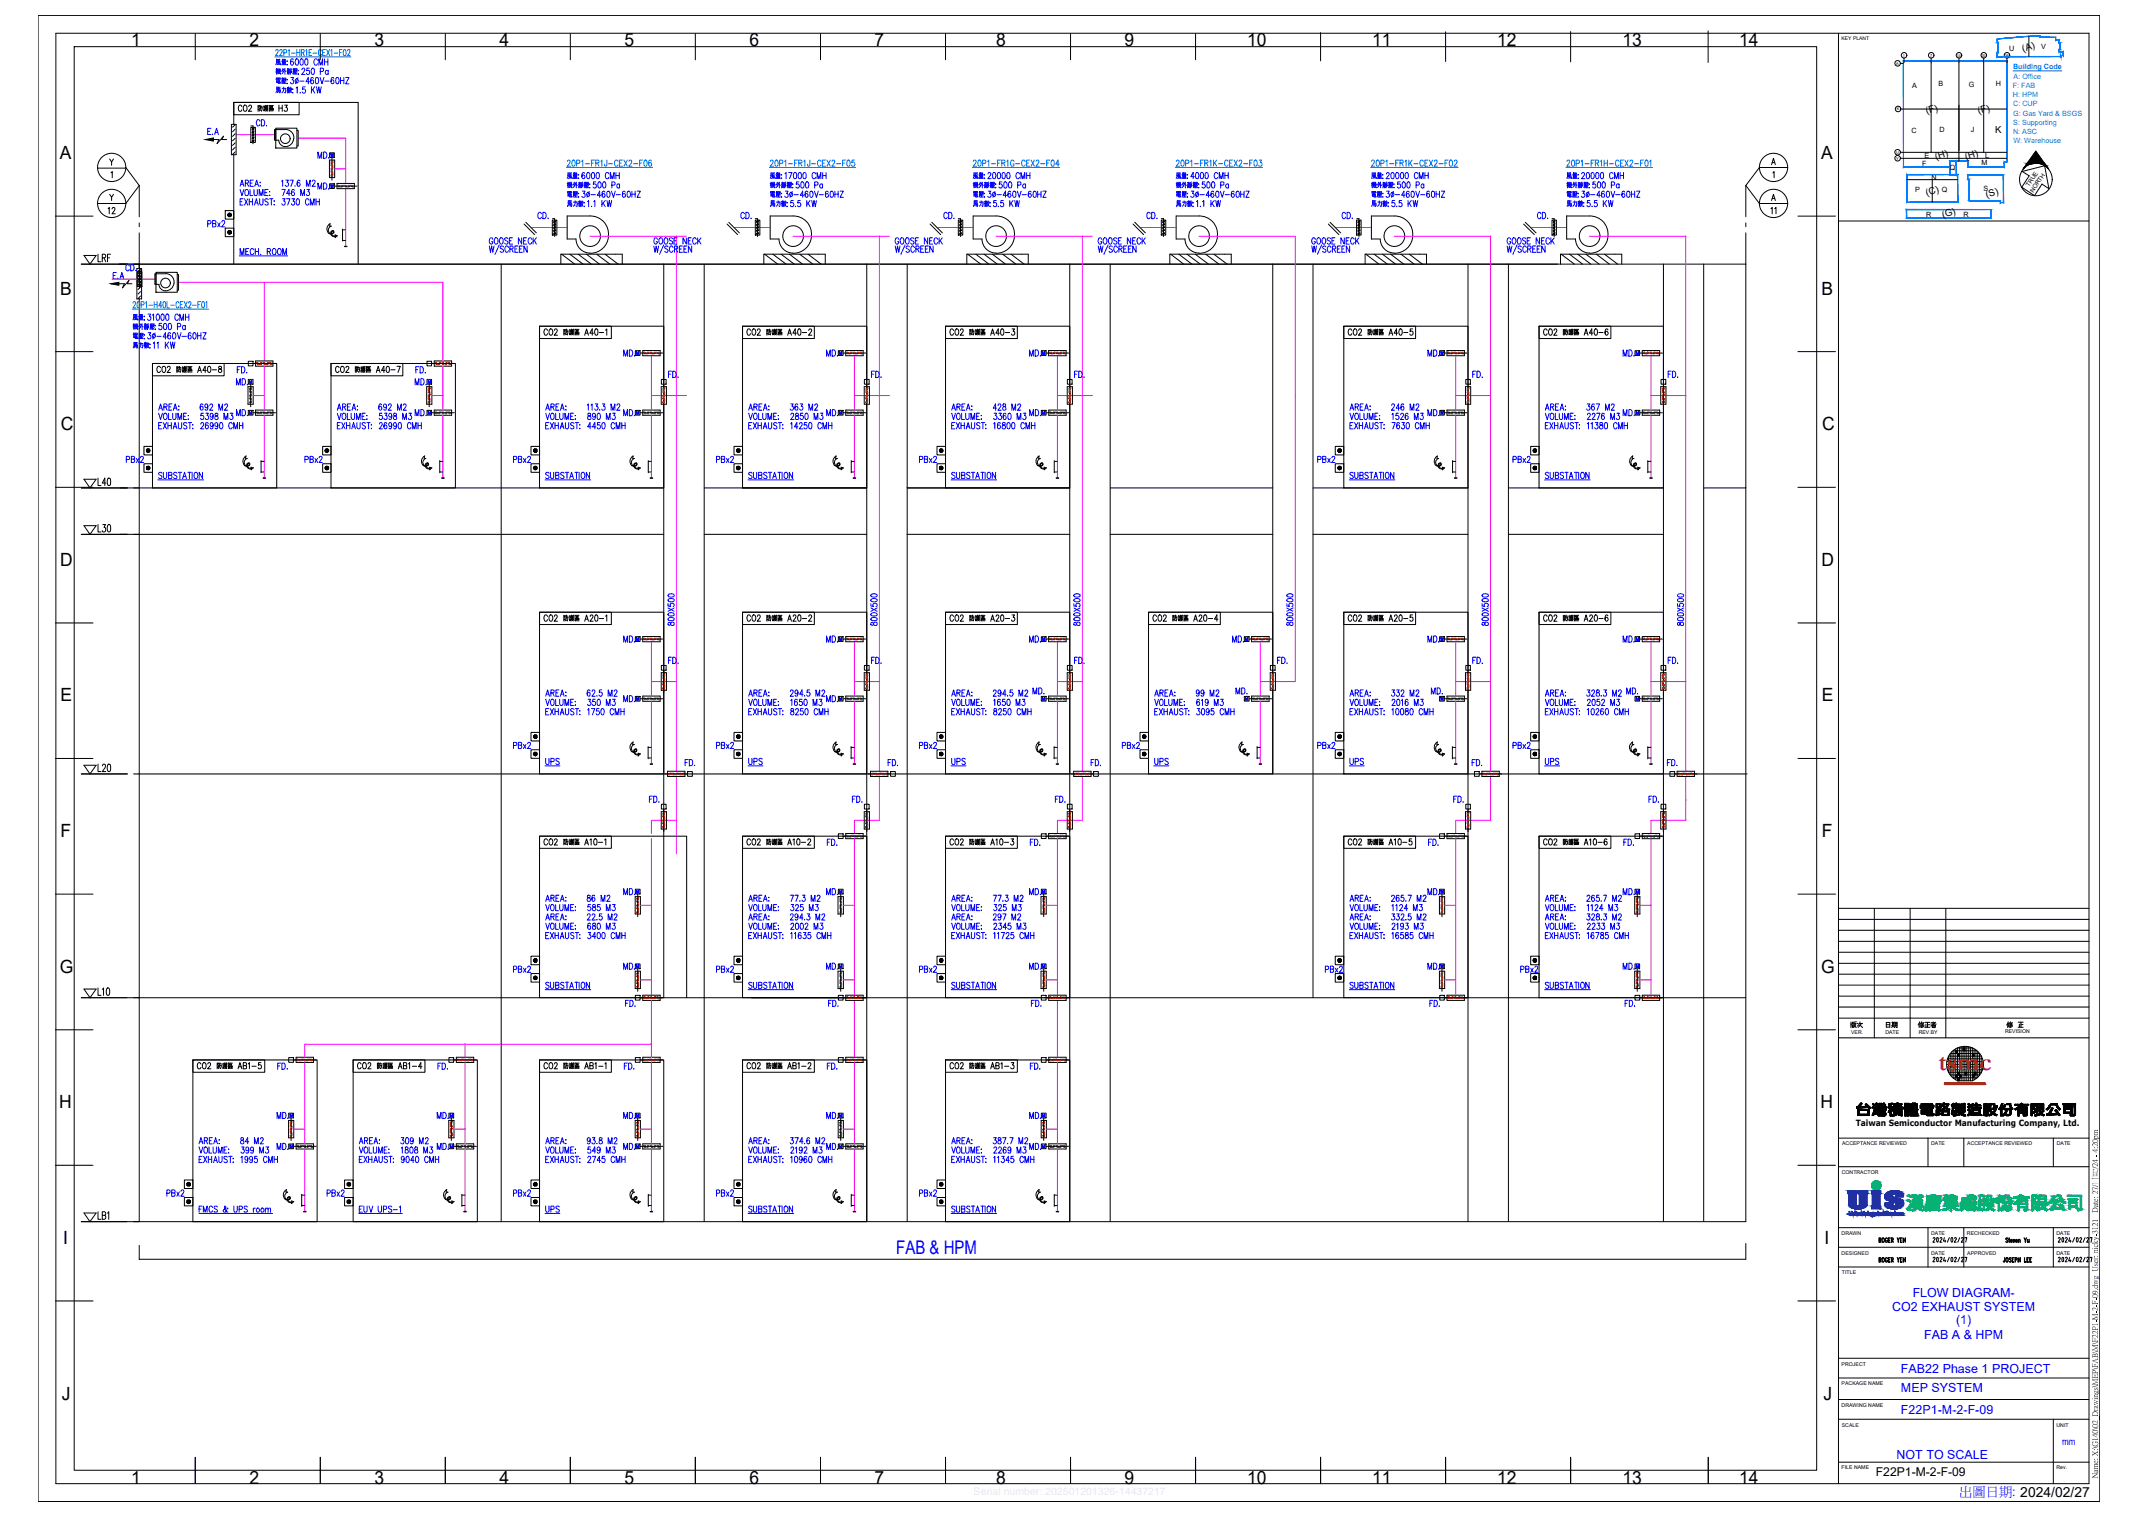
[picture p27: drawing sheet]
<svg xmlns="http://www.w3.org/2000/svg" width="860mm" height="610mm" viewBox="0 0 860 610" stroke-linecap="round" stroke-linejoin="round" font-family="sans-serif">
<defs><g id="words">
<text font-size="13.7" x="740.1" y="415.2">版次</text>
<text font-size="11.9" x="765.2" y="414.5">修正者</text>
<text font-size="10.2" fill="#ff003f" x="779.8" y="430.2">tsmc</text>
<text font-size="7.5" fill="#00f" x="360.6" y="504">FAB &amp; HPM</text>
<g font-size="7.3">
<text x="52.7" y="18.3">1</text>
<text x="100.3" y="18.3">2</text>
<text x="150.6" y="18.3">3</text>
<text x="200.9" y="18.3">4</text>
<text x="251.2" y="18.3">5</text>
<text x="301.5" y="18.3">6</text>
<text x="351.8" y="18.3">7</text>
<text x="400.7" y="18.3">8</text>
<text x="452.4" y="18.3">9</text>
<text x="501.7" y="18.3">10</text>
<text x="552" y="18.3">11</text>
<text x="602.3" y="18.3">12</text>
<text x="652.7" y="18.3">13</text>
<text x="699.6" y="18.3">14</text>
<text x="24.1" y="63.9">A</text>
<text x="732.6" y="63.9">A</text>
<text x="24.2" y="118.5">B</text>
<text x="732.7" y="118.5">B</text>
<text x="24.4" y="173">C</text>
<text x="733" y="173">C</text>
<text x="24.2" y="227.5">D</text>
<text x="732.7" y="227.5">D</text>
<text x="24.3" y="282">E</text>
<text x="732.9" y="282">E</text>
<text x="24.3" y="336.6">F</text>
<text x="732.9" y="336.6">F</text>
<text x="24.1" y="391.1">G</text>
<text x="732.6" y="391.1">G</text>
<text x="23.8" y="445.6">H</text>
<text x="732.4" y="445.6">H</text>
<text x="25.4" y="500.2">I</text>
<text x="733.9" y="500.2">I</text>
<text x="24.9" y="563">J</text>
<text x="733.5" y="563">J</text>
<text x="52.7" y="596.6">1</text>
<text x="100.3" y="596.6">2</text>
<text x="150.6" y="596.6">3</text>
<text x="200.9" y="596.6">4</text>
<text x="251.2" y="596.6">5</text>
<text x="301.5" y="596.6">6</text>
<text x="351.8" y="596.6">7</text>
<text x="400.7" y="596.6">8</text>
<text x="452.4" y="596.6">9</text>
<text x="501.7" y="596.6">10</text>
<text x="552" y="596.6">11</text>
<text x="602.3" y="596.6">12</text>
<text x="652.7" y="596.6">13</text>
<text x="699.6" y="596.6">14</text>
</g>
<g font-size="6.6">
<text x="38.1" y="106.5">LRF</text>
<text x="38.1" y="196.5">L40</text>
<text x="38.1" y="215.2">L30</text>
<text x="38.1" y="311.5">L20</text>
</g>
<g font-size="6.2" fill="#00f">
<text x="414.2" y="280.5">MD.</text>
<text x="496" y="280.5">MD.</text>
<text x="653" y="280.5">MD.</text>
</g>
<text font-size="6.2" x="38.1" y="491.4">LB1</text>
<g font-size="5.7">
<text x="102" y="51.9">CD.</text>
<text x="82.2" y="55.4">E.A</text>
<text x="126.6" y="77.3">MD.</text>
<text x="42.3" y="87.1">12</text>
<text x="215.2" y="89.3">CD.</text>
<text x="296.7" y="89.3">CD.</text>
<text x="378.5" y="89.3">CD.</text>
<text x="460" y="89.3">CD.</text>
<text x="538.7" y="89.3">CD.</text>
<text x="617.4" y="89.3">CD.</text>
<text x="82.2" y="92.4">PBx2</text>
<text x="44.4" y="113.2">E.A</text>
<text x="450.1" y="302.3">PBx2</text>
<text x="532" y="392.3">PBx2</text>
<text x="610.7" y="392.3">PBx2</text>
<text x="757.8" y="414.5">日期</text>
<text x="249.8" y="431.1">FD.</text>
<text x="413.1" y="431.1">FD.</text>
<text x="110.1" y="463.5">MD.</text>
<text x="174.6" y="463.5">MD.</text>
<text x="249.8" y="463.5">MD.</text>
<text x="331.3" y="463.5">MD.</text>
<text x="413.1" y="463.5">MD.</text>
</g>
<g font-size="5.7" fill="#00f">
<text x="126.6" y="64.9">MD.</text>
<text x="95.2" y="76.2">AREA: 137.6 M2</text>
<text x="95.2" y="79.7">VOLUME: 746 M3</text>
<text x="49.4" y="110.1">CD.</text>
<text x="249.8" y="144.3">MD.</text>
<text x="331.3" y="144.3">MD.</text>
<text x="412.7" y="144.3">MD.</text>
<text x="573.3" y="144.3">MD.</text>
<text x="651.6" y="144.3">MD.</text>
<text x="93.8" y="155.9">MD.</text>
<text x="165.8" y="155.9">MD.</text>
<text x="62.4" y="166.2">AREA: 692 M2</text>
<text x="134.4" y="166.2">AREA: 692 M2</text>
<text x="218.4" y="166.2">AREA: 113.3 M2</text>
<text x="299.9" y="166.2">AREA: 363 M2</text>
<text x="381.7" y="166.2">AREA: 428 M2</text>
<text x="541.9" y="166.2">AREA: 246 M2</text>
<text x="620.5" y="166.2">AREA: 367 M2</text>
<text x="93.8" y="168.3">MD.</text>
<text x="165.8" y="168.3">MD.</text>
<text x="249.8" y="168.3">MD.</text>
<text x="331.3" y="168.3">MD.</text>
<text x="413.1" y="168.3">MD.</text>
<text x="573.3" y="168.3">MD.</text>
<text x="651.6" y="168.3">MD.</text>
<text x="49.7" y="187.3">PBx2</text>
<text x="121.4" y="187.3">PBx2</text>
<text x="205.3" y="187.3">PBx2</text>
<text x="287.2" y="187.3">PBx2</text>
<text x="368.7" y="187.3">PBx2</text>
<text x="528.8" y="187.3">PBx2</text>
<text x="607.5" y="187.3">PBx2</text>
<text x="272" y="252.6" transform="rotate(-90 272 252.6)">800X500</text>
<text x="353.8" y="252.6" transform="rotate(-90 353.8 252.6)">800X500</text>
<text x="435.3" y="252.6" transform="rotate(-90 435.3 252.6)">800X500</text>
<text x="521.1" y="252.6" transform="rotate(-90 521.1 252.6)">800X500</text>
<text x="599.7" y="252.6" transform="rotate(-90 599.7 252.6)">800X500</text>
<text x="678" y="252.6" transform="rotate(-90 678 252.6)">800X500</text>
<text x="249.8" y="259.3">MD.</text>
<text x="331.3" y="259.3">MD.</text>
<text x="412.7" y="259.3">MD.</text>
<text x="494.6" y="259.3">MD.</text>
<text x="573.3" y="259.3">MD.</text>
<text x="651.6" y="259.3">MD.</text>
<text x="218.4" y="281.2">AREA: 62.5 M2</text>
<text x="299.9" y="281.2">AREA: 294.5 M2</text>
<text x="381.7" y="281.2">AREA: 294.5 M2</text>
<text x="463.2" y="281.2">AREA: 99 M2</text>
<text x="541.9" y="281.2">AREA: 332 M2</text>
<text x="620.5" y="281.2">AREA: 328.3 M2</text>
<text x="249.8" y="283.3">MD.</text>
<text x="331.3" y="283.3">MD.</text>
<text x="205.3" y="302.3">PBx2</text>
<text x="287.2" y="302.3">PBx2</text>
<text x="368.7" y="302.3">PBx2</text>
<text x="528.8" y="302.3">PBx2</text>
<text x="607.5" y="302.3">PBx2</text>
<text x="218.4" y="363.7">AREA: 86 M2</text>
<text x="249.8" y="360.9">MD.</text>
<text x="299.9" y="363.7">AREA: 77.3 M2</text>
<text x="331.3" y="360.9">MD.</text>
<text x="381.7" y="363.7">AREA: 77.3 M2</text>
<text x="412.7" y="360.9">MD.</text>
<text x="541.9" y="363.7">AREA: 265.7 M2</text>
<text x="573.3" y="360.9">MD.</text>
<text x="620.5" y="363.7">AREA: 265.7 M2</text>
<text x="651.6" y="360.9">MD.</text>
<text x="218.4" y="367.2">VOLUME: 585 M3</text>
<text x="218.4" y="371.1">AREA: 22.5 M2</text>
<text x="299.9" y="367.2">VOLUME: 325 M3</text>
<text x="299.9" y="371.1">AREA: 294.3 M2</text>
<text x="381.7" y="367.2">VOLUME: 325 M3</text>
<text x="381.7" y="371.1">AREA: 297 M2</text>
<text x="541.9" y="367.2">VOLUME: 1124 M3</text>
<text x="541.9" y="371.1">AREA: 332.5 M2</text>
<text x="620.5" y="367.2">VOLUME: 1124 M3</text>
<text x="620.5" y="371.1">AREA: 328.3 M2</text>
<text x="218.4" y="375">VOLUME: 680 M3</text>
<text x="299.9" y="375">VOLUME: 2002 M3</text>
<text x="381.7" y="375">VOLUME: 2345 M3</text>
<text x="541.9" y="375">VOLUME: 2193 M3</text>
<text x="620.5" y="375">VOLUME: 2233 M3</text>
<text x="205.3" y="392.3">PBx2</text>
<text x="249.8" y="390.9">MD.</text>
<text x="287.2" y="392.3">PBx2</text>
<text x="331.3" y="390.9">MD.</text>
<text x="368.7" y="392.3">PBx2</text>
<text x="412.7" y="390.9">MD.</text>
<text x="573.3" y="390.9">MD.</text>
<text x="651.6" y="390.9">MD.</text>
<text x="110.1" y="450.8">MD.</text>
<text x="174.6" y="450.8">MD.</text>
<text x="249.8" y="450.8">MD.</text>
<text x="331.3" y="450.8">MD.</text>
<text x="413.1" y="450.8">MD.</text>
<text x="78.7" y="461.1">AREA: 84 M2</text>
<text x="143.2" y="461.1">AREA: 309 M2</text>
<text x="218.4" y="461.1">AREA: 93.8 M2</text>
<text x="299.9" y="461.1">AREA: 374.6 M2</text>
<text x="381.7" y="461.1">AREA: 387.7 M2</text>
<text x="78.7" y="465">VOLUME: 399 M3</text>
<text x="143.2" y="465">VOLUME: 1808 M3</text>
<text x="218.4" y="465">VOLUME: 549 M3</text>
<text x="299.9" y="465">VOLUME: 2192 M3</text>
<text x="381.7" y="465">VOLUME: 2269 M3</text>
<text x="66" y="482.2">PBx2</text>
<text x="130.2" y="482.2">PBx2</text>
<text x="205.3" y="482.2">PBx2</text>
<text x="287.2" y="482.2">PBx2</text>
<text x="368.7" y="482.2">PBx2</text>
</g>
<text font-size="5.4" fill="#00f" x="788.1" y="601.4">出圖日期: 2024/02/27</text>
<text font-size="5.3" x="715.4" y="87.1" transform="rotate(-90 715.4 87.1)">11</text>
<g font-size="5" fill="#00f">
<text x="769.4" y="521.5">FLOW DIAGRAM-</text>
<text x="761.2" y="527.1">CO2 EXHAUST SYSTEM</text>
<text x="786.9" y="532.2">(1)</text>
<text x="774.1" y="538.2">FAB A &amp; HPM</text>
<text x="764.7" y="551.9">FAB22 Phase 1 PROJECT</text>
<text x="764.7" y="559.9">MEP SYSTEM</text>
<text x="764.7" y="568.5">F22P1-M-2-F-09</text>
<text x="763" y="586.5">NOT TO SCALE</text>
</g>
<text font-size="4.9" x="754.6" y="593.6">F22P1-M-2-F-09</text>
<text font-size="4" fill="#00f" x="829.6" y="581.2">mm</text>
<g font-size="3.9">
<text x="813.9" y="20.8" transform="rotate(-18 813.9 20.8)">(A)</text>
<text x="775.1" y="46" transform="rotate(-17 775.1 46)">(F)</text>
<text x="796" y="46" transform="rotate(-17 796 46)">(F)</text>
<text x="802.6" y="53.6">K</text>
<text x="778.9" y="64.4" transform="rotate(-18 778.9 64.4)">(H)</text>
<text x="791" y="64.4" transform="rotate(-18 791 64.4)">(H)</text>
<text x="775.1" y="78.9" transform="rotate(-18 775.1 78.9)">(C)</text>
<text x="799.3" y="79.7" transform="rotate(-18 799.3 79.7)">(S)</text>
<text x="781.7" y="87.7" transform="rotate(-18 781.7 87.7)">(G)</text>
</g>
<text font-size="3.4" x="746.5" y="452.6">Taiwan Semiconductor Manufacturing Company, Ltd.</text>
<g font-size="2.9">
<text x="808.3" y="20.5">U</text>
<text x="821.1" y="19.8">V</text>
<text x="769.2" y="35.3">A</text>
<text x="779.8" y="34.6">B</text>
<text x="792" y="35.2">G</text>
<text x="802.9" y="34.4">H</text>
<text x="768.9" y="53.4">C</text>
<text x="780.2" y="53.2">D</text>
<text x="792.8" y="52.9">J</text>
<text x="774.2" y="63.7">E</text>
<text x="798.6" y="63.4">L</text>
<text x="773.2" y="66.8">F</text>
<text x="784.4" y="68.2">Q</text>
<text x="797.2" y="66.3">M</text>
<text x="770.4" y="77.2">P</text>
<text x="777" y="72.4">N</text>
<text x="781.2" y="77.3">Q</text>
<text x="797.9" y="76.7">S</text>
<text x="774.9" y="87.2">R</text>
<text x="789.8" y="87.2">R</text>
</g>
<g font-size="2.9" fill="#007fff">
<text x="809.8" y="27.9">Building Code</text>
<text x="809.8" y="35.3">F: FAB</text>
<text x="810" y="31.6">A: Office</text>
<text x="809.8" y="39">H: HPM</text>
<text x="809.9" y="42.7">C: CUP</text>
<text x="809.9" y="46.5">G: Gas Yard &amp; BSGS</text>
<text x="809.8" y="53.9">N: ASC</text>
<text x="809.9" y="50.2">S: Supporting</text>
<text x="809.9" y="57.6">W: Warehouse</text>
</g>
<g font-size="2.5">
<text x="816.4" y="75.3" transform="rotate(-57 816.4 75.3)">TRUE</text>
<text x="818.1" y="77.7" transform="rotate(-57 818.1 77.7)">NORTH</text>
</g>
<g font-size="2.1">
<text x="744.7" y="415.7">VER.</text>
<text x="758.4" y="415.7">DATE</text>
<text x="771.8" y="415.7">REV.BY</text>
<text x="806.6" y="415.3">REVISION</text>
<text x="741" y="460.5">ACCEPTANCE REVIEWED</text>
<text x="776.9" y="460.5">DATE</text>
<text x="791.4" y="460.5">ACCEPTANCE REVIEWED</text>
<text x="827.4" y="460.5">DATE</text>
<text x="740.9" y="472">CONTRACTOR</text>
<text x="740.9" y="496.5">DRAWN</text>
<text x="776.9" y="496.5">DATE</text>
<text x="791.3" y="496.5">RECHECKED</text>
<text x="827.3" y="496.5">DATE</text>
<text x="740.9" y="504.5">DESIGNED</text>
<text x="776.9" y="504.5">DATE</text>
<text x="791.4" y="504.5">APPROVED</text>
<text x="827.3" y="504.5">DATE</text>
<text x="741" y="512.4">TITLE</text>
<text x="740.9" y="549.1">PROJECT</text>
<text x="740.9" y="557.1">PACKAGE NAME</text>
<text x="740.9" y="565.7">DRAWING NAME</text>
<text x="740.9" y="573.6">SCALE</text>
<text x="827.3" y="573.6">UNIT</text>
<text x="740.9" y="590.8">FILE NAME</text>
<text x="827.3" y="590.8">Rev.</text>
</g>
<text font-size="2" x="740.9" y="16.2">KEY PLANT</text>
<g font-size="1.6">
<text x="765.5" y="22.8">1</text>
<text x="776.4" y="22.8">7</text>
<text x="787.1" y="22.8">14</text>
<text x="797.1" y="22.8">20</text>
<text x="806.4" y="22.8">26</text>
<text x="762.8" y="26.1">A</text>
<text x="763" y="44.4">K</text>
<text x="762.8" y="61.8">U</text>
<text x="762.8" y="64.2">Y</text>
</g>
</g></defs>
<g fill="none" stroke="#000" stroke-width=".4">
<path d="M15.3 6.2h829.4v597.5h-829.4zM22.5 13.4h817.9v583.2h-817.9zM29.8 18.8h701v572.4h-701zM78.5 13.6v10.4M128.8 13.6v10.4M179.1 13.6v10.4M229.4 13.6v10.4M279.7 13.6v10.4M330.1 13.6v10.4M380.4 13.6v10.4M430.7 13.6v10.4M480.9 13.6v10.4"/>
<path d="M531.2 13.1v11.4M581.5 12.8v11.9M631.8 12.7v12.2M687.1 12.4v12.7M739.6 13.4v583.2M816.2 14.6v8.2M764.5 25.5h1.2M765.9 23.3v1.9M776.9 23.3v38M788 23.3v41.5M798 23.3v38M807.3 23.3v1.9"/>
<path d="M89.2 56.1h2M89.9 54.8l-2.6 3 .8-1.7M93.1 50h1.9v12.2h-1.9zM94 41.2h26.3v4.9h-26.3zM94 41.2h50.1v65M94 41.2v8.8M94.6 59.2l-1.1 1.1M94.6 55.6l-1.1 1M94.6 57.4l-1.1 1.1M94.6 53.8l-1.1 1M94.6 51.9l-1.1 1.1M94.6 50.1l-1.1 1.1"/>
<path d="M97.3 42.9a.72 .72 0 0 0-.9-.6 .72 .72 0 0 0-.5 .9v.6a.73 .73 0 0 0 .5 .9 .73 .73 0 0 0 .9-.5M98.2 42.4l.2-.1a1.27 1.27 0 0 1 1 1.2 1.27 1.27 0 0 1-1 1.2 1.63 1.63 0 0 1-.2-2.3zM100.1 42.9l.4-.6 .5 .1 .2 .4-1.3 1.9h1.4M100.9 51.2h1.8v6h-1.8zM101.8 50.6v7.2M102.2 53.9l-.8 .7M102.2 56.3l-.8 .6M102.2 55.1l-.8 .7M103.8 42.5v2.2M103.8 42.5h.5M104 43l.3 .7-.1 .5-.3-.2M104.4 42.4l-.3 .6"/>
<path d="M104.5 42.8h1M104.8 42.8v1l-.6 .9M104.8 43.3h.7M104.9 42.3v.5M105.5 43.2l-.3 1.4-.3-.2M106 42.8h.7M106.1 44.5v-.6h.5v.6M106.1 44.5h.5M106.1 43.5h.5M106.1 43.2h.5M106.2 42.5l.2 .3M106.7 42.5h.5"/>
<path d="M106.8 44h.9M106.9 43.5h.8M106.9 43.3h.8M106.9 43.9h.9M106.9 42.3v.5M107 44.1l.7 .6M107.1 42.7l-.4 .5M107.3 42.8v1M107.4 42.5h.4M107.6 42.3v.5M107.7 44l-.9 .7M107.8 43h-.9v.9"/>
<path d="M108.3 42.5h1.7M108.3 42.4v2.3M108.3 44.5h1.7M108.5 43.6h.7v.6h-.7zM108.8 42.8h.8v.5h-.8zM109.3 43.6h.7v.6h-.7zM110.9 52.1h-.5v4.3h.5M110.9 51.5h8.5v8h-8.5zM110.9 52.1v4.3M110.9 52.1h3.8M110.9 56.4h1.2M112.2 42.3v2.4"/>
<path d="M112.2 43.5h1.3M113.5 42.3v2.4M114.5 42.3h1.1l-.6 .9a.75 .75 0 0 1 .6 1.2 .75 .75 0 0 1-1.3-.1M114.8 52a3.4 3.4 0 0 1 3.4 3.8M118.1 55.8a3 3 0 0 1-2.7 3.1 3 3 0 0 1-3.3-2.6M119.4 52.4h.6v6.3h-.6M764.7 43.9h42.6M39.2 67.6h11.4M44.1 78.1l.8 1.2 .8-1.2M44.1 63.9l.8 1.2 .8-1.2M44.6 69.5l.5-.5v2.5M44.9 65.1v1.4"/>
<path d="M44.9 79.3v1.3M50.6 67.3l5.4 7.3M56 74.6v12.6M56 74.6l-5.4 7.2h-11.4M94 62.2v44M94.6 61.1l-1.1 1M132.5 64.4v7M133.5 63.3v9.1M134.5 74.8h9.1M134.6 64.4v7M135.6 73.8h7v2.1h-7zM702.3 74.6v12.6"/>
<path d="M702.3 74.6l5.5 7.2h11.3M712.7 66.2l.7-2.5 .8 2.5M713 65.4h.9M713 79.8h.9M713.2 69.5l.5-.5v2.5M719.1 67.3h-11.3l-5.5 7.3M764.5 61.2h42.8M764.5 63.7h42.8M767.1 72.2h20.4M777.3 72.2v9.1M813.5 68.9l9-2.3 1.7 9.3-2.8-1.9-2.9 4.6-5.2-3.3 3-4.6zM813.9 68l5.1-7.2 5.1 7.2"/>
<path d="M22.3 86.9h15.1M56 89.6v1.6M56 93.6v12.6M90.6 84.7h3.4v3.4h-3.4zM90.6 91.7h3.4v3.5h-3.4zM132.3 93.8l.9 .3M132.7 93.8l.4 .2M133.2 91l-.6-.1 .2-1a2.44 2.44 0 0 0-.6 3.9M133.3 90.9a1.68 1.68 0 0 0-.6 2.9M133.4 93.3l.3-.3 .5 .2-.9 .7M133.4 93.3a1.17 1.17 0 0 0 .3 1.3 1.17 1.17 0 0 0 1.3 .2M134 92.8a.75 .75 0 0 1 .3 .9 .75 .75 0 0 1-.9 .4"/>
<path d="M134 92.7a1.29 1.29 0 0 0-.8 1.7 1.29 1.29 0 0 0 1.8 .7M134.9 94.9l-.1-.4 .9 .3-.9 .7 .2-.4M137.8 92.4h1.3M137.8 92.1v4.8M137.8 96.7h1.3M138.6 99.2h1M138.6 99h1M210.8 90.1l4.3 4.2M211.5 89.4l4.3 4.2M222.2 88.5h1.8v6h-1.8zM223.1 87.9v7.2M223.5 91.2l-.8 .7"/>
<path d="M223.5 93.6l-.8 .7M223.5 92.4l-.8 .7M231.7 96.1a5.7 5.7 0 0 0 5.7 5.7M237.4 86.8h-9.2v9.3h3.4M237.4 86.8a7.5 7.5 0 0 1 7.4 7.5 7.5 7.5 0 0 1-7.4 7.5M292.5 90.1l4.2 4.2M293.2 89.4l4.2 4.2M303.8 88.5h1.9v6h-1.9zM304.7 87.9v7.2M305.2 88.7l-.8 .7M305.2 91.2l-.8 .7M305.2 93.6l-.8 .7"/>
<path d="M305.2 90l-.8 .6M305.2 92.4l-.8 .7M313.4 96.1a5.7 5.7 0 0 0 5.7 5.7M319 86.8h-9.2v9.3h3.5M319.1 86.8a7.5 7.5 0 0 1 7.4 7.5 7.5 7.5 0 0 1-7.4 7.5M374.1 90.1l4.3 4.2M374.8 89.4l4.3 4.2M385.5 88.5h1.8v6h-1.8zM386.4 87.9v7.2M386.8 91.2l-.8 .7M386.8 93.6l-.8 .7M386.8 92.4l-.8 .7"/>
<path d="M395 96.1a5.7 5.7 0 0 0 5.7 5.7M400.7 86.8h-9.2v9.3h3.5M400.7 86.8a7.5 7.5 0 0 1 7.5 7.5 7.5 7.5 0 0 1-7.5 7.5M455.8 90.1l4.3 4.2M456.5 89.4l4.3 4.2M467.2 88.5h1.7v6h-1.7zM468.1 87.9v7.2M468.5 88.7l-.8 .7M468.5 91.2l-.8 .7M468.5 93.6l-.8 .7M468.5 90l-.8 .6M468.5 92.4l-.8 .7"/>
<path d="M476.7 96.1a5.7 5.7 0 0 0 5.7 5.7M482.3 86.8h-9.2v9.3h3.5M482.4 86.8a7.5 7.5 0 0 1 7.4 7.5 7.5 7.5 0 0 1-7.4 7.5M534.4 90.1l4.2 4.2M535.1 89.4l4.2 4.2M545.7 88.5h1.9v6h-1.9zM546.7 87.9v7.2M547.1 88.7l-.9 .7M547.1 91.2l-.9 .7M547.1 93.6l-.9 .7M547.1 90l-.9 .6M547.1 92.4l-.9 .7"/>
<path d="M555.2 96.1a5.7 5.7 0 0 0 5.7 5.7M560.9 86.8h-9.2v9.3h3.5M560.9 86.8a7.5 7.5 0 0 1 7.5 7.5 7.5 7.5 0 0 1-7.5 7.5M612.9 90.1l4.3 4.2M613.6 89.4l4.3 4.2M624.3 88.5h1.8v6h-1.8zM625.2 87.9v7.2M625.6 91.2l-.8 .7M625.6 93.6l-.8 .7M625.6 92.4l-.8 .7M639.4 86.8h-9.2v9.3h3.6M639.5 86.8a7.4 7.4 0 0 1 7.3 8.4 7.4 7.4 0 0 1-9.1 6.3 5.7 5.7 0 0 1-3.9-5.4"/>
<path d="M702.3 93.6v397.6h-650.7M702.3 89.6v1.6M712.7 80.6l.7-2.5 .8 2.5M723.3 86.9h15.1M739.6 88.9h100.8M32.7 106.2h669.6M38.7 102.7h-4.9l2.4 3.5M51.2 114.1h1.9M51.9 112.7l-2.6 3 .7-1.6M55.1 108v12.2h1.9v-12.2M55.2 109.2h1.9v6h-1.9zM55.8 111.9l.8 .7"/>
<path d="M55.8 114.3l.8 .7M55.8 113.1l.8 .7M56.1 108.6v7.2M56.5 117.3l-1 1M56.5 113.6l-1 1M56.5 115.4l-1 1M56.5 111.7l-1 1.1M56.5 119l-1 1.1M62.7 110.1h-.4v4.2h.4M62.7 109.5h8.6v8h-8.6zM62.7 110.1v4.2M62.7 110.1h3.8"/>
<path d="M66.6 110a3.4 3.4 0 0 1 3.3 4.3 3.4 3.4 0 0 1-5 2.1l-.7-.9-.3-1.2h-1.2M71.3 110.4h.5v6.3h-.5M201.6 106.2v385M225.6 106.2v-4h24.7v4M225.9 102.2l5.3 4M229.2 102.2l5.4 4M232.6 102.2l5.3 4M235.9 102.2l5.3 4M240 102.2l5.4 4M243.4 102.2l5.3 4M267 106.2v230h9.2v65M283.3 106.2v385"/>
<path d="M307.3 106.2v-4h24.7v4M307.6 102.2l5.3 4M310.9 102.2l5.3 4M314.2 102.2l5.3 4M317.6 102.2l5.2 4M321.7 102.2l5.3 4M325.1 102.2l5.2 4M348.7 106.2v385M364.9 106.2v385M388.9 106.2v-4h24.7v4M389.3 102.2l5.2 4M392.6 102.2l5.2 4"/>
<path d="M395.9 102.2l5.3 4M399.2 102.2l5.3 4M403.4 102.2l5.3 4M406.7 102.2l5.3 4M430.3 106.2v385M446.6 106.2v385M470.6 106.2v-4h24.7v4M470.9 102.2l5.3 4M474.2 102.2l5.3 4M477.5 102.2l5.4 4M480.8 102.2l5.4 4M485 102.2l5.3 4"/>
<path d="M488.3 102.2l5.3 4M512 106.2v205M528.2 106.2v295M549.1 106.2v-4h24.7v4M549.5 102.2l5.2 4M552.8 102.2l5.3 4M556.1 102.2l5.3 4M559.4 102.2l5.3 4M563.6 102.2l5.3 4M566.9 102.2l5.3 4M590.6 106.2v385M606.8 106.2v385"/>
<path d="M627.8 106.2v-4h24.6v4M628 102.2l5.3 4M631.4 102.2l5.3 4M634.7 102.2l5.3 4M638 102.2l5.3 4M642.2 102.2l5.2 4M645.5 102.2l5.2 4M669.2 106.2v385M685.4 106.2v385M56 120.2v371M217 131.2h50v65h-50zM217 131.2h28.9v4.9h-28.9z"/>
<path d="M220.3 132.9a.75 .75 0 0 0-.9-.7 .75 .75 0 0 0-.6 1v.6a.75 .75 0 0 0 .6 1 .75 .75 0 0 0 .9-.7M221.2 132.4l.2-.2a1.31 1.31 0 0 1 1 1.3 1.31 1.31 0 0 1-1 1.3 1.69 1.69 0 0 1-.2-2.4zM223 132.9l.4-.7 .7 .3-.2 1.1-1 1.2h1.4M226.8 132.4v2.3M226.8 132.6h.5M226.9 134l.3 .2M227 133l.2 1.2M227.4 132.4l-.3 .6M227.5 132.8h1M227.8 132.8v.6M227.8 133.4l-.6 1.2M227.8 133.4h.7"/>
<path d="M227.9 134.4l.3 .3M227.9 132.3v.5M228.5 133.1l-.3 1.5M229 132.8h.7M229.1 133.9v.6h.5v-.6M229.1 134h.5M229.1 133.5h.5M229.1 133.2h.5M229.2 132.4l.2 .4M229.7 132.6h.4M229.8 134h.8M229.9 133.5h.8"/>
<path d="M229.9 133.3h.8M229.9 132.3v.5M230 132.7l-.3 .5M230 134l.7 .7M230.3 132.8v1M230.4 132.6h.4M230.6 132.3v.5M230.7 133.9l-.9 .7M230.8 133h-.9v.8h.9M231.3 132.4h1.6M231.3 132.4v2.3M231.3 134.6h1.7"/>
<path d="M231.5 133.6h.6v.5h-.6zM231.8 132.8h.8v.5h-.8zM232.3 133.6h.6v.5h-.6zM235.2 134.8l.8-2.6 .7 2.6M235.5 134h1M238.8 134h-1.5l1-1.8v2.6M239.5 132.4h.8l.2 .4v1.5l-.5 .5-.5-.1-.3-1zM241.1 133.7h1.7M243.6 132.8l.5-.6v2.6M298.7 131.2h50v65h-50zM298.7 131.2h28.9v4.9h-28.9zM301.9 132.9a.75 .75 0 0 0-.9-.7 .75 .75 0 0 0-.5 1v.6a.75 .75 0 0 0 .5 1 .75 .75 0 0 0 .9-.7"/>
<path d="M302.9 132.4l.2-.2a1.31 1.31 0 0 1 1 1.3 1.31 1.31 0 0 1-1 1.3 1.69 1.69 0 0 1-.2-2.4zM304.7 132.9l.4-.7 .5 .2 .2 .4-.2 .8-1 1.2h1.3M308.5 132.4v2.3M308.5 132.6h.4M308.5 134l.4 .2M309 132.4l-.3 .6 .3 .5-.1 .7M309.1 132.8h1M309.4 132.8v.6M309.5 133.4l-.6 1.2M309.5 133.4h.6M309.6 134.4l.3 .3M309.6 132.3v.5"/>
<path d="M310.1 133.1l-.2 1.5M310.6 132.8h.7M310.8 133.9v.6h.4v-.6M310.8 134h.4M310.8 133.5h.4M310.8 133.2h.4M310.8 132.4l.2 .4M311.3 132.6h.5M311.5 134h.8M311.5 133.5h.9M311.5 133.3h.9M311.6 132.3v.5"/>
<path d="M311.7 132.7l-.4 .5M311.7 134l.7 .7M312 132.8v1M312 132.6h.5M312.3 132.3v.5M312.3 133.9l-.8 .7M312.4 133h-.9v.8h.9M313 132.4h1.6M313 132.4v2.3M313 134.6h1.6M313.2 133.6h.6v.5h-.6zM313.5 132.8h.8v.5h-.8z"/>
<path d="M314 133.6h.6v.5h-.6zM316.9 134.8l.7-2.6 .8 2.6M317.2 134h.9M320.4 134h-1.4l.9-1.8v2.6M321.2 132.4h.7l.2 .4v1.5l-.5 .5-.4-.1-.3-1zM322.8 133.7h1.7M325.4 132.9l.4-.7 .5 .2 .2 .4-1.3 2h1.4M380.4 131.2h49.9v65h-49.9zM380.4 131.2h28.9v4.9h-28.9zM383.6 132.9a.75 .75 0 0 0-.9-.7 .75 .75 0 0 0-.6 1v.6a.75 .75 0 0 0 .6 1 .75 .75 0 0 0 .9-.7M384.6 132.4l.1-.2a1.31 1.31 0 0 1 1 1.3 1.31 1.31 0 0 1-1 1.3 1.69 1.69 0 0 1-.1-2.4zM386.3 132.9l.4-.7 .6 .2 .2 .4-.3 .8-.9 1.2h1.3"/>
<path d="M390.1 132.4v2.3M390.1 132.6h.5M390.1 134l.4 .2M390.7 132.4l-.4 .6 .3 .5-.1 .7M390.8 132.8h1M391.1 132.8v.6M391.2 133.4l-.6 1.2M391.2 133.4h.5M391.2 134.4l.3 .3M391.2 132.3v.5M391.8 133.1l-.3 1.5M392.3 132.8h.6"/>
<path d="M392.4 133.9v.6h.5v-.6M392.4 134h.5M392.4 133.5h.5M392.4 133.2h.5M392.5 132.4l.2 .4M393 132.6h.4M393.1 134h.9M393.2 133.5h.8M393.2 133.3h.8M393.3 132.3v.5M393.3 132.7l-.3 .5M393.4 134l.6 .7"/>
<path d="M393.6 132.8v1M393.7 132.6h.4M394 132.3v.5M394 133.9l-.8 .7M394 133h-.8v.8h.8M394.7 132.4h1.5M394.7 132.4v2.3M394.7 134.6h1.6M394.8 133.6h.6v.5h-.6zM395.2 132.8h.7v.5h-.7zM395.7 133.6h.5v.5h-.5zM398.5 134.8l.8-2.6 .8 2.6"/>
<path d="M398.8 134h.9M402 134h-1.4l1-1.8v2.6M402.8 132.4l.3-.2a1.43 1.43 0 0 1 0 2.6l-.5-.5zM404.4 133.7h1.7M407.1 132.2h1l-.6 1a.73 .73 0 0 1 .7 1.1 .73 .73 0 0 1-1.3 0M540.6 131.2h50v65h-50zM540.6 131.2h28.9v4.9h-28.9zM543.8 132.9a.75 .75 0 0 0-.9-.7 .75 .75 0 0 0-.5 1v.6a.75 .75 0 0 0 .5 1 .75 .75 0 0 0 .9-.7M544.8 132.4l.2-.2a1.31 1.31 0 0 1 .9 1.3 1.31 1.31 0 0 1-.9 1.3 1.69 1.69 0 0 1-.2-2.4zM546.5 132.9l.4-.7 .7 .3-.2 1.1-.9 1.2h1.3M550.4 132.4v2.3M550.4 132.6h.4"/>
<path d="M550.4 134l.3 .2M550.5 133l.3 1.2M550.9 132.4l-.3 .6M551 132.8h1M551.3 132.8v.6M551.4 133.4l-.6 1.2M551.4 133.4h.6M551.4 134.4l.4 .3M551.4 132.3v.5M552 133.1l-.2 1.5M552.5 132.8h.7M552.6 133.9v.6h.5v-.6"/>
<path d="M552.6 134h.5M552.6 133.5h.5M552.6 133.2h.5M552.7 132.4l.2 .4M553.2 132.6h.5M553.3 134h.9M553.4 133.5h.8M553.4 133.3h.8M553.5 132.3v.5M553.5 132.7l-.3 .5M553.6 134l.6 .7M553.8 132.8v1"/>
<path d="M553.9 132.6h.5M554.2 132.3v.5M554.2 133.9l-.8 .7M554.3 133h-.9v.8h.9M554.9 132.4h1.6M554.9 132.4v2.3M554.9 134.6h1.6M555.1 133.6h.5v.5h-.5zM555.4 132.8h.7v.5h-.7zM555.9 133.6h.6v.5h-.6zM558.7 134.8l.8-2.6 .8 2.6M559.1 134h.9"/>
<path d="M562.3 134h-1.5l1-1.8v2.6M563.1 132.4h.7l.2 .4v1.5l-.5 .5-.4-.1-.4-1zM564.6 133.7h1.8M568.3 132.2h-1l-.1 1.1a.74 .74 0 0 1 1.1 .1 .74 .74 0 0 1-.1 1.1 .74 .74 0 0 1-1.1-.2M619.1 131.2h50.1v65h-50.1zM619.1 131.2h28.9v4.9h-28.9zM622.4 132.9a.72 .72 0 0 0-.9-.6 .72 .72 0 0 0-.5 .9v.6a.72 .72 0 0 0 .5 1 .72 .72 0 0 0 .9-.7M623.3 132.4l.2-.2a1.31 1.31 0 0 1 1 1.3 1.31 1.31 0 0 1-1 1.3 1.69 1.69 0 0 1-.2-2.4zM625.2 132.9l.3-.7 .6 .2 .2 .4-1.3 2h1.4M628.9 132.4v2.3M628.9 132.6h.5M629 134l.3 .2"/>
<path d="M629.1 133l.2 1.2M629.5 132.4l-.4 .6M629.5 132.8h1.1M629.9 132.8v1l-.6 .8M629.9 133.4h.7M630 134.4l.3 .3M630 132.3v.5M630.6 133.1l-.2 1.5M631.1 132.8h.7M631.2 133.9v.6h.5v-.6M631.2 134h.5M631.2 133.5h.5"/>
<path d="M631.2 133.2h.5M631.3 132.4l.1 .4M631.8 132.6h.5M632 133.5h.8M632 133.3h.8M632 134h.8M632.1 132.3v.5M632.1 134l.7 .7M632.1 132.7l-.3 .5M632.4 132.8v1M632.5 132.6h.4M632.7 132.3v.5"/>
<path d="M632.8 133.9l-.8 .7M632.8 133h-.8v.8h.8M633.4 132.4h1.7M633.4 132.4v2.3M633.4 134.6h1.7M633.6 133.6h.6v.5h-.6zM633.9 132.8h.8v.5h-.8zM634.5 133.6h.6v.5h-.6zM637.3 134.8l.7-2.6 .8 2.6M637.6 134h1M640.8 134h-1.4l.9-1.8v2.6M641.6 132.4h.8l.2 .4v1.5l-.6 .5-.4-.1-.3-1z"/>
<path d="M643.2 133.7h1.7M646.8 132.6l-.1-.2a1.25 1.25 0 0 0-1.2 1 1.25 1.25 0 0 0 .7 1.4 .75 .75 0 0 0 .7-.9 .75 .75 0 0 0-.9-.6l-.3 .7M22.3 141.4h15.1M61.3 146.1h50v50.1h-50zM61.3 146.1h28.9v5h-28.9zM64.6 147.9a.76 .76 0 0 0-.9-.6 .76 .76 0 0 0-.6 .9v.6a.76 .76 0 0 0 .6 1 .76 .76 0 0 0 .9-.6M65.3 147.6l.4-.3a1.27 1.27 0 0 1 1 1.2 1.27 1.27 0 0 1-1 1.3l-.5-.6zM67.3 147.9l.2-.5a.67 .67 0 0 1 1 .2 .67 .67 0 0 1-.3 1l-1 1.2h1.4M71.1 147.4v2.3M71.1 149l.4 .2M71.1 147.5h.5M71.6 147.4l-.3 .6 .3 .5-.1 .7"/>
<path d="M71.7 147.7h1.1M72.1 147.7v.7M72.2 149.4l.3 .2M72.2 147.3v.4M72.7 148.4h-.6l-.6 1.2M72.8 148.2l-.3 1.5M73.3 147.9h.6M73.4 148.9v.6h.5v-.6M73.4 148.9h.5M73.4 148.5h.5M73.4 148.2h.5M73.4 147.4l.3 .4"/>
<path d="M74 147.5h.4M74.1 149.1h.8M74.2 148.5h.8M74.2 148.2h.8M74.2 147.3v.4M74.3 149.1l.6 .6M74.3 147.7l-.3 .5M74.6 147.7v1.1M74.6 147.5h.5M74.9 147.3v.4M75 149l-.9 .7M75 148h-.8v.8h.8"/>
<path d="M75.6 147.4h1.6M75.6 147.4v2.2M75.6 149.6h1.7M75.8 148.6h.6v.5h-.6zM76.1 147.8h.8v.4h-.8zM76.6 148.6h.6v.5h-.6zM79.5 149.8l.8-2.5 .7 2.5M79.8 148.9h.9M83 148.9h-1.4l1-1.6v2.5M83.8 147.4l.3-.1a1.38 1.38 0 0 1 .7 1.2 1.38 1.38 0 0 1-.7 1.3l-.5-.5zM85.4 148.7h1.7M88.1 147.4v.7a.9 .9 0 0 1 1 .6 .9 .9 0 0 1-.4 1.1 .79 .79 0 0 1-.9-.9 .79 .79 0 0 1 1-.7l.2-.8z"/>
<path d="M99.8 155.5v7M99.9 145.3h1.9v1.8h-1.9zM100.8 154.5v9M101.8 146.1h9.1M101.9 155.5v7M102.8 145.1h7v2.1h-7zM133.2 146.1h50v50.1h-50zM133.2 146.1h28.9v5h-28.9zM136.4 147.9a.73 .73 0 0 0-.9-.6 .73 .73 0 0 0-.5 .9v.6a.73 .73 0 0 0 .5 1 .73 .73 0 0 0 .9-.6M137.2 147.6l.3-.3a1.27 1.27 0 0 1 1 1.2 1.27 1.27 0 0 1-1 1.3l-.5-1zM139.2 147.9l.2-.5a.66 .66 0 0 1 .9 .2 .66 .66 0 0 1-.3 1l-.9 1.2h1.3M142.9 147.4v2.3"/>
<path d="M142.9 147.5h.5M143 149l.3 .2M143.1 148l.2 1.2M143.5 147.4l-.3 .6M143.6 147.7h1.1M143.9 147.7v.7M144 149.4l.3 .2M144 147.3v.4M144.6 148.4h-.6l-.6 1.2M144.7 148.2l-.3 1.5M145.1 147.9h.7M145.2 148.9v.6h.5v-.6"/>
<path d="M145.2 148.9h.5M145.2 148.5h.5M145.2 148.2h.5M145.3 147.4l.2 .4M145.9 147.5h.4M146 148.5h.8M146 148.2h.8M146 149.1h.8l-.8 .6M146.1 147.3v.4M146.2 149.1l.6 .6M146.2 147.7l-.4 .5M146.4 147.7v1.1"/>
<path d="M146.5 147.5h.4M146.7 147.3v.4M146.9 148h-.9v.8h.9M147.4 147.4h1.7M147.4 147.4v2.2M147.4 149.6h1.7M147.6 148.6h.7v.5h-.7zM148 147.8h.8v.4h-.8zM148.5 148.6h.6v.5h-.6zM151.4 149.8l.7-2.5 .8 2.5M151.6 148.9h1M154.9 148.9h-1.4l.9-1.6v2.5"/>
<path d="M155.6 147.4l.5-.1 .5 .4v1.6l-.5 .5-.5-.2-.3-.9zM157.2 148.7h1.7M159.7 147.3h1.3l-.9 2.5M171.6 155.5v7M171.8 145.3h1.8v1.8h-1.8zM172.7 154.5v9M173.6 146.1h9.2M173.7 155.5v7M174.7 145.1h7v2.1h-7zM257.5 142h9.1M258.6 140.9h7v2.1h-7zM266 155.5h2.1v7h-2.1z"/>
<path d="M266.1 152.6h1.9v1.9h-1.9zM339.2 142h9M340.2 140.9h7v2.1h-7zM347.7 155.5h2.1v7h-2.1zM347.7 152.6h1.9v1.9h-1.9zM420.8 142h9.1M421.8 140.9h7.1v2.1h-7.1zM429.3 155.5h2.1v7h-2.1zM429.4 152.6h1.9v1.9h-1.9zM581 142h9.1M582.1 140.9h7v2.1h-7zM589.5 155.5h2.1v7h-2.1z"/>
<path d="M589.7 152.6h1.8v1.9h-1.8zM659.6 142h9.1M660.7 140.9h6.9v2.1h-6.9zM668.1 155.5h2.1v7h-2.1zM668.2 152.6h1.9v1.9h-1.9zM723.3 141.4h15.1M57.9 179.5h3.4v3.4h-3.4zM101.8 166h9.1M102.8 164.9h7v2.1h-7zM129.8 179.5h3.4v3.4h-3.4zM173.6 166h9.2M174.7 164.9h7v2.1h-7z"/>
<path d="M213.6 179.5h3.4v3.4h-3.4zM257.5 166h9.1M258.6 164.9h7v2.1h-7zM295.3 179.5h3.4v3.4h-3.4zM339.2 166h9.1M340.2 164.9h7v2.1h-7zM376.9 179.5h3.5v3.4h-3.5zM420.8 166h9.1M421.9 164.9h7v2.1h-7zM537.1 179.5h3.5v3.4h-3.5zM581 166h9.2M582.1 164.9h7v2.1h-7z"/>
<path d="M615.8 179.5h3.3v3.4h-3.3zM659.6 166h9.1M660.7 164.9h6.9v2.1h-6.9zM22.3 195.9h15.1M32.7 196.2h234.3M38.7 192.7h-4.9l2.4 3.5M57.9 186.5h3.4v3.4h-3.4zM98.4 187.2l.9 .3M98.9 187.2l.4 .1M98.9 183.4l-.2 .8 .7 .1a1.68 1.68 0 0 0-.5 2.9M99 183.3a2.44 2.44 0 0 0-.5 3.9M99.5 187.3l.7-.4 .1-.5a1 1 0 0 0-.8 1.3 1 1 0 0 0 1.3 .6l.4-.1"/>
<path d="M100.2 186.1l.3 .4-.1 .5M100.2 186.1a1.3 1.3 0 0 0-.8 1.7 1.3 1.3 0 0 0 1.8 .7l-.2 .4 .9-.8-.9-.2 .2 .3M100.4 187l-.9 .5M105 185.5h1.3M105 185.2v4.9M105 189.8h1.3M105.9 192.3h.9M105.9 192.1h.9M129.8 186.5h3.4v3.4h-3.4zM170.3 187.2l.9 .3M170.7 187.2l.4 .1M170.8 183.4l-.2 .8 .7 .1a1.68 1.68 0 0 0-.6 2.9"/>
<path d="M170.8 183.3a2.44 2.44 0 0 0-.5 3.9M171.4 187.3l.7-.4v-.5a1 1 0 0 0-.7 1.3 1 1 0 0 0 1.3 .6l.4-.1M172 186.1l.4 .4-.1 .5M172.1 186.1a1.29 1.29 0 0 0-.9 1.7 1.29 1.29 0 0 0 1.8 .7l-.2 .4 .9-.8-.9-.2 .2 .3M172.3 187l-.9 .5M176.9 185.5h1.3M176.9 189.8h1.3M176.9 185.2v4.9M177.7 192.3h1M177.7 192.1h1M213.6 186.5h3.4v3.4h-3.4zM254.2 187.2l.9 .3"/>
<path d="M254.6 187.2l.4 .1M255.1 184.4l-.6-.2 .2-.9a2.44 2.44 0 0 0-.5 3.9M255.2 184.3a1.68 1.68 0 0 0-.6 2.9M255.3 186.7a1.17 1.17 0 0 0 .3 1.3 1.17 1.17 0 0 0 1.3 .2M255.3 186.7l.6-.4 .2 .3-.3 .5-.6 .2M255.9 186.1l.4 .4-.1 .5M255.9 186.1a1.29 1.29 0 0 0-.8 1.7 1.29 1.29 0 0 0 1.8 .7l-.2 .4 .9-.8-.9-.2 .2 .3M256.2 187l-.9 .5M260.8 185.2v4.9M260.8 185.5h1.3M260.8 189.8h1.3M261.6 192.3h1"/>
<path d="M261.6 192.1h1M283.3 196.2h65.4M295.3 186.5h3.4v3.4h-3.4zM335.8 187.2a2.43 2.43 0 0 1 .6-3.8l-.3 .8 .8 .1a1.68 1.68 0 0 0-.6 2.9M335.9 187.2l.8 .3M336.3 187.2l.4 .1M337 186.7a1.17 1.17 0 0 0 .2 1.3 1.17 1.17 0 0 0 1.3 .2M337 186.7l.5-.4 .2 .3-.2 .5-.6 .2M337.6 186.1l.3 .4-.1 .5M337.6 186.1a1.29 1.29 0 0 0-.8 1.7 1.29 1.29 0 0 0 1.8 .7l-.2 .4 .9-.8-.9-.2 .1 .3M337.8 187l-.8 .5M342.5 185.2v4.9"/>
<path d="M342.5 185.5h1.2M342.5 189.8h1.2M343.2 192.3h1M343.2 192.1h1M364.9 196.2h65.4M376.9 186.5h3.5v3.4h-3.5zM417.5 187.2a2.43 2.43 0 0 1 .5-3.8l-.2 .8 .7 .1a1.68 1.68 0 0 0-.6 2.9M417.5 187.2l.9 .3M417.9 187.2l.4 .1M418.6 186.7a1.17 1.17 0 0 0 .3 1.3 1.17 1.17 0 0 0 1.3 .2M418.6 186.7l.6-.4 .2 .3-.3 .5-.5 .2M419.2 186.1l.4 .4-.1 .5"/>
<path d="M419.3 186.1a1.29 1.29 0 0 0-.9 1.7 1.29 1.29 0 0 0 1.8 .7l-.1 .4 .8-.8-.8-.2 .1 .3M419.5 187l-.9 .5M424.1 185.5h1.3M424.1 189.8h1.3M424.1 185.2v4.9M424.9 192.3h1M424.9 192.1h1M446.6 196.2h65.4M528.2 196.2h62.4M537.1 186.5h3.5v3.4h-3.5zM577.7 187.2l.9 .3M578.2 187.2l.3 .1"/>
<path d="M578.7 184.4l-.7-.2 .2-.9a2.44 2.44 0 0 0-.5 3.9M578.7 184.3a1.68 1.68 0 0 0-.6 2.9M578.8 187.3l.7-.4v-.5a1 1 0 0 0-.7 1.3 1 1 0 0 0 1.3 .6l.4-.1M579.5 186.1l.3 .4-.1 .5M579.5 186.1a1.29 1.29 0 0 0-.9 1.7 1.29 1.29 0 0 0 1.9 .7l-.2 .4 .9-.8-.9-.2 .1 .3M579.7 187l-.9 .5M584.3 185.5h1.3M584.3 189.8h1.3M584.3 185.2v4.9M585.1 192.3h1M585.1 192.1h1M606.8 196.2h62.4"/>
<path d="M615.8 186.5h3.3v3.4h-3.3zM656.3 187.2l.9 .3M656.3 187.2a2.47 2.47 0 0 1 .5-3.8l-.2 .8 .7 .1a1.68 1.68 0 0 0-.6 2.9M656.8 187.2l.3 .1M657.3 187.3l.8-.4v-.5a1 1 0 0 0-.8 1.3 1 1 0 0 0 1.4 .6l.3-.1M658 186.1l.3 .4-.1 .5M658 186.1a1.3 1.3 0 0 0-.7 1.7 1.3 1.3 0 0 0 1.8 .7l-.2 .4 .9-.8-1-.2 .2 .3M658.2 187l-.8 .5M662.9 185.5h1.2M662.9 189.8h1.2M662.9 185.2v4.9M663.7 192.3h1"/>
<path d="M663.7 192.1h1M685.4 196.2h16.9M723.3 195.9h15.1M32.7 214.9h234.3M38.7 211.4h-4.9l2.4 3.5M283.3 214.9h65.4M364.9 214.9h65.4M446.6 214.9h65.4M528.2 214.9h62.4M606.8 214.9h62.4M22.3 250.5h15.1M217 246.2h50v65h-50z"/>
<path d="M217 246.2h28.9v4.9h-28.9zM220.3 247.9a.75 .75 0 0 0-.9-.7 .75 .75 0 0 0-.6 1v.6a.75 .75 0 0 0 .6 1 .75 .75 0 0 0 .9-.7M221.2 247.4l.2-.2a1.31 1.31 0 0 1 1 1.3 1.31 1.31 0 0 1-1 1.3 1.69 1.69 0 0 1-.2-2.4zM223 247.9l.4-.7 .7 .3v.7l-1.2 1.6h1.4M226.8 247.4v2.3M226.8 247.6h.5M227 248l.3 .8-.1 .4-.3-.2M227.4 247.4l-.3 .6M227.5 247.7h1M227.8 247.7v.7M227.8 248.4l-.6 1.2M227.8 248.4h.7"/>
<path d="M227.9 247.3v.4M228.5 248.1l-.3 1.5-.3-.2M229 247.8h.7M229.1 249.6v-.6l.5-.1v.7M229.1 249.5h.5M229.1 248.5h.5M229.1 248.2h.5M229.2 247.4l.2 .4M229.7 247.6h.4M229.8 249h.8M229.9 248.5h.8M229.9 248.3h.8"/>
<path d="M229.9 248.8h.9M229.9 247.3v.4M230 247.7l-.3 .5M230 249l.7 .7M230.3 247.7v1.1M230.4 247.6h.4M230.6 247.3v.4M230.7 248.9l-.9 .7M230.8 248h-.9v.9M231.5 248.6h.6v.5h-.6zM231.8 247.8h.8v.5h-.8zM232.3 248.6h.6v.5h-.6z"/>
<path d="M232.9 247.4h-1.6v2.3l1.7-.1M235.2 249.8l.8-2.6 .7 2.6M235.5 249h1M237.4 247.9l.4-.7 .6 .2 .2 .3-1.3 2.1h1.3M239.5 247.4h.8l.2 .3v1.6l-.5 .5-.5-.1-.3-1zM241.1 248.7h1.7M243.6 247.7l.5-.5v2.6M257.5 257h9.1M258.6 255.9h7v2.1h-7zM298.7 246.2h50v65h-50zM298.7 246.2h28.9v4.9h-28.9zM301.9 247.9a.75 .75 0 0 0-.9-.7 .75 .75 0 0 0-.5 1v.6a.75 .75 0 0 0 .5 1 .75 .75 0 0 0 .9-.7"/>
<path d="M302.9 247.4l.2-.2a1.31 1.31 0 0 1 1 1.3 1.31 1.31 0 0 1-1 1.3 1.69 1.69 0 0 1-.2-2.4zM304.7 247.9l.4-.7 .5 .2 .2 .3-.2 .9-1 1.2h1.3M308.5 247.4v2.3M308.5 247.6h.4M309 247.4l-.3 .6 .3 1h-.5M309.1 247.7h1M309.4 247.7v.7M309.5 248.4l-.6 1.2M309.5 248.4h.6M309.6 247.3v.4M310.1 248.1l-.2 1.5-.3-.2M310.6 247.8h.7"/>
<path d="M310.8 249.6v-.6l.4-.1v.7M310.8 249.5h.4M310.8 248.5h.4M310.8 248.2h.4M310.8 247.4l.2 .4M311.3 247.6h.5M311.5 249h.8M311.5 248.5h.9M311.5 248.3h.9M311.5 248.8h.9M311.6 247.3v.4M311.7 247.7l-.4 .5"/>
<path d="M311.7 249l.7 .7M312 247.7v1.1M312 247.6h.5M312.3 247.3v.4M312.3 248.9l-.8 .7M312.4 248h-.9v.9M313.2 248.6h.6v.5h-.6zM313.5 247.8h.8v.5h-.8zM314 248.6h.6v.5h-.6zM314.6 247.4h-1.6v2.3l1.6-.1M316.9 249.8l.7-2.6 .8 2.6M317.2 249h.9"/>
<path d="M319.1 247.9l.4-.7 .5 .2 .2 .3-1.2 2.1h1.3M321.2 247.4h.7l.2 .3v1.6l-.5 .5-.4-.1-.3-1zM322.8 248.7h1.7M325.4 247.9l.4-.7 .5 .2 .2 .3-1.3 2.1h1.4M339.2 257h9M340.2 255.9h7v2.1h-7zM380.4 246.2h49.9v65h-49.9zM380.4 246.2h28.9v4.9h-28.9zM383.6 247.9a.75 .75 0 0 0-.9-.7 .75 .75 0 0 0-.6 1v.6a.75 .75 0 0 0 .6 1 .75 .75 0 0 0 .9-.7M384.6 247.4l.1-.2a1.31 1.31 0 0 1 1 1.3 1.31 1.31 0 0 1-1 1.3 1.69 1.69 0 0 1-.1-2.4zM386.3 247.9l.4-.7 .6 .2 .2 .3-.3 .9-.9 1.2h1.3M390.1 247.4v2.3"/>
<path d="M390.1 247.6h.5M390.7 247.4l-.4 .6 .3 1h-.5M390.8 247.7h1M391.1 247.7v.7M391.2 248.4l-.6 1.2M391.2 248.4h.5M391.2 247.3v.4M391.8 248.1l-.3 1.5-.3-.2M392.3 247.8h.6M392.4 249.6v-.6l.5-.1v.7M392.4 249.5h.5M392.4 248.5h.5"/>
<path d="M392.4 248.2h.5M392.5 247.4l.2 .4M393 247.6h.4M393.1 249h.9M393.2 248.5h.8M393.2 248.3h.8M393.2 248.8h.8M393.3 247.3v.4M393.3 247.7l-.3 .5M393.4 249l.6 .7M393.6 247.7v1.1M393.7 247.6h.4"/>
<path d="M394 247.3v.4M394 248.9l-.8 .7M394 248h-.8v.9M394.8 248.6h.6v.5h-.6zM395.2 247.8h.7v.5h-.7zM395.7 248.6h.5v.5h-.5zM396.2 247.4h-1.5v2.3l1.6-.1M398.5 249.8l.8-2.6 .8 2.6M398.8 249h.9M400.7 247.9l.4-.7h.3l.4 .5-.2 .9-1 1.2h1.4M402.8 247.4l.3-.2a1.43 1.43 0 0 1 0 2.6l-.5-.5zM404.4 248.7h1.7"/>
<path d="M407.1 247.2h1l-.6 1a.73 .73 0 0 1 .7 1.1 .73 .73 0 0 1-1.3 0M420.8 257h9.1M421.8 255.9h7.1v2.1h-7.1zM462 246.2h50v65h-50zM462 246.2h28.9v4.9h-28.9zM465.3 247.9a.75 .75 0 0 0-.9-.7 .75 .75 0 0 0-.6 1v.6a.75 .75 0 0 0 .6 1 .75 .75 0 0 0 .9-.7M466.2 247.4l.2-.2a1.31 1.31 0 0 1 1 1.3 1.31 1.31 0 0 1-1 1.3 1.69 1.69 0 0 1-.2-2.4zM468 247.9l.4-.7 .7 .3v.7l-1.2 1.6h1.4M471.8 247.4v2.3M471.8 247.6h.4M472.3 247.4l-.3 .6 .3 1h-.5M472.4 247.7h1.1"/>
<path d="M472.8 248.4l-.6 1.2M472.8 248.4h.6M472.8 247.7v.7M472.9 247.3v.4M473.5 248.1l-.3 1.5-.3-.2M474 247.8h.6M474.1 249.5h.4M474.1 249.6v-.6h.4v.6M474.1 248.5h.4M474.1 248.2h.4M474.1 247.4l.2 .4M474.7 247.6h.4"/>
<path d="M474.8 249h.8M474.9 248.5h.8M474.9 248.3h.8M474.9 248.8h.8M474.9 247.3v.4M475 249l.6 .7M475 247.7l-.4 .5M475.3 247.7v1.1M475.3 247.6h.5M475.6 247.3v.4M475.7 248.9l-.9 .7M475.7 248h-.8v.9"/>
<path d="M476.5 248.6h.6v.5h-.6zM476.8 247.8h.8v.5h-.8zM477.3 248.6h.6v.5h-.6zM477.9 247.4h-1.6v2.3l1.7-.1M480.2 249.8l.7-2.6 .8 2.6M480.4 249h1M482.3 247.9l.4-.7 .6 .2 .2 .3-.3 .9-.9 1.2h1.3M484.4 247.4l.4-.2a1.43 1.43 0 0 1 0 2.6l-.5-.5zM486.1 248.7h1.7M490 249h-1.4l.9-1.8v2.6M502.5 257h9.1M503.5 255.9h7v2.1h-7z"/>
<path d="M540.6 246.2h50v65h-50zM540.6 246.2h28.9v4.9h-28.9zM543.8 247.9a.75 .75 0 0 0-.9-.7 .75 .75 0 0 0-.5 1v.6a.75 .75 0 0 0 .5 1 .75 .75 0 0 0 .9-.7M544.8 247.4l.2-.2a1.31 1.31 0 0 1 .9 1.3 1.31 1.31 0 0 1-.9 1.3 1.69 1.69 0 0 1-.2-2.4zM546.5 247.9l.4-.7 .7 .3v.7l-1.1 1.6h1.3M550.4 247.4v2.3M550.4 247.6h.4M550.5 248l.4 .8-.1 .4-.4-.2M550.9 247.4l-.3 .6M551 247.7h1M551.3 247.7v.7M551.4 248.4l-.6 1.2"/>
<path d="M551.4 248.4h.6M551.4 247.3v.4M552 248.1l-.2 1.5-.4-.2M552.5 247.8h.7M552.6 249.5h.5M552.6 249.6v-.6h.5v.6M552.6 248.5h.5M552.6 248.2h.5M552.7 247.4l.2 .4M553.2 247.6h.5M553.3 249h.9M553.4 248.5h.8"/>
<path d="M553.4 248.3h.8M553.4 248.8h.9M553.5 247.3v.4M553.5 247.7l-.3 .5M553.6 249l.6 .7M553.8 247.7v1.1M553.9 247.6h.5M554.2 247.3v.4M554.2 248.9l-.8 .7M554.3 248h-.9v.9M555.1 248.6h.5v.5h-.5zM555.4 247.8h.7v.5h-.7z"/>
<path d="M555.9 248.6h.6v.5h-.6zM556.5 247.4h-1.6v2.3l1.6-.1M558.7 249.8l.8-2.6 .8 2.6M559.1 249h.9M561 247.9l.3-.7h.4l.4 .5-1.3 2.1h1.4M563.1 247.4h.7l.2 .3v1.6l-.5 .5-.4-.1-.4-1zM564.6 248.7h1.8M568.3 247.2h-1l-.1 1.1a.74 .74 0 0 1 1.1 .1 .74 .74 0 0 1-.1 1.1 .74 .74 0 0 1-1.1-.2M581 257h9.1M582.1 255.9h7v2.1h-7zM619.1 246.2h50.1v65h-50.1zM619.1 246.2h28.9v4.9h-28.9z"/>
<path d="M622.4 247.9a.72 .72 0 0 0-.9-.6 .72 .72 0 0 0-.5 .9v.6a.72 .72 0 0 0 .5 1 .72 .72 0 0 0 .9-.7M623.3 247.4l.2-.2a1.31 1.31 0 0 1 1 1.3 1.31 1.31 0 0 1-1 1.3 1.69 1.69 0 0 1-.2-2.4zM625.2 247.9l.3-.7 .6 .2 .2 .3-1.3 2.1h1.4M628.9 247.4v2.3M628.9 247.6h.5M629.1 248l.3 .8-.1 .4-.3-.2M629.5 247.4l-.4 .6M629.5 247.7h1.1M629.9 247.7v1.1l-.6 .8M629.9 248.4h.7M630 247.3v.4M630 249.4l.3 .3"/>
<path d="M630.6 248.1l-.2 1.5M631.1 247.8h.7M631.2 249.5h.5M631.2 249.6v-.6h.5v.6M631.2 248.5h.5M631.2 248.2h.5M631.3 247.4l.1 .4M631.8 247.6h.5M632 248.5h.8M632 248.3h.8M632 249h.8M632 248.8h.8"/>
<path d="M632.1 247.3v.4M632.1 249l.7 .7M632.1 247.7l-.3 .5M632.4 247.7v1.1M632.5 247.6h.4M632.7 247.3v.4M632.8 248.9l-.8 .7M632.8 248h-.8v.9M633.6 248.6h.6v.5h-.6zM633.9 247.8h.8v.5h-.8zM634.5 248.6h.6v.5h-.6zM635.1 247.4h-1.7v2.3l1.7-.1"/>
<path d="M637.3 249.8l.7-2.6 .8 2.6M637.6 249h1M639.5 247.9l.4-.7 .6 .2 .2 .3-1.3 2.1h1.3M641.6 247.4h.8l.2 .3v1.6l-.6 .5-.4-.1-.3-1zM643.2 248.7h1.7M646.8 247.6l-.1-.2a1.25 1.25 0 0 0-1.2 1 1.25 1.25 0 0 0 .7 1.4 .75 .75 0 0 0 .7-.9 .75 .75 0 0 0-.9-.6l-.3 .7M659.6 257h9.1M660.7 255.9h6.9v2.1h-6.9zM723.3 250.5h15.1M258.6 279.9h7v2.1h-7zM266 270.5h2.1v7h-2.1zM266.1 267.6h1.9v1.9h-1.9z"/>
<path d="M340.2 279.9h7v2.1h-7zM347.7 270.5h2.1v7h-2.1zM347.7 267.6h1.9v1.9h-1.9zM421.8 279.9h7.1v2.1h-7.1M429.3 270.5h2.1v7h-2.1zM429.4 267.6h1.9v1.9h-1.9zM503.5 279.9h7v2.1h-7M511 270.5h2.1v7h-2.1zM511 267.6h2v1.9h-2zM582.1 279.9h7v2.1h-7zM589.5 270.5h2.1v7h-2.1zM589.7 267.6h1.8v1.9h-1.8z"/>
<path d="M660.7 279.9h6.9v2.1h-6.9M668.1 270.5h2.1v7h-2.1zM668.2 267.6h1.9v1.9h-1.9zM213.6 294.5h3.4v3.4h-3.4zM254.7 298.4l-.3 .8 .7 .2M254.7 298.3a2.27 2.27 0 0 0-1.3 2.2 2.27 2.27 0 0 0 1.6 2M255.2 299.3a1.56 1.56 0 0 0-1.2 1.4 1.56 1.56 0 0 0 1 1.6M257.5 281h9.1M295.3 294.5h3.4v3.4h-3.4zM336.4 298.4l-.3 .8 .7 .2M336.4 298.3a2.27 2.27 0 0 0-1.3 2.2 2.27 2.27 0 0 0 1.6 2M336.9 299.3a1.56 1.56 0 0 0-1.2 1.4 1.56 1.56 0 0 0 1 1.6"/>
<path d="M339.2 281h9M376.9 294.5h3.5v3.4h-3.5zM418 298.4l-.2 .8 .7 .2M418 298.3a2.27 2.27 0 0 0-1.3 2.2 2.27 2.27 0 0 0 1.6 2M418.5 299.3a1.68 1.68 0 0 0-.6 2.9M420.8 281h9.1M458.6 294.5h3.4v3.4h-3.4zM499.6 298.4l-.2 .8 .7 .2M499.7 298.3a2.27 2.27 0 0 0-1.3 2.2 2.27 2.27 0 0 0 1.6 2M500.1 299.3a1.68 1.68 0 0 0-.6 2.9M502.5 281h9.1M537.1 294.5h3.5v3.4h-3.5z"/>
<path d="M578.2 298.4l-.2 .8 .7 .2M578.2 298.3a2.44 2.44 0 0 0-.5 3.9M578.7 299.3a1.56 1.56 0 0 0-1.2 1.4 1.56 1.56 0 0 0 1 1.6M579.1 280h1.9v1.9h-1.9zM581 281h9.1M615.8 294.5h3.3v3.4h-3.3zM656.8 298.4l-.2 .8 .6 .2M656.8 298.3a2.44 2.44 0 0 0-.6 3.9M657.3 299.3a1.56 1.56 0 0 0-1.2 1.4 1.56 1.56 0 0 0 1 1.6M659.6 281h9.1M22.3 305h15.1M32.7 311.2h18.5"/>
<path d="M38.7 307.7h-4.9l2.4 3.5M53.7 311.2h649.1M213.6 301.5h3.4v3.4h-3.4zM255.9 301.9l.1-.5a1 1 0 0 0-.8 1.3 1 1 0 0 0 1.3 .6l.4-.1-.2-.3 .9 .2-.9 .8 .2-.4M256 301.9l-.8 .4M256.1 302a.64 .64 0 0 0-.5-1 .64 .64 0 0 0-.6 .9 1.43 1.43 0 0 0 1.9 1.6M256.1 302l-.9 .5M260.7 300.5h1.4M260.7 300.2v4.9M260.7 304.8h1.4M261.6 307.3h.9M261.6 307.1h.9"/>
<path d="M268.5 310.1h7v2.1h-7zM276.6 310.2h1.9v1.9h-1.9zM295.3 301.5h3.4v3.4h-3.4zM337.6 301.9v-.5a1 1 0 0 0-.7 1.3 1 1 0 0 0 1.3 .6l.3-.1-.2-.3 1 .2-.9 .8 .1-.4M337.6 301.9l-.8 .4M337.8 302a.64 .64 0 0 0-.6-1 .64 .64 0 0 0-.6 .9 1.43 1.43 0 0 0 2 1.6M337.8 302l-.9 .5M342.4 300.5h1.3M342.4 304.8h1.3M342.4 300.2v4.9M343.2 307.3h1M343.2 307.1h1"/>
<path d="M350.2 310.1h7v2.1h-7zM358.3 310.2h1.9v1.9h-1.9zM376.9 301.5h3.5v3.4h-3.5zM417.9 302.2l.4 .1M418.5 302.5a.73 .73 0 0 0 1-.5 .73 .73 0 0 0-.6-.9 1.35 1.35 0 0 0-.4 1.8 1.35 1.35 0 0 0 1.7 .6M419.3 301.9v-.5a1 1 0 0 0-.8 1.3 1 1 0 0 0 1.4 .6l.3-.1-.2-.3 .9 .2-.8 .8 .1-.4M419.3 301.9l-.8 .4M424.1 300.5h1.3M424.1 304.8h1.3M424.1 300.2v4.9M424.9 307.3h.9M424.9 307.1h.9"/>
<path d="M431.9 310.1h7v2.1h-7zM439.9 310.2h1.9v1.9h-1.9zM458.6 301.5h3.4v3.4h-3.4zM499.6 302.2l.4 .1M500.2 302.5a.73 .73 0 0 0 .9-.5 .73 .73 0 0 0-.5-.9 1.35 1.35 0 0 0-.5 1.8 1.35 1.35 0 0 0 1.8 .6M500.9 301.9v-.5a1 1 0 0 0-.7 1.3 1 1 0 0 0 1.3 .6l.4-.1-.2-.3 .9 .2-.9 .8 .1-.4M500.9 301.9l-.7 .4M505.7 300.5h1.3M505.7 304.8h1.3M505.7 300.2v4.9M506.5 307.3h1M506.5 307.1h1"/>
<path d="M537.1 301.5h3.5v3.4h-3.5zM577.7 302.2l.9 .3M579.5 301.9v-.5a1 1 0 0 0-.8 1.3 1 1 0 0 0 1.4 .6l.3-.1-.1-.3 .9 .2-.9 .8 .1-.4M579.6 301.9l-.8 .4M579.6 302a.64 .64 0 0 0-.5-1 .64 .64 0 0 0-.6 .9 1.43 1.43 0 0 0 2 1.6M579.7 302l-.9 .5M584.3 300.5h1.3M584.3 304.8h1.3M584.3 300.2v4.9M585.1 307.3h1M585.1 307.1h1M593.2 310.2h1.9v1.9h-1.9z"/>
<path d="M596.1 310.1h7v2.1h-7zM615.8 301.5h3.3v3.4h-3.3zM656.3 302.2l.9 .3M657.1 301.6a1.43 1.43 0 0 0 .3 1.5 1.43 1.43 0 0 0 1.6 .4M657.2 301.6a.63 .63 0 0 1 1.1-.3 .63 .63 0 0 1-.4 1.1l-.5 .1M658.1 301.9v-.5a1 1 0 0 0-.8 1.3 1 1 0 0 0 1.4 .6l.3-.1M658.1 301.9l-.8 .4M658.9 303.2l-.1-.3 .9 .2-.9 .8 .2-.4M662.9 300.5h1.2M662.9 304.8h1.2M662.9 300.2v4.9M663.6 307.3h1.1"/>
<path d="M663.6 307.1h1.1M671.8 310.2h1.9v1.9h-1.9zM674.7 310.1h7v2.1h-7zM723.3 305h15.1M217 336.2h50v65h-50zM217 336.2h28.9v4.9h-28.9zM220.3 337.9a.76 .76 0 0 0-.9-.6 .76 .76 0 0 0-.6 .9v.6a.76 .76 0 0 0 .6 1 .76 .76 0 0 0 .9-.6M221 337.6l.4-.3a1.27 1.27 0 0 1 1 1.2 1.27 1.27 0 0 1-1 1.3l-.5-.6zM223 337.9l.2-.5a.67 .67 0 0 1 .9 .2 .67 .67 0 0 1-.2 1l-1 1.2h1.4M226.8 337.4v2.3M226.8 337.5h.5M227 338l.3 .7-.1 .5-.3-.2"/>
<path d="M227.4 337.4l-.3 .6M227.5 337.7h1M227.8 337.7v1l-.6 .9M227.8 338.4h.7M227.9 337.3v.4M227.9 339.4l.3 .3M228.5 338.2l-.3 1.5M229 337.9h.7M229.1 338.9h.5v.7l-.5-.1zM229.1 338.5h.5M229.1 338.2h.5M229.2 337.4l.2 .4"/>
<path d="M229.7 337.5h.4M229.8 339.1h.8M229.9 338.5h.8M229.9 338.2h.8M229.9 338.8h.9M229.9 337.3v.4M230 337.7l-.3 .5M230 339.1l.7 .6M230.3 337.7v1.1M230.4 337.5h.4M230.6 337.3v.4M230.7 339l-.9 .7"/>
<path d="M230.8 338h-.9v.9M231.3 337.4h1.6M231.3 337.3v2.4M231.3 339.6h1.7M231.5 338.6h.6v.5h-.6zM231.8 337.8h.8v.4h-.8zM232.3 338.6h.6v.5h-.6zM235.2 339.8l.8-2.5 .7 2.5M235.5 338.9h1M237.3 337.7l.5-.4v2.5M239.1 337.4l.5-.1 .5 .4v1.6l-.5 .5-.5-.2-.3-.9zM240.7 338.7h1.7"/>
<path d="M243.2 337.7l.5-.4v2.5M266 326.4h2.1v6.9h-2.1zM266.1 323.4h1.9v1.9h-1.9zM298.7 336.2h50v65h-50zM298.7 336.2h28.9v4.9h-28.9zM301.9 337.9a.76 .76 0 0 0-.9-.6 .76 .76 0 0 0-.5 .9v.6a.76 .76 0 0 0 .5 1 .76 .76 0 0 0 .9-.6M302.7 337.6l.4-.3a1.27 1.27 0 0 1 1 1.2 1.27 1.27 0 0 1-1 1.3l-.5-.6zM304.7 337.9l.2-.5a.67 .67 0 0 1 .9 .2 .67 .67 0 0 1-.2 1l-1 1.2h1.3M308.5 337.4v2.3M308.5 337.5h.4M309 337.4l-.3 .6 .3 1h-.5M309.1 337.7h1"/>
<path d="M309.4 337.7v1l-.5 .9M309.5 338.4h.6M309.6 337.3v.4M309.6 339.4l.3 .3M310.1 338.2l-.2 1.5M310.6 337.9h.7M310.8 338.9h.4v.7l-.4-.1zM310.8 338.5h.4M310.8 338.2h.4M310.8 337.4l.2 .4M311.3 337.5h.5M311.5 339.1h.8"/>
<path d="M311.5 338.5h.9M311.5 338.2h.9M311.5 338.8h.9M311.6 337.3v.4M311.7 337.7l-.4 .5M311.7 339.1l.7 .6M312 337.7v1.1M312 337.5h.5M312.3 337.3v.4M312.3 339l-.8 .7M312.4 338h-.9v.9M313 337.4h1.6"/>
<path d="M313 337.3v2.4M313 339.6h1.6M313.2 338.6h.6v.5h-.6zM313.5 337.8h.8v.4h-.8zM314 338.6h.6v.5h-.6zM316.9 339.8l.7-2.5 .8 2.5M317.2 338.9h.9M319 337.7l.5-.4v2.5M320.8 337.4l.4-.1 .6 .4v1.6l-.6 .5-.4-.2-.3-.9zM322.4 338.7h1.7M325 337.9l.4-.6 .7 .4-1.2 2.1h1.3M337.2 335.3h2v1.9h-2z"/>
<path d="M339.2 336.2h9M340.2 335.1h7v2.1h-7zM347.7 326.4h2.1v6.9h-2.1zM347.7 323.4h1.9v1.9h-1.9zM380.4 336.2h49.9v65h-49.9zM380.4 336.2h28.9v4.9h-28.9zM383.6 337.9a.76 .76 0 0 0-.9-.6 .76 .76 0 0 0-.6 .9v.6a.76 .76 0 0 0 .6 1 .76 .76 0 0 0 .9-.6M384.4 337.6l.3-.3a1.27 1.27 0 0 1 1 1.2 1.27 1.27 0 0 1-1 1.3l-.5-.6zM386.3 337.9l.2-.5a.67 .67 0 0 1 1 .2 .67 .67 0 0 1-.3 1l-.9 1.2h1.3M390.1 337.4v2.3M390.1 337.5h.5M390.7 337.4l-.4 .6 .3 1h-.5"/>
<path d="M390.8 337.7h1M391.1 337.7v1l-.5 .9M391.2 338.4h.5M391.2 337.3v.4M391.2 339.4l.3 .3M391.8 338.2l-.3 1.5M392.3 337.9h.6M392.4 338.9h.5v.7l-.5-.1zM392.4 338.5h.5M392.4 338.2h.5M392.5 337.4l.2 .4M393 337.5h.4"/>
<path d="M393.1 339.1h.9M393.2 338.5h.8M393.2 338.2h.8M393.2 338.8h.8M393.3 337.3v.4M393.3 337.7l-.3 .5M393.4 339.1l.6 .6M393.6 337.7v1.1M393.7 337.5h.4M394 337.3v.4M394 339l-.8 .7M394 338h-.8v.9"/>
<path d="M394.7 337.4h1.5M394.7 337.3v2.4M394.7 339.6h1.6M394.8 338.6h.6v.5h-.6zM395.2 337.8h.7v.4h-.7zM395.7 338.6h.5v.5h-.5zM398.5 339.8l.8-2.5 .8 2.5M398.8 338.9h.9M400.6 337.7l.5-.4v2.5M402.4 337.4l.3-.1a1.38 1.38 0 0 1 .8 1.2 1.38 1.38 0 0 1-.8 1.3l-.5-.5zM404.1 338.7h1.7M406.7 337.3h1l-.5 .9a.73 .73 0 0 1 .6 1.1 .73 .73 0 0 1-1.3 0"/>
<path d="M418.9 335.3h1.9v1.9h-1.9zM420.8 336.2h9.1M421.8 335.1h7.1v2.1h-7.1zM429.3 326.4h2.1v6.9h-2.1zM429.4 323.4h1.9v1.9h-1.9zM540.6 336.2h50v65h-50zM540.6 336.2h28.9v4.9h-28.9zM543.8 337.9a.76 .76 0 0 0-.9-.6 .76 .76 0 0 0-.5 .9v.6a.76 .76 0 0 0 .5 1 .76 .76 0 0 0 .9-.6M544.6 337.6l.4-.3a1.27 1.27 0 0 1 .9 1.2 1.27 1.27 0 0 1-.9 1.3l-.6-.6zM546.5 337.9l.2-.5a.67 .67 0 0 1 1 .2 .67 .67 0 0 1-.3 1l-.9 1.2h1.3M550.4 337.4v2.3M550.4 337.5h.4"/>
<path d="M550.5 338l.4 .7-.1 .5-.4-.2M550.9 337.4l-.3 .6M551 337.7h1M551.3 337.7v1l-.5 .9M551.4 338.4h.6M551.4 337.3v.4M551.4 339.4l.4 .3M552 338.2l-.2 1.5M552.5 337.9h.7M552.6 338.9h.5v.6h-.5zM552.6 338.5h.5M552.6 338.2h.5"/>
<path d="M552.7 337.4l.2 .4M553.2 337.5h.5M553.3 339.1h.9M553.4 338.5h.8M553.4 338.2h.8M553.4 338.8h.9M553.5 337.3v.4M553.5 337.7l-.3 .5M553.6 339.1l.6 .6M553.8 337.7v1.1M553.9 337.5h.5M554.2 337.3v.4"/>
<path d="M554.2 339l-.8 .7M554.3 338h-.9v.9M554.9 337.4h1.6M554.9 337.3v2.4M554.9 339.6h1.6M555.1 338.6h.5v.5h-.5zM555.4 337.8h.7v.4h-.7zM555.9 338.6h.6v.5h-.6zM558.7 339.8l.8-2.5 .8 2.5M559.1 338.9h.9M560.8 337.7l.5-.4v2.5M562.7 337.4l.4-.1 .5 .4v1.6l-.5 .5-.4-.2-.3-.9z"/>
<path d="M564.3 338.7h1.7M567.9 337.3h-1v1.1a.73 .73 0 0 1 1 .1 .73 .73 0 0 1-.1 1 .73 .73 0 0 1-1.1-.2M579.1 335.3h1.9v1.9h-1.9zM581 336.2h9.1M582.1 335.1h7v2.1h-7zM589.5 326.4h2.1v6.9h-2.1zM589.7 323.4h1.8v1.9h-1.8zM619.1 336.2h50.1v65h-50.1zM619.1 336.2h28.9v4.9h-28.9zM622.4 337.9a.73 .73 0 0 0-.9-.6 .73 .73 0 0 0-.5 .9v.6a.73 .73 0 0 0 .5 .9 .73 .73 0 0 0 .9-.5M623.1 337.6l.4-.3a1.27 1.27 0 0 1 1 1.2 1.27 1.27 0 0 1-1 1.3l-.6-1zM625.2 337.9l.3-.6 .8 .4-1.3 2.1h1.4"/>
<path d="M628.9 337.4v2.3M628.9 337.5h.5M629.1 338l.3 .7-.1 .5-.3-.2M629.5 337.4l-.4 .6M629.5 337.7h1.1M629.9 337.7v1l-.6 .9M629.9 338.4h.7M630 337.3v.4M630 339.4l.3 .3M630.6 338.2l-.2 1.5M631.1 337.9h.7M631.2 338.9h.5v.6h-.5z"/>
<path d="M631.2 338.5h.5M631.2 338.2h.5M631.3 337.4l.1 .4M631.8 337.5h.5M632 338.5h.8M632 338.2h.8M632 339.1h.8l-.8 .6M632 338.8h.8M632.1 337.3v.4M632.1 339.1l.7 .6M632.1 337.7l-.3 .5M632.4 337.7v1.1"/>
<path d="M632.5 337.5h.4M632.7 337.3v.4M632.8 338h-.8v.9M633.4 337.4h1.7M633.4 337.3v2.4M633.4 339.6h1.7M633.6 338.6h.6v.5h-.6zM633.9 337.8h.8v.4h-.8zM634.5 338.6h.6v.5h-.6zM637.3 339.8l.7-2.5 .8 2.5M637.6 338.9h1M639.4 337.7l.5-.4v2.5"/>
<path d="M641.2 337.4l.5-.1 .5 .4v1.6l-.5 .5-.5-.2-.3-.9zM642.8 338.7h1.7M646.4 337.6l-.4-.3a1.41 1.41 0 0 0 0 2.5 .73 .73 0 0 0 .5-.9 .73 .73 0 0 0-.9-.5l-.3 .5M657.7 335.3h1.9v1.9h-1.9zM659.6 336.2h9.1M660.7 335.1h6.9v2.1h-6.9zM668.1 326.4h2.1v6.9h-2.1zM668.2 323.4h1.9v1.9h-1.9zM22.3 359.5h15.1M256.5 359.4v9.2M338.2 359.4v9.2M419.9 359.4v9.2"/>
<path d="M580.1 359.4v9.2M658.6 359.4v9.2M723.3 359.5h15.1M255.5 360.5v7h2.1v-7M337.1 360.5v7h2.2v-7M418.8 360.5v7h2.1v-7M579.1 360.5v7h2.1v-7M657.6 360.5v7h2.1v-7M739.6 378.5h100.8M739.6 374.1h100.8M739.6 365.2h100.8M739.6 369.7h100.8"/>
<path d="M754 365.2v52.1M768.4 365.2v52.1M782.8 365.2v52.1M33.8 397.7h4.9l-2.5 3.5zM39.4 397.2v3h1.2M41.1 397.8l.6-.6v3M43.1 397.4l.5-.2a2.2 2.2 0 0 1 0 3l-.5-.1-.4-1.2zM213.6 384.5h3.4v3.4h-3.4zM213.6 391.4h3.4v3.5h-3.4zM255.5 390.5v7h2.1v-7M256.5 389.5v9.1M295.3 384.5h3.4v3.4h-3.4z"/>
<path d="M295.3 391.4h3.4v3.5h-3.4zM337.1 390.5v7h2.2v-7M338.2 389.5v9.1M376.9 384.5h3.5v3.4h-3.5zM376.9 391.4h3.5v3.5h-3.5zM418.8 390.5v7h2.1v-7M419.9 389.5v9.1M537.1 384.5h3.5v3.4h-3.5zM537.1 391.4h3.5v3.5h-3.5zM579.1 390.5v7h2.1v-7M580.1 389.5v9.1M615.8 384.5h3.3v3.4h-3.3z"/>
<path d="M615.8 391.4h3.3v3.5h-3.3zM657.6 390.5v7h2.1v-7M658.6 389.5v9.1M739.6 391.7h100.8M739.6 396.1h100.8M739.6 382.9h100.8M739.6 387.3h100.8M22.3 414.1h15.1M32.7 401.2h18.5M51.6 401.2h650.7M255.6 400.2h1.9v1.9h-1.9zM258.6 400.1h7v2.1h-7z"/>
<path d="M337.2 400.2h2v1.9h-2zM340.2 400.1h7v2.1h-7zM418.9 400.2h1.9v1.9h-1.9zM421.9 400.1h7v2.1h-7zM579.2 400.2h1.8v1.9h-1.8zM582.1 400.1h7v2.1h-7zM657.7 400.2h1.9v1.9h-1.9zM660.7 400.1h6.9v2.1h-6.9zM723.3 414.1h15.1M739.6 417.3h100.8M739.6 409.4h100.8M739.6 404.9h100.8"/>
<path d="M739.6 400.5h100.8M807.7 411.5v1.7M807.9 410.8l-.7 1.3M808 411.3v1.5M808.5 411.3h.9M808.6 411.4l1 .8M808.8 410.8l-.5 .7M809 412.1l-.6 .3M809.3 412.3l-1 .5M809.5 411.1l-1.3 1M809.6 412.5l-1.2 .7M811.8 413h2.1"/>
<path d="M811.8 411h2.1M812.4 411.8v1.2M813 411v2M813 412h.8M77.6 426.2h50v65h-50zM77.6 426.2h28.9v4.9h-28.9zM80.8 427.8a.76 .76 0 0 0-.9-.5 .76 .76 0 0 0-.5 .9v.6a.76 .76 0 0 0 .5 .9 .76 .76 0 0 0 .9-.5M81.8 427.4l.2-.1a1.27 1.27 0 0 1 1 1.2 1.27 1.27 0 0 1-1 1.2 1.63 1.63 0 0 1-.2-2.3zM83.6 427.8l.2-.4 .5-.1 .4 .7-1.2 1.7h1.3M87.4 427.5v2.2M87.4 427.5h.4M87.6 428l.3 .9-.5 .1"/>
<path d="M87.9 427.4l-.4 .6M88 427.7h1M88.3 427.7v.7M88.4 428.4l-.6 1.3M88.4 428.3h.6M88.5 429.4l.2 .3M88.5 427.3v.4M89 428.2l-.2 1.4M89.5 427.8h.7M89.7 428.9h.4v.6h-.4zM89.7 428.5h.4M89.7 428.2h.4"/>
<path d="M89.7 427.5l.2 .3M90.2 427.5h.5M90.4 429h.8M90.4 428.5h.8M90.4 428.3h.8M90.4 428.9h.9M90.5 427.3l-.3 .9M90.6 429.1l.7 .6M90.9 427.7v1.1M90.9 427.5h.5M91.2 427.3v.4M91.2 429l-.8 .7"/>
<path d="M91.3 428h-.9v.9M91.9 429.5h1.6M92.1 428.6h.5v.6h-.5zM92.4 427.8h.8v.5h-.8zM92.9 428.6h.6v.6h-.6zM93.5 427.5h-1.6v2.2M95.8 429.7l.7-2.4 .8 2.4M96.1 428.9h.9M97.9 428.5l1.1-.2 .1-.8-1.2-.2v2.4l1.2-.2v-.8l-.4-.2M99.9 427.8l.4-.5v2.4M101.3 428.7h1.8M105 427.3h-1l-.1 1a.73 .73 0 0 1 1.1 .1 .73 .73 0 0 1-.1 1.1 .73 .73 0 0 1-1.1-.2"/>
<path d="M116.1 425.2h1.9v1.9h-1.9zM118 426.2h9.2M119.1 425.1h7v2.1h-7zM142 426.2h50v65h-50zM142 426.2h28.9v4.9h-28.9zM145.3 427.8a.76 .76 0 0 0-.9-.5 .76 .76 0 0 0-.6 .9v.6a.76 .76 0 0 0 .6 .9 .76 .76 0 0 0 .9-.5M146.2 427.4l.2-.1a1.27 1.27 0 0 1 1 1.2 1.27 1.27 0 0 1-1 1.2 1.63 1.63 0 0 1-.2-2.3zM148 427.8l.2-.4 .6-.1 .4 .7-1.2 1.7h1.3M151.8 427.5v2.2M151.8 427.5h.5M151.9 429l.3 .2M152 428l.2 1.2"/>
<path d="M152.3 427.4l-.3 .6M152.5 427.7h1M152.8 427.7v.7M152.8 428.4l-.5 1.3M152.8 428.3h.6M152.9 427.3v.4M153.5 428.2l-.3 1.4-.3-.2M154 427.8h.6M154.1 428.9h.5v.6h-.5zM154.1 428.5h.5M154.1 428.2h.5M154.2 427.5l.2 .3"/>
<path d="M154.7 427.5h.4M154.8 429h.8M154.9 428.5h.8M154.9 428.3h.8M154.9 428.9h.9M154.9 427.3l-.2 .9M155 429.1l.7 .6M155.3 427.7v1.1M155.4 427.5h.4M155.6 427.3v.4M155.7 429l-.9 .7M155.8 428h-.9v.9"/>
<path d="M156.3 429.5h1.7M156.5 428.6h.6v.6h-.6zM156.8 427.8h.8v.5h-.8zM157.4 428.6h.5v.6h-.5zM157.9 427.5h-1.6v2.2M160.2 429.7l.8-2.4 .7 2.4M160.5 428.9h1M162.3 428.5l1.1-.2 .2-.8-1.3-.2v2.4l1.3-.2v-.8l-.4-.2M164.3 427.8l.5-.5v2.4M165.9 428.7h1.7M169.7 428.9h-1.4l1-1.6v2.4M180.6 425.2h1.9v1.9h-1.9z"/>
<path d="M182.5 426.2h9.1M183.6 425.1h7v2.1h-7zM217 426.2h50v65h-50zM217 426.2h28.9v4.9h-28.9zM220.3 427.8a.76 .76 0 0 0-.9-.5 .76 .76 0 0 0-.6 .9v.6a.76 .76 0 0 0 .6 .9 .76 .76 0 0 0 .9-.5M221.2 427.4l.2-.1a1.27 1.27 0 0 1 1 1.2 1.27 1.27 0 0 1-1 1.2 1.63 1.63 0 0 1-.2-2.3zM223 427.8l.2-.4 .6-.1 .4 .7-1.3 1.7h1.4M226.8 427.5v2.2M226.8 427.5h.5M227 428l.3 .7-.1 .5-.3-.2M227.4 427.4l-.3 .6M227.5 427.7h1"/>
<path d="M227.8 427.7v1.1l-.6 .9M227.8 428.3h.7M227.9 427.3v.4M228.5 428.2l-.3 1.4-.3-.2M229 427.8h.7M229.1 428.9h.5v.6h-.5zM229.1 428.5h.5M229.1 428.2h.5M229.2 427.5l.2 .3M229.7 427.5h.4M229.8 429h.8M229.9 428.5h.8"/>
<path d="M229.9 428.3h.8M229.9 428.9h.9M229.9 427.3v.4M230 427.7l-.3 .5M230 429.1l.7 .6M230.3 427.7v1.1M230.4 427.5h.4M230.6 427.3v.4M230.7 429l-.9 .7M230.8 428h-.9v.9M231.3 429.5h1.7M231.5 428.6h.6v.6h-.6z"/>
<path d="M231.8 427.8h.8v.5h-.8zM232.3 428.6h.6v.6h-.6zM232.9 427.5h-1.6v2.2M235.2 429.7l.8-2.4 .7 2.4M235.5 428.9h1M237.3 428.5l1.1-.2 .2-.8-1.3-.2v2.4l1.3-.2v-.8l-.4-.2M239.3 427.8l.5-.5v2.4M240.9 428.7h1.7M243.3 427.8l.5-.5v2.4M257.5 426.2h9.1M258.6 425.1h7v2.1h-7zM298.7 426.2h50v65h-50z"/>
<path d="M298.7 426.2h28.9v4.9h-28.9zM301.9 427.8a.76 .76 0 0 0-.9-.5 .76 .76 0 0 0-.5 .9v.6a.76 .76 0 0 0 .5 .9 .76 .76 0 0 0 .9-.5M302.9 427.4l.2-.1a1.27 1.27 0 0 1 1 1.2 1.27 1.27 0 0 1-1 1.2 1.63 1.63 0 0 1-.2-2.3zM304.7 427.8l.2-.4 .5-.1 .4 .7-1.2 1.7h1.3M308.5 427.5v2.2M308.5 427.5h.4M308.7 428l.3 .7-.1 .5-.4-.2M309 427.4l-.3 .6M309.1 427.7h1M309.4 427.7v1.1l-.5 .9M309.5 428.3h.6M309.6 427.3v.4"/>
<path d="M310.1 428.2l-.2 1.4-.3-.2M310.6 427.8h.7M310.8 428.9h.4v.6h-.4zM310.8 428.5h.4M310.8 428.2h.4M310.8 427.5l.2 .3M311.3 427.5h.5M311.5 429h.8M311.5 428.5h.9M311.5 428.3h.9M311.5 428.9h.9M311.6 427.3v.4"/>
<path d="M311.7 427.7l-.4 .5M311.7 429.1l.7 .6M312 427.7v1.1M312 427.5h.5M312.3 427.3v.4M312.3 429l-.8 .7M312.4 428h-.9v.9M313 429.5h1.6M313.2 428.6h.6v.6h-.6zM313.5 427.8h.8v.5h-.8zM314 428.6h.6v.6h-.6zM314.6 427.5h-1.6v2.2"/>
<path d="M316.9 429.7l.7-2.4 .8 2.4M317.2 428.9h.9M319 428.5l1.1-.2 .1-.8-1.2-.2v2.4l1.2-.2v-.8l-.4-.2M321 427.8l.4-.5v2.4M322.5 428.7h1.7M325.1 427.8l.1-.4 .6-.1 .4 .7-1.2 1.7h1.3M337.2 425.2h2v1.9h-2zM339.2 426.2h9.1M340.2 425.1h7v2.1h-7zM380.4 426.2h49.9v65h-49.9zM380.4 426.2h28.9v4.9h-28.9zM383.6 427.8a.76 .76 0 0 0-.9-.5 .76 .76 0 0 0-.6 .9v.6a.76 .76 0 0 0 .6 .9 .76 .76 0 0 0 .9-.5"/>
<path d="M384.6 427.4l.1-.1a1.27 1.27 0 0 1 1 1.2 1.27 1.27 0 0 1-1 1.2 1.63 1.63 0 0 1-.1-2.3zM386.3 427.8l.2-.4 .6-.1 .4 .7-1.2 1.7h1.3M390.1 427.5v2.2M390.1 427.5h.5M390.3 428l.3 .9-.5 .1M390.7 427.4l-.4 .6M390.8 427.7h1M391.1 427.7v1.1l-.5 .9M391.2 428.3h.5M391.2 427.3v.4M391.8 428.2l-.3 1.4-.3-.2M392.3 427.8h.6"/>
<path d="M392.4 428.9h.5v.6h-.5zM392.4 428.5h.5M392.4 428.2h.5M392.5 427.5l.2 .3M393 427.5h.4M393.1 429h.9M393.2 428.5h.8M393.2 428.3h.8M393.2 428.9h.8M393.3 427.3v.4M393.3 427.7l-.3 .5M393.4 429.1l.6 .6"/>
<path d="M393.6 427.7v1.1M393.7 427.5h.4M394 427.3v.4M394 429l-.8 .7M394 428h-.8v.9M394.7 429.5h1.6M394.8 428.6h.6v.6h-.6zM395.2 427.8h.7v.5h-.7zM395.7 428.6h.5v.6h-.5zM396.2 427.5h-1.5v2.2M398.5 429.7l.8-2.4 .8 2.4M398.8 428.9h.9"/>
<path d="M400.6 428.5l1.2-.2v-.9l-1.2-.1v2.4h1.2l.2-.8-.6-.4M402.6 427.8l.5-.5v2.4M404.1 428.7h1.7M406.8 427.3h1.1l-.6 .9a.75 .75 0 0 1 .6 1.2 .75 .75 0 0 1-1.3-.1M420.8 426.2h9.1M421.9 425.1h7v2.1h-7zM783.1 428h14.8M783.1 426.9h14.7M783.1 429h14.7M783.4 425.7h14.1M783.4 430.1h14.2M783.8 431.1h13.3"/>
<path d="M783.8 424.7v6.5M783.9 424.7h13.2M784.5 423.6v8.6h11.9M784.6 423.6h11.8M785.2 422.8v10.2M785.6 433.4h9.8M785.6 422.5h9.7M786 422.2v11.5M786.8 433.2l.7-.7-.7 .9M786.8 421.7v12.5M786.9 422.5l-.1 .1M786.9 432.2l-.1 .1"/>
<path d="M787 422.5l-.2 .3M787 432.2l-.2 .3M787.1 432.2l-.3 .4M787.3 422.5l-.5 .5M787.3 432.2l-.5 .5M787.3 432.2l-.5 .7M787.4 422.5l-.6 .6M787.5 422.5l-.7 .8 .7-.7M787.5 422.8l-.7 .8M787.5 423l-.6 .6M787.5 423.1l-.5 .5M787.5 423.3l-.4 .3"/>
<path d="M787.5 423.4l-.2 .2M787.5 423.5l-.1 .1M787.5 432.7l-.6 .7M787.5 432.9l-.5 .5M787.5 433l-.4 .4M787.5 433.1l-.2 .3M787.5 433.2l-.1 .2M787.5 421.4v13.2M787.5 434.5a7.2 7.2 0 0 1-2.7-11 7.2 7.2 0 0 1 11.4 0 7.2 7.2 0 0 1-2.8 11M787.5 423.6h.1M787.5 434.6h5.9M787.6 421.4h5.8v13.2"/>
<path d="M787.7 423.6l-.2 .2M787.7 431.1l-.2 .2M787.7 433.4l-.2 .1M787.8 431.1l-.3 .3M787.8 433.4l-.3 .2M787.9 423.6l-.4 .4M787.9 431.1l-.4 .4M787.9 433.4l-.4 .3M788 431.1l-.5 .5M788 433.4l-.5 .5M788 423.6l-.5 .6M788.1 431.1l-.6 .7"/>
<path d="M788.1 433.4l-.6 .6M788.2 423.6l-.7 .7M788.2 423.6l-.7 .8M788.2 423.8l-.7 .7M788.2 423.9l-.7 .7M788.2 424l-.7 .7M788.2 424.2l-.5 .5M788.2 424.3l-.4 .4M788.2 424.4l-.3 .3M788.2 424.5l-.2 .2M788.2 424.6v.1M788.2 431.1l-.7 .8"/>
<path d="M788.2 431.3l-.7 .7M788.2 431.4l-.7 .8M788.2 431.5l-1.4 1.6M788.2 431.6l-.6 .6M788.2 431.8l-.5 .4M788.2 431.9l-.4 .3M788.2 432l-.2 .2M788.2 432.2h-.1M788.2 421.1v13.5M788.2 433.5l-.7 .7M788.2 433.6l-.7 .8M788.2 433.7l-.7 .8"/>
<path d="M788.2 433.9l-.7 .7M788.2 434l-.5 .6M788.2 434.1l-.4 .5M788.2 434.2l-.3 .4M788.2 434.4l-.2 .2M788.4 432.2l-.2 .2M788.5 432.2l-.3 .3 .4-.3M788.7 432.2l-.5 .5M788.9 432.2l-.7 .7M788.9 432.7l-1.4 1.4M788.9 432.3l-.7 .7M788.9 432.4l-.7 .7"/>
<path d="M788.9 432.5l-.7 .7M788.9 432.8l-.5 .6M788.9 432.9l-.4 .5M788.9 433l-.3 .4M788.9 433.2l-.2 .2M788.9 433.3v.1M788.9 420.9v13.7M789.7 420.8v13.8M789.7 421.4v.1M789.9 421.4l-.2 .1M790.1 421.4l-.4 .4M790.3 421.4l-.6 .5"/>
<path d="M790.4 421.4l-.7 .7M790.4 422.5h.1M790.4 421.4l-.7 .9M790.4 421.6l-.7 .8M790.4 421.7l-.7 .8M790.4 421.9l-.5 .6M790.4 422l-.5 .5M790.4 422.1l-.3 .4M790.4 422.2l-.2 .3M790.4 422.4l-.1 .1M790.4 420.8v13.8M790.6 431.1l-.2 .2"/>
<path d="M790.7 431.1l-.3 .2M790.8 431.1l-.4 .4M791 431.1l-.6 .5M791.1 431.1l-.7 .6M791.2 431.2l-.8 .8M791.2 431.1l-.8 .7M791.2 431.3l-.8 .8M791.2 431.5l-.8 .7M791.2 431.6l-.6 .6M791.2 431.7l-.5 .5M791.2 431.8l-.4 .4M791.2 432l-.2 .2"/>
<path d="M791.2 432.1l-.1 .1M791.2 420.8v13.8M792 420.9v13.7M792.7 421.1v13.5M793.4 423.6h.1M793.4 424.2l.7-.6-.7 .7M793.5 432.2l-.1 .1M793.6 423.6l-.2 .1M793.6 432.2l-.2 .3M793.7 423.6l-.3 .2M793.7 424.7l.4-.4-.3 .4M793.8 432.2l-.4 .4"/>
<path d="M793.8 423.6l-.4 .4M793.9 432.2l-.5 .5M793.9 423.6l-.5 .5M794 432.2l-.6 .7M794.1 431.1h.1M794.1 423.8l-.7 .8M794.1 424l-.7 .7M794.1 424.2l-.5 .5M794.1 424.6v.1M794.1 432.6l-.7 .5M794.1 432.7l-.5 .7M794.1 432.9l-.4 .5"/>
<path d="M794.1 433l-.3 .4M794.1 433.1l-.2 .3M794.1 433.2l-.1 .2M794.1 421.7v12.5M794.3 431.1l-.2 .2M794.4 431.1l-.3 .3M794.5 431.1l-.4 .4M794.6 431.1l-.5 .5M794.8 431.1l-.7 .7M794.9 431.1l-.8 .8M794.9 431.3l-.8 .7M794.9 431.4l-1.5 1.6"/>
<path d="M794.9 431.5l-.8 .7M794.9 431.6l-.6 .6M794.9 431.8l-.5 .4M794.9 431.9l-.4 .3M794.9 432l-.3 .2M794.9 432.2h-.1M794.9 422.2v11.5M795.6 422.8v10.4M796.3 423.5v8.9M797 424.5v6.9M116.1 450.5v7M117.1 449.5v9.1"/>
<path d="M118.2 450.5v7M119.1 459.9h7v2.1h-7zM180.5 450.5v7M181.5 449.5v9.1M182.6 450.5v7M183.6 459.9h7v2.1h-7zM255.5 450.5v7M256.5 449.5v9.1M257.6 450.5v7M258.6 459.9h7v2.1h-7zM337.2 450.5v7M338.2 449.5v9.1"/>
<path d="M339.3 450.5v7M340.2 459.9h7v2.1h-7zM418.8 450.5v7M419.9 449.5v9.1M420.9 450.5v7M421.9 459.9h7v2.1h-7zM739.6 457.6h100.8M746.8 445.2l.3-.2-.3 .2M746.9 445.4l.2 .2 1.9-2-2 2 4.5-.4 .5 .5 .6-.2-1.8-1.7-.5 .4 .7 .7-2.9 .1 .9-1.1-1.7 1.7M747 445l-.1 .1M747.1 445l-.3 .3M747.2 445.6l1.8-1.8-1.7 1.8"/>
<path d="M747.3 445l-.5 .4M747.3 446.2l.4-.1-.4 .3M747.3 447.1l1.1-1-1.1 1M747.3 446.1v2.4l.6-.6M747.4 446.1h.1M747.4 448.4l.1 .1M747.4 446.1l-.1 .1M747.5 446.1h4.3M747.5 446.1l-.2 .1M747.5 448.5h4.3M747.8 446.1l-.5 .5M747.9 446.6l-.6 .6"/>
<path d="M747.9 446.7l-.6 .6M747.9 446.8l-.6 .7M747.9 447l-.6 .6M747.9 447.1l-.6 .7M747.9 447.3l-.6 .6M747.9 447.4l-.6 .7M747.9 447.6l-.6 .7M747.9 448l-.5 .5M747.9 446.6v1.3M748 447.9l.1 .1M748 448l-.5 .5M748 446.5l3.4 .1"/>
<path d="M748 446.1l-.7 .7M748.1 446.5l-.1 .1M748.2 444.9l-.7 .7M748.2 446.5l.6-.4-.5 .4M748.2 448l-.7 .5M748.2 444.9l-.6 .7M748.3 446.1l-1 .8M748.3 448l-.7 .5M748.3 444.9l-.6 .6M748.3 448l-.5 .5M748.4 444.9l-.6 .6M748.5 444.9l-.5 .6"/>
<path d="M748.5 448l-.6 .5M748.6 443.5h.3l.1 .3M748.6 443.5l-.3 .2M748.6 446.1l-.6 .4M748.7 443.5l-.7 .7M748.7 444.9l-.6 .6M748.7 448l-.6 .5M748.7 443.5l-1.1 1M748.8 443.5l-1.5 1.4M748.8 444.9l-.6 .6 .7-.6M748.8 448l-.6 .5M748.9 443.5l-2 2.1 2-2.1-2.1 2 .1-.5h.4l1.2-1.4"/>
<path d="M748.9 446.1l-.5 .4M748.9 448l-.6 .5M749 444.9l-.6 .6M749 446.1l-.5 .4M749.1 446.1l-.4 .4 .5-.4M749.1 448l-.6 .5M749.2 444.9l-.7 .6M749.2 444.9l-.5 .5M749.2 448l-.5 .5M749.4 446.1l-.6 .4M749.4 448l-.6 .5M749.4 444.9l-.7 .5"/>
<path d="M749.5 448l-.6 .5M749.6 444.9l-.7 .5M749.6 446.1l-.7 .4M749.6 444.9l-.6 .5M749.6 448l-.6 .5M749.6 448.5l.7-.5-.5 .5M749.7 444.9l-.6 .5 .7-.5M749.7 446.1l-.6 .4M749.8 446.1l-.6 .4M749.8 448l-.6 .5M750 444.9l-.7 .5M750 446.1l-.6 .4"/>
<path d="M750.1 444.9l-.6 .5M750.1 446.1l-.5 .4M750.1 448l-.7 .5M750.3 444.9l-.6 .5M750.3 446.1l-.6 .4M750.4 444.9l-.6 .5M750.4 446.1l-.5 .4M750.5 448l-.6 .5M750.6 444.9l-.7 .5M750.6 446.1l-.6 .4M750.6 443.8l-.3 .4M750.6 448l-.5 .5"/>
<path d="M750.7 444.9l-.6 .5M750.8 443.8l-.4 .4 .4-.4M750.8 446.1l-.7 .4M750.8 448l-.6 .5M750.8 444.9l-.5 .5M750.8 446.1l-.5 .4M750.9 443.9l-.3 .5M750.9 444.7l.4-.4-.9 1.1M751 448l-.7 .5M751 446.1l-.5 .4M751.1 444l-.3 .6M751.1 448l-.6 .5"/>
<path d="M751.1 446.1l-.5 .4M751.2 445.3l.6-.6-.5 .6M751.2 448l-.6 .5M751.3 444.2l-.5 .5M751.3 448h-3.3l-.5 .5M751.3 446.1l-.5 .4M751.4 446.6v1.3M751.5 444.4l-1 .9M751.5 444.5l-.9 .8M751.5 446.1l-.6 .4M751.6 444.5l-.8 .8M751.6 444.5l-.6 .8"/>
<path d="M751.6 445.4l.5-.4-.3 .5 .4-.4-.4 .5 .5-.4-.1 .5M751.6 446.1l-.5 .4M751.7 444.7l-.6 .6M751.8 446.1l-.6 .4M751.9 446l.1 .1M751.9 448.5h-.1M751.9 444.8l-.6 .5M751.9 446.1l-.5 .5M752 447.2l-.7 .8M752 444.9l-.5 .3M752 446.1l-.6 .6M752 446.1l-.6 .5"/>
<path d="M752 446.2l-.6 .6M752 446.3l-.6 .7M752 446.5l-.6 .6M752 446.6l-.6 .7M752 446.8l-.6 .6M752 446.9l-.6 .7M752 447.1l-.6 .6M752 447.3l-1.2 1.2M752 447.5l-1.1 1M752 447.6l-.9 .9M752 447.8l-.8 .7M752 447.9l-.7 .6"/>
<path d="M752 448l-.5 .5M752 448.2l-.5 .3M752 448.2l-.4 .3M752 446.1v2.3M752 444.9l-.4 .4M752.2 445l-.5 .4M752.3 445.2l-.4 .4M752.4 445.6h-.1M752.6 445.5h.1M753.1 445.2l.3-.3 .8 .6-.4 .4zM753.2 444l.3-.4 .7 .6-.3 .3zM753.3 445.4l.4-.3-.3 .3"/>
<path d="M753.4 444.9l-.3 .3M753.5 444.9l-.3 .4 .3-.3M753.6 443.6l-.4 .4M753.6 445l-.4 .4M753.6 443.7l-.3 .4M753.7 446.4l-.6 2M753.7 443.8l-.3 .3M753.7 446.4h.1M753.7 446.4h.4l-.4 .5M753.7 448.5h-.1M753.7 443.8l-.3 .4M753.7 445.1l-.3 .5"/>
<path d="M753.7 446.4v.1M753.8 443.9l-.2 .4 .5-.2M753.8 448.3l-.2 .2M753.9 445.2l-.4 .4M753.9 446.4l-.2 .2M753.9 448.1l-.4 .4M753.9 448.2l-.3 .3M753.9 446.4l-.2 .3M754 447.8l-.6 .7M754.1 446.4l-.4 .4M754.1 447.6l-.9 .8 .9-.7M754.1 445h.1"/>
<path d="M754.1 444.2l-.2 .3M754.1 445.5l-.3 .4 .1-.6-.3 .4M754.1 447.3l-.9 1M754.1 447.5l-1 .9 .5 .2M754.1 445l.2 .5M754.1 446.2l.4 .2M754.2 445l-.1 .1M754.2 446.2l.4-.4-.3 .5M754.2 446.4l-.6 .6M754.2 446.5l-.6 .7M754.2 446.7l-.6 .7M754.2 446.8l-.7 .8"/>
<path d="M754.2 446.9l-.8 .9M754.2 447.1l-1 1.1M754.2 444.4l.5 .3M754.2 446.3l-.5 2.2M754.3 445.5h.5v.9M754.3 445l-.2 .2M754.4 447.8l.8-.8-.9 .9M754.4 445.6l-.3 .6M754.4 445.6l-.2 .3M754.5 446.4h.1M754.5 447.3l.3-.3-.4 .4M754.6 444.7l.3-.4-.3 .4"/>
<path d="M754.6 445.7l-.5 .4M754.6 446.1l-.2 .3M754.6 446.3l-.1 .1M754.6 445.7l-.4 .1M754.6 445.7l-.5 .5M754.6 445.9l-.3 .4M754.6 446.1l-.3 .2M754.6 446.6l-.1 .1M754.6 447v.1M754.6 445.7l-.1 .7M754.7 444.7l-.6 .3M754.7 447l-.2 .2"/>
<path d="M754.8 443.5l-.6 .9M754.8 446.4h.5M754.8 443.6l-.3 .4M754.8 443.5l-.2 .3M754.8 443.5h.2M754.9 444.2l-.5 .4 .4-.3M754.9 446.9l.5-.3-.3 .3M754.9 447l-.5 .6M755 443.5l-.6 .6M755 447.6l-.6 .4M755 443.5l-.7 .8M755 443.5l-.7 1 .8-.8"/>
<path d="M755.1 443.6l-.9 .9M755.1 443.6l-.9 .8M755.1 446.6l-.5 .3M755.1 447l-.7 .8M755.1 447.6l-.5 .4M755.1 443.6v.1M755.1 444.1v.1M755.1 444.9l-.7 .6 .7-.5M755.1 448l.6-.4-.4 .4M755.1 443.8l-.3 .5M755.2 444h.1M755.2 446.6l-.4 .3"/>
<path d="M755.2 447.6l-.5 .4M755.2 444h.3M755.2 444l-.4 .3M755.3 446.4h.1M755.3 445l-.7 .5M755.3 445.6l-.5 .6M755.3 445.9l-.5 .5M755.3 446l-.8 .9 .4-.3M755.3 446.2l-.3 .2M755.3 446.3l-.2 .1M755.3 447l-1 1 1-1M755.3 444.9v.1"/>
<path d="M755.3 445.7l.4-.1 .1 .6-.3 .1zM755.3 444l-.7 .7M755.3 447.6l-.5 .4M755.4 444.8l-.1 .1M755.4 445.7l-.6 .6M755.5 447l-.5 .5M755.5 445.5l-.2-.1v1M755.5 444l-1.3 1.4M755.5 444l-1.3 1.4 1.3-1.3M755.5 444.4l-1.1 1.1M755.5 444.7l-.2 .2M755.5 446.6l-.4 .3"/>
<path d="M755.5 448.3h.1M755.5 445.5h.3M755.5 444l.1 .3M755.6 444.7h.1M755.6 444.3l-.6 .7h.3M755.6 444.2l-1.3 1.3M755.6 444.3l-1.2 1.2M755.6 445.6l-.2 .2M755.6 446.2l.2-.2-.3 .3M755.6 447l-.5 .5M755.6 448.3l-.1 .2M755.6 444.7l-.3 .2"/>
<path d="M755.7 444.7l-.9 .9M755.7 446.6l-.4 .3M755.7 444.7l-.9 1M755.7 444.9l-.9 1.2M755.7 445.6l-.2 .5M755.7 447l-.4 .5M755.7 444.7l.1 .6M755.8 445.1l-.3 .3M755.8 445.8l-.3 .4 .3-.3M755.8 446.6l-.4 .3M755.8 447l-.5 .5 .6-.5M755.8 447.6l-.5 .4"/>
<path d="M755.8 448.3l-.3 .3 .3-.3M755.8 445.4h.1M755.8 444h1.3v.3h-1.3zM755.8 444v.1M755.8 444.2l.2-.2-.2 .3M755.8 445.2l-.3 .3M755.8 445.3l-.1 .2M755.9 445.3l-.1 .1M755.9 443.6h.1M755.9 443.6l1.2 .2zM755.9 447.6l-.4 .4M756 444.5h1v.3h-1z"/>
<path d="M756 445.3h1v1h-1zM756 444.7l.2-.2-.2 .2M756 446.6l-.5 .3M756 448.3l-.4 .4M756 444.9h.1M756 444.9h1v.2h-1zM756 443.6l-.1 .2M756 444.5h.1M756 445.3v.1M756 447.6l-.4 .4M756.1 443.6l-.2 .2M756.1 444l-.3 .3"/>
<path d="M756.1 444.9h-.1M756.1 445.3l-.1 .3M756.1 446.6l-.4 .3M756.1 447.5l.6-.5-.4 .5M756.1 447.6l-.4 .4 .5-.4M756.1 448.3l-.4 .4M756.2 445.6h.5v.5h-.5zM756.2 443.6l-.3 .2M756.2 444l-.3 .3M756.2 445.6l-.2 .3M756.2 445.7l-.2 .4M756.2 445.8l-.2 .4"/>
<path d="M756.2 446l-.2 .3 .3-.2M756.2 446.6l-.4 .3M756.2 447l-.5 .5M756.2 448.3l-.4 .4M756.3 444.8l.3-.3-.6 .5M756.3 445.3l-.3 .5 .5-.5M756.3 444l-.3 .3M756.3 444.5l-.3 .3M756.3 446.6l-.3 .3M756.3 447l-.5 .5M756.3 447.6l-.5 .4M756.3 448.3l-.4 .4"/>
<path d="M756.4 443.6l-.4 .2M756.4 444.8l.3-.3-.7 .6M756.5 444l-.3 .3M756.5 444.5l-.3 .3M756.5 446.1l-.4 .2M756.5 446.6l-1.5 1.4M756.5 447l-.5 .5M756.5 447.6l-.5 .4M756.5 448.3l-.5 .4M756.5 443.6l-.3 .2M756.5 444.9l-.3 .2M756.6 444l-.3 .3"/>
<path d="M756.6 446.1l-.3 .2M756.6 447.6l-.5 .4M756.7 445.3l-.4 .3M756.7 446.6l-.5 .3M756.7 448.3l-.5 .4M756.7 443.6l-.4 .2M756.7 444.3l.3-.3-.1 .3M756.7 445.6l.3-.2-.3 .4M756.8 444l-.4 .3M756.8 445.3l-.3 .3M756.8 446.6l-.5 .3M756.8 447l-.5 .5"/>
<path d="M756.8 447.6l-.6 .4M756.8 448.3l-.5 .4M756.9 444.5l-.4 .3M756.9 448.7l.5-.4-.4 .4M756.9 443.6l-.4 .2M756.9 444l-.3 .3M756.9 445.3l-.3 .3M756.9 447l-.4 .5M756.9 447.6l-.5 .4M756.9 448.3l-.4 .4M757 444.5l-.3 .3M757 444.8l-.5 .3"/>
<path d="M757 445.1h.1M757 445.3l-.3 .3M757 446.6l-.5 .3M757 443.6l-.3 .2M757 444.3h.1M757 444.5l-.7 .6 .3-.2M757 444.9l-.3 .2M757 444.7v.1M757 444.9l-.2 .2M757 445l-.1 .1M757 445.6l-.3 .3M757 445.7l-.6 .6"/>
<path d="M757 445.8l-.5 .5M757 445.9l-.3 .4M757 446.1l-.1 .2M757 446.2v.1M757 447l-.4 .5M757 447.6l-.5 .4M757.1 443.8h.1M757.1 443.6l-.2 .2M757.1 444.2h.1M757.1 446.6l-.4 .3M757.2 447l-.5 .5M757.2 447.6l-.5 .4"/>
<path d="M757.2 448.3l-.6 .4M757.3 445.6h.3v.8l-.4-.2zM757.3 445l-.1 .2M757.3 445.6h.1M757.3 446.6l-.5 .3M757.3 447l-.4 .5M757.4 445.6l-.2 .1M757.4 446.6l-.4 .3M757.5 448.7l.4-.4h-2.4v.4h2.4M757.5 445l-.3 .2M757.5 446.6l-.4 .3M757.5 447l-.5 .5"/>
<path d="M757.5 447.6l-.5 .4M757.6 446.4h.1M757.6 446.2l-.3 .1M757.6 446.3l-.1 .1M757.6 448l.5-.4-.4 .4M757.6 448.3l-.5 .4M757.6 445.6l-.4 .5M757.6 445.7l-.4 .5M757.6 445.8l-.4 .4M757.6 445.9l-.4 .3M757.6 446.6l-.4 .3M757.6 447l-.4 .5"/>
<path d="M757.6 447.6l-.5 .4M757.7 444.7v.1M757.7 448.3l-.5 .4M757.7 443.6l-.5 .7 .4 .4M757.7 447l-.4 .5M757.8 444.2l-.3 .3 .2-.2M757.8 444.3l-.3 .3M757.8 444.3l-.2 .3M757.8 448.3l-.4 .4M757.9 443.5l-.4 .4M757.9 443.5l-.5 .6M757.9 444.4l-.3 .3"/>
<path d="M757.9 447.6l-.7 .4M757.9 443.5l.2 .1M757.9 443.5l-.1 .1M757.9 443.6l-.7 .7M757.9 444.5l-.3 .2M758 443.6l-.7 .7M758.1 443.6l-.8 .8M758.1 443.6l-.7 .8M758.1 444.9l-.9 1M758.1 443.7l-.4 .6 .2 .2 .4-.5-.6 1h-.5v.4h.5v1.1h.5v-1.1h.6l-.2-.7-.6 .3 .5-.7M758.1 448.2l-3.8-.2 .3-1h3.3l-3.4-.1v-.3h3.9v.9l-3.6 .1h3.9v.4l-.7 .7M758.1 443.7l-.7 .8 .6-.6"/>
<path d="M758.2 445.4l.4-.6-.9 .9M758.2 445.6l-.5 .5M758.2 445.7l-.5 .5 .5-.4M758.2 445.9l-.5 .5M758.2 446.1l-.8 .8M758.2 446.1l-.5 .3M758.2 446.2l-.6 .7M758.2 446.4l-.5 .5M758.2 446.6l-.4 .3M758.2 447.6l-.5 .4M758.3 445.6h.3l.3 .6-.4 .2zM758.3 444l-.3 .3"/>
<path d="M758.3 444l-.2 .2M758.3 444l.2 .2-1.3 1.2M758.3 444.8v.1M758.3 445.3l.4-.3-.3 .3M758.3 445.6h.1M758.3 447.6l-.5 .4M758.4 445.9l.3-.2-.3 .5 .4-.3M758.4 446.6l-1.6 1.4M758.4 446.6l-.8 .9M758.4 446.8l-.7 .7M758.4 446.9l-.6 .6M758.4 447l-.5 .5"/>
<path d="M758.4 447.2l-.3 .3M758.4 447.3l-.1 .2M758.4 444.1l-.7 .9M758.4 444.4l-1 1M758.5 446.3l.3-.3-.2 .4M758.5 447.6l-.6 .4M758.5 444.2v.1M758.6 444.2l-1.3 1.2M758.6 444.7l-.9 .9M758.6 445.6l-.2 .2 .3-.2M758.6 448.3l-.3 .4M758.7 448l-.2 .5-.6 .2"/>
<path d="M758.7 447.6l-1.1 1.1 1-1.1-.5 .4M758.7 444.9l-1 1M758.7 447.7l-1 1M758.7 447.8l-.9 .9M758.7 448.2l-.6 .5M758.7 448.3l-.5 .4M758.8 446.2h.1M758.8 445.2l-.5 .5 .5-.6-.4 .3M758.8 445.3l-.2 .1M758.8 445.3v.1M758.9 446.1l-.2 .2M759.7 443.9l1.5-.4 .2 .5-.5 .2v.8h.5v.5h-.5l.7 1-.5 .3-.2-.5v2.4h-.6v-2l-.3 .6-.5-.1 .8-1.5-.8-.2v-.5h.8v-.7l-.5 .1z"/>
<path d="M759.7 445l-.2 .1M759.7 443.9h.1M759.8 445l-.3 .2M759.8 443.8l-.1 .2M760 445l-.5 .4M760.1 443.8l-.4 .3 .3-.3M760.1 445l-.6 .5M760.2 447.1l-.2 .2M760.2 445l-.5 .5M760.3 443.7l-.5 .6 .6-.6M760.3 447.3l.6-.5-.6 .7M760.5 443.7l-.7 .7"/>
<path d="M760.6 443.6l-.7 .8M760.7 443.6l-.7 .8M760.8 443.6l-.8 .7M760.9 448.7h.1M760.9 448.5l-.2 .2M760.9 448.7h-.1M760.9 444.3l-.6 .6M760.9 444.4l-1.1 1.1M760.9 444.5l-1 1M760.9 444.7l-.8 .8M760.9 444.9l-.7 .6M760.9 445l-.6 .6"/>
<path d="M760.9 446.6l-.6 .5M760.9 446.7l-.6 .6M760.9 447l-.6 .6M760.9 447.1l-.6 .7M760.9 447.3l-.6 .7M760.9 447.5l-.6 .6M760.9 447.6l-.6 .6M760.9 447.7l-.6 .6M760.9 447.8l-.6 .6M760.9 448l-.6 .5M760.9 448.1l-.6 .6M760.9 448.3l-.5 .4"/>
<path d="M760.9 448.4l-.4 .3M760.9 443.6l-.8 .7M760.9 445.5l-1.1 1.1M761 445.5l.4-.5-1.5 1.5M761 445.6l-1.3 1.4M761 445.6l-1.3 1.3M761 446.4l.3-.3-1 .9M761 443.6l-.8 .7M761 444.1l.3-.3-1 .9M761 445l-.8 .9M761 445.5l.4-.4-.3 .4M761 445.6l-1.4 1.5"/>
<path d="M761 445.7l-1.4 1.5 1.5-1.5M761.1 443.5l-.8 .8M761.2 443.5l-.9 .9M761.2 445l-1.1 1.1M761.2 445.8l-1.4 1.4M761.2 443.6l-.9 1M761.3 444h-.1M761.3 445l-1.3 1.4M761.4 445.2l-.2 .3 .2-.2M761.4 446.1l-.4 .4 .4-.3M761.4 448.2l-.1 .1M761.4 446.2l-.4 .4"/>
<path d="M761.4 446.2l-.3 .6M761.5 445.1h3.7M761.5 445.2l.3-.1-.3 .3M761.5 446.6h-.2M761.5 445.1v.4M761.6 448.2l-.3 .3M761.6 445.1l-.1 .1M761.6 443.8h3.5v.4h-3.5zM761.6 443.8h.1M761.6 448.7l.8-.7-.6 .7M761.7 447.7l.1 .1M761.7 448.2l-.4 .4"/>
<path d="M761.7 447.1l.9-.8-.9 .9M761.7 444.5l3.2-.1v.5h-3.2zM761.7 444.5h.1M761.7 444.5h.3l-.3 .2M761.8 445.6h3.2M761.8 443.8l-.2 .2M761.8 444.9l.4-.4-.3 .4M761.9 445.6l-.2 .2M761.9 448.2l-.6 .5M761.9 448.7l.6-.6-.5 .6M761.9 445.1l-.4 .4M762 443.8l-.4 .4"/>
<path d="M762 445.6l-.3 .3M762.1 445.1l-.5 .4M762.1 448.2l-.7 .5M762.1 443.8l-.4 .4M762.1 444.5l-.4 .3M762.1 445.6l-.4 .5M762.2 447.5v-.2h2.3v.2M762.2 446h2.3M762.2 446.1l-.5 .7M762.2 446.2l-.5 .6M762.2 446.8l-.5 .6M762.2 447.5l-.3 .4 .4-.4"/>
<path d="M762.2 446v.3M762.2 447.5h2.3M762.3 448l-.8 .7 .6-.6M762.3 445.1l-.6 .6v2.1M762.3 446l.4-.4-.3 .4M762.3 446.3l-.6 .6M762.3 446.9l-.6 .6M762.3 443.8l-.5 .4M762.4 444.5l-.4 .4M762.4 445.1l-.5 .4M762.4 446.9l-.7 .7M762.4 443.8l-.4 .4"/>
<path d="M762.4 445.6l-.7 .8M762.4 446l.6-.4-.4 .4M762.4 448l-.7 .7M762.4 448l.3 .5M762.4 448l-1.1 .2v.5M762.5 446.9l-.8 .9M762.5 444.5l-.4 .4M762.5 445.1l-.4 .4M762.5 446.3l-.8 .6M762.5 447.5l-.4 .4M762.6 448.2l-.4 .4M762.6 443.8l-.5 .4"/>
<path d="M762.6 444.5l-.3 .4 .4-.4M762.6 445.6l-.9 .9 .5-.5M762.6 448.2l-.5 .5M762.6 445.1l-.4 .4M762.6 447.5l-.3 .4M762.7 444.9l.4-.4zM762.7 445.5l.8-.6zM762.7 448.5h.1M762.7 446.9l-1 .9M762.7 448.3l-.3 .2M762.7 448.4l-.1 .1M762.7 443.8l-.4 .4"/>
<path d="M762.8 446.3l-.5 .3M762.8 447.5l-.4 .4M762.8 448.4l-1.4 .3M762.8 446.9l-.4 .4M762.8 445.1l-1.1 1.1M762.8 445.6l-.4 .4M762.9 445.5l.7-.6zM762.9 443.8l-.5 .4M762.9 444.5l-.5 .4M762.9 446.3l-.4 .3M762.9 447.5l-.4 .4M763 446.9l-.4 .4"/>
<path d="M763 445.1l-.5 .4M763 444.2h.1M763 446.3l-.4 .3M763 447.5l-.4 .4M763.1 445.5l.6-.5zM763.1 447.5l-.4 .4 .5-.4M763.1 446.9l-.4 .4M763.1 446.3l-.3 .3M763.1 443.5l-.1 .1M763.1 444.9h-.1M763.1 445.6l-.4 .4M763.2 444.5l-.4 .4"/>
<path d="M763.3 446.9l-.5 .4M763.3 447.3l.3-.4-.3 .4M763.3 443.5l-.7 .7M763.3 445.6l-.5 .4M763.3 446.3l-.4 .3M763.4 446.9l-.4 .4M763.4 447.5l-.5 .4M763.4 443.5l-.7 .7M763.4 444.2l-.3 .3M763.4 444.5l-.3 .4M763.5 446.3l-.4 .3M763.5 446.9l-.4 .4"/>
<path d="M763.5 447.5l-.4 .4M763.5 443.5l-.7 .7M763.6 446.3l-.4 .3M763.6 444.2h.1M763.6 445.6l-.5 .4M763.7 443.8h.1M763.7 444.5h.1M763.7 444.5l-.7 .5 .2-.1M763.7 444.5l-1.1 1M763.7 444.9l-.7 .6M763.7 445l-.5 .5 .5-.4M763.7 447.5l-.5 .4"/>
<path d="M763.7 444.1l-.5 .4M763.7 443.5l-.7 .7M763.7 443.6l-.7 .7M763.7 443.8l-.7 .7M763.7 443.9l-.4 .3M763.7 444l-.3 .2M763.7 443.5h-.7v1.6M763.7 444.3l-.6 .6M763.7 443.5v1.6M763.7 443.8l-1.1 1.1M763.7 445.6l-.4 .4M763.7 446.3l-.4 .3"/>
<path d="M763.7 446.9l-.3 .4M763.8 447.5l-.5 .4M763.8 445.6l-.4 .4M763.8 443.8l-.1 .2M763.8 444.5l-.4 .4M763.8 445.1l-.5 .4M763.8 446.3l-.4 .3M763.9 443.8l-1 1.1 .4-.4M763.9 443.8l-.4 .4M763.9 446.9l-.4 .4M764 447.5l-.5 .4M764 443.8l-.3 .4"/>
<path d="M764 445.1l-1 .9M764 444.5l-1.2 1M764 448l-.2 .5 .6-.5-.4 .5M764 446.3l-.5 .3M764 446.9l-.3 .4M764 447.5l-.3 .4M764 447.9l.4-.4-.2 .4M764.1 447.9l1.3 .3M764.1 446.9l-.3 .4 .4-.4M764.1 445.1l-.4 .4M764.1 448l-.2 .2M764.2 446.6l.9-.9v2.1"/>
<path d="M764.2 445.6l-.5 .4M764.2 443.8l-1.1 1.1M764.2 444.5l-.5 .4M764.2 444.9l.6-.5-.4 .5M764.2 446.3l-.5 .3M764.2 447.5l-.4 .4M764.2 448l-.3 .3M764.2 448l-.3 .4 1.2 .3M764.2 448.5l.4-.4-.3 .4M764.2 444.5l-.4 .4M764.2 445.1l-.4 .4M764.3 445.6l-.5 .4"/>
<path d="M764.3 443.8l-.5 .4M764.3 447.5l-.4 .4M764.3 445.1l-.4 .4M764.3 446.9l-.3 .4M764.3 444.4l-.4 .5M764.3 446.3l-.5 .3M764.3 448.5l.5-.3-.4 .3M764.4 446.6l.7-.5-.6 .5M764.4 443.8l-.4 .4M764.4 445.6l-.4 .4M764.5 444.4l-.5 .5M764.5 446.3l-.5 .3"/>
<path d="M764.5 446v.3h-2.3M764.5 446.6v.3h-2.3M764.5 445.1l-1 .9M764.5 443.8l-.4 .4M764.5 444.2l.5-.4-.3 .4M764.5 448.1l-.4 .4M764.5 446.6h-2.3v.3M764.6 445.6l-.5 .4M764.7 445.1l-.5 .4M764.7 445.6l-.4 .4M764.7 448.1l-.4 .4M764.7 443.8l-.5 .4"/>
<path d="M764.8 445.1l-.5 .4M764.8 445.6l-.4 .4 .5-.4M764.9 443.8l-.5 .4M764.9 444.2h.1M764.9 444.4l-.4 .5M764.9 444.5l-.3 .4M764.9 444.7l-.2 .2M764.9 444.8v.1M764.9 445.1l-.4 .4M764.9 448.7l.3-.3-.2 .3M765 445.6l-.5 .5M765 445.1l-.5 .4"/>
<path d="M765 448.2l-.5 .4M765 445.6l-.5 .6M765.1 447.7l-3.4 .2 .5-.5-.4 .5M765.1 446.1l-.6 .7M765.1 446.2l-1 1.1M765.1 446.4l-.8 .9M765.1 446.6l-.7 .7M765.1 446.7l-.6 .6M765.1 447.3l-.6 .6M765.1 447.4l-.5 .5M765.1 443.8l-.4 .4M765.1 443.9l-.3 .3"/>
<path d="M765.1 445.1l-.5 .4M765.1 445.9l-.9 .7M765.1 446.8l-.6 .7M765.1 447l-.9 .9M765.1 447.1l-.8 .8M765.1 447.6l-.4 .3M765.1 447.6l-.3 .3 .3-.2M765.1 447.8l-.2 .1M765.1 448.2l-.4 .4M765.2 448.2l-.5 .4M765.2 448.2l-.4 .5 .5-.4M765.2 445.3l-.1 .3"/>
<path d="M765.2 445.1l-.3 .4M765.2 445.2l-.3 .3M765.2 445.4v.1M765.2 445.1l-.5 .4M765.2 445.1v.4h-3.7M765.3 448.3l-.2 .4M766.1 445.1l-.2 .1M766.2 443.6h.1M766.2 444.6l.5-.4-.5 .5M766.3 443.6l-.1 .1M766.3 448.6l.4-.4-.4 .5M766.4 445.9l-.1 .1"/>
<path d="M766.4 443.6l-.2 .2M766.4 445.7l-.3 .3M766.4 446l-.1 .1M766.5 446l-.2 .2M766.6 443.6l-.4 .4M766.6 446.3h.9v.4h-.9zM766.6 447.1h.9v.4h-.9zM766.6 446l-.3 .3 .4-.3M766.6 446.4l-.3 .5M766.6 446.6l-.3 .5M766.6 447.3l-.3 .5M766.6 447.5l-.3 .3"/>
<path d="M766.7 444.5l-.8 .9 .8-.8M766.7 444h.9v.3h-.8v.8zM766.7 443.6l-.5 .6M766.7 444.3l-.5 .6M766.7 444.4l-.5 .6M766.7 444.9l-.8 .8M766.7 445l-.8 .8M766.7 447.5l-.4 .4M766.7 448l-.4 .5M766.7 448.4l-.3 .3M766.7 448.5l-.2 .2M766.7 448.7h-.1"/>
<path d="M766.8 446l-.5 .5M766.8 446l-.5 .4M766.8 446.7l-.5 .5M766.8 443.6l-.6 .7M766.8 445.1l-.9 .9M766.9 444.3h-.1M766.9 446l-.6 .6M766.9 446.7l-.6 .6M767 443.6l-.8 .8M767 447.5l-.7 .5M767 444.3l-.2 .2 .3-.2M767 446l-.7 .8"/>
<path d="M767 447.5l-.7 .7M767.1 448.3h.1M767.1 443.6l-.9 .9M767.1 446.7l-.8 .8M767.2 444.3l-1.3 1.3M767.2 446l-.4 .3M767.2 446.7l-.9 .9M767.3 444.7h.3v.4h-.3zM767.3 443.6l-.5 .4M767.3 444.7l.7-.8-2.1 2M767.3 445.1l-.4 .4 .4-.4M767.3 444.7l-.9 .8"/>
<path d="M767.3 444.8l-.8 .7M767.3 444.9l-.7 .6M767.3 445l-.6 .5M767.3 447.5l-1 .8M767.3 444.3l-.5 .5M767.3 446l-.3 .3M767.3 446.7l-.5 .4M767.3 448.3l-.2 .2M767.3 448.7l.7-.6-.5 .6M767.4 443.6l-.4 .4M767.4 447.5l-.5 .4M767.5 444.3l-.7 .6"/>
<path d="M767.5 446l-.4 .3M767.5 446.7l-.5 .4M767.5 447.9l.5-.3-.6 .7M767.5 443.6l-.4 .4M767.5 444l.4-.4-.3 .6M767.6 448.1l-.9-.2v.8h-.4v-2.7h1.7v2.3l-.9 .4v-.4h.2M767.6 446l-.4 .3M767.7 443.6l-.5 .4M767.8 445.5l.4-.4-.4 .4M767.8 446l-.3 .3 .9-.7zM767.8 443.6l-.5 .4M767.8 445.5l.5-.3-.4 .4"/>
<path d="M767.9 445.5l-.2 .5M767.9 445.6l.4-.4-.4 .5M768 445.1v-1.5h-1.8l-.3 2.4h.5v-.5h1.4M768 444.4l-.4 .5M768 444.5l-1 1M768 444.7l-.8 .8M768 444.9l-.7 .6M768 447.4l-.6 .5M768 443.8l-.4 .5M768 444.2l-.5 .5M768 444.3l-.4 .4M768 445l-.5 .5"/>
<path d="M768 446.1l-.9 1M768 446.2l-.9 .9M768 446.3l-.8 .8M768 446.4l-.6 .7M768 446.7l-.5 .5M768 446.8l-.5 .5M768 446.9l-1 1M768 447.1l-.8 .8M768 447.3l-.7 .6M768 447.7l-.9 1M768 447.8l-.9 .9M768 448l-.8 .7"/>
<path d="M768 448.3l-.3 .4M768 448.5l-.3 .2M768 448.3l-.4 .4M768.1 445l.3 .5M768.1 445.1l-.5 .4M768.2 446.1h.1M768.2 446l-.1 .1M768.3 448.3h.1M768.3 445.7l-.8 .8 .8-.7M768.4 445.6l-.2 .5-.5-.1M768.4 445.3l-1.1 1M768.4 446h3.1v.4h-3.1z"/>
<path d="M768.4 446v.1M768.5 444v1.7l.4-.5M768.5 448.3l-.2 .2M768.5 445.6l.1 .1M768.6 446.7h.1M768.6 445.7l2.8-.1-.2 .1M768.6 446.7h2.7v1h-.4l-.1 .6h.9v.4h-3.4v-.4h.8l-.1-.6h-.4zM768.6 448.3l-.3 .3 .4-.3M768.6 446l-.2 .2M768.6 443.9l-.1 .1M768.7 443.9l-.2 .3M768.7 446l-.3 .3 .5-.3"/>
<path d="M768.7 446.7l-.1 .1M768.9 444.3h.4v.4h-.4zM768.9 445h.4v.4h-.4zM768.9 443.9l-.4 .4M768.9 448.3l-.5 .4M768.9 444.4l-.4 .5M768.9 444.5l-.4 .5 .4-.4M768.9 445.1l-.4 .5M768.9 445.4l-.4 .3M768.9 444.7l-.4 .4M768.9 446.7l-.3 .3M769 447h1.9v.5h-1.9z"/>
<path d="M769 443.9l-.5 .5M769 448.3l-.5 .4M769 444.3l.7-.8-1.2 1.2M769 447.1l-.4 .5M769 447.3l-.4 .4 .4-.4M769 447.4l-.3 .3M769 447.8l.4-.3-.4 .4M769 444.3l.7-.7-.6 .7M769 444.7l-.5 .6M769 446l-.5 .4M769 446.7l-.4 .4M769.1 443.9l-.6 .6"/>
<path d="M769.1 445.4l-.5 .3M769.2 446l-.5 .4M769.2 446.7l-.6 .6M769.2 447.5l-.5 .2M769.3 447.5l-.3 .3 .4-.3M769.3 446l-.4 .4M769.3 446.7l-.7 .7 .4-.4M769.4 443.5l-.1 .1M769.4 446.7l-.4 .3M769.4 446l-.4 .4M769.5 443.5l-.2 .2M769.6 447.8l-.9 .9"/>
<path d="M769.6 448l-.7 .7M769.6 447.5l-.6 .5M769.6 446l-.5 .4 .5-.4M769.6 446.7l-.6 .3M769.6 448.2l-.6 .5M769.6 448.3l-.1-.6h.9l-.1 .6M769.6 448.3h.7M769.7 444.3h.4v.4h-.4zM769.7 445h.4v.4h-.4zM769.7 447.5l-.7 .6M769.7 444.4l-.6 .6M769.7 444.5l-.5 .5"/>
<path d="M769.7 445.1l-.7 .6M769.7 445.2l-.5 .5M769.7 446.7l-.5 .3M769.7 448.3l-.5 .4M769.7 443.8l-.5 .5M769.8 444.3l.7-.8-1.5 1.5M769.8 447.5l-.7 .7M769.8 443.9l-.5 .5M769.8 444.7l-.5 .5M769.8 445.4l-.4 .3M769.8 446l-.6 .4M769.9 448.3l-.5 .4"/>
<path d="M769.9 446l-.5 .4M769.9 446.7l-.5 .3M769.9 444.7l-1.1 1M769.9 445.4l-.4 .3M770 447.5l-.4 .2M770 443.9l-2.2 2.1M770 446l-.4 .4M770 446.7l-.4 .3M770 448.3l-.4 .4M770.1 443.9l-1.2 1.1M770.1 448.3l-.5 .4 .7-.4M770.1 447.5l-.4 .2"/>
<path d="M770.1 443.5v.1M770.2 446.7l-.5 .3M770.2 446l-.5 .4M770.3 443.5l-.2 .2M770.3 448.7l.7-.4-.4 .4M770.3 448.2l1-1-1.4 1.5M770.3 446.7l-.4 .3M770.3 447.5l-.4 .2M770.3 443.5l-.2 .3M770.3 446l-.4 .4M770.4 446.7l-.3 .3M770.4 446l-.4 .4"/>
<path d="M770.4 447.5l-.3 .2M770.6 444.3h.4v.4h-.4zM770.6 445h.4v.4h-.4zM770.6 446.7l-.4 .3M770.6 443.6l-.7 .7M770.6 443.7l-.5 .6M770.6 443.9l-.5 .4M770.6 444.6l-.5 .4M770.6 444.3l-.7 .7M770.6 444.4l-.5 .6M770.6 445.1l-.7 .6M770.6 445.2l-.5 .5"/>
<path d="M770.6 445.4l-.3 .3M770.6 446l-.5 .4M770.6 444.7l-.5 .5M770.6 445.4l-.4 .3M770.7 443.9l-.6 .6M770.8 446.7l-.5 .3M770.8 446l-.5 .4M770.8 448.2l-.5 .5M770.8 444.7l-1.2 1M770.8 447.5l-.6 .2M770.8 448.1l-.7 .6M770.8 443.9l-1.9 1.8"/>
<path d="M770.8 445.4l-.5 .3M770.9 446.7l-.4 .3M770.9 447.1l.4-.4-.4 .6M770.9 446l-.5 .4M771 447.7l.3-.3-.2 .3M771 443.9l-1.2 1.1M771 444.3l.3-.4-.3 .5M771 446.7l-.4 .3M771 448.3l-.4 .4 .5-.4M771 446l-.4 .4M771.1 446l-.4 .4M771.1 446.7l-.3 .3"/>
<path d="M771.1 443.9l-.5 .4M771.3 443.9h-.7v-.4l-.9 .4v-.4h-.4v.4l-.8 .1M771.3 446l-.5 .4M771.3 448.3l-.5 .4M771.3 446.4h.2M771.3 443.9l-.5 .4M771.3 443.9l.1 .1M771.3 447.7h.1M771.3 447.3l-1.3 1.4 .9-.9M771.3 445.3l-.4 .4M771.3 445.5l-.2 .2M771.3 447.6l-.1 .1"/>
<path d="M771.3 444l-.3 .6M771.3 444.2l-1.6 1.5M771.3 444.4l-.6 .6M771.3 444.5l-.5 .5M771.3 444.6l-.3 .4M771.3 444.7l-.3 .5M771.3 444.9l-.8 .8M771.3 445l-.7 .7M771.3 445.2l-.5 .5M771.3 446.9l-1 1.2M771.3 444v1.7M771.5 446l-.5 .4"/>
<path d="M771.5 448.3l-.5 .4M771.5 446l-.4 .4 .4-.3M771.6 448.3l-.5 .4M771.7 448.7h.1M771.7 448.3l-.4 .4M771.7 448.4l-.3 .3M771.7 448.5l-.2 .2M772.5 444.4h.1M772.6 444.4l-.1 .1M772.7 445.6h.2M772.7 444.4l-.2 .3M772.9 443.7h.1"/>
<path d="M772.9 443.7h4.5v.4h-2.1v1.8h-.5v-1.8h-1.9zM772.9 444.4l-.4 .4M772.9 444.9l-.4 .5M772.9 445l-.4 .6M772.9 446.2v.1M772.9 445.2l-.4 .4 .4-.2M772.9 446.2h.1M773 444.4l-.5 .6M773 443.7l-.1 .2M773.1 446.2l-.2 .2M773.2 445h1.4v.4h-1.4zM773.2 445.6h1.4v.4h-1.4z"/>
<path d="M773.2 444.4l-.7 .7M773.2 443.7l-.3 .3M773.2 445h.1M773.2 446.4h1.7v.4h-1.7zM773.2 447.2h1.7v.3h-1.7zM773.2 446.2l-.3 .4M773.2 446.5l-.3 .5M773.2 446.6l-.3 .5M773.2 447.3l-.3 .5M773.2 447.4l-.3 .4M773.3 444.4l-.8 .8M773.3 447.5l-.4 .4"/>
<path d="M773.3 443.7l-.4 .4M773.3 445.6l-.1 .1M773.3 446.8l-.4 .4M773.4 446.2l-.5 .5M773.4 443.7l-.4 .4M773.4 444.4l-.4 .4M773.4 445l-.2 .2M773.4 445.6l-.2 .2M773.5 446.2l-.6 .7M773.5 447.5l-.5 .4M773.5 445l-.3 .3M773.5 445.6l-.3 .3"/>
<path d="M773.5 446.8l-.6 .5M773.6 443.7l-.5 .4M773.6 444.4l-.5 .4M773.6 446.8l-.7 .7M773.6 445l-.4 .4M773.6 445.6l-.4 .3M773.6 447.5l-.4 .4M773.7 444.4l-.5 .4M773.7 446.2l-.5 .2M773.7 446.8l-.8 .8M773.7 443.7l-.5 .4M773.7 445l-.4 .4"/>
<path d="M773.7 445.6l-.5 .4M773.7 447.5l-.4 .4M773.8 444.4l-.5 .4M773.8 446.2l-.4 .2M773.8 446.8l-.5 .4M773.9 443.7l-.5 .4M773.9 445.6l-.5 .4M773.9 447.5l-.5 .4M773.9 445l-.5 .4M773.9 443.7l-.3 .4 .5-.4M773.9 444.4l-.5 .4M773.9 445.6l-.4 .4"/>
<path d="M773.9 446.8l-.5 .4M774 445l-.4 .4M774 446.2l-.4 .2M774.1 446.8l-.5 .4M774.1 447.5l-.5 .4M774.1 445.6l-.5 .4M774.1 447.9l.5-.4-.4 .4M774.1 444.4l-.5 .4M774.1 446.2l-.4 .2M774.2 445l-.5 .4M774.2 447.5l-.5 .4M774.2 445.6l-.5 .4"/>
<path d="M774.3 446.8l-.6 .4M774.3 444.4l-.6 .4M774.3 445l-.4 .4M774.3 447.5l-.4 .4M774.3 443.7l-.6 .4M774.3 446.2l-.4 .2M774.4 444.1l.5-.4-.4 .4M774.4 446.8l-.5 .4M774.4 445.6l-.5 .4M774.4 445l-.4 .4M774.4 447.5l-.4 .4M774.4 443.7l-.5 .4"/>
<path d="M774.4 446.2l-.3 .2M774.5 446.8l-.5 .4M774.5 445.6l-.4 .4M774.5 446.4l.5-.2-.3 .2M774.6 445l-.5 .4M774.6 444.4l-.7 .4M774.6 445.6l-.4 .4M774.6 445.4h.1M774.6 445l-.3 .4M774.6 445.2l-.2 .2M774.6 446.8l-.5 .4M774.6 443.7l-.5 .4"/>
<path d="M774.6 445.6l-.3 .4M774.6 445.7l-.2 .3M774.6 445.9l-.1 .1M774.6 446.2l-.4 .2M774.8 447.2l.5-.4-.4 .5M774.8 443.7l-.5 .4M774.8 446.2l-.4 .2M774.8 444.4h.1M774.8 447.5l-.5 .4M774.9 448.1l.4 .5M775 443.7l-.4 .4M775.1 446.2l-.3 .2"/>
<path d="M775.1 444.4l-.3 .4 .5-.4M775.1 443.7l-.4 .4M775.2 444.8l-.4 .4M775.2 446.2l-.3 .3M775.3 443.7l-.5 .5M775.3 444.4h.1M775.3 444.7l-.5 .5M775.3 444.7l.4-.3-.9 .9 .5-.5M775.3 445.9h.1M775.3 446.4h1.6v.4h-1.6zM775.3 447.2h1.6v.3h-1.6zM775.3 444.3l-.5 .6"/>
<path d="M775.3 444.5l-.5 .5M775.3 445.4l-.5 .5M775.3 445.6l-.3 .3M775.3 445.7l-.2 .2M775.3 447.5l-.5 .5M775.3 444.4l-.3 .4M775.3 444.5l-.2 .3M775.3 444.6l-.1 .2M775.3 445l-.5 .6M775.3 445.2l-.5 .5M775.3 445.3l-.5 .6M775.3 446.6l-.6 .6"/>
<path d="M775.4 446.2l-1.1 1M775.4 446.8l-.5 .5M775.5 447.5l-.7 .7v-.3h-1.9v-1.7h4.5v1.7M775.5 443.7l-1.2 1.1M775.5 444.4l-.2 .1M775.5 446.8l-.6 .6M775.5 447.9h1.9M775.5 447.9l.1 .2M775.5 444.1l.5-.4-.4 .4M775.5 446.2l-1.1 1M775.6 457.6v11.5M775.6 443.7l-1.2 1.1"/>
<path d="M775.6 446.2l-1 1 .7-.6M775.6 447.5l-.8 .7M775.6 448.1h1.8l-.5 .5M775.6 444.4l-.3 .2M775.6 446.8l-.7 .7M775.6 448.1l-.5 .4M775.7 446.8l-1.3 1.1M775.7 445h.1M775.7 445.6h1.5v.4h-1.4zM775.7 445h1.5v.4h-1.4zM775.7 443.7l-1.1 1.1M775.8 446.8l-1.2 1.1"/>
<path d="M775.8 447.5l-.9 .8M775.8 445.2l.2-.2-.2 .3M775.8 446.2l-.5 .2M775.8 448.1l-.6 .5M775.8 443.7l-1.1 1.1M775.8 445.6l-.1 .1M775.9 445h-.2M775.9 445.6l-.1 .1M775.9 447.5l-.9 .9 .5-.4M775.9 448.1l-.6 .5h2.3l.4-.4M775.9 444.4l-1.1 1.1M775.9 446.2l-.4 .2"/>
<path d="M776 446.8l-1.3 1.1M776 444.4l-.4 .4 .5-.4M776 445.6l-.2 .2M776 448.1l-.5 .5M776 447.5l-.4 .4M776.1 446.8l-.5 .4M776.1 445.6l-.3 .3M776.1 446.2l-.4 .2M776.1 448.1l-.5 .5M776.2 445l-.4 .4M776.2 443.7l-.5 .4M776.2 447.5l-.5 .4"/>
<path d="M776.2 446.8l-.5 .4M776.2 445.6l-.4 .4M776.2 446.2l-.4 .2M776.2 448.1l-.5 .5M776.3 445l-.5 .4M776.3 444.4l-.6 .4M776.4 446.8l-.6 .4M776.4 443.7l-.6 .4M776.4 445.6l-.5 .4M776.4 447.5l-.6 .4M776.4 448.1l-.6 .5M776.4 445l-.4 .4"/>
<path d="M776.4 444.4l-.5 .4M776.4 446.2l-.4 .2M776.5 443.7l-.5 .4M776.5 444.4l-.5 .4M776.5 445.6l-.5 .4M776.5 447.5l-.5 .4M776.5 448.1l-.5 .5M776.5 446.8l-.5 .4M776.5 446.2l-.3 .2M776.6 444.4l-.5 .4M776.6 445l-.5 .4M776.6 443.7l-.5 .4"/>
<path d="M776.6 445.6l-.4 .4M776.6 447.5l-.4 .4 .5-.4M776.6 448.1l-.5 .5M776.7 446.8l-.5 .4M776.7 444.4l-.4 .4M776.7 445l-.4 .4M776.7 445.6l-.4 .4M776.7 446.2l-.4 .2M776.7 448.1l-.5 .5M776.8 443.7l-.6 .4M776.8 446.8l-.5 .4M776.8 447.5l-.5 .4"/>
<path d="M776.9 444.4l-.5 .4M776.9 445l-.5 .4M776.9 445.6l-.5 .4M776.9 446.2l-.4 .2M776.9 447.5l-.5 .4M776.9 443.7l-.5 .4M776.9 446.6l.5-.4-1 1M777 444.4l-.5 .4M777 445l-.5 .4M777 443.7l-.5 .4M777 445.6l-.5 .4M777 446.2l-.4 .2"/>
<path d="M777 448.1l-.6 .5M777.1 444.8l.5-.4h-5.1v1.2h.4v-.8l4.5 .1M777.1 443.7l-.4 .4M777.1 444.1l.3-.2-.2 .2M777.1 446.2l-.3 .2M777.1 445.6l-.4 .4M777.2 444.4l-.5 .4M777.2 445l-.5 .4M777.2 445l-.3 .4 .3-.2M777.2 445.2l-.1 .2M777.2 445.6l-.4 .4M777.2 445.6l-.3 .4 .3-.3-.1 .3"/>
<path d="M777.2 445.9v.1M777.2 448.1l-.6 .5M777.2 446.2l-.3 .3M777.3 443.7l-.5 .4M777.3 444.4l-.4 .4M777.3 448.1l-.6 .5M777.3 446.2l-.4 .4M777.4 445.2l.5-.5-.6 .7M777.4 443.8l-.4 .3M777.4 447.9h.1M777.4 444.9l-.1 .5 .5 .2 .1-.8-.5 .7M777.4 444.4l-.4 .4"/>
<path d="M777.4 446.3l-.9 .9M777.4 446.4l-.7 .8M777.4 446.6l-.5 .6M777.4 446.8l-.5 .5M777.4 446.9l-.9 1 .9-.9M777.4 447.2l-.7 .7M777.4 447.3l-.5 .6M777.4 447.5l-.4 .4M777.4 447.6l-.3 .3M777.4 447.8l-.1 .1M777.5 445.5l.4-.4-.3 .5M777.6 447.8h.4v.4"/>
<path d="M777.6 444.4l.4 .4M777.6 447.7l-.2 .4M777.6 447.8h.1M777.7 444.4l-.5 .4M777.7 447.8l-.1 .2M777.8 445.4l-.1 .2M777.8 445.6h-.1M777.8 444.4l-.4 .4M777.8 447.8l-.8 .8M777.9 444.5l-.5 .4M777.9 445.2l-.3 .4M777.9 444.5l-.5 .5"/>
<path d="M777.9 445.4l-.3 .2M777.9 444.5l-.5 .6M777.9 444.9l-.5 .6M777.9 445l-.5 .5M777.9 447.8l-.8 .8M778 447.8l-.8 .8M778 447.9l-.7 .7M778 448l-.6 .6M778 448.3l-.3 .2M778.1 448.2l-.5 .4M778.6 448.1h.1M778.7 448.1l-.1 .1"/>
<path d="M778.9 443.7h.1M778.9 443.7h1.9v1.9h-.6v.8h.7v.4h-.7v.9l.5-.1 .2 .4-2 .6-.3-.5h.3v-1.9h.4v1.8l.4-.2v-2.2h-.8zM778.9 446.6l.4-.4-.4 .6M778.9 447.8l.4-.3-.4 .5M779 446.2h-.1M779 443.7l-.1 .1M779.1 446.2l-.2 .2M779.1 443.7l-.2 .3M779.2 446.2l-.3 .3M779.3 443.7l-.4 .4M779.3 444.2h1v.9h-1zM779.3 446.4l-.4 .5"/>
<path d="M779.3 446.6l-.4 .5M779.3 446.7l-.4 .5M779.3 446.8l-.4 .6 .4-.4M779.3 448l-.5 .5M779.3 444.3l-.4 .5M779.3 444.4l-.4 .5M779.3 444.5l-.4 .6 .4-.4M779.3 444.7l-.4 .6M779.3 444.9l-.4 .5M779.3 445l-.4 .5 .6-.4M779.3 447.1l-.4 .5M779.3 447.3l-.4 .4"/>
<path d="M779.3 447.6l-.5 .5M779.3 447.7l-.5 .6M779.3 447.8l-.5 .7M779.4 443.7l-.5 .5M779.5 448l-.7 .6M779.6 443.7l-.7 .7M779.6 445.1l-.5 .5M779.7 443.7l-.8 .8M779.7 444.2l.6-.5-.4 .5M779.7 445.1l-.5 .5M779.8 443.7l-.9 1M779.8 445.1l-.5 .5"/>
<path d="M780 443.7l-.5 .5M780 445.1l-.5 .5M780 448.3l.6-.7-.8 .7M780.1 443.7l-.5 .5M780.2 445.1l-.5 .5M780.2 447.1l-.5 .6M780.2 445.9l-.5 .5M780.2 446l-.5 .6M780.2 446.1l-.5 .6M780.2 446.2l-.5 .6M780.2 446.4l-.5 .5M780.2 446.9l-.5 .7"/>
<path d="M780.2 447.2l-1.3 1.4M780.2 447.4l-1.2 1.2M780.2 447.5l-1 1M780.2 447.6l-.8 .9 .8-.8M780.3 445.6l.5-.6-1.1 1.3M780.3 446.4l-.6 .6M780.4 447.6l-.8 .8 .9-.8M780.4 443.7l-.4 .5M780.5 446.4l-.8 .8M780.5 443.7l-.4 .5M780.6 446.4l-.9 .9M780.7 443.7l-.5 .5"/>
<path d="M780.7 446.4l-1 1.1M780.7 447.6l-.6 .6M780.7 447.6l-.5 .6M780.7 448h.1M780.8 444.7l.3 .4 .5-.4 .7 .6 .2-.4M780.8 444.5l-1.1 1.2M780.8 444.7l-1.1 1.2M780.8 447.8l-.3 .4 .3-.4M780.8 445.4v.1M780.8 443.7l-.5 .6M780.8 443.8l-.5 .6M780.8 444l-.5 .5"/>
<path d="M780.8 444.1l-.5 .6M780.8 444.2l-.5 .7M780.8 444.4l-.5 .6M780.8 445.2l-.4 .4M780.8 445.3l-.2 .3M780.8 446.1h.1M780.8 446.8h.1M780.8 447.7l-.5 .5M780.8 447.8l-.4 .4M780.8 446.1l.4 .4M780.9 444.7h.1M780.9 446.4l-.4 .4"/>
<path d="M780.9 446.6l-.2 .2M780.9 446.7l-.2 .1M780.9 444.9l1.3-1.4-2.5 2.6M780.9 446.1l-.1 .1M781.1 446.1l-.2 .1M781.1 445l.8-.8-.8 .9M781.1 446l-.2 .2M781.2 446.6h.1M781.2 447l.5-.4-.5 .5M781.2 446.6h2.9v1.9h-2.9M781.2 446.6v1.9M781.3 445.9l-.9 .9"/>
<path d="M781.4 446.4l2.5-2.6-2.7 2.7M781.4 446.6l-.2 .1M781.6 445.8l-.6 .6M781.6 446.6l-.4 .3M781.6 444.7l.5-.4-.4 .4M781.7 443.5l2 .2M781.7 443.5l-.8 1.1M781.7 447h1.8v1.1h-1.8zM781.7 443.5v.1M781.7 447.1l-.5 .7M781.7 447.4l-.5 .6M781.7 447.6l-.5 .6"/>
<path d="M781.7 447.7l-.5 .6M781.7 447.8l-.5 .6M781.7 448l-.5 .5M781.8 446.6l-.6 .6M781.9 443.5l-.3 .3M781.9 446.2l2.1-2.1-2.3 2.2M781.9 448.1l-.5 .4M781.9 446.6l-.7 .7M782 444.2l1.4-.1-.7 .9zM782 443.5l-.5 .5M782 445.1l.4-.2-.3 .3M782 445.6l-.9 .8"/>
<path d="M782 446.6l-.8 .8M782 448.1l-.5 .4M782.1 444.4l-.4 .4 .4-.3M782.1 443.5l-1.2 1.2M782.1 446.6l-.9 .9 .5-.5M782.1 448.1l-.5 .4M782.2 444.5l-.3 .6M782.2 448.5l.5-.4-.4 .4M782.3 443.6l-1.3 1.3 1.3-1.2M782.3 446.6l-.5 .4M782.3 445.3l-1.5 .8M782.3 443.7l-1.2 1.3 1.3-1.3"/>
<path d="M782.3 448.1l-.6 .4M782.4 446.6l-.5 .4M782.4 448.1l-.5 .4M782.5 443.7l-.6 .5M782.5 446.6l-.4 .4M782.6 445l-1.5 1.4M782.6 448.1l-.5 .4M782.6 448.5l.4-.4-.3 .4M782.6 443.7l-.5 .5M782.6 446.6l-.4 .4M782.7 445.7l1.3 .7M782.7 445.7l-1.5 .8"/>
<path d="M782.8 446.6l-.5 .4M782.8 443.7l-.6 .5M782.8 446.6l-.4 .4 .6-.4M782.9 448.1l-.5 .4M783 443.7l-.6 .5M783 443.7l-.4 .5 .5-.5M783 445.9l.4-.3-.3 .4M783.1 445.4l-.4 .3M783.1 445.4l-.3 .4 .4-.3M783.1 446.6l-.5 .4M783.1 445.4l1.3 .6M783.1 446.1l.5-.4-.3 .4"/>
<path d="M783.1 448.1l-.4 .4M783.2 445.5l-.3 .4M783.3 443.7l-.5 .5M783.3 445.6l-.3 .3 .3-.3M783.3 448.1l-.5 .4M783.3 445.1l-.6 .6M783.4 443.7l-.5 .5M783.4 446.6l-.7 .4M783.4 448.1l-.5 .4M783.5 443.7l-.5 .5M783.5 444.8l-1 1.1M783.5 446.2l.5-.3-.3 .3"/>
<path d="M783.5 446.6l-.4 .4M783.5 447.6l.6-.5-.6 .6M783.7 443.7l-.6 .5M783.7 444.6l-1.4 1.4M783.7 445.7l-.4 .4M783.7 446.6l-.5 .4M783.8 443.7l.2 .4M783.8 444.5l-1.7 1.6M783.8 443.7l-.6 .6M783.8 444.3l-1.8 1.9M783.8 445.8l-.4 .4M783.8 446.6l-.4 .4"/>
<path d="M783.9 446.4l.5-.4-.4 .4M784 443.9l-2.6 2.5M784 444l-2.4 2.3M784 446.6l-.5 .4 .5-.4M784 445.9l-.3 .4M784 444.1l-.9 1.3M784.1 446.4h-.1M784.1 446.6l-.6 .6M784.1 446.8l-.6 .5M784.1 446.9l-.6 .6M784.1 447l-.6 .6M784.1 447.2l-.6 .6"/>
<path d="M784.1 447.3l-.6 .7M784.1 447.5l-1.1 1M784.1 447.6l-.9 .9M784.1 447.8l-.8 .7M784.1 447.9l-.6 .6M784.1 448l-.5 .5M784.1 448.2l-.3 .3M784.1 448.3l-.2 .2M784.1 448.5h-.1M784.2 445.9l-.5 .4M784.2 446l-.4 .4M784.9 447.5l.2 .6"/>
<path d="M785 447.5v.1M785.1 446.6h.1M785.1 444.3l.7-.7-.7 .8M785.2 446.6l-.1 .2M785.2 444.7h.1M785.2 444.5l.8-.8-.8 .9M785.2 447.5l-.2 .2M785.3 444.7h-.1M785.3 446.6l-.2 .3M785.3 447.5l-.2 .3M785.4 445.3v.1M785.4 444.7l-.2 .2"/>
<path d="M785.4 446.6l-.3 .4M785.5 447.5l-.4 .4 .5-.4M785.6 444.7l-.4 .3M785.6 445.3l-.2 .1M785.6 446.6l-.5 .4M785.7 444.3l.4-.4-.3 .4M785.7 444.7l-.4 .3M785.7 448.2h.1M785.7 443.6l-.8 .7 .5-.4M785.7 445.3l-.3 .3M785.7 446.6l-.4 .4M785.7 447.9l.8-.8-.9 .9"/>
<path d="M785.8 446.4h.1M785.8 447.4l-.7 .6 1.4-.3M785.8 445.3l-.4 .5M785.8 446.1l-.3 .3M785.8 446.2l-.2 .2M785.8 446.3l-.1 .1M785.9 444.7l-.5 .3M785.9 446.6l-.5 .4M785.9 448.2l-.2 .1M785.9 443.6l-.8 .9M785.9 445.3l-.5 .6M785.9 447l.5-.4-.3 .4"/>
<path d="M785.9 448.7l1.1-1-1 1M786 444.7l-.4 .3M786 446.6l-.4 .4M786 448.2l-.3 .3M786.1 445.3l-.7 .8M786.1 444l-.4 .3M786.1 445.7l.4-.4-.3 .4M786.1 447.3l-.9 .7M786.1 443.8l-.7 .7M786.1 444.7l-.4 .3M786.1 448.2l-.4 .4 .7-.4M786.2 446.6l-.5 .4"/>
<path d="M786.3 444.7l-.4 .3M786.3 447.3l-.9 .7M786.3 446.6l-.5 .4M786.4 445.3l-1 1 .4-.4M786.4 444.3l.7-.6-.6 .6M786.4 444.7l-.4 .3M786.6 444l-.7 .3M786.6 444.7l-.4 .3M786.6 446.6l-.5 .4M786.7 443.6v.4h-.6l-.4-.4-.8 .7 .3 .3 1.5-.3v.4h-1.5v.3h1.5v.3h-1.3v1.1h.4v-.7h.9v.7h.4v-.7h1l.4-.4M786.8 446.6l-.5 .4M786.9 443.5l-.1 .1"/>
<path d="M786.9 447l-1.8 .5M786.9 446.6l-.5 .4M787 443.6l-.3 .2M787 447.5v.6l1.2-.3 .2 .5-2.7 .4v-.5h.8v-.5l1.1-1.1-1.4 1.2M787 446.6l-.4 .4M787 447.5l-.5 .7M787 447.8l-.9 .9M787 448l-.7 .7M787.1 443.5v.1M787.1 443.6l-.8 .7M787.1 443.6l-.4 .3M787.1 448.1l-.7 .6"/>
<path d="M787.1 446.4h.1M787.1 443.6v.4h1.4v.3h-1.4v.4h1.6v.3h-1.6v.3h1.4M787.1 443.6l-.7 .7M787.1 443.8l-.4 .6M787.1 444.6l-.4 .5M787.1 445.2l-.5 .5M787.1 445.3l-.4 .5 .5-.5M787.1 445.7l-.4 .4M787.1 445.9l-.4 .5M787.1 446l-.3 .4M787.1 446.1l-.2 .3M787.1 446.3v.1"/>
<path d="M787.1 446.6l-1.2 1.3M787.2 448.1l-.6 .6M787.3 444l-.6 .5M787.3 444.7l-.6 .5M787.3 446.6l-1.4 1.3M787.3 448l-.6 .7M787.3 445l.4-.3-.2 .3M787.3 445.3l-.6 .6M787.3 448l-.5 .6M787.4 444l-1.1 1M787.4 444.7l-1 1 .2-.4M787.4 446h.1"/>
<path d="M787.5 446.4l.4-.4h-.5v.4l3.3 .2v.4h-2.4M787.5 446.6l-1.4 1.2M787.5 448l-.7 .6M787.5 444l-1.1 1M787.5 445.3l-.8 .8M787.5 446l-.1 .1M787.6 444.7l-1.2 1M787.6 447.1l.5-.5-.7 .7M787.7 446.4l-2.6 .2v.4h1.7M787.7 445.3l-1 .9M787.7 446l-.3 .2M787.7 448l-.7 .6"/>
<path d="M787.7 444l-1.1 1M787.8 447.1l-.8 .3M787.8 445.3l-.5 .4M787.8 446l-.4 .4M787.8 448l-.7 .5M787.8 447l1.1 1.2 1.5 .5M787.8 444l-.4 .3M787.8 444.7l-.3 .3M787.8 447.9l-.5 .6M787.9 445.3l-.4 .4M788 444l-.5 .3M788 444.7l-.3 .3"/>
<path d="M788 447.9l-.7 .6M788 444l-.3 .3M788 447.9l-.5 .6M788.1 445.3l-.5 .4M788.2 445.7l-.3 .2M788.2 444l-.4 .3M788.2 444.7l-.5 .3M788.2 446.6l-.5 .5M788.2 447.9l-.7 .6M788.2 444.3l.3-.2-.1 .2M788.2 445.3l-.4 .4M788.2 447.6l.3-.3-.3 .4"/>
<path d="M788.2 448l-.4 .4M788.2 448l-.3 .4M788.3 444l-.4 .3M788.3 444.7l-.4 .3M788.3 446.6l-.6 .5M788.3 448.1l-.3 .2M788.3 448.2l-.3 .1M788.3 448.2l-.1 .1M788.4 445.3l-.5 .4M788.4 446.6l-.6 .5M788.4 447.1l-.4 .4M788.4 448.2l-.2 .1"/>
<path d="M788.4 447l.4 .5M788.4 444l-.4 .3 .5-.3M788.4 444.7l-.4 .3M788.5 446.6l-.7 .6M788.5 447.2l-.3 .4M788.5 446l-.4 .4M788.5 445.6l-2 2.2M788.5 446l-1.4 1.4M788.5 446.1l-1.3 1.2M788.5 444l-.3 .3M788.5 444.7l-.3 .3M788.5 445.3l-.4 .5"/>
<path d="M788.5 445.4l-1 1M788.5 445.9l-2 2.1M788.5 445.3v.8l-.3 .3 .3-.2M788.6 446.6l-.7 .7M788.6 447.4l-.4 .3M788.7 444.7l-.4 .3M788.7 444.8l-.2 .2M788.7 444.9l-.1 .1M788.7 447.5l1.2-.5 .2 .5-.9 .4M788.7 446.6l-.7 .8M788.7 447.5l-.4 .3M788.7 447.5l-.3 .4 .5-.4"/>
<path d="M788.9 446.6l-.5 .4M788.9 443.8h.5v1.8h-.5zM788.9 444.6l.5-.5-.5 .6M789 443.8l-.1 .1M789 446.6l-.5 .4M789.1 443.8l-.2 .2M789.1 447.4l-.6 .6 .5-.5M789.2 445.9h.1M789.2 446.2l.8 .2M789.2 446.3l.6-.3-.5 .4M789.2 445.9v.2M789.2 446.6l-.5 .4"/>
<path d="M789.2 447.3l-.7 .7M789.2 445.9v.3M789.2 447.9l1.5 .3M789.2 443.8l-.3 .4M789.2 447.9l-.3 .4M789.3 446.6l-.4 .4M789.3 447.3l-.7 .7M789.4 443.8l-.5 .7M789.4 447.8l.6-.7-.8 .7M789.4 448l-.4 .3M789.4 445.6h.1M789.4 445.8l.1 .1"/>
<path d="M789.4 444.3l-.5 .6M789.4 444.4l-.5 .5M789.4 444.5l-.5 .5M789.4 444.7l-.5 .5M789.4 444.8l-.5 .5M789.4 444.9l-.5 .5M789.4 445l-.5 .6M789.4 445.2l-.4 .4M789.4 445.3l-.3 .3M789.4 445.4l-.2 .2M789.4 445.9l-.2 .3M789.4 446.6l-.4 .4"/>
<path d="M789.4 447.2l-.8 .8M789.4 448l-.3 .3M789.6 448.5l.3-.3-.3 .3M789.6 446.6l-.5 .4M789.6 448l-.5 .4M789.6 448.1l-.3 .4 .4-.3M789.6 446l-.4 .4M789.7 446.4l.7-.7-.6 .7M789.7 447l.4-.4-1.4 1.6M789.7 447.1l-1 1 .9-.9M789.7 446.6l-.5 .4M789.9 447l.4-.4-1.6 1.6"/>
<path d="M789.9 448.7l.4-.5-.4 .5M789.9 446.4l.5-.6-.5 .6M789.9 446.6l-.5 .4M789.9 448.2l-.5 .3M789.9 443.6h.1M789.9 445.9v-2.3h.5v2.3M789.9 445.8l-.1 .1M789.9 444.2l.5-.5-.5 .6M790 457.6v11.5M790 443.6l-.1 .1M790 446.6l-.4 .4M790 447.3l-.4 .3"/>
<path d="M790 448.2l-.4 .4M790.1 447.3l-.4 .3M790.1 447.3l-.3 .3M790.1 448.2l-.4 .4M790.1 448.2l-.4 .4 .5-.4M790.1 443.6l-.2 .2M790.1 447.4v.1M790.3 443.6l-.4 .4M790.3 448.2l-.5 .4M790.4 446.6l-1.6 1.6M790.4 448.2l-.4 .5 .4-.5M790.4 443.6l-.5 .6"/>
<path d="M790.4 443.8l-.5 .6M790.4 443.9l-.5 .7M790.4 444.1l-.5 .6M790.4 444.3l-.5 .6M790.4 444.4l-.5 .6M790.4 444.5l-.5 .6M790.4 444.7l-.5 .6M790.4 444.9l-.5 .5M790.4 445l-.5 .6M790.4 445.1l-.5 .6M790.4 445.2l-.5 .7M790.4 445.4l-1 1"/>
<path d="M790.4 445.6l-.8 .8M790.4 445.9l-.4 .5M790.4 446l-.3 .4M790.4 446.1l-.3 .3M790.5 448.7h.1M790.5 445.9l-.5 .5M790.5 446.6l-1.7 1.6M790.6 446.6l-.5 .4M790.6 448.2l-.5 .5M790.6 448.5l-.2 .2M790.6 446.6l-.3 .4 .4-.3M790.6 448.2l-.4 .5"/>
<path d="M790.7 446.8l-.3 .2M790.7 446.8l-.3 .2 .3-.2M790.7 448.3l-.4 .4M790.7 448.2l-.2 .5M791.4 445.1l.4-.3 .8 .6-.3 .3zM791.6 446.1h.1M791.7 444.2l.4-.4-.3 .4M791.7 446.1l-.1 .1M791.8 444.8l-.4 .3M791.8 444.8l-.2 .4 .4-.3-.3 .4 .4-.3M791.8 445.4l.4-.4-.4 .4M791.8 448l-.4 .3"/>
<path d="M791.8 443.6l1 .7-.3 .3-.8-.5zM791.8 443.6v.1M791.8 446.1l-.2 .2M791.9 444.3l.4-.4-.3 .4M791.9 443.6l-.2 .3M792 443.8l-.3 .2M792 446.5l.7-.4-.5 .5M792.2 445.7l.4-.3-.3 .3M792.2 443.9l-.4 .3M792.2 446.1l-.6 .3M792.3 445.1l-.4 .4M792.3 448.3l.6-.7-.9 .9"/>
<path d="M792.4 446.1l-.6 .4M792.4 444l-.2 .5M792.4 445.2l-.4 .4M792.5 445.2l-.4 .4M792.5 446.1l-.6 .4M792.5 448.2l.4-.5-.4 .5M792.5 448.2l.5 .2M792.7 444.8l.4 .3M792.7 447.4v-1.3h-1.1v.4h.6v1.1l-.8 .7 .3 .4 .9-.6M792.7 447.5l-1.1 1M792.7 444.2l-.5 .2M792.7 446.1l-.5 .7"/>
<path d="M792.7 446.2l-.5 .7M792.7 446.4l-.5 .6M792.7 446.5l-.5 .7M792.7 446.7l-.5 .6M792.7 446.8l-.5 .7M792.7 446.9l-.5 .7M792.7 447.1l-1.2 1.3 1.2-1.1M792.7 447.4l-1.1 1.1M792.8 444.2l-.3 .4 .2-.2M792.8 447.5l.9 .5M793 448.4l.5 .1M793 445.2h.1"/>
<path d="M793 445.2h1.7M793 445.6h4.1M793 445.2v.4M793 447.8l-.4 .4M793.1 447.8l-.3 .5M793.2 445.2l-.2 .2M793.2 447.9l-.2 .5M793.2 444.2l.6-.5-.7 .6M793.3 444l.3-.3-.9 1.1M793.3 446.1h3.4v1.5h-3.4zM793.3 446.1v.1M793.3 445.2l-.3 .3"/>
<path d="M793.3 446.9l.8-.8-.8 .9M793.4 445.2l-.4 .4M793.4 448l-.4 .4M793.4 443.7h.1M793.4 443.7h.5l-1.2 1.2M793.4 448.1l-.3 .3 .4-.3M793.5 445.2l-.4 .4 .5-.4M793.5 446.1l-.2 .2M793.6 444.5h1.1M793.6 448.1h3.4M793.6 444.6l-.5 .4M793.6 446.1l-.3 .3"/>
<path d="M793.7 444.5l-.6 .6M793.7 443.7l-.4 .3M793.7 448.1l-.5 .4M793.8 445.2l-.5 .4M793.8 446.4h2.3v.9h-2.3zM793.8 446.1l-.5 .5M793.8 446.6l-.5 .6 .5-.4M793.8 446.8l-.5 .5M793.8 446.9l-.5 .6M793.8 447.1l-.5 .5M793.8 447.3l-.4 .3 .5-.3M793.8 448.1l-.5 .4"/>
<path d="M793.9 445.2l-.5 .4M793.9 444.1h.8M793.9 443.8l-1.1 1.1M793.9 444.1l-.9 .9M793.9 443.9l-1 1.1M793.9 446.1l-.6 .7M793.9 448.1l-.5 .4M794 443.7l-.1 .4M794 445.2l-.4 .4M794 448.1l-.5 .4M794.1 447.3l-.5 .3M794.1 444.1l-1.1 1.1"/>
<path d="M794.1 445.6l.5-.4-.4 .4M794.1 448.1l-.5 .4M794.2 445.2l-.5 .4M794.2 447.3l-.4 .3M794.2 448.1l-.5 .4M794.3 445.6l1-1zM794.3 444.1l-.5 .4M794.3 448.1l-.5 .4M794.3 445.2l-.4 .4M794.3 446.1l-.5 .3M794.3 447.3l-.4 .3M794.4 444.1l-.5 .4"/>
<path d="M794.4 448.1l-.5 .4M794.4 444.5l.9-.7-.8 .7M794.4 445.2l-.4 .4M794.4 446.1l-.4 .3M794.5 444.1l-.5 .4M794.5 447.3l-.5 .3M794.5 448.1l-.5 .4M794.6 447.3l-.4 .3 .5-.3M794.6 446.1l-.5 .3M794.6 448.1l-.5 .4M794.7 444.1l-.6 .4M794.7 443.6h.6"/>
<path d="M794.7 443.6v.5M794.7 444.5v.7M794.8 446.1l-.5 .3M794.8 443.6h-.1M794.8 448.1l-.5 .4M794.9 443.6l-.2 .1M794.9 447.3l-.6 .3M795 443.6l-.3 .2M795 446.1l-.6 .3M795 448.1l-.6 .4M795 447.3l-.5 .3M795.1 443.6l-.4 .3"/>
<path d="M795.1 446.1l-.5 .3M795.1 448.1l-.5 .4M795.1 447.3l-.5 .3M795.2 443.6l-.5 .4M795.2 448.1l-.5 .4M795.3 444.5h1.4M795.3 445.2h1.8M795.3 444.1h1.4M795.3 443.6v.5M795.3 444.5v.7M795.3 443.6l-.6 .5M795.3 443.6l-1 .9"/>
<path d="M795.3 443.9l-.7 .6M795.3 444.1l-.6 .6M795.3 444l-.6 .5M795.3 444.7l-.8 .9M795.3 444.9l-.6 .7M795.3 445.1l-.5 .5M795.3 446.1l-.5 .3M795.3 447.3l-.5 .3M795.4 444.1l-.7 .7M795.4 444.5l.6-.4-.5 .4M795.4 446.1l-.4 .3M795.4 448.1l-.6 .4"/>
<path d="M795.5 446.1l-.4 .3M795.5 444.1l-.8 .8M795.5 448.1l-.5 .4M795.6 445.2l-.7 .4M795.7 444.1l-1 .9M795.7 446.1l-.5 .3M795.7 447.3l-.7 .3M795.7 448.1l-.6 .4M795.7 444.1l-1 1M795.7 445.2l-.4 .4M795.8 447.3l-.5 .3M795.8 448.1l-.5 .4"/>
<path d="M795.8 444.1l-.5 .4M795.8 445.2l-.4 .4M795.9 447.3l-.4 .3M795.9 448.1l-.5 .4M796 448.1l-.5 .4 .7-.4M796 445.2l-.5 .4M796 446.1l-.6 .3M796.1 444.1l-.5 .4M796.1 446.6l.6-.5-.6 .7M796.2 445.2l-.5 .4M796.2 446.1l-.5 .3M796.2 444.1l-.5 .4"/>
<path d="M796.2 448.1l-.4 .4 .6-.4M796.2 448.1l-.5 .4M796.3 445.2l-.5 .4M796.4 444.1l-.6 .4M796.4 446.1l-.6 .3M796.4 445.2l-.4 .4M796.5 448.1l-.5 .4M796.5 444.1l-.5 .4M796.6 445.2l-.5 .4M796.6 446.1l-.6 .3M796.6 447.6h.1M796.7 444.1l-.5 .4"/>
<path d="M796.7 445.2l-.5 .4M796.7 446.3l-.6 .6M796.7 446.4l-.6 .7M796.7 446.6l-1.1 1M796.7 446.7l-1 .9M796.7 446.9l-.8 .7M796.7 447l-.7 .6M796.7 447.1l-.5 .5 .5-.3M796.7 447.3l-.3 .3M796.7 447.5l-.2 .1M796.7 448.1l-.6 .4M796.7 444.5h.1"/>
<path d="M796.7 444.1v.4M796.7 444.1l-.4 .4M796.7 444.2l-.3 .3M796.7 444.3l-.2 .2M796.8 448.1l-.5 .4M796.9 445.2l-.6 .4M796.9 448.5h.1M796.9 448.1l-.5 .4M797 448.1l-.1 .4h-3.4M797 445.2l-.5 .4M797 448.1l-.5 .4M797 448.2l-.3 .3 .3-.2"/>
<path d="M797.1 445.2v.4M797.1 445.2l-.5 .4M797.1 445.2l-.4 .4 .4-.2M797.1 445.5l-.2 .1M797.8 448.5l.5 .1M798.1 446.7l-.4 1.7M798.1 446.7v-3h1.6v4.6M798.2 448.6h.1M798.2 443.7l-.1 .1M798.3 448.5l-.1 .1M798.3 443.7l-.2 .2M798.3 448.4l-.2 .2"/>
<path d="M798.4 448l-.5 .5M798.4 448.2l-.4 .3 .4-.3M798.4 443.7l-.3 .3M798.4 447.8l-.5 .7M798.5 447.6l-.7 .8M798.5 447.7l-.7 .8M798.6 444.2h.6v1h-.6zM798.6 445.6h.6v.9h-.6zM798.6 447l.7-.1v1.1l.4-.4-.9 1.1M798.6 443.7l-.5 .5M798.6 444.2l-.5 .6 .5-.5M798.6 444.4l-.5 .5"/>
<path d="M798.6 444.5l-.5 .5M798.6 444.7l-.5 .5M798.6 444.8l-.5 .6M798.6 445l-.5 .5M798.6 445.1l-.5 .5M798.6 445.7l-.5 .5M798.6 445.8l-.5 .5M798.6 445.9l-.5 .5M798.6 446.1l-.5 .5M798.6 446.1l-.5 .6M798.6 446.2l-.5 .6M798.6 446.4l-.5 .6 .5-.5"/>
<path d="M798.6 447.1l-.6 .6M798.6 447.2l-.7 .8M798.6 447.4l-.7 .8M798.6 448.2h.5l-.4 .4zM798.6 448.2h.1M798.6 443.7l-.5 .7M798.6 445.2l-.5 .5M798.7 446.5l-.6 .6M798.7 448.6l1-.8-.9 .9M798.8 448.7h.6M798.8 445.2l-.7 .7M798.8 443.7l-.7 .9 .5-.4"/>
<path d="M798.8 446.5l-.7 .8M798.8 448.2l-.2 .1M798.9 448.2l-.2 .2M799 445.2l-.9 .9M799 446.5l-.9 .9M799 443.7l-.4 .5M799 446.5l-1 1.1M799 448.2l-.3 .3M799.1 445.2l-.4 .4M799.1 446.5l-.5 .5M799.1 448.2l-.4 .3M799.2 443.7l-.6 .5"/>
<path d="M799.3 447.6l.4-.4-.4 .5M799.3 448l-.1 .2M799.3 443.7l-.5 .5M799.5 443.7l-.5 .5M799.6 443.7l-.5 .5M799.7 448.5l-.1 .1M799.7 445.9l-1 1.1-.4 1.6M799.7 448.3l-.3 .3M799.7 443.7l-.5 .6M799.7 443.8l-.5 .6M799.7 444l-.5 .5M799.7 444.1l-.5 .6"/>
<path d="M799.7 444.2l-.5 .6M799.7 444.3l-.5 .7M799.7 444.5l-.5 .6M799.7 444.7l-.9 .9M799.7 444.8l-.7 .8M799.7 444.9l-.7 .7M799.7 445l-.6 .6M799.7 445.1l-.5 .6 .5-.5M799.7 445.3l-.5 .5M799.7 445.4l-.5 .5M799.7 445.6l-.5 .5M799.7 445.7l-.5 .5"/>
<path d="M799.7 445.8l-.5 .6M799.7 446.1l-.9 .8M799.7 446.2l-.7 .7M799.7 446.4l-.6 .5M799.7 446.5l-.4 .5M799.7 446.6l-.4 .6M799.7 446.8l-.4 .5M799.7 446.9l-.4 .6M799.7 447.1l-.4 .5M799.7 447.4l-.4 .4M799.7 447.5l-.4 .5M799.7 447.9l-.7 .8"/>
<path d="M799.7 448.1l-.6 .6M799.7 448.2l-.4 .5M799.7 448.3l-.3 .4M799.9 448.2l.3 .5M800.1 448.2h-.1M800.2 445.6v.1M800.2 444.9l.7-.6-.7 .7M800.3 444.7l-.5 .6 .4 .3M800.3 443.8h.1M800.3 444.6l.8-.8-.8 .9M800.3 448.1l-.3 .3M800.4 446.4l-.2 .2 .5-.4-.5 .4 1.1 1"/>
<path d="M800.4 443.8l-.1 .1M800.4 445.6l-.2 .3M800.5 448l-.5 .5M800.5 443.8l-.2 .2M800.5 445.6l-.3 .4M800.6 447.1l.4-.4-.3 .4M800.7 443.8l-.4 .4M800.7 445.3l-.2 .1M800.7 445.6l-.5 .5M800.7 446.3l-.3 .5M800.7 446.2l1 1.1M800.7 448l-.6 .6"/>
<path d="M800.8 443.8l-.5 .5M800.8 445l-.6 .7M800.8 446.4l-.4 .5 .5-.3M800.9 444.8l-.7 .8M800.9 444.8v-.6h1v1l.5-.4M800.9 444.4l-1 .9 1-.8M800.9 444.6l-.9 .8M800.9 444.7l-.9 .7M800.9 444.7l-.9 .8M800.9 444.8l-.8 .8 .8-.7M800.9 445.6l-.7 .5M800.9 447.9l-.8 .7"/>
<path d="M800.9 446.6l-.4 .4M801 443.8l-.7 .7M801 445.6l-.6 .5M801.1 445.6l-.6 .5M801.1 446.8l-.4 .4M801.1 447.7l-.9 1M801.2 446.9l-.4 .4M801.2 443.8l-.9 .9M801.2 445.6l-.5 .5M801.2 446.9l-.3 .5M801.3 447.6l-1.4 .6M801.4 443.8l-1.1 1"/>
<path d="M801.4 447.1l-.4 .4M801.4 445.6l-.6 .5M801.4 447.1l-.3 .4M801.4 447.2l-.2 .4M801.6 443.8l-.5 .4M801.6 445.6l-.6 .5M801.6 447.3l-1.4 1.3 .8-.2a.78 .78 0 0 1 .7-.5 .78 .78 0 0 1 .7 .4l.8 .3M801.7 443.8l-.5 .4M801.7 445.6l-.6 .5M801.7 446.1l.5-.5-.4 .5M801.8 443.8l-.4 .4M801.8 445.6l-.6 .5"/>
<path d="M801.9 448.1l.4-.3-.3 .4M801.9 443.8l-.4 .4M801.9 445.6l-.5 .5M802 445.2l.3 .3h.8M802.1 447.6l1.4 .5M802.1 443.8l-.5 .4M802.2 446.6l.8-.8-.9 1M802.2 446.1l.2 .2 .5-.6-.6 .5M802.3 443.8l-.5 .4M802.4 446.3l-.7 1M802.4 443.8l-.5 .4 .5-.4M802.4 445.6l-.5 .5"/>
<path d="M802.4 447.3l-.7 .7M802.4 444.9l.2 .1M802.4 443.8h-2.1v.9M802.4 443.8v1.1M802.4 443.8l-.5 .5M802.4 444l-.5 .5M802.4 444.1l-.5 .5M802.4 444.2l-.5 .6M802.4 444.4l-.5 .5M802.4 444.5l-.5 .5M802.4 444.7l-.5 .5M802.4 444.8l-.5 .5"/>
<path d="M802.4 444.9l-.4 .5M802.4 444.9l-.4 .5 .5-.4M802.4 448.4l.6-.3-.2 .4M802.5 445l-.4 .5M802.5 447.1l-1 1.1M802.6 445l-1.1 1.1M802.6 446.9l-1.3 1.3M802.6 448l-.5 .2M802.7 446.8l-1.5 1.5M802.7 448l-.4 .3 .5-.3M802.8 445.6l-.5 .6M802.8 446.6l-1.7 1.8"/>
<path d="M802.8 445.6h-2.6v.5h2M802.8 446.5l-1.9 1.9M802.9 448.6l.4-.4-.3 .4M803 444.5h.1M803 446.2l-2.4 2.3 2.3-2.2M803 445.9l-2.6 2.8M803 446.1l-2.6 2.5M803 446.1l-1.2 1.9M803.2 444.5l-.2 .3M803.3 448.2l-.5 .3M803.3 444.5l-.4 .4M803.4 448.2l-.3 .5"/>
<path d="M803.5 445.2v-.7h-.5l-.1 .5-.6 .5M803.5 445.2l-.3 .3M803.5 444.9l-.7 .7 .2 .4M803.5 444.5l-1.1 1M803.5 444.6l-.9 .9M803.5 444.7l-1.5 1.4 .5-.5M803.5 445l-.5 .5M803.5 445.2l-.4 .3M803.5 445.3l-.2 .2M804.7 446l.6-.5-.6 .6M804.7 446.8l.6-.6-.6 .6M804.9 444.7l.7-.7-.8 .8"/>
<path d="M805.2 443.7h.1M805.2 443.7h.5M805.2 443.6l-1.2 2.3M805.2 443.7l-.1 .1M805.3 448.7h.1M805.3 445.9l.5 .2M805.3 445l-1.1 1.1M805.3 445.2l-.9 .9 .9-.9M805.3 445.3l-.9 .9 .9-.8M805.3 445.7l-.6 .5M805.3 445.8l-.6 .6M805.3 445.9l-.6 .6"/>
<path d="M805.3 446.1l-.6 .5M805.3 446.3l-.6 .6M805.3 446.4l-.6 .7M805.3 446.6l-.6 .7M805.3 446.8l-.6 .6M805.3 446.9l-.6 .6M805.3 447l-.6 .7M805.3 447.2l-.6 .6 .6-.5M805.3 447.4l-.6 .6M805.3 447.5l-.6 .7M805.3 447.7l-.6 .6M805.3 447.8l-.6 .6"/>
<path d="M805.3 448l-.6 .5M805.3 448.1l-.6 .6 .6-.5M805.3 448.3l-.4 .4 .4-.4M805.3 448.3l-.4 .4M805.3 448.5l-.2 .2M805.4 448.3l.4 .4M805.4 443.7l-.3 .2M805.4 444.9l-1.2 1.2 1.1-1.1M805.4 448.3h.1M805.4 444.7l-1.4 1.4M805.5 444.5l-1.5 1.5h.7v2.7h.6v-3.7M805.5 444.3l-1.1 1.3"/>
<path d="M805.6 443.7l-.5 .3M805.6 444.2l-1.1 1.2M805.6 444l-.9 1M805.6 448.2l-.2 .2M805.7 443.7l-.8 .8M805.7 443.7l-.7 .6M805.7 443.6l-.4 1.4M805.8 448.1l-.3 .3M806 445.9l-.2 .2M806 447.9l-.5 .6M806.2 445.7h.1M806.2 444.4l.4-.3-.4 .4"/>
<path d="M806.3 444.2l.2-.1-.2 .2M806.3 444l.5 .2M806.3 445.7l-.1 .1M806.4 444l-1 1.8 1.4-1.3M806.4 444l-.1 .1M806.4 445.4l-.6 .7M806.5 445.7l-.3 .2M806.5 445.1l-.9 1M806.6 445.7l-.4 .4M806.6 444.2l-.5 .4M806.6 444.9l-1 1.1 1-1M806.7 444.2l-.7 .7"/>
<path d="M806.7 444.2l-.6 .5M806.7 447l.7-.7-.8 1M806.8 446.9l.6-.7h1.2v1.3M806.8 446.8l1.1-1.1-1.1 1.1M806.8 444.2l-.9 .8M806.8 444.6l-1.4 1.3M806.8 445.7l-.6 .5M806.8 446.2l.5-.5-.5 .5M806.8 444.2l-.9 .9M806.8 444.2l-1.2 1.3M806.8 444.4l-1.5 1.5M806.8 447.9l-.3 .4"/>
<path d="M806.9 444.2l-1.1 1.9M806.9 446.2l-.4 1.3-1.1 .8M806.9 445.7l-.6 .5M807 448.4l.3-.3-.1 .4M807 448.5l.4-.4h.6l-.5 .5M807 448v.4M807 445.7l-.5 .5M807 447.7l-.8 .8M807 447.9v.3M807.1 448l-.1 .1M807.1 445.7l-.5 .5M807.1 447.5l-1.2 1.2"/>
<path d="M807.2 448h.2M807.2 443.7h.1M807.2 447.3l-1.4 1.4M807.3 445.7l-.6 .5M807.3 443.7l-.1 .2M807.3 446.6l-1.7 1.9M807.3 446.8l-1.7 1.7M807.3 446.8l-1.7 1.8 1.7-1.6M807.4 446.2l-.4 1.5-1.2 1 1.5-1.6M807.4 446.5l-1.1 1.1M807.5 443.7l-.3 .3M807.5 445.7l-.6 .5"/>
<path d="M807.5 448.1l-.5 .4M807.5 443.7l-.3 .4 .5-.4M807.6 445.7l-.8 .7M807.6 448.1l-.5 .5M807.7 445.7l-.9 .9M807.8 443.7l-.5 .5M807.9 448.1l-.6 .5M808 443.7l-.5 .5M808 445.7l-.5 .5M808.2 443.7l-.6 .5M808.2 445.7l-.6 .5M808.2 448.1l-.6 .5"/>
<path d="M808.3 443.7l-.5 .5M808.3 445.7l-.6 .5M808.4 443.7l-.5 .5M808.4 445.7l-.6 .5M808.5 443.7l-.5 .5M808.6 447.5l-.5 .5M808.6 446.2l.8-.8-.8 .8M808.6 445.7l-.6 .5M808.7 443.7l-.5 .5M808.7 445.7l-.5 .5M808.8 443.7h-1.6v.5h1.2l.5-.4M808.8 443.7a1.31 1.31 0 0 0 .1 1.9"/>
<path d="M808.8 443.6l.1 .1M808.9 443.8l-.5 .5M808.9 443.9l-.5 .6M808.9 444l-.5 .6M808.9 448.2l-.2 .1M808.9 443.8l.1 .9 .8 1.2M808.9 445.7h-2.7v.5h.7M808.9 444.2l-.4 .5M808.9 444.4l-.4 .3M808.9 445.6l.3-.4-.9 1M809 445.6h.1M809 444.5l-.4 .6 .5-.4"/>
<path d="M809 448l-.5 .5M809.1 444.9l-.4 .4M809.1 447.9l-.7 .6M809.1 447.5l-.2 .6-.8 .4M809.1 447.5l-1.1 1.1h-.9l.6-.5M809.1 445.9v1.6M809.1 444.9l-.4 .5M809.1 445.9l.4-.3-.9 .9M809.1 446.1l-.5 .5M809.1 446.1l-.5 .6M809.1 446.2l-.5 .7M809.1 446.4l-.5 .5"/>
<path d="M809.1 446.5l-.5 .6M809.1 446.6l-.5 .6M809.1 446.8l-.5 .6M809.1 446.9l-.5 .6M809.1 447.1l-.5 .5M809.1 447.1l-.6 .5M809.1 447.2l-1.4 1.4M809.1 447.3l-1.3 1.3M809.1 447.6l-.9 1M809.1 447.7l-.9 .8M809.2 445l-.4 .5M809.2 445.2l-.3 .4"/>
<path d="M809.3 445.3l-.9 .9M809.3 445.4l-.8 .8M809.4 445.5l-.8 .8M809.5 445.6l-.2 .5-.2-.3M809.5 446l.2-.2-.3 .3M809.8 445.9l-.5 .2M809.8 445.9h-.2M810.5 445.9h.1M810.5 444h.2M810.9 444l-.4 .2M810.9 445.7l-.3 .3M811 444l-.5 .4"/>
<path d="M811 445.6l-.4 .4M811.1 444l-.5 .5M811.1 444.5l.6-.5-.5 .5M811.1 445.5l-.5 .6M811.2 444l-.5 .5M811.3 446l2.2-2.2-2.3 2.3M811.3 444l-.5 .5M811.3 445.4l-.7 .7M811.5 444l-.6 .5M811.7 445.7l1.9-1.8-1.8 1.8v3h.5v-1.1h2.8l-.3 .5-.8-.1M811.8 444l-.5 .5M811.8 445.1l-1.1 1 .8-.8"/>
<path d="M811.8 447l.9-.9-.9 1.1M811.8 448.4l.5-.5-.5 .7M811.8 445.7l-.9 .6 2.5-2.5-2.4 2.4M812 444l-.6 .5M812.1 444l-.5 .5M812.2 444l-.5 .5M812.3 444.5l.5-.5h-2.3v.5h1.9M812.3 446.6h2.8v.6h-2.8zM812.3 445.6h2.8v.5h-2.8zM812.3 445.7l-.5 .7M812.3 445.9l-.5 .7M812.3 446.1l-.5 .6 .6-.6"/>
<path d="M812.3 446.8l-.5 .5M812.3 446.9l-.5 .6M812.3 447l-.5 .6M812.3 447.1l-.5 .7M812.3 448.1l-.4 .6M812.3 448.3l-.2 .4M812.3 448.5v.2M812.4 444l-.6 .5M812.5 445.1h3.1v3.1M812.5 447.2l-.7 .7M812.5 444.4l-2 1.5M812.5 444l-.5 .5"/>
<path d="M812.5 446.1l-.7 .8M812.6 447.2l-.8 .8M812.7 444l-.5 .5M812.7 445.1l-.9 1M812.7 447.2l-.9 1M812.9 445.1l-1.1 1.1M812.9 446.1l-.5 .5M812.9 447.2l-1.1 1.1M813 445.1l-.5 .5M813 446.1l-.5 .5M813.1 447.2l-.6 .4M813.1 443.6l-.2 .4 .3-.4"/>
<path d="M813.1 443.6v.1M813.1 445.1l-.5 .5M813.2 443.6l.4 .4M813.2 444.5l.4-.6-2.1 2M813.2 446.1l-.6 .5M813.2 447.2l-.5 .4M813.2 443.5l-.1 .1M813.2 444.4l-.7 .7M813.2 443.6l-2.5 2.6M813.2 445.1l-.5 .5M813.3 443.7l-2.5 2.5M813.3 445.1l-.4 .5"/>
<path d="M813.3 446.1l-.5 .5M813.3 447.2l-.5 .4M813.4 443.7l-2.6 2.6-.3-.4M813.4 447.6l.5-.4-.4 .4M813.4 445.1l-.4 .5M813.4 446.1l-.5 .5M813.4 447.2l-.5 .4M813.6 444h2.5v.5h-2.9M813.6 445.1l-.5 .5M813.6 446.1l-.6 .5M813.6 444l-1.8 1.8 .7-.7M813.6 447.2l-.5 .4"/>
<path d="M813.7 445.1l-.5 .5M813.7 446.1l-.6 .5M813.8 447.2l-.6 .4M813.8 444l-.6 .5M813.8 446.1l-.6 .5M813.9 448.1h.1M813.9 445.1l-.6 .5M813.9 448.1v.5M813.9 444l-.5 .5M813.9 448.6l1.2 .1M814 445.1l-.5 .5M814 446.1l-.6 .5"/>
<path d="M814 447.2l-.4 .4M814 448.1l-.1 .1M814.1 444l-.5 .5M814.1 445.1l-.5 .5M814.1 446.1l-.5 .5M814.1 447.2l-.4 .4M814.1 448.1l-.2 .3M814.2 444l-.5 .5M814.3 445.1l-.5 .5M814.3 446.1l-.6 .5M814.3 447.2l-.5 .4M814.3 447.2l-.4 .4 .6-.4"/>
<path d="M814.4 444l-.6 .5M814.4 446.1l-.6 .5M814.4 448.2l-.5 .4M814.5 445.1l-.6 .5M814.5 444l-.5 .5M814.5 446.1l-.5 .5M814.6 445.1l-.5 .5M814.6 447.2l-.5 .4M814.6 448.2l-.7 .5M814.6 444l-.5 .5M814.6 446.1l-.5 .5M814.7 445.1l-.5 .5"/>
<path d="M814.8 444l-.5 .5M814.8 445.6l.6-.5-.3 .5M814.8 446.1l-.5 .5M814.8 447.2l-.6 .4M814.8 448.2l-.6 .5M814.8 445.1l-.5 .5M814.9 446.1l-.5 .5M814.9 447.2l-.5 .4M815 444l-.6 .5M815 445.1l-.5 .5M815 446.1l-.5 .5M815 448l.6-.6-1.3 1.3"/>
<path d="M815.1 444l-.5 .5M815.1 445.1l-.5 .5M815.2 444l-.5 .5M815.3 444l-.5 .5M815.4 444l-.4 .5M815.5 445.1l-.4 .5M815.5 448.3l-.3 .4M815.6 448.1l-.5 .5M815.6 445.2l-.5 .5M815.6 445.3l-.5 .6M815.6 445.4l-.5 .6M815.6 445.6l-.5 .5"/>
<path d="M815.6 445.7l-1 .9M815.6 445.9l-.8 .7M815.6 446l-.7 .6M815.6 446.1l-.5 .6M815.6 446.2l-.5 .6M815.6 446.3l-.5 .6M815.6 446.4l-.5 .6M815.6 446.6l-1.1 1M815.6 446.7l-1 .9M815.6 446.8l-.8 .8M815.6 447l-.6 .6M815.6 447.1l-.5 .6 .5-.4"/>
<path d="M815.6 447.3l-.6 .5M815.6 447.5l-1.2 1.2M815.6 447.6l-1.1 1.1M815.6 447.7l-1 1M815.6 447.8l-.9 .9M815.6 447.9l-.8 .8M815.6 448l-.6 .7M815.6 448.2l-.5 .5M815.7 444l-.7 .5M815.7 444l-.5 .5M815.8 444l-.5 .5M815.9 444l-.5 .5"/>
<path d="M816.1 444l-.6 .5M816.1 444.1l-.4 .4M816.1 444.2l-.3 .3M816.1 444.3l-.1 .2M817.1 445l.5-.5-.5 .7M817.2 443.8l-.1 .1M817.3 443.8l-.2 .2M817.4 443.8l-.3 .4M817.6 448.5v.1M817.6 444.7l-.5 .7M817.6 444.9l-.5 .7M817.6 445l-.5 .7"/>
<path d="M817.6 445.2l-.5 .6M817.6 445.3l-.5 .7 .5-.4M817.6 445.6l-.5 .6M817.6 445.7l-.5 .6M817.6 445.9l-.5 .5M817.6 446l-.5 .6M817.6 446.2l-.5 .6M817.6 446.3l-.5 .6M817.6 446.4l-.5 .6M817.6 446.5l-.5 .7M817.6 446.7l-.5 .6M817.6 446.8l-.5 .7"/>
<path d="M817.6 447.5l-.5 .6 .5-.5M817.6 447.7l-.5 .6M817.6 447.8l-.5 .7M817.6 448l-.5 .6M817.6 448.2l-.5 .4M817.6 448.3l-.4 .3M817.6 448.4l-.2 .2M817.6 443.8l-.5 .5M817.7 446.9l-.6 .7M817.8 443.8l-.7 .7M817.8 447l-.7 .8M817.9 443.8l-.8 .8"/>
<path d="M817.9 447l-.8 1M818 443.8l-.9 .9M818.1 446l.4-.4 .5 .7M818.2 443.8l-1.1 1.1M818.2 444.2l.5-.4-.4 .4M818.2 444.6l.7-.7-.8 .9M818.3 444.4l.5-.6-.6 .7M818.3 446.2l.4-.4-.4 .4M818.3 443.8l-.5 .4M818.4 446.4l-.3 .6-.5-.1M818.4 445.6l.5-1.7-1.8-.1v4.8h.5v-1.2l.9 .1M818.5 446.4l-.6-.9 .4-1.3h-.7v2.7"/>
<path d="M818.5 443.8l-.6 .4M818.5 445.3l-.4 .6M818.5 447.5l.5-.5-.1-.7-1.1 1.2M818.6 443.8l-.5 .4M818.6 445l-.6 .7M818.6 445.1l-.7 .6M818.6 445.7l-.3 .4M818.6 448.2l-.1 .1M818.8 444.6l-.9 1M818.8 445.9l-.4 .4M818.8 446l-.4 .3M818.8 444.4l-.9 1"/>
<path d="M818.8 446.1l-.3 .4 .4-.3M818.8 448.2l-.2 .3M818.9 444l-.8 .9M818.9 444.1l-1 1.1M818.9 446.2l-1.3 1.3M818.9 447.1l-.4 .4M818.9 448.2l-.3 .3M819 446.4l-1.1 1.1M819 446.6l-.9 .9M819 446.7l-.8 .8M819 446.9l-.7 .6M819 448.2l-.4 .4 .6-.4"/>
<path d="M819.1 448.7l.6-.7-.7 .7M819.2 443.9v4.3l-.7 .1 .1 .5 2.1-.5-.1-.5-.9 .2v-1.8h.5l.5-.5M819.2 443.8h2.7M819.2 445.4l.7-.7-.7 .8M819.2 446.4l.7-.7-.7 .8M819.2 447.6l.5-.5-.5 .7M819.3 443.8l-.1 .1M819.4 443.7l-.2 .2M819.5 443.8l-.3 .2M819.6 443.8l-.4 .4M819.6 448.5l.6-.6-.7 .7M819.7 445.2h1.9v.5h-1.9z"/>
<path d="M819.7 444.3l1.9-.1v.5h-1.9zM819.7 443.8l-.5 .5M819.7 444.4l-.5 .6M819.7 444.5l-.5 .7M819.7 445.2l-.5 .6M819.7 445.5l-.5 .6M819.7 445.6l-.5 .7 .6-.6M819.7 446.4l-.5 .6M819.7 446.6l-.5 .5M819.7 446.7l-.5 .6M819.7 446.8l-.5 .7M819.7 447l-.5 .6"/>
<path d="M819.7 447.3l-.5 .7M819.7 447.5l-.5 .6M819.7 447.6l-1.1 1.2M819.7 447.7l-1 1.1M819.7 447.8l-.9 .9M819.8 444.7l-.6 .5M819.9 443.8l-.7 .7M820 448l-.8 .7M820 443.8l-.8 .9M820.1 445.7l-.9 .9M820.1 448l-.7 .6M820.1 448.5l.5-.6-.8 .6"/>
<path d="M820.2 446.1l.6 1.6 1.3 .9M820.2 445.7l-1 1M820.2 444.7l-1 .9M820.3 443.8l-1.1 1.1M820.4 444.7l-1.2 1.3M820.4 448.4l.3-.3-.3 .3M820.4 443.8l-.6 .5M820.4 444.7l-.5 .5 .6-.5M820.4 445.7l-1.2 1.2M820.4 447.9l-.7 .6M820.5 447.3l.4-.4-.3 .6M820.5 445.7l-.5 .5"/>
<path d="M820.5 447.9l-.6 .6M820.6 443.8l-.6 .5M820.7 446.2h1.2M820.7 444.7l-.7 .5M820.7 446.3l-.5 .4 .9-1-.9 .9M820.7 448.3h-.1M820.7 443.8l-.5 .5M820.7 446.4l-.4 .5M820.7 446.4l-.4 .4M820.8 445.7l-.6 .6M820.8 446.6l-.4 .3M820.8 446.7l-.4 .4"/>
<path d="M820.9 443.8l-.6 .5M820.9 444.7l-.7 .5M820.9 445.2l.5-.5-.4 .5M820.9 446.8l-.5 .4 .5-.3M820.9 445.7l-.7 .7M820.9 446.2l1.2-1.1-1 1.1M821 447.1l.9-.7 .4 .4-1 .8M821 443.8l-.6 .5M821 444.7l-.6 .5M821 448l.4-.4-.3 .5M821.1 445.7l-.9 .8M821.1 448l.3-.3-.3 .4"/>
<path d="M821.1 444.7l-.6 .5M821.2 443.8l-.7 .5M821.2 445.7l-1 .9M821.2 444.7l-.6 .5M821.3 445.7l-.6 .5 .3 .9M821.3 443.8l-.6 .5M821.4 447.6l1.1 .7M821.4 444.7l-.7 .5M821.4 447.6l-.4 .4M821.4 443.8l-.5 .4M821.4 445.7l-.6 .5M821.5 446.7l-.9 .8"/>
<path d="M821.6 443.8l-.6 .4M821.6 446.2l.5-.5-.3 .5M821.6 447.8l-.4 .4M821.7 447.9l-.3 .4 .4-.3M821.8 443.8l-.7 .4M821.9 443.8l-.6 .4M821.9 448l-.4 .4M821.9 446.4l-1.2 1.2M821.9 448.1l-.3 .3M822 443.7l.1 .2M822 443.8l-.6 .4M822 443.8l-.4 .4"/>
<path d="M822 446.4l-1.3 1.3M822 448.1l-.3 .4M822.1 443.8l-.5 .5M822.1 446.1l-.1 .1M822.1 446.5l-1.3 1.3M822.1 446l-.1 .2M822.1 443.9v2.2M822.1 443.9l-.5 .6M822.1 443.9l-.5 .5M822.1 444l-.5 .7M822.1 444.2l-1 1M822.1 444.3l-.9 .9"/>
<path d="M822.1 444.4l-.8 .8M822.1 444.6l-.6 .6M822.1 444.7l-.5 .7M822.1 444.9l-.5 .6 .5-.5M822.1 445.3l-.9 .9M822.1 445.4l-.8 .8 .8-.6M822.1 445.9l-.2 .3M822.1 446l-.2 .2M822.1 446.6l-1.2 1.3M822.1 448.2l-.3 .3M822.2 448.5l.2-.2-.5 .4 .4-.5-.5 .4M822.2 446.7l-1.3 1.2"/>
<path d="M822.3 446.7l-.7 .6M823.2 446.1l1.5-1.6-1.5 1.6M823.2 445.9l.5 .4M823.4 447.9l-.1 .1M823.5 447.9l-.2 .2 .3-.2M823.7 447.9l-.4 .4M823.8 447.9l-.5 .5 .7-.5M824.4 444.3h.1M824.4 444.3l.5 .2M824.4 444.3v.2M824.4 445.6l-.7 .7M824.5 444.3l-1.4 1.7"/>
<path d="M824.5 444.4l-.2 .1M824.5 444.4l-.3 .4M824.5 444.4l-.3 .3M824.5 445.4l-.8 .9M824.6 444.4l-.5 .6M824.7 445.2l-1.1 1M824.7 445.1l-1.2 1.1M824.8 445l-1.3 1.2M824.8 447.8l-.5 .6M824.9 447.9l-.5 .5M824.9 444.5l-1.6 1.6M824.9 444.7l-1.5 1.5"/>
<path d="M824.9 447.6l-.8 .8M825 444.5l-1.3 1.7M825.1 446.1l.5-.6-.6 .7M825.1 447.3l-1.1 1.1M825.1 447.8l-.7 .6M825.1 443.8h.1M825.2 447.1l-1.4 1.3M825.2 447.8l-.6 .5M825.3 443.8l-.2 .2M825.3 446.8l-1.6 1.6M825.3 447.8l-.6 .5M825.4 445.4l.5 .2-1 2.3 2.7-.3-1-1.1 .6-.4 1.5 2.2-.4 .3-.4-.4-4.5 .3-.1-.6h.7z"/>
<path d="M825.4 445.4l-.1 .2M825.4 443.8l-.3 .4M825.4 445.5l-.2 .2M825.5 445.5l-.4 .4M825.5 445.5l-.3 .3M825.5 446.4l-2 2.1 .5-.6M825.5 447.8l-.6 .5M825.6 443.8l-.5 .4M825.6 446.2l-1.4 1.5M825.6 447.8l-.5 .5M825.7 443.8l-.5 .4M825.7 445.6l-.8 .8"/>
<path d="M825.8 445.6l-1.1 1M825.8 445.9l-1.5 1.6M825.8 447.8l-.6 .5M825.8 443.8l-.4 .4M825.8 445.6l-1.1 1.1M825.8 447.8l-.5 .5M825.9 445.6l-1.4 1.3M825.9 447.8l-.5 .5M825.9 445.7l-1.5 1.5M826 457.6v11.5M826 447.8l-.6 .5M826.1 443.8l-.6 .4"/>
<path d="M826.1 447.8l-.5 .5M826.3 443.8l-.5 .4M826.3 447.8l-.6 .5M826.4 447.8l-.6 .5M826.5 443.8l-.6 .4M826.5 448.2l.7-.5-.6 .5M826.6 443.8l-.5 .4M826.6 447.7l-.7 .6M826.7 443.8l-.5 .4M826.7 446.6l.6-.3-.4 .5M826.8 447.7l-.7 .6M826.8 443.8l-.5 .4"/>
<path d="M826.9 443.8l-.4 .4M826.9 447.7l-.6 .6M827 443.8l-.4 .4M827 446.2l-.4 .4M827 447.7l-.6 .5M827.1 444.2h.1M827.2 443.8l-.5 .4M827.2 447.1l.3-.4-.3 .4M827.3 443.8l-.5 .4M827.3 447.3l.4-.4-.4 .4M827.3 447.6l-.5 .6 .6-.6M827.3 446.4l-.4 .5"/>
<path d="M827.4 443.8l-.4 .4h-1.9M827.4 446.5l-.4 .4M827.5 443.8h-2.4v.4M827.5 446.6l-.5 .4M827.5 443.7l.4 1.1 1 1.2M827.5 443.8a1.3 1.3 0 0 0 .3 1.7l.7 .8 .3-.4-.4 .4M827.5 443.8l-.4 .5M827.5 446.6l-.4 .5M827.5 447.6l-.5 .6M827.6 444l-.4 .6 .5-.4M827.6 444l-.4 .4M827.6 445.4l.4-.4-.3 .4"/>
<path d="M827.6 446.8l-.4 .4 .5-.4M827.6 447.6l.4-.3-.9 .9M827.7 444.3l-.4 .5 .4-.4M827.7 444.5l-.4 .5 .5-.4M827.8 447l-.4 .5M827.8 448.2l.5-.5-.5 .5M827.8 444.7l-.3 .5M827.8 447.1l-.3 .4M827.9 444.9l-.4 .3M827.9 444.9l-.4 .4M827.9 447.2l-.4 .4M828 445.9l.4-.4-.4 .5"/>
<path d="M828 447.3l-.7 .9M828 445.1l-.3 .4 .5-.2M828.1 447.5l-.8 .7M828.2 445.3l-.4 .4M828.2 446.1l.3-.4-.3 .5M828.2 447.5l-.7 .7M828.2 445.4l-.4 .3M828.2 445.4l-.3 .4 .4-.4M828.2 447.6l-.5 .6M828.2 448.5l.3-.4-.3 .4M828.3 445.5l-.3 .4M828.3 446.2l.4-.3-.3 .4"/>
<path d="M828.4 447.8l-.5 .4M828.4 447.8l-.4 .5M828.4 448.5l.3-.3-.4 .4M828.5 445.6l-.4 .5M828.5 448l-.5 .3M828.5 448l-.4 .4M828.7 448.3l-.1 .2M828.9 446l-.5 .3M828.9 446l-.2 .1M829.9 443.7h.1M830 443.7l-.1 .1M830.1 444.7h3.7v.5h-3.7z"/>
<path d="M830.1 444.7h.1M830.1 444.7v.1M830.2 443.7l-.3 .3M830.3 445.6h3.3v2.1h-3.3zM830.3 445.6h.1M830.3 443.7l-.4 .5M830.3 444.7l-.2 .3M830.5 443.7l-.6 .5M830.5 444.7l-.4 .4M830.5 444.7l-.4 .5M830.6 443.7l-.6 .5M830.6 444.7l-.5 .5"/>
<path d="M830.6 445.6l-.3 .3M830.7 446.1h2.4v1.1h-2.4zM830.7 443.7l-.6 .5M830.7 444.7l-.6 .5M830.7 445.6l-.4 .5M830.7 446.1l-.4 .6M830.7 446.2l-.4 .7M830.7 446.4l-.4 .6M830.7 446.6l-.4 .5M830.7 446.7l-.4 .6M830.7 446.9l-.4 .6M830.7 447l-.4 .6"/>
<path d="M830.7 447.2l-.4 .5 .5-.5M830.8 443.7l-.6 .5M830.8 445.6l-.5 .6M830.9 444.7l-.6 .5M830.9 445.2l.6-.5-.5 .5M831 443.7l-.7 .5M831 445.6l-.7 .7M831 447.2l-.6 .5M831 444.7l-.5 .5M831.1 443.7l-.6 .5M831.1 447.2l-.6 .5M831.2 445.6l-.9 .9 1-.9"/>
<path d="M831.2 443.7l-.6 .5M831.2 444.7l-.6 .5M831.2 447.2l-.6 .5M831.3 444.7l-.5 .5M831.4 443.7l-.7 .5M831.4 445.6l-.6 .5M831.4 447.2l-.6 .5M831.5 443.7l-.6 .5M831.5 445.6l-.5 .5M831.5 447.2l-.5 .5M831.6 444.7l-.5 .5M831.7 445.6l-.6 .5"/>
<path d="M831.7 447.2l-.6 .5M831.7 443.7l-.7 .5M831.7 444.7l-.5 .5M831.8 443.7l-.6 .5M831.8 447.2l-.6 .5M831.9 444.7l-.6 .5M831.9 445.6l-.7 .5M831.9 443.7l-.6 .5M832 445.6l-.6 .5M832 447.2l-.7 .5M832 443.7l-.5 .5M832 444.7l-.5 .5"/>
<path d="M832.1 445.6l-.6 .5M832.1 447.2l-.6 .5M832.2 443.7l-.6 .5M832.2 444.7l-.5 .5M832.2 445.6l-.5 .5M832.3 443.7l-.6 .5M832.3 444.7l-.5 .5M832.3 445.6l-.5 .5M832.4 447.2l-.7 .5M832.4 444.7l-.5 .5M832.4 445.6l-.5 .5M832.5 443.7l-.6 .5"/>
<path d="M832.5 444.7l-.5 .5M832.5 445.6l-.5 .5M832.6 443.7l-.6 .5M832.7 445.6l-.6 .5M832.7 447.2l-.7 .5M832.7 448h.1M832.7 443.7l-.5 .5 .7-.5M832.7 444.7l-.6 .5M832.8 448.6l-.1-.6 1.4 .2-.7 .5M832.8 445.6l-.6 .5M832.8 447.2l-.6 .5M832.8 448.2l.2-.2-.2 .3"/>
<path d="M832.9 448.7h1.5M832.9 444.7l-.6 .5M832.9 448.7l.7-.6-.6 .6M832.9 447.2l-.5 .5M833 445.6l-.6 .5M833.1 443.7l-.7 .5M833.1 444.7l-.7 .5M833.1 445.6l-.6 .5M833.1 448l-.3 .4M833.2 443.7l-.7 .5M833.2 444.7l-.6 .5M833.2 448l-.4 .5"/>
<path d="M833.2 445.6l-.5 .5M833.2 448.1l-.4 .4M833.3 448.1l-.4 .6M833.3 444.7l-.6 .5M833.4 443.7l-.7 .5M833.4 445.6l-.6 .5M833.4 448.1l-.6 .5M833.5 443.7l-.6 .5M833.5 444.7l-.6 .5M833.6 444.7l-.5 .5M833.6 445.6l-.7 .5M833.6 445.6l-.5 .6"/>
<path d="M833.6 445.7l-.5 .7M833.6 445.9l-.5 .6M833.6 446l-.5 .6M833.6 446.1l-.5 .6M833.6 446.2l-.5 .6M833.6 446.4l-.5 .5M833.6 446.4l-.5 .7M833.6 446.6l-1.1 1.1M833.6 446.8l-.9 .9M833.6 446.9l-.8 .8M833.6 447l-.7 .7M833.6 447.1l-.5 .6"/>
<path d="M833.6 447.3l-.4 .4M833.6 447.5l-.2 .2M833.6 447.6l-.1 .1M833.7 443.7l-.7 .5M833.7 444.7l-.5 .5M833.8 448.1l-.7 .6M833.8 445.2h.1M833.8 443.7l-.6 .5M833.8 444.7l-.5 .5M833.8 444.9l-.3 .3M833.8 445l-.2 .2M833.8 445.1v.1"/>
<path d="M833.9 443.7l-.6 .5M833.9 448.1l-.7 .6M834 443.7l-.6 .5M834.1 443.7l-.5 .5M834.2 448.1l-.6 .6M834.3 444.2l.5-.5-.5 .6M834.3 444.2l.2 .2M834.3 443.7l-.6 .5M834.4 444.3l.5-.5-.4 .6M834.5 447.7l-1 1M834.5 444.4v3.4M834.5 444.5l.5-.6v4.2l-.6 .6"/>
<path d="M834.5 443.7l-.6 .5M834.5 444.7l.5-.6-.5 .6M834.5 447.8l.5-.6-.6 .7M834.6 443.7l-.6 .5M834.6 448.6l.4-.4-.5 .5M834.7 443.7l-.6 .5M834.8 443.7h-4.9v.5h4.4M834.8 443.7l-.5 .5M834.8 443.6l.2 .3M834.8 448.4v.1M835 448.1l-.6 .5M835 444.2l-.5 .7"/>
<path d="M835 444.3l-.5 .7M835 444.5l-.5 .7M835 444.7l-.5 .6M835 444.8l-.5 .6M835 444.9l-.5 .7M835 445.1l-.5 .6M835 445.2l-.5 .7M835 445.4l-.5 .6M835 445.6l-.5 .5M835 445.7l-.5 .5M835 445.8l-.5 .6M835 445.9l-.5 .7"/>
<path d="M835 446.1l-.5 .6M835 446.2l-.5 .6M835 446.3l-.5 .6M835 446.4l-.5 .7M835 446.6l-.5 .7M835 446.8l-.5 .7M835 446.9l-.5 .7M835 447.1l-.5 .6M835 447.4l-1.3 1.3M835 447.5l-1.2 1.2M835 447.6l-1.1 1.1M835 447.8l-.9 .9"/>
<path d="M835 448l-.7 .7M22.3 468.5h15.1M74.2 474.4h3.4v3.5h-3.4zM115.7 479.3h-.7l.3-1a2.3 2.3 0 0 0-1.3 2.3 2.3 2.3 0 0 0 1.6 2M115.8 479.3a1.56 1.56 0 0 0-1.2 1.5 1.56 1.56 0 0 0 1 1.5M118 460.9h9.2M138.6 474.4h3.4v3.5h-3.4zM180.1 479.3h-.6l.2-1a2.44 2.44 0 0 0-.5 3.9M180.2 479.3a1.56 1.56 0 0 0-1.2 1.5 1.56 1.56 0 0 0 1 1.5M182.5 460.9h9.1M213.6 474.4h3.4v3.5h-3.4zM255.1 479.3h-.6l.2-1a2.44 2.44 0 0 0-.5 3.9"/>
<path d="M255.2 479.3a1.56 1.56 0 0 0-1.2 1.5 1.56 1.56 0 0 0 1 1.5M257.5 460.9h9.1M295.3 474.4h3.4v3.5h-3.4zM339.2 460.9h9.1M376.9 474.4h3.5v3.5h-3.5zM420.8 460.9h9.1M723.3 468.5h15.1M739.6 469.1h100.8M32.7 491.2h18.5M38.7 487.7h-4.9l2.4 3.5M74.2 481.5h3.4v3.4h-3.4zM115.8 482.6a.73 .73 0 0 0 1-.6 .73 .73 0 0 0-.6-.9 1.33 1.33 0 0 0-.5 1.8 1.33 1.33 0 0 0 1.8 .6l-.2 .4 .9-.8-.9-.2 .1 .4"/>
<path d="M116.6 481.9v-.5a1.02 1.02 0 0 0-.7 1.5 1.02 1.02 0 0 0 1.5 .3M116.6 481.9l-.8 .5M121.3 480.5h1.3M121.3 484.7h1.3M121.3 480.2v4.8M122.1 487.3h1M122.1 487.1h1M138.6 481.5h3.4v3.4h-3.4zM179.2 482.2l.9 .4M180.1 481.6a1.43 1.43 0 0 0 .3 1.6 1.43 1.43 0 0 0 1.5 .3l-.2 .4 .9-.8-.9-.2 .2 .4a1.03 1.03 0 0 1-1.6-.4 1.03 1.03 0 0 1 .7-1.5v.5M180.1 481.6a.63 .63 0 0 1 1.1-.3 .63 .63 0 0 1-.4 1.1l-.5 .2M181 481.9l-.8 .5"/>
<path d="M185.8 480.5h1.3M185.8 484.7h1.3M185.8 480.2v4.8M186.6 487.3h1M186.6 487.1h1M213.6 481.5h3.4v3.4h-3.4zM254.2 482.2l.9 .4M255.3 481.7a1.2 1.2 0 0 0 .3 1.3 1.2 1.2 0 0 0 1.3 .3l-.2-.4 .9 .2-.9 .8 .2-.4a1.29 1.29 0 0 1-1.8-.6 1.29 1.29 0 0 1 .8-1.8 .81 .81 0 0 1 .3 1 .81 .81 0 0 1-.9 .5M255.3 481.7l.6-.3 .1 .5M256 481.9l-.8 .5M260.8 480.2v4.8M260.8 480.5h1.3"/>
<path d="M260.8 484.7h1.3M261.6 487.3h1M261.6 487.1h1M295.3 481.5h3.4v3.4h-3.4zM335.8 482.2a2.43 2.43 0 0 1 .6-3.9l-.3 1h.8a1.56 1.56 0 0 0-1.2 1.5 1.56 1.56 0 0 0 1 1.5M335.9 482.2l.8 .4M337 481.7a1.2 1.2 0 0 0 .2 1.3 1.2 1.2 0 0 0 1.3 .3l-.1-.4 .9 .2-.9 .8 .2-.4a1.29 1.29 0 0 1-1.8-.6 1.29 1.29 0 0 1 .8-1.8 .81 .81 0 0 1 .2 1 .81 .81 0 0 1-.8 .5M337 481.7l.5-.3 .2 .5M337.7 481.9l-.8 .5M342.5 480.2v4.8M342.5 480.5h1.2M342.5 484.7h1.2"/>
<path d="M343.2 487.3h1M343.2 487.1h1M376.9 481.5h3.5v3.4h-3.5zM417.5 482.2a2.43 2.43 0 0 1 .5-3.9l-.2 1h.7a1.56 1.56 0 0 0-1.2 1.5 1.56 1.56 0 0 0 1 1.5M417.5 482.2l.9 .4M418.6 481.7a1.2 1.2 0 0 0 .3 1.3 1.2 1.2 0 0 0 1.3 .3l-.1-.4 .8 .2-.8 .8 .1-.4a1.29 1.29 0 0 1-1.8-.6 1.29 1.29 0 0 1 .9-1.8 .81 .81 0 0 1 .2 1 .81 .81 0 0 1-.9 .5M418.6 481.7l.6-.3 .1 .5M419.3 481.9l-.7 .5M424.1 480.5h1.3M424.1 484.7h1.3M424.1 480.2v4.8M424.9 487.3h1"/>
<path d="M424.9 487.1h1M702.3 500v6.3l-646.4 .1M739.6 493.6h100.8M756 498.6l.6-.1v-.6l-.6-.1v1.7v-1.8l.6 .1 .1 .7-.7 .2M756 499.5h.1M756.3 498.7l.4 .8-.4-.8M757.3 497.8a.83 .83 0 0 1 .8 .8 .83 .83 0 0 1-.8 .9zM757.3 497.9a.73 .73 0 0 1 .7 .8 .73 .73 0 0 1-.7 .7zM758.6 497.8h.5l.2 .4-.3-.4a.81 .81 0 0 0-.6 .9 .81 .81 0 0 0 .7 .7l.2-.6h-.3l.3 .3a.47 .47 0 0 1-.6 .4 .47 .47 0 0 1-.3-.7zM759.7 497.7h.7l-.6 .1v1.7h.6h-.7zM759.8 498.6h.4l-.4 .1M760.9 498.6l.6-.1-.1-.7h-.5v1.7v-1.8l.6 .1 .1 .7-.7 .2"/>
<path d="M761.2 498.7l.4 .8-.3-.8M763.2 497.7l.4 .9 .5-.9-.4 .9v.9zM764.5 497.7h.7l-.7 .1v1.7h.7h-.7zM764.5 498.6h.4l-.4 .1M765.6 497.7l.1 1.8zM765.7 498.6h.7M765.7 498.7h.7M766.4 497.7v1.8zM775.6 493.6v15.8M777.6 497.9a.41 .41 0 0 1 .6-.2 .41 .41 0 0 1 .2 .6M778.3 498.3l-.7 1.2h.8M779.2 499.3l-.1-1.2 .3-.5 .4 .9-.2 .8"/>
<path d="M779.3 499.3h.3M780.4 497.9a.41 .41 0 0 1 .6-.2 .41 .41 0 0 1 .2 .6M781.1 498.3l-.7 1.2h.8M782.2 497.6l-.4 1.4h1M782.5 498.6v.9M784.2 497.6l-.8 1.9M785 499.3h.4M785.4 497.7h-.4l-.2 .4 .2 1.2M785.4 497.7v1.6M786.6 497.6l.4 .2v.5M786.6 497.6l-.4 .3M786.9 498.3l-.7 1.2h.8"/>
<path d="M788.4 497.6l-.8 1.9M789 497.9a.41 .41 0 0 1 .6-.2 .41 .41 0 0 1 .2 .6l-.8 1.2h.8M790 493.6v15.8M790.4 497.8l.8-.2-.4 1.9M807 497.8l.7 .2-.5-.2-.2 .4a.82 .82 0 0 1 .5 1.3l-.6-.2h.8v-.5l-.8-.6zM808 498.3l.5 .1zM808.2 497.7l.1 1.8zM808.8 498.8h.6l-.2-.4a.48 .48 0 0 0-.5 .7 .48 .48 0 0 0 .8 .2l-.1 .2a.5 .5 0 0 1-.6-.6 .5 .5 0 0 1 .6-.4l.1 .5h-.7M809.8 498.3l.3 1.1 .4-1.1-.4 1.2zM810.9 498.8h.6l-.2-.4a.48 .48 0 0 0-.4 .6 .48 .48 0 0 0 .5 .4v.1a.5 .5 0 0 1-.6-.6 .5 .5 0 0 1 .7-.4v.5h-.6M812 498.3v1.2zM812.2 498.4h.4l.1 1.1-.2-1-.5 .2z"/>
<path d="M814.7 498.6l.5-.9-.4 .9v.9l-.5-1.8 .5 .9M815.5 498.3l.2 1.1 .5-.2-.3 .3h-.3zM816.2 498.3l.1 1.2zM826 493.6v15.8M828 497.9a.41 .41 0 0 1 .6-.2 .41 .41 0 0 1 .1 .6l-.7 1.2h.8M829.6 499.3h.4M829.6 499.3l-.2-.8 .4-.9 .3 .5-.1 1.2M830.8 497.9a.44 .44 0 0 1 .6-.3 .44 .44 0 0 1 .2 .7M831.5 498.3l-.7 1.2h.8M832.6 497.6l-.4 1.4h1M832.9 498.6v.9M834.6 497.6l-.8 1.9"/>
<path d="M835.4 499.3l-.1-1.2 .3-.5 .4 .5-.2 1.2M835.4 499.3h.4M836.6 497.9a.41 .41 0 0 1 .6-.2 .41 .41 0 0 1 .2 .6l-.8 1.2h.8M838.8 497.6l-.8 1.9M839.4 497.9a.41 .41 0 0 1 .6-.2 .41 .41 0 0 1 .2 .6M840.1 498.3l-.7 1.2h.8M840.8 497.8l.8-.2-.4 1.9M56 500.7v5.7M739.6 509.4h100.8M739.6 501.5h100.8M756 506.5l.6-.1v-.6l-.6-.1v1.8v-1.8h.6l.1 .7-.7 .2M756 507.5h.1"/>
<path d="M756.3 506.6l.4 .9-.4-.9M757.3 505.7h.1a.87 .87 0 0 1 .7 .9 .87 .87 0 0 1-.8 .8zM757.3 505.8l.2-.1a.78 .78 0 0 1 .5 .9 .78 .78 0 0 1-.7 .7zM758.6 505.7h.4l.3 .4-.3-.4a.86 .86 0 0 0-.6 .9 .86 .86 0 0 0 .6 .8l.3-.4-.3-.3 .3 .3a.47 .47 0 0 1-.6 .4 .47 .47 0 0 1-.3-.6zM759.7 505.7h.7h-.6v1.7l.6 .1h-.7zM759.8 506.5h.4l-.4 .1M760.9 506.5l.6-.1v-.6l-.6-.1v1.8v-1.8h.6l.1 .7-.7 .2M761.2 506.6l.4 .9-.3-.9M763.2 505.7l.4 .8 .5-.8-.4 .8v1zM764.5 505.7h.7h-.7v1.7l.7 .1h-.7zM764.5 506.5h.4l-.4 .1M765.6 505.7l.1 1.8z"/>
<path d="M765.7 506.5h.7M765.7 506.6h.7M766.4 505.7v1.8zM778 505.5l.4 .2v.4M778 505.6l-.4 .3M778.3 506.2l-.7 1.1h.8M779.2 505.6h.1a.91 .91 0 0 1 .5 .8 .91 .91 0 0 1-.6 .8zM780.8 505.5l.4 .2v.4M780.8 505.6l-.4 .3M781.1 506.2l-.7 1.1h.8M782.2 505.6l-.4 1.4h1M782.5 506.6v.7"/>
<path d="M784.2 505.6l-.8 1.7M785.4 505.6h-.1a.93 .93 0 0 0-.5 .8 .93 .93 0 0 0 .5 .8h.1M785.4 505.6v1.6M786.6 505.5l.4 .2v.4M786.6 505.6l-.4 .3M786.9 506.2l-.7 1.1h.8M788.4 505.6l-.8 1.7M789.4 505.5l.4 .5-.8 1.3h.8M789.4 505.6l-.4 .3M790.4 505.7l.8-.1-.4 1.7M806.5 505.7v1.3l-.4 .5-.2-.5 .2 .4 .3-.1zM807.1 505.7h.2a.96 .96 0 0 1 .6 .9 .96 .96 0 0 1-.6 .9 1.27 1.27 0 0 1-.2-1.8z"/>
<path d="M807.1 505.8l.2-.1a.95 .95 0 0 1 0 1.7l-.3-.6zM808.4 505.7l.7 .2-.7-.1v.5a.7 .7 0 0 1 .6 .4 .7 .7 0 0 1-.2 .8l-.6-.3 .6 .2a.7 .7 0 0 0-.5-1.1zM809.5 505.7h.7h-.6v1.7l.6 .1h-.7zM809.6 506.5h.3l-.3 .1M810.7 506.5l.6-.1v-.6l-.6-.1-.1 1.8v-1.8h.7v.7l-.6 .2M811.8 505.7l.1 1.8zM811.9 506.5h.7M811.9 506.6h.7M812.6 505.7l.1 1.8zM814.4 505.7l.1 1.7 .6 .1h-.7zM815.5 505.7h.7h-.8v1.8h.8l-.7-.1M815.5 506.5h.3l-.3 .1"/>
<path d="M816.5 505.7h.8h-.7v1.7l.7 .1h-.8zM816.6 506.5h.4l-.4 .1M828.4 505.5l.4 .5-.8 1.3h.8M828.4 505.6l-.4 .3M829.6 505.6h.1a.89 .89 0 0 1 .5 .8 .89 .89 0 0 1-.6 .8zM831.2 505.6l-.4 .3M831.2 505.5l.4 .2v.4M831.5 506.2l-.7 1.1h.8M832.6 505.6l-.4 1.4h1M832.9 506.6v.7M834.6 505.6l-.8 1.7M835.4 505.6h.1a.87 .87 0 0 1 .5 .8 .87 .87 0 0 1-.6 .8z"/>
<path d="M837 505.5l.4 .5-.8 1.3h.8M837 505.6l-.4 .3M838.8 505.6l-.8 1.7M839.8 505.5l.4 .2v.4M839.8 505.6l-.4 .3M840.1 506.2l-.7 1.1h.8M840.8 505.7l.8-.1-.4 1.7M22.3 523.1h15.1M723.3 523.1h15.1M739.6 554.1h100.8M739.6 546.1h100.8M739.6 570.6h100.8"/>
<path d="M739.6 562.7h100.8M826 570.6v26M78.5 585.9v10.5M128.8 585.9v10.5M179.1 585.9v10.5M229.4 585.9v10.5M279.7 585.9v10.5M330.1 585.9v10.5M380.4 585.9v10.5M430.7 585.9v10.5M480.9 585.9v10.5M531.2 585.9v10.5"/>
<path d="M581.5 585.9v10.5M631.8 585.9v10.5M687.2 585.9v10.5M739.6 587.9h100.8"/>
<circle cx="763.4" cy="25.5" r="1.11"/>
<circle cx="766" cy="22.2" r="1.11"/>
<circle cx="776.9" cy="22.2" r="1.11"/>
<circle cx="788.1" cy="22.2" r="1.11"/>
<circle cx="798" cy="22.2" r="1.11"/>
<circle cx="807.4" cy="22.2" r="1.11"/>
<circle cx="114.8" cy="55.8" r="1.94"/>
<circle cx="763.6" cy="43.8" r="1.11"/>
<circle cx="44.9" cy="67.3" r="5.7"/>
<circle cx="713.5" cy="67.3" r="5.7"/>
<circle cx="763.4" cy="61.2" r="1.11"/>
<circle cx="763.4" cy="63.6" r="1.11"/>
<circle cx="819" cy="72.1" r="6.6"/>
<circle cx="44.9" cy="81.8" r="5.7"/>
<circle cx="237.4" cy="94.9" r="4.2"/>
<circle cx="319.1" cy="94.9" r="4.2"/>
<circle cx="400.7" cy="94.9" r="4.2"/>
<circle cx="482.4" cy="94.9" r="4.2"/>
<circle cx="560.9" cy="94.9" r="4.2"/>
<circle cx="639.5" cy="94.9" r="4.2"/>
<circle cx="713.5" cy="81.8" r="5.7"/>
<circle cx="66.6" cy="113.8" r="1.94"/>
</g>
<g fill="#000" stroke="#000" stroke-width=".4">
<path d="M819 60.8l3.3 4.8h-6.7z"/>
<path d="M814.5 67.2l-.6 .8zM814.5 67.2l-.6 .8z"/>
<path d="M815 66.5l-.4 .7 1-.7zM815 66.5l-.5 .7z"/>
<path d="M815.3 65.9l.3 .6 1.1-.6zM815.3 65.9l.3 .6h-.6z"/>
<path d="M815.5 65.7l1.2 .2 1.1-.2zM815.5 65.7l1.2 .2h-1.4z"/>
<path d="M815.6 65.6h3.4zM815.6 65.6l2.2 .1z"/>
<path d="M819 65.6l3.5 .1zM819 65.6l3.5 .1z"/>
<path d="M820.1 65.7l2.5 .2-.1-.2zM820.1 65.7l2.5 .2z"/>
<path d="M821.2 65.9l1.8 .6-.4-.6zM821.2 65.9l1.8 .6z"/>
<path d="M822.3 66.5l1.2 .7-.5-.7zM822.3 66.5l1.2 .7zM823.3 67.2l.8 .8z"/>
<path d="M92 85.8l.3 .6v-.7zM91.8 86.1l.2-.3 .3 .6zM91.8 86.1l-.2 .3h.7z"/>
<path d="M92.3 86.4h.7v-.3zM92.7 85.8l.3 .3-.7 .3zM92.3 85.7v.7l.4-.6z"/>
<path d="M59.2 180.6l.4 .6v-.7zM59 180.8l.2-.2 .4 .6zM59 180.8l-.1 .4h.7z"/>
<path d="M59.6 181.2h.7l-.1-.4zM59.9 180.6l.3 .2-.6 .4zM59.6 180.5v.7l.3-.6z"/>
<path d="M131.1 180.6l.3 .6v-.7zM131.1 180.6l.3 .6-.5-.4zM130.9 180.8l-.2 .4h.7z"/>
<path d="M131.4 181.2h.8l-.1-.4zM131.8 180.6l.3 .2-.7 .4zM131.4 180.5v.7l.4-.6z"/>
<path d="M215 180.6l.3 .6v-.7zM215 180.6l.3 .6-.5-.4zM214.8 180.8l-.2 .4h.7z"/>
<path d="M215.3 181.2h.7v-.4zM215.7 180.6l.3 .2-.7 .4zM215.3 180.5v.7l.4-.6z"/>
<path d="M296.7 180.6l.3 .6v-.7zM296.4 180.8l.3-.2 .3 .6zM296.4 180.8l-.1 .4h.7z"/>
<path d="M297 181.2h.7l-.1-.4zM297.4 180.6l.2 .2-.6 .4zM297 180.5v.7l.4-.6z"/>
<path d="M378.3 180.6l.4 .6v-.7zM378.3 180.6l.4 .6-.7-.4zM378 180.8v.4h.7z"/>
<path d="M378.7 181.2h.6l-.1-.4zM379 180.6l.2 .2-.5 .4zM378.7 180.5v.7l.3-.6z"/>
<path d="M538.5 180.6l.4 .6v-.7zM538.5 180.6l.4 .6-.6-.4zM538.3 180.8l-.1 .4h.7z"/>
<path d="M538.9 181.2h.7l-.1-.4zM539.2 180.6l.3 .2-.6 .4zM538.9 180.5v.7l.3-.6z"/>
<path d="M617.1 180.6l.3 .6v-.7zM617.1 180.6l.3 .6-.6-.4zM616.8 180.8l-.1 .4h.7z"/>
<path d="M617.4 181.2h.7l-.1-.4zM617.8 180.6l.2 .2-.6 .4zM617.4 180.5v.7l.4-.6z"/>
<path d="M215 295.6l.3 .6v-.7zM215 295.6l.3 .6-.5-.4zM214.8 295.8l-.2 .4h.7z"/>
<path d="M215.3 296.2h.7v-.4zM215.7 295.6l.3 .2-.7 .4zM215.3 295.5v.7l.4-.6z"/>
<path d="M296.7 295.6l.3 .6v-.7zM296.4 295.8l.3-.2 .3 .6zM296.4 295.8l-.1 .4h.7z"/>
<path d="M297 296.2h.7l-.1-.4zM297.4 295.6l.2 .2-.6 .4zM297 295.5v.7l.4-.6z"/>
<path d="M378.3 295.6l.4 .6v-.7zM378.3 295.6l.4 .6-.7-.4zM378 295.8v.4h.7z"/>
<path d="M378.7 296.2h.6l-.1-.4zM379 295.6l.2 .2-.5 .4zM378.7 295.5v.7l.3-.6z"/>
<path d="M459.9 295.6l.4 .6v-.7zM459.9 295.6l.4 .6-.6-.4zM459.7 295.8l-.1 .4h.7z"/>
<path d="M460.3 296.2h.7l-.1-.4zM460.6 295.6l.3 .2-.6 .4zM460.3 295.5v.7l.3-.6z"/>
<path d="M538.5 295.6l.4 .6v-.7zM538.5 295.6l.4 .6-.6-.4zM538.3 295.8l-.1 .4h.7z"/>
<path d="M538.9 296.2h.7l-.1-.4zM539.2 295.6l.3 .2-.6 .4zM538.9 295.5v.7l.3-.6z"/>
<path d="M617.1 295.6l.3 .6v-.7zM617.1 295.6l.3 .6-.6-.4zM616.8 295.8l-.1 .4h.7z"/>
<path d="M617.4 296.2h.7l-.1-.4zM617.8 295.6l.2 .2-.6 .4zM617.4 295.5v.7l.4-.6z"/>
<path d="M215 385.5l.3 .7v-.7zM215 385.5l.3 .7-.5-.4zM214.8 385.8l-.2 .4h.7z"/>
<path d="M215.3 386.2h.7v-.4zM215.7 385.5l.3 .3-.7 .4zM215.3 385.5v.7l.4-.7z"/>
<path d="M296.7 385.5l.3 .7v-.7zM296.4 385.8l.3-.3 .3 .7zM296.4 385.8l-.1 .4h.7z"/>
<path d="M297 386.2h.7l-.1-.4zM297.4 385.5l.2 .3-.6 .4zM297 385.5v.7l.4-.7z"/>
<path d="M378.3 385.5l.4 .7v-.7zM378.3 385.5l.4 .7-.7-.4zM378 385.8v.4h.7z"/>
<path d="M378.7 386.2h.6l-.1-.4zM379 385.5l.2 .3-.5 .4zM378.7 385.5v.7l.3-.7z"/>
<path d="M538.5 385.5l.4 .7v-.7zM538.5 385.5l.4 .7-.6-.4zM538.3 385.8l-.1 .4h.7z"/>
<path d="M538.9 386.2h.7l-.1-.4zM539.2 385.5l.3 .3-.6 .4zM538.9 385.5v.7l.3-.7z"/>
<path d="M617.1 385.5l.3 .7v-.7zM616.8 385.8l.3-.3 .3 .7zM616.8 385.8l-.1 .4h.7z"/>
<path d="M617.4 386.2h.7l-.1-.4zM617.8 385.5l.2 .3-.6 .4zM617.4 385.5v.7l.4-.7z"/>
<path d="M75.5 475.6l.4 .6v-.7zM75.5 475.6l.4 .6-.7-.4zM75.2 475.8v.4h.7z"/>
<path d="M75.9 476.2h.7l-.1-.4zM76.3 475.6l.2 .2-.6 .4zM75.9 475.5v.7l.4-.6z"/>
<path d="M140 475.6l.3 .6v-.7zM139.7 475.8l.3-.2 .3 .6zM139.7 475.8l-.1 .4h.7z"/>
<path d="M140.3 476.2h.7v-.4zM140.7 475.6l.3 .2-.7 .4zM140.3 475.5v.7l.4-.6z"/>
<path d="M215 475.6l.3 .6v-.7zM215 475.6l.3 .6-.5-.4zM214.8 475.8l-.2 .4h.7z"/>
<path d="M215.3 476.2h.7v-.4zM215.7 475.6l.3 .2-.7 .4zM215.3 475.5v.7l.4-.6z"/>
<path d="M296.7 475.6l.3 .6v-.7zM296.4 475.8l.3-.2 .3 .6zM296.4 475.8l-.1 .4h.7z"/>
<path d="M297 476.2h.7l-.1-.4zM297.4 475.6l.2 .2-.6 .4zM297 475.5v.7l.4-.6z"/>
<path d="M378.3 475.6l.4 .6v-.7zM378.3 475.6l.4 .6-.7-.4zM378 475.8v.4h.7z"/>
<path d="M378.7 476.2h.6l-.1-.4zM379 475.6l.2 .2-.5 .4zM378.7 475.5v.7l.3-.6z"/>
</g>
<g fill="none" stroke="#007fff" stroke-width=".4">
<path d="M119.4 19.9v2.5M120.6 19.9v2.5M125.4 19.9h-1.1v2.5h1.1M130.9 19.9h-1.1v2.5h1.1M131.4 19.9l1.2 2.5M132.6 19.9l-1.2 2.5M137.7 19.9h-1.1v2.5M110.6 22.9h30.6M110.9 20.5l.1-.3a.54 .54 0 0 1 .8-.1 .54 .54 0 0 1 0 .8l-1 1.5h1.2M112.6 20.5v-.3a.54 .54 0 0 1 .8-.1 .54 .54 0 0 1 .1 .8l-1 1.5h1.2M114.2 21.2l1.1-.2-.2-1-.9-.1v2.5M115.9 20.4l.4-.5v2.5"/>
<path d="M117.2 21.4h1.5M119.4 21.1h1.2M121.2 21.1l1-.1v-1l-1-.1v2.5M121.8 21.1l.6 1.3M123 20.4l.4-.5v2.5M124.3 21.1h.7M125.9 21.4h1.5M129.3 20.5l-.4-.6a1.45 1.45 0 0 0-.3 2.5l.5-.1 .2-.5M129.8 21.1h.7M133.1 20.4l.4-.5v2.5M134.4 21.4h1.5M136.6 21.1h.6"/>
<path d="M138.3 20l.3-.1a1.56 1.56 0 0 1 .1 2.5l-.4-.1-.3-.9zM139.8 20.5l.1-.3a.54 .54 0 0 1 .8-.1 .54 .54 0 0 1 0 .8l-1 1.5h1.2M809.8 28.5h19.6M227.8 67.3h34.7M228.2 64.9l.2-.4 .6-.1 .4 .7-1.2 1.7h1.3M230.3 64.5l.3-.1a1.38 1.38 0 0 1 .8 1.2 1.38 1.38 0 0 1-.8 1.2 1.84 1.84 0 0 1-.3-2.3zM232 65.7l1.1-.1v-1.1l-1.1-.1v2.4M233.9 64.9l.5-.5v2.4M235.5 65.8h1.7M237.9 65.6h.8M239.2 64.4h-1.3v2.4M239.6 65.6l1.2-.2 .1-.8-1.3-.2v2.4"/>
<path d="M240.3 65.6l.7 1.2M241.7 64.9l.4-.5v2.4M244.2 64.4l-.2 2.4-.7-.2-.1-.6M244.7 65.8h1.7M248.6 64.9a.73 .73 0 0 0-.9-.5 .73 .73 0 0 0-.5 .9v.6a.73 .73 0 0 0 .5 .9 .73 .73 0 0 0 .9-.5M249.2 65.6h.7M250.4 64.4h-1.2v2.4h1.2M251 64.4l1.3 2.4M252.3 64.4l-1.3 2.4M253 64.9l.2-.4 .5-.1 .4 .7-1.2 1.7h1.4M254.8 65.8h1.7M257.3 65.6h.8"/>
<path d="M258.5 64.4h-1.2v2.4M259.3 64.5l.3-.1a1.38 1.38 0 0 1 .8 1.2 1.38 1.38 0 0 1-.8 1.2 1.84 1.84 0 0 1-.3-2.3zM262.1 64.7l-.6-.3a1.48 1.48 0 0 0 .1 2.4 .73 .73 0 0 0 .5-.9 .73 .73 0 0 0-.9-.5l-.3 .6M309.5 67.3h34.7M309.9 64.9l.2-.4 .5-.1 .4 .7-1.2 1.7h1.4M312 64.5l.3-.1a1.38 1.38 0 0 1 .8 1.2 1.38 1.38 0 0 1-.8 1.2 1.84 1.84 0 0 1-.3-2.3zM313.6 65.7l1.2-.1v-1.1l-1.2-.1v2.4M315.6 64.9l.5-.5v2.4M317.1 65.8h1.7M319.6 65.6h.8M320.9 64.4h-1.3v2.4M321.3 65.6l1.2-.2 .1-.8-1.3-.2v2.4"/>
<path d="M322 65.6l.6 1.2M323.3 64.9l.5-.5v2.4M325.8 64.4l-.2 2.4h-.5l-.2-.8M326.4 65.8h1.7M330.3 64.9a.73 .73 0 0 0-.9-.5 .73 .73 0 0 0-.5 .9v.6a.73 .73 0 0 0 .5 .9 .73 .73 0 0 0 .9-.5M330.8 65.6h.8M332.1 64.4h-1.3v2.4h1.3M332.7 64.4l1.3 2.4M334 64.4l-1.3 2.4M334.6 64.9l.2-.4 .6-.1 .4 .7-1.2 1.7h1.3M336.5 65.8h1.7M339 65.6h.7"/>
<path d="M340.2 64.4h-1.2v2.4M340.9 64.5l.3-.1a1.38 1.38 0 0 1 .8 1.2 1.38 1.38 0 0 1-.8 1.2 1.84 1.84 0 0 1-.3-2.3zM343.7 64.4h-.9l-.2 1a.75 .75 0 0 1 1.1 0 .75 .75 0 0 1 0 1.1 .75 .75 0 0 1-1.1-.1M391.2 67.3h35.1M391.5 64.9l.2-.4 .6-.1 .4 .7-1.2 1.7h1.3M393.6 64.5l.4-.1a1.38 1.38 0 0 1 .7 1.2 1.38 1.38 0 0 1-.7 1.2 1.84 1.84 0 0 1-.4-2.3zM395.3 65.7l1.1-.1v-1.1l-1.1-.1v2.4M397.3 64.9l.5-.5v2.4M398.8 65.8h1.7M401.3 65.6h.7M402.5 64.4h-1.2v2.4M403 65.6l1.1-.2 .1-.8-1.2-.2v2.4"/>
<path d="M403.7 65.6l.6 1.2M405 64.9l.4-.5v2.4M407.9 64.9a.73 .73 0 0 0-.9-.5 .73 .73 0 0 0-.5 .9v.6a.73 .73 0 0 0 .7 .9 .73 .73 0 0 0 .7-.9h-.4M408.5 65.8h1.7M412.4 64.9a.76 .76 0 0 0-.9-.5 .76 .76 0 0 0-.5 .9v.6a.76 .76 0 0 0 .5 .9 .76 .76 0 0 0 .9-.5M413 65.6h.8M414.2 64.4h-1.2v2.4h1.2M414.8 64.4l1.3 2.4M416.1 64.4l-1.3 2.4M416.8 64.9l.2-.4 .6-.1 .4 .7-1.3 1.7h1.3M418.6 65.8h1.7M421.1 65.6h.7"/>
<path d="M422.3 64.4h-1.2v2.4M423.1 64.5h.8l.2 .9a1.07 1.07 0 0 1-.6 1.4h-.4l-.3-1zM426.1 66h-1.4l.9-1.6v2.4M472.8 67.3h35.1M473.2 64.9l.2-.4 .6-.1 .3 .7-1.2 1.7h1.4M475.3 64.5l.3-.1a1.38 1.38 0 0 1 .8 1.2 1.38 1.38 0 0 1-.8 1.2 1.84 1.84 0 0 1-.3-2.3zM476.9 65.7l1.2-.1v-1.1l-1.2-.1v2.4M478.9 64.9l.5-.5v2.4M480.4 65.8h1.8M482.9 65.6h.8M484.2 64.4h-1.3v2.4M484.6 65.6l1.2-.2 .1-.8-1.3-.2v2.4"/>
<path d="M485.3 65.6l.7 1.2M486.7 64.9l.4-.5v2.4M488.2 64.4v2.4M488.6 65.4l.9 1.4M489.5 64.4l-1.3 1.6M490.2 65.8h1.7M494 64.9a.73 .73 0 0 0-.9-.5 .73 .73 0 0 0-.5 .9v.6a.73 .73 0 0 0 .5 .9 .73 .73 0 0 0 .9-.5M494.6 65.6h.8M495.9 64.4h-1.3v2.4h1.3M496.4 64.4l1.4 2.4M497.8 64.4l-1.4 2.4M498.4 64.9l.2-.4 .6-.1 .4 .7-1.3 1.7h1.4"/>
<path d="M500.3 65.8h1.7M502.7 65.6h.8M503.9 64.4h-1.2v2.4M504.7 64.5l.3-.1a1.38 1.38 0 0 1 .8 1.2 1.38 1.38 0 0 1-.8 1.2 1.84 1.84 0 0 1-.3-2.3zM506.5 64.4h1.1l-.6 .9a.73 .73 0 0 1 .6 1.1 .73 .73 0 0 1-1.3 0M551.4 67.3h35.1M551.8 64.9l.1-.4 .6-.1 .4 .7-1.2 1.7h1.3M553.8 64.5l.4-.1a1.38 1.38 0 0 1 .7 1.2 1.38 1.38 0 0 1-.7 1.2 1.84 1.84 0 0 1-.4-2.3zM555.5 65.7l1.1-.1v-1.1l-1.1-.1v2.4M557.5 64.9l.5-.5v2.4M559 65.8h1.7M561.5 65.6h.7"/>
<path d="M562.7 64.4h-1.2v2.4M563.2 65.6l1.1-.2 .2-.8-1.3-.2v2.4M563.9 65.6l.6 1.2M565.2 64.9l.5-.5v2.4M566.7 64.4v2.4M567.2 65.4l.9 1.4M568.1 64.4l-1.4 1.6M568.7 65.8h1.7M572.6 64.9a.76 .76 0 0 0-.9-.5 .76 .76 0 0 0-.5 .9v.6a.76 .76 0 0 0 .5 .9 .76 .76 0 0 0 .9-.5M573.2 65.6h.8M574.4 64.4h-1.2v2.4h1.2M575 64.4l1.3 2.4"/>
<path d="M576.3 64.4l-1.3 2.4M577 64.9l.2-.4 .6-.1 .4 .7-1.3 1.7h1.3M578.8 65.8h1.7M581.3 65.6h.7M582.5 64.4h-1.2v2.4M583.3 64.5h.8l.2 .9a1.07 1.07 0 0 1-.5 1.4h-.5l-.3-1zM585 64.9l.2-.4 .6-.1 .4 .7-1.3 1.7h1.3M629.9 67.3h34.9M630.4 64.9l.2-.4 .5-.1 .4 .7-1.3 1.7h1.4M632.5 64.5h.7l.3 .9a1.07 1.07 0 0 1-.6 1.4h-.4l-.4-1zM634 65.7l1.2-.1 .1-1-1.3-.2v2.4M636.1 64.9l.4-.5v2.4"/>
<path d="M637.6 65.8h1.7M640.1 65.6h.7M641.3 64.4h-1.2v2.4M641.8 65.6l1.1-.2v-.9l-1.1-.1v2.4M642.4 65.6l.7 1.2M643.8 64.9l.5-.5v2.4M645.3 65.6h1.3M645.3 64.4v2.4M646.6 64.4v2.4M647.4 65.8h1.7M651.3 64.9a.76 .76 0 0 0-.9-.5 .76 .76 0 0 0-.5 .9v.6a.76 .76 0 0 0 .5 .9 .76 .76 0 0 0 .9-.5M651.9 65.6h.8"/>
<path d="M653.1 64.4h-1.2v2.4h1.2M653.7 64.4l1.3 2.4M655 64.4l-1.3 2.4M655.7 64.9l.2-.4 .6-.1 .3 .7-1.2 1.7h1.3M657.5 65.8h1.7M660 65.6h.7M661.2 64.4h-1.2v2.4M662 64.5h.7l.3 .9a1.07 1.07 0 0 1-.6 1.4h-.4l-.3-1zM663.6 64.9l.5-.5v2.4M784.3 64.8h.1M792 80.7l.2 .1M53.2 124.3h30.7"/>
<path d="M53.5 121.9l.3-.6h.4l.3 .5-1 2h1.1M55.4 121.4l.2-.1a1.57 1.57 0 0 1 0 2.5l-.5-1.1zM56.8 122.6l1-.1v-1.1l-1-.1v2.5M58.5 121.8l.4-.5v2.5M59.9 122.7h1.4M62 121.3v2.5M62 122.5h1.2M63.2 121.3v2.5M65.1 123h-1.2l.8-1.7v2.5M65.8 121.4l.2-.1a1.57 1.57 0 0 1 0 2.5l-.5-1.1zM67.2 121.3v2.5h1M68.6 122.7h1.5"/>
<path d="M72 121.9a.64 .64 0 0 0-.8-.6 .64 .64 0 0 0-.4 .9v.6a.64 .64 0 0 0 .4 1 .64 .64 0 0 0 .8-.6M72.5 122.5h.7M73.6 121.3h-1.1v2.5h1.1M74.1 121.3l1.2 2.5M75.3 121.3l-1.2 2.5M75.9 121.9v-.4a.54 .54 0 0 1 .8-.1 .54 .54 0 0 1 .1 .8l-1 1.6h1.2M77.5 122.7h1.4M79.6 122.5h.7M80.7 121.3h-1.1v2.5M81.3 121.4l.3-.1a1.49 1.49 0 0 1 0 2.5l-.5-1.1zM82.8 121.8l.4-.5v2.5"/>
</g>
<g fill="none" stroke="#f0f" stroke-width=".4">
<path d="M95 54.2h15.4M120 55.5h19.1v18.3M134.6 67.9h4.5M139.1 75.9v23.1M213.7 91.5h14.5M237.4 95h38.7M272.1 95v215.1M295.3 91.5h14.5M319 95h38.8M353.8 95v215.1M376.9 91.5h14.6M400.7 95h38.7"/>
<path d="M435.4 95v215.1M458.6 91.5h14.5M482.3 95h38.8v179h-14.1M537.2 91.5h14.5M560.9 95h38.7v215.1M615.8 91.5h14.4M639.4 95h38.8v215.1M45 112.2h10.2M57.1 112.2h5.2M71.8 113.5h106.4v31.6M106.3 113.5v31.6M101.9 159h4.4"/>
<path d="M106.3 147.2v17.7M173.7 159h4.5M178.2 147.2v17.7M262.1 143v21.9M262.1 159h14M343.7 143v21.9M343.7 159h14.1M425.4 159h14M425.4 143v21.9M585.6 159h14M585.6 143v21.9M664.1 159h14.1"/>
<path d="M664.1 143v21.9M106.3 167v25.1M178.2 167v25.1M262.1 167v25.1M343.7 167v25.1M425.4 167v25.1M585.6 167v25.1M664.1 167v25.1M262.1 258v21.9M343.7 258v21.9M425.4 258v21.9M507 258v21.9"/>
<path d="M585.6 258v21.9M664.1 258v21.9M262.1 274h10M343.7 274h10.1M425.4 274h10M585.6 274h14M664.1 274h14.1M262.1 282v25.1M343.7 282v25.1M425.4 282v25.1M507 282v25.1M585.6 282v25.1"/>
<path d="M664.1 282v25.1M272.1 312.2v31.1M353.8 312.2v17.7h-10.1v5.2M435.4 312.2v17.7h-10v5.2M599.6 312.2v17.7h-14v5.2M678.2 312.2v17.7h-14.1v5.2M262.1 337.2v62.9M272.1 329.9h-10v5.2M343.7 337.2v62.9M425.4 337.2v62.9M585.6 337.2v62.9M664.1 337.2v62.9"/>
<path d="M257.6 364h4.5M339.3 364h4.4M420.9 364h4.5M581.2 364h4.4M659.7 364h4.4M257.6 394h4.5M339.3 394h4.4M420.9 394h4.5M581.2 394h4.4M659.7 394h4.4M187.1 419.8v5.3M262.1 402.2v22.9"/>
<path d="M262.1 419.8h-139.5v5.3M343.7 402.2v22.9M425.4 402.2v22.9M122.6 427.2v32.7M187.1 427.2v32.7M262.1 427.2v32.7M343.7 427.2v32.7M425.4 427.2v32.7M118.2 454h4.4M182.6 454h4.5M257.6 454h4.5M339.3 454h4.4"/>
<path d="M420.9 454h4.5M122.6 462v25.1M187.1 462v25.1M262.1 462v25.1M343.7 462v25.1M425.4 462v25.1"/>
</g>
<g fill="none" stroke="#00f" stroke-width=".4">
<path d="M110.9 28.1h.7M111.1 31.3h1.6M111.2 31.7h1.6M111.2 36.7l-.1 .6M111.2 31.5l-.1 .5M111.3 23.8l-.3 2.3M111.3 23.9h1.2M111.3 27.5v2.3M111.3 28.1l-.3 1M111.3 32.5v.7h1.2v-.7M111.3 32.9h1.2M111.3 32.5h1.2"/>
<path d="M111.3 31.8l.3 .1M111.3 28.2l.2 .5M111.4 35.1h1.3M111.4 35.9h1.2M111.4 35v1.4M111.4 35.5h1.2M111.4 36.3h1.4M111.5 28.9h1.4M111.5 36.7l.2 .5M111.6 24.8h.7v.5h-.7zM111.6 27.9l.2 .2M111.7 32.1l-.4 .2"/>
<path d="M111.8 28.8l-.4 .9M111.8 27.6l-.2 .3M111.8 29l.3 .4M111.9 31.3v1.9M111.9 36.5l.2 .4M111.9 33.2l.2 .3M112 24.3v1.5M112 28.3l.1 .2M112 35.1v1.2M112 27.9l-.4 .6h.5M112.1 32.1l.4 .2M112.2 27.5l.1 1.4 .5 .9v-.4"/>
<path d="M112.2 36.5l.3 .3M112.3 25.4l.1 .5M112.3 25.7l-.9 .3M112.3 24.1l-.8 .2M112.5 31.8l-.4 .2M112.5 23.8l.4 2.2v-.4M112.5 28.6l.1 .2M112.6 27.6l-.2 .3 .2 .2M112.7 28.9l-.8 .8M112.7 28.3l.2 .2M112.8 36.2l-.1 1-.4-.1M112.8 33.2v.3h-.7"/>
<path d="M112.8 31.6l-.2 .3M112.8 27.9l-.4 .6M112.8 28.5h-.5M113.3 26h1.8M113.3 24.7h1.8M113.5 35.5h1.4l-.1 1.8-.4-.2M113.5 25.7h1.4M113.5 33.5h1.6M113.6 25.2h1.1M113.6 24.9h1.1v.5h-1.1zM113.6 24.2h1.1M113.6 23.8h1.1v.7h-1.1z"/>
<path d="M113.6 32.4h.6M113.6 32.6h.6M113.6 28.4l.4 .5M113.7 31.6h.5v.4h-.5zM113.7 31.8h.5M113.7 33.1h1.1M113.7 28h.5M113.8 27.5l-.5 1.2M114 32.7l.2 .2v-.7h-.6v.7M114.1 35v1.2l-.7 1.1M114.2 24.9v1M114.3 32h.8"/>
<path d="M114.3 32.9v.6M114.3 27.8l-.9 1.9M114.5 28.4l.6 .5M114.6 27.5v2.4M114.7 31.6v.4M114.7 32.2l.4 .5M114.7 32l-.3 .8M114.9 31.6l.2 .2M115.1 31.4h-1.6l-.2 2.1M115.5 32h.1M115.5 35.5h1.1M115.5 33.4v.3z"/>
<path d="M115.5 24.5v.2zM115.5 25.9v.3zM115.5 28.3h.9M115.6 36.7h1M115.6 27.7h.7M115.6 36.1h.9v.3h-.9zM115.6 28h.7M115.7 35.2h.7v.6h-.7zM115.7 28.9h.5M115.7 29.2h.5M115.8 36.9l.6 .5M115.9 27.5v.8"/>
<path d="M116 35l.1 1.4-.4 .6M116 29.7l.2 .2v-1.3l-.5-.1-.2 1.3M116.4 36.7l-.8 .7M116.4 28.9h.9M116.4 28l.2 .3M116.5 28.5h.8v.7h-.8M116.8 35.5h.5l-.7 1.7M116.8 28l.1 .2M116.8 35.6l.5 1.6M116.8 28.5v1.4l-.2-.2M117 35l-.4 .9M117 31.2h1.1l-.6 .9a.75 .75 0 0 1 .6 1.2 .75 .75 0 0 1-1.3-.1"/>
<path d="M117.2 27.5l-.7 .4M117.3 27.9l-.2 .4M117.8 35.8h.1M117.8 37.2h.1M118 24l-.1-.2a1.25 1.25 0 0 0-1.3 1 1.25 1.25 0 0 0 .8 1.4 .75 .75 0 0 0 .7-.9 .75 .75 0 0 0-.9-.6l-.4 .7M118 27.7h1.6M118 27.6l-.2 2.2M118 29.8h1.6M118.1 28.7h.6M118.1 28.9h.6M118.2 27.8h.5v.5h-.5zM118.2 28h.5"/>
<path d="M118.2 29.4h1.1M118.5 29l.2 .1v-.6h-.6v.6M118.8 28.3h.8M118.8 29.1v.7M119.1 23.8h.7l.2 .4v1.5l-.5 .5-.4-.1-.4-1zM119.1 35.4l.5-.5v2.5M119.2 27.8v.4M119.2 28.4l.4 .6M119.3 28.2l-.4 .8M119.4 27.8l.2 .3M119.8 31.3l-.9 2.4M120 28.3h.1"/>
<path d="M120 29.7v.2zM120.6 32.6h1.7M120.7 37.2l.1 .1M121 23.8h.7l.2 .4v1.5l-.5 .5-.4-.1-.3-1zM121.5 28l.4-.6 .5 .1 .2 .4-1.3 2h1.4M122.7 34.9h-.9l-.1 1.1a.78 .78 0 0 1 1 0 .78 .78 0 0 1 0 1.1 .78 .78 0 0 1-1 .1l-.1-.3M122.9 23.8h.7l.2 .4v1.5l-.5 .5-.4-.1-.3-1zM124.4 27.4h-1v1.1a.74 .74 0 0 1 1.1 .1 .74 .74 0 0 1-.2 1 .74 .74 0 0 1-1-.2M124.5 32.9h-1.4l.9-1.7v2.5M125.3 34.9v2.5M125.5 27.5h.7l.2 .4v1.5l-.5 .5-.4-.1-.3-.9zM125.8 36l.8 1.4"/>
<path d="M126.1 31.5l-.6-.3a1.53 1.53 0 0 0 .1 2.5 .72 .72 0 0 0 .6-1 .72 .72 0 0 0-1.2-.2v.4M126.6 34.9l-1.3 1.7M127.1 31.3l.3-.1a1.43 1.43 0 0 1 0 2.5l-.5-.5zM127.3 34.9l.5 2.5 .5-2.5 .4 2.5 .5-2.5M127.7 24.3a.72 .72 0 0 0-.9-.6 .72 .72 0 0 0-.5 .9v.6a.72 .72 0 0 0 .5 1 .72 .72 0 0 0 .9-.6M128.3 26.2v-2.5l.7 2.5 .8-2.5v2.5M128.8 31.2l.7 2.5 .8-2.5M128.8 28.7l1.2-.1 .1-.9-1.3-.3v2.5M130.6 23.7v2.5M130.6 24.9h1.3M130.7 32.6h1.7M131.9 23.7v2.5"/>
<path d="M132 28.6l-.2-.2a.76 .76 0 0 0-.9 .7 .76 .76 0 0 0 .9 .7l.2-.2M132 28.3v1.6M134.3 31.5l-.6-.3a1.53 1.53 0 0 0 .1 2.5 .72 .72 0 0 0 .6-1 .72 .72 0 0 0-1.2-.2v.4M135.3 31.3l.3-.1a1.43 1.43 0 0 1 0 2.5l-.5-.5zM137 32.4h1.3M137 31.2v2.5M138.3 31.2v2.5M139.1 31.2h1.3l-1.3 2.5h1.3M97.8 79.9h-1.2v2.6h1.2M98.4 79.9l1.3 2.6M99.7 79.9l-1.3 2.6M100.3 79.9v2.6"/>
<path d="M101.6 79.9v2.6M104.5 79.9v1.8l.5 .8 .7-.4 .1-2.2M109.2 79.9v2.6M113.6 79.9h1.1l-.6 1a.75 .75 0 0 1 .6 1.1 .75 .75 0 0 1-1.3 0M115.3 79.9h1.3l-.9 2.6M117.4 79.9h1.1l-.6 1a.75 .75 0 0 1 .6 1.1 .75 .75 0 0 1-1.3 0M127.1 79.9v2.6M128.5 79.9v2.6M228.2 73.8h.6M228.3 77h1.6M228.4 77.3h1.6l-.1 .3M228.4 77.3l-.1 .3"/>
<path d="M228.5 69.4l-.3 2.3M228.5 69.6h1.2M228.5 73.3v2.2M228.5 73.8l-.3 .9M228.5 78.8h1.2M228.5 78.5h1.2M228.5 78.2h1.2M228.5 77.5l.4 .1M228.5 78.1v.8M228.5 73.9l.2 .5M228.7 74.5h1.4M228.8 70.5h.7v.5h-.7z"/>
<path d="M228.8 73.6l.2 .2M228.9 77.8l-.4 .1M229 74.5l-.4 .8M229 73.3l-.1 .3M229.1 74.8l.2 .3M229.1 77l.1 2.1 .8 .1v-.3M229.2 70v1.5M229.2 74l.1 .3M229.2 73.6l-.4 .6 .5-.1M229.3 77.8l.4 .1M229.4 73.3l.1 1.4 .6 .8v-.3M229.5 71.2l.1 .5"/>
<path d="M229.5 71.4l-.9 .3M229.6 69.8l-.9 .2M229.6 73.6l.3 .2M229.7 77.5l-.4 .1M229.7 69.4v1M229.7 78.1v.8M229.7 74.3l.1 .2M229.7 70.3l.4 1.4M229.9 73.3l-.2 .3M229.9 74.7l-.8 .7M229.9 74l.2 .3M230 73.6l-.4 .6 .5-.1"/>
<path d="M230.1 71.2v.6M230.5 71.7h1.8M230.5 70.3h1.8M230.7 71.4h1.4M230.8 79.2h1.5M230.8 70.9h1.2M230.8 70.6h1.2v.6h-1.2zM230.8 69.8h1.2M230.8 69.5h1.2v.6h-1.2zM230.8 78.1h.6M230.8 78.3h.6M230.8 74.1l.4 .5"/>
<path d="M230.9 77.3h.5v.4h-.5zM230.9 77.5h.5M230.9 78.8h1.1M230.9 73.6h.6M231.1 73.2l-.6 1.2M231.2 78.5l.2-.6h-.6v.6M231.4 70.6v1.1M231.5 77.7h.8M231.5 78.5v.7M231.6 73.5l-1 1.9M231.7 74.1l.6 .5M231.8 73.2v2.3"/>
<path d="M232 77.3l-.4 1.1M232 77.9l.3 .6M232.1 77.3l.2 .3M232.3 77.1h-1.6l-.2 2.1M232.7 79.2h.1M232.7 77.7v.2zM232.7 70.2v.3zM232.7 71.6v.3zM232.7 74h.9M232.8 73.4h.7M232.9 73.7h.6M232.9 74.9l-.1 .7"/>
<path d="M232.9 74.3h.5M232.9 74.6h.5M232.9 74.2v.7M233.1 73.3v.7M233.4 74.2v.8h-.5M233.4 75v.5l-.2-.1M233.6 74.6h1M233.6 73.7l.3 .3M233.7 74.2h.8v.7h-.8M234 73.6l.1 .2M234.1 74.2v1.3l-.3-.2M234.3 76.9h1l-.5 .9a.75 .75 0 0 1 .6 1.2 .75 .75 0 0 1-1.3-.1"/>
<path d="M234.4 73.2l-.7 .4M234.6 73.6l-.3 .4M235.2 69.7l-.4-.3a1.41 1.41 0 0 0 0 2.5 .73 .73 0 0 0 .5-.9 .73 .73 0 0 0-.9-.5l-.3 .5M235.2 73.3h1.6M235.2 73.3l-.2 2.1M235.3 75.5h1.5M235.3 74.6h.6M235.3 74.4h.6M235.4 73.5h.5v.4h-.5zM235.4 73.8h.5M235.5 75h1M235.7 74.6l.2 .2v-.7h-.6v.7"/>
<path d="M236 73.9h.8M236 74.8v.7M236.3 69.5l.4-.1 .5 .4v1.6l-.5 .5-.4-.2-.3-.9zM236.4 73.5v.4M236.4 74.1l.4 .5M236.5 73.9l-.4 .8M236.6 73.5l.2 .3M237 77l-.8 2.3M237.2 75.4h.1M237.2 73.9v.3zM237.8 78.3h1.7M238.2 69.5l.4-.1 .5 .4v1.6l-.5 .5-.4-.2-.3-.9z"/>
<path d="M239.7 73.1h-.9l-.1 1.1a.73 .73 0 0 1 1.1 .1 .73 .73 0 0 1-.2 1 .73 .73 0 0 1-1-.1M240.1 69.5l.4-.1 .5 .4v1.6l-.5 .5-.4-.2-.3-.9zM240.8 73.3l.4-.2 .5 .5v1.6l-.5 .4-.4-.1-.3-1zM241.7 78.5h-1.4l.9-1.6v2.4M242.7 73.3l.4-.2 .5 .5v1.6l-.5 .4-.4-.1-.3-1zM243.3 77.3l-.5-.4a1.48 1.48 0 0 0 0 2.4 .73 .73 0 0 0 .6-.9 .73 .73 0 0 0-1-.5l-.2 .6M244.3 77l.4-.1a1.38 1.38 0 0 1 .7 1.2 1.38 1.38 0 0 1-.7 1.2l-.5-.4zM244.9 69.9a.73 .73 0 0 0-.9-.5 .73 .73 0 0 0-.5 .9v.6a.73 .73 0 0 0 .5 .9 .73 .73 0 0 0 .9-.5M245.5 71.9v-2.5l.8 2.5 .7-2.5v2.5M246 76.9l.8 2.4 .7-2.4M246.1 74.5l1.2-.2v-1l-1.2-.2v2.5M247.8 70.6h1.3"/>
<path d="M247.8 69.4v2.5M247.9 78.3h1.7M249.1 69.4v2.5M249.2 74.3l-.2-.2a.71 .71 0 0 0-.9 .7 .71 .71 0 0 0 1.1 .5M249.2 73.9v1.7M251.5 77.3l-.5-.4a1.48 1.48 0 0 0 0 2.4 .73 .73 0 0 0 .6-.9 .73 .73 0 0 0-1-.5l-.2 .6M252.5 77l.4-.1a1.38 1.38 0 0 1 .7 1.2 1.38 1.38 0 0 1-.7 1.2l-.6-.4zM254.2 78.1h1.3M254.2 76.9v2.4M255.5 76.9v2.4M256.3 76.9h1.3l-1.3 2.4h1.3M309.8 73.8h.7"/>
<path d="M310 77h1.6M310.1 77.3h1.6l-.2 .3M310.1 77.3l-.2 .3M310.1 69.4l-.3 2.3M310.1 69.6h1.3M310.1 73.3v2.2M310.2 73.8l-.3 .9M310.2 78.8h1.2M310.2 78.5h1.2M310.2 78.2h1.2M310.2 77.5l.3 .1M310.2 78.1v.8"/>
<path d="M310.2 73.9l.2 .5M310.4 74.5h1.4M310.5 70.5h.7v.5h-.7zM310.5 73.6l.1 .2M310.6 77.8l-.5 .1M310.6 73.3l-.1 .3M310.7 74.5l-.4 .8M310.7 74.8l.3 .3M310.8 77v2.1l.9 .1v-.3M310.8 70v1.5M310.8 74l.2 .3M310.9 73.6l-.4 .6 .4-.1"/>
<path d="M311 77.8l.4 .1M311.1 73.3l.1 1.4 .5 .8v-.3M311.2 71.2l.1 .5M311.2 71.4l-.9 .3M311.2 69.8l-.8 .2M311.3 73.6l.2 .2M311.3 77.5l-.3 .1M311.4 69.4v1M311.4 78.1v.8M311.4 74.3l.1 .2M311.4 70.3l.4 1.4M311.5 73.3l-.2 .3"/>
<path d="M311.6 74.7l-.8 .7M311.6 74l.2 .3M311.7 73.6l-.5 .6 .5-.1M311.8 71.2v.6M312.1 70.3h1.8M312.2 71.7h1.7M312.4 71.4h1.4M312.4 79.2h1.5M312.5 70.9h1.1M312.5 70.6h1.1v.6h-1.1zM312.5 69.8h1.1M312.5 69.5h1.1v.6h-1.1z"/>
<path d="M312.5 78.1h.6M312.5 78.3h.6M312.5 74.1l.4 .5M312.5 77.3h.6v.4h-.6zM312.5 77.5h.6M312.6 78.8h1.1M312.6 73.6h.5M312.7 73.2l-.5 1.2M312.9 78.5l.2-.6h-.6v.6M313.1 70.6v1.1M313.2 77.7h.7M313.2 78.5v.7"/>
<path d="M313.2 73.5l-.9 1.9M313.4 74.1l.5 .5M313.5 73.2v2.3M313.6 77.3l-.3 1.1M313.6 77.9l.3 .6M313.8 77.3l.1 .3M313.9 77.1h-1.5l-.3 2.1M314.4 79.2h.1M314.4 77.7v.2zM314.4 70.2v.3zM314.4 71.6v.3zM314.4 74h.9"/>
<path d="M314.5 73.4h.7M314.5 73.7h.7M314.6 74.9l-.2 .7M314.6 74.2v.7M314.6 74.3h.5M314.6 74.6h.5M314.8 73.3v.7M315.1 74.2v.8h-.5M315.1 75v.5l-.2-.1M315.3 74.6h.9M315.3 73.7l.2 .3M315.3 74.2h.8v.7h-.8"/>
<path d="M315.7 73.6l.1 .2M315.7 69.8l.5-.4v2.5M315.7 74.2v1.3l-.2-.2M315.9 76.9h1.1l-.6 .9a.75 .75 0 0 1 .6 1.2 .75 .75 0 0 1-1.3-.1M316 73.2l-.7 .4M316.2 73.6l-.2 .4M316.9 73.3h1.6M316.9 73.3l-.2 2.1M316.9 75.5h1.6M317 74.6h.6M317 74.4h.6M317.1 73.5h.5v.4h-.5z"/>
<path d="M317.1 73.8h.5M317.1 75h1.1M317.2 69.4h1.4l-1 2.5M317.4 74.6l.2 .2v-.7h-.6v.7M317.7 73.9h.8M317.7 74.8v.7M318.1 73.5v.4M318.1 74.1l.4 .5M318.1 73.9l-.3 .8M318.3 73.5l.2 .3M318.7 77l-.9 2.3M318.9 75.4h.1"/>
<path d="M318.9 73.9v.3zM319.5 69.5l.4-.1 .5 .4v1.6l-.5 .5-.4-.2-.3-.9zM319.5 78.3h1.7M321.4 69.5l.4-.1 .5 .4v1.6l-.5 .5-.4-.2-.3-.9zM321.4 73.1h-1l-.1 1.1a.75 .75 0 0 1 1.1 0 .75 .75 0 0 1-.1 1.1 .75 .75 0 0 1-1.1-.1M322.4 73.3l.3-.2a1.38 1.38 0 0 1 .8 1.3 1.38 1.38 0 0 1-.8 1.2l-.5-.4zM323.3 69.5l.4-.1 .5 .4v1.6l-.5 .5-.4-.2-.3-.9zM323.3 78.5h-1.4l1-1.6v2.4M324.3 73.3l.3-.2a1.38 1.38 0 0 1 .8 1.3 1.38 1.38 0 0 1-.8 1.2l-.5-.4zM325 77.3l-.6-.4a1.48 1.48 0 0 0 .1 2.4 .73 .73 0 0 0 .5-.9 .73 .73 0 0 0-.9-.5l-.2 .6M326 77l.3-.1a1.38 1.38 0 0 1 .8 1.2 1.38 1.38 0 0 1-.8 1.2l-.5-.4zM327.7 76.9l.7 2.4 .8-2.4"/>
<path d="M327.7 74.5l1.2-.2 .1-.9-1.3-.3v2.5M328.1 69.9a.73 .73 0 0 0-.9-.5 .73 .73 0 0 0-.5 .9v.6a.73 .73 0 0 0 .5 .9 .73 .73 0 0 0 .9-.5M328.7 71.9v-2.5l.7 2.5 .8-2.5v2.5M329.6 78.3h1.7M330.9 74.3a.76 .76 0 0 0-1.3 .3 .76 .76 0 0 0 .9 1l.4-.3M330.9 73.9v1.7M331 69.4v2.5M331 70.6h1.3M332.3 69.4v2.5M333.2 77.3l-.6-.4a1.48 1.48 0 0 0 .1 2.4 .73 .73 0 0 0 .5-.9 .73 .73 0 0 0-.9-.5l-.3 .6M334.2 77l.3-.1a1.38 1.38 0 0 1 .8 1.2 1.38 1.38 0 0 1-.8 1.2l-.5-.4zM335.9 76.9v2.4"/>
<path d="M335.9 78.1h1.3M337.2 76.9v2.4M337.9 76.9h1.4l-1.4 2.4h1.4M391.5 73.8h.6M391.7 77h1.6M391.7 77.3h1.6M391.7 77.3l-.1 .3M391.8 69.4l-.3 2.3M391.8 69.6h1.3M391.8 73.3v2.2M391.8 73.8l-.3 .9M391.9 78.8h1.2"/>
<path d="M391.9 78.5h1.2M391.9 78.2h1.2M391.9 77.5l.3 .1M391.9 78.1v.8M391.9 73.9l.1 .5M392 70.5h.8v.5h-.8zM392 74.5h1.4M392.1 73.6l.2 .2M392.2 77.8l-.4 .1M392.3 73.3l-.1 .3M392.4 74.5l-.4 .8M392.4 74.8l.2 .3"/>
<path d="M392.4 77l.1 2.1 .8 .1v-.3M392.4 70v1.5M392.4 74l.2 .3M392.6 73.6l-.5 .6M392.6 74.1l-.6 .1M392.6 77.8l.5 .1M392.7 73.3l.1 1.4 .6 .8v-.3M392.8 71.2l.1 .5M392.8 71.4l-.9 .3M392.9 69.8l-.8 .2M392.9 73.6l.3 .2M393 77.5l-.4 .1"/>
<path d="M393.1 69.4v1M393.1 78.1v.8M393.1 74.3v.2M393.1 70.3l.3 1.4M393.2 73.3l-.2 .3M393.2 74.7l-.8 .7M393.3 74l.1 .3M393.3 77.3l-.1 .3M393.3 73.6l-.4 .6M393.4 71.2v.6M393.4 74.1l-.5 .1M393.8 70.3h1.8"/>
<path d="M393.8 71.7h1.8M394 71.4h1.4M394.1 79.2h1.5M394.1 70.9h1.2M394.1 70.6h1.2v.6h-1.2zM394.1 69.8h1.2M394.1 69.5h1.2v.6h-1.2zM394.1 78.1h.6M394.1 78.3h.6M394.1 74.1l.4 .5M394.2 77.3h.5v.4h-.5zM394.2 77.5h.5"/>
<path d="M394.3 78.8h1.1M394.3 73.6h.5M394.3 73.2l-.5 1.2M394.5 78.5l.2-.6h-.6v.6M394.7 70.6v1.1M394.8 77.7h.8M394.8 78.5v.7M394.9 73.5l-1 1.9M395 74.1l.6 .5M395.2 73.2v2.3M395.2 77.3l-.3 1.1M395.2 77.9l.4 .6"/>
<path d="M395.4 77.3l.2 .3M395.6 77.1h-1.6l-.2 2.1M396 77.7h.1M396 79.2h.1M396 71.6h.1M396 70.2v.3zM396 74h.9M396 73.4h.8M396.2 74.9l-.2 .7M396.2 73.7h.6M396.2 74.3h.5M396.2 74.6h.5"/>
<path d="M396.2 74.2v.7M396.4 73.3v.7M396.7 74.2v.8h-.5M396.7 75v.5l-.1-.1M396.9 74.6h1M396.9 73.7l.3 .3M397 74.2h.8v.7h-.8M397.3 73.6l.1 .2M397.4 74.2v1.3l-.3-.2M397.4 69.9l.2-.4a.67 .67 0 0 1 1 .2 .67 .67 0 0 1-.3 .9l-.9 1.3h1.3M397.6 76.9h1l-.6 .9a.73 .73 0 0 1 .7 1.1 .73 .73 0 0 1-1.3 0M397.7 73.2l-.7 .4"/>
<path d="M397.9 73.6l-.3 .4M398.5 73.3h1.6M398.5 73.3l-.2 2.1M398.6 75.5h1.5M398.7 74.6h.5M398.7 74.4h.5M398.7 75h1.2M398.7 73.5h.5v.4h-.5zM398.7 73.8h.5M399 74.6l.2 .2v-.7h-.5v.7M399.4 73.9h.7M399.4 74.8v.7"/>
<path d="M399.5 69.5l.4-.1a1.38 1.38 0 0 1 .7 1.2 1.38 1.38 0 0 1-.7 1.3l-.5-.5zM399.7 73.5v.4M399.7 74.1l.4 .5M399.8 73.9l-.3 .8M399.9 73.5l.2 .3M400.3 77l-.8 2.3M400.6 75.4h.1M400.6 73.9v.3zM401.1 78.3h1.7M401.4 69.5l.4-.1a1.38 1.38 0 0 1 .7 1.2 1.38 1.38 0 0 1-.7 1.3l-.5-.5zM403 73.1h-.9l-.1 1.1a.75 .75 0 0 1 1 0 .75 .75 0 0 1 0 1.1 .75 .75 0 0 1-1.1-.1M403.4 69.5l.3-.1a1.38 1.38 0 0 1 .7 1.2 1.38 1.38 0 0 1-.7 1.3l-.5-.5z"/>
<path d="M404.1 73.3l.3-.2a1.38 1.38 0 0 1 .7 1.3 1.38 1.38 0 0 1-.7 1.2l-.5-.4zM405 78.5h-1.5l1-1.6v2.4M405.3 69.5l.3-.1a1.38 1.38 0 0 1 .7 1.2 1.38 1.38 0 0 1-.7 1.3l-.5-.5zM406 73.3l.3-.2a1.38 1.38 0 0 1 .7 1.3 1.38 1.38 0 0 1-.7 1.2l-.5-.4zM406.6 77.3l-.4-.4a1.41 1.41 0 0 0-.1 2.4 .73 .73 0 0 0 .6-.9 .73 .73 0 0 0-.9-.5l-.4 .6M407.7 77l.4-.1 .5 .4v1.6l-.5 .4-.4-.1-.3-.9zM409.3 76.9l.7 2.4 .8-2.4M409.4 74.5l1.1-.2 .2-.9-1.3-.3v2.5M410.1 69.9a.76 .76 0 0 0-.9-.5 .76 .76 0 0 0-.5 .9v.6a.76 .76 0 0 0 .5 .9 .76 .76 0 0 0 .9-.5M410.7 71.9v-2.5l.8 2.5 .7-2.5v2.5M411.2 78.3h1.7M412.6 74.3a.76 .76 0 0 0-1.3 .3 .76 .76 0 0 0 .9 1l.4-.3"/>
<path d="M412.6 73.9v1.7M413 70.6h1.3M413 69.4v2.5M414.3 69.4v2.5M414.8 77.3l-.4-.4a1.41 1.41 0 0 0-.1 2.4 .73 .73 0 0 0 .6-.9 .73 .73 0 0 0-.9-.5l-.4 .6M415.9 77l.4-.1 .5 .4v1.6l-.5 .4-.4-.1-.4-.9zM417.4 78.1h1.4M417.4 76.9v2.4M418.8 76.9v2.4M419.5 76.9h1.4l-1.4 2.4h1.4M473.1 73.8h.7M473.3 77.3h1.6"/>
<path d="M473.3 77h1.6M473.4 77.3l-.1 .3M473.5 78.8h1.2M473.5 78.5h1.2M473.5 78.2h1.2M473.5 69.4l-.3 2.3M473.5 69.6h1.2M473.5 73.3v2.2M473.5 77.5l.3 .1M473.5 78.1v.8M473.5 73.9l.2 .5M473.5 73.8l-.3 .9"/>
<path d="M473.7 70.5h.8v.5h-.8zM473.7 74.5h1.3M473.8 73.6l.2 .2M473.8 77.8l-.3 .1M474 73.3l-.2 .3M474 74.5l-.4 .8M474.1 74.8l.2 .3M474.1 77l.1 2.1 .7 .1v-.3M474.1 70v1.5M474.1 74l.2 .3M474.2 73.6l-.4 .6M474.2 74.1l-.5 .1"/>
<path d="M474.3 77.8l.4 .1M474.4 73.3l.1 1.4 .6 .8-.1-.3M474.5 69.8l-.8 .2M474.5 71.2l.1 .5M474.5 71.4l-.9 .3M474.5 73.6l.3 .2M474.7 69.4v1M474.7 77.5l-.4 .1M474.7 74.3l.1 .2M474.7 78.1v.8M474.7 70.3l.4 1.4M474.8 73.3l-.1 .3"/>
<path d="M474.9 74.7l-.8 .7M474.9 74l.1 .3M475 77.3l-.2 .3M475 73.6l-.4 .6M475 71.2v.6M475 74.1l-.5 .1M475.4 70.3h1.9M475.5 71.7h1.7M475.7 71.4h1.4M475.7 79.2h1.6M475.8 70.9h1.1M475.8 70.6h1.1v.6h-1.1z"/>
<path d="M475.8 69.8h1.1M475.8 69.5h1.1v.6h-1.1zM475.8 78.1h.6M475.8 78.3h.6M475.8 74.1l.3 .5M475.9 78.8h1.1M475.9 77.3h.5v.4h-.5zM475.9 77.5h.5M475.9 73.6h.5M476 73.2l-.6 1.2M476.2 78.5l.2-.6h-.6v.6M476.4 70.6v1.1"/>
<path d="M476.5 77.7h.8M476.5 78.5v.7M476.5 73.5l-.9 1.9M476.7 74.1l.6 .5M476.8 73.2v2.3M476.9 77.3l-.3 1.1M476.9 77.9l.3 .6M477.1 77.3l.1 .3M477.2 77.1h-1.5l-.2 2.1M477.7 77.7h.1M477.7 79.2h.1M477.7 71.6h.1"/>
<path d="M477.7 70.2v.3zM477.7 74h.8M477.7 73.4h.8M477.8 74.9l-.1 .7M477.8 73.7h.7M477.8 74.3h.6M477.8 74.6h.6M477.8 74.2v.7M478.1 73.3v.7M478.4 74.2v.8h-.6M478.4 75v.5l-.2-.1M478.6 74.6h1"/>
<path d="M478.6 73.7l.2 .3M478.7 74.2h.7v.7h-.7M479 73.6l.1 .2M479 74.2v1.3l-.2-.2M479.2 76.9h1.1l-.6 .9a.73 .73 0 0 1 .6 1.1 .73 .73 0 0 1-1.3 0M479.3 73.2l-.7 .4M479.6 73.6l-.3 .4M480.1 73.3h1.6M480.1 73.3v1.4M480.2 74.7l-.2 .7M480.3 75.5h1.5M480.3 74.6h.6"/>
<path d="M480.3 74.4h.6M480.4 75h1.1M480.4 73.5h.5v.4h-.5zM480.4 73.8h.5M480.4 71h-1.4l1-1.6v2.5M480.7 74.6l.2 .2v-.7h-.6v.7M481 73.9h.8M481 74.8v.7M481.2 69.5l.3-.1a1.38 1.38 0 0 1 .8 1.2 1.38 1.38 0 0 1-.8 1.3l-.5-.5zM481.4 73.5v.4M481.4 74.1l.3 .5M481.5 73.9l-.4 .8"/>
<path d="M481.6 73.5l.1 .3M482 77l-.9 2.3M482.2 75.4h.1M482.2 73.9v.3zM482.7 78.3h1.7M483.1 69.5l.3-.1a1.38 1.38 0 0 1 .8 1.2 1.38 1.38 0 0 1-.8 1.3l-.5-.5zM484.7 73.1h-1l-.1 1.1a.75 .75 0 0 1 1.1 0 .75 .75 0 0 1-.1 1.1 .75 .75 0 0 1-1-.1M485 69.5l.3-.1a1.38 1.38 0 0 1 .8 1.2 1.38 1.38 0 0 1-.8 1.3l-.5-.5zM485.7 73.3l.3-.2a1.38 1.38 0 0 1 .8 1.3 1.38 1.38 0 0 1-.8 1.2l-.5-.4zM486.7 78.5h-1.5l1-1.6v2.4M487.6 73.3l.3-.2a1.38 1.38 0 0 1 .8 1.3 1.38 1.38 0 0 1-.8 1.2l-.5-.4zM488.3 77.3l-.4-.4a1.41 1.41 0 0 0-.1 2.4 .73 .73 0 0 0 .6-.9 .73 .73 0 0 0-1-.5l-.3 .6"/>
<path d="M489.3 77l.5-.1 .5 .4v1.6l-.5 .4-.5-.1-.3-.9zM489.9 69.9a.76 .76 0 0 0-.9-.5 .76 .76 0 0 0-.6 .9v.6a.76 .76 0 0 0 .6 .9 .76 .76 0 0 0 .9-.5M490.5 71.9v-2.5l.7 2.5 .8-2.5v2.5M490.9 76.9l.8 2.4 .7-2.4M491 74.5l1.2-.2 .1-.9-1.3-.3v2.5M492.8 70.6h1.3M492.8 69.4v2.5M492.8 78.3h1.7M494.1 69.4v2.5M494.2 74.3a.76 .76 0 0 0-1.2 .3 .76 .76 0 0 0 .8 1l.4-.3M494.2 73.9v1.7M496.4 77.3l-.3-.4a1.41 1.41 0 0 0-.1 2.4 .73 .73 0 0 0 .6-.9 .73 .73 0 0 0-1-.5l-.3 .6"/>
<path d="M497.5 77l.5-.1 .5 .4v1.6l-.5 .4-.5-.1-.3-.9zM499.1 78.1h1.3M499.1 76.9v2.4M500.4 76.9v2.4M501.2 76.9h1.3l-1.3 2.4h1.3M551.7 73.8h.6M551.9 77h1.6M551.9 77.3h1.6l-.1 .3M551.9 77.3l-.1 .3M552 69.4l-.3 2.3M552 69.6h1.3M552 73.3v2.2"/>
<path d="M552 73.8l-.3 .9M552.1 78.8h1.2M552.1 78.5h1.2M552.1 78.2h1.2M552.1 77.5l.3 .1M552.1 78.1v.8M552.1 73.9l.2 .5M552.3 74.5h1.4M552.3 70.5h.7v.5h-.7zM552.3 73.6l.3 .2M552.5 77.8l-.5 .1M552.6 74.5l-.4 .8"/>
<path d="M552.6 73.3l-.2 .3M552.6 74.8l.3 .3M552.6 77l.1 2.1 .8 .1v-.3M552.7 70v1.5M552.7 74l.1 .3M552.8 73.6l-.5 .6 .5-.1M552.8 77.8l.5 .1M553 73.3v1.4l.6 .8v-.3M553 71.2l.1 .5M553 71.4l-.9 .3M553.1 69.8l-.8 .2M553.1 73.6l.3 .2"/>
<path d="M553.2 77.5l-.4 .1M553.3 69.4v1M553.3 78.1v.8M553.3 74.3v.2M553.3 70.3l.3 1.4M553.4 73.3l-.2 .3M553.5 74.7l-.9 .7M553.5 74l.2 .3M553.5 73.6l-.4 .6 .5-.1M553.7 71.2v.6M554 71.7h1.8M554 70.3h1.8"/>
<path d="M554.3 79.2h1.5M554.3 71.4h1.3M554.4 70.9h1.1M554.4 70.6h1.1v.6h-1.1zM554.4 69.8h1.1M554.4 69.5h1.1v.6h-1.1zM554.4 78.1h.5M554.4 78.3h.5M554.4 74.1l.3 .5M554.4 77.3h.5v.4h-.5zM554.4 77.5h.5M554.5 78.8h1.1"/>
<path d="M554.5 73.6h.5M554.6 73.2l-.6 1.2M554.7 78.5l.2-.6h-.5v.6M554.9 70.6v1.1M555.1 77.7h.7M555.1 78.5v.7M555.1 73.5l-1 1.9M555.2 74.1l.6 .5M555.4 73.2v2.3M555.5 77.3l-.3 1.1M555.5 77.9l.3 .6M555.6 77.3l.2 .3"/>
<path d="M555.8 77.1h-1.6l-.2 2.1M556.3 79.2h.1M556.3 77.7v.2zM556.3 70.2v.3zM556.3 71.6v.3zM556.3 74h.8M556.3 73.4h.7M556.4 73.7h.6M556.4 74.9l-.1 .7M556.5 74.3h.5M556.5 74.6h.5M556.5 74.2v.7"/>
<path d="M556.6 73.3v.7M557 74.2v.8h-.5M557 75v.5l-.2-.1M557.1 74.6h1M557.1 73.7l.3 .3M557.2 74.2h.8v.7h-.8M557.5 73.6l.2 .2M557.6 74.2v1.3l-.3-.2M557.7 69.9l.4-.5 .8 .4-1.3 2.1h1.3M557.8 76.9h1.1l-.6 .9a.75 .75 0 0 1 .6 1.2 .75 .75 0 0 1-1.3-.1M557.9 73.2l-.7 .4M558.1 73.6l-.3 .4"/>
<path d="M558.7 73.3h1.6M558.7 73.3l-.2 2.1M558.8 75.5h1.5M558.9 74.6h.5M558.9 74.4h.5M558.9 73.5h.5v.4h-.5zM558.9 73.8h.5M559 75h1.1M559.2 74.6l.2 .2v-.7h-.5v.7M559.6 73.9h.7M559.6 74.8v.7M559.8 69.5l.5-.1 .5 .4v1.6l-.5 .5-.5-.2-.3-.9z"/>
<path d="M559.9 73.5v.4M559.9 74.1l.4 .5M560 73.9l-.3 .8M560.1 73.5l.2 .3M560.6 77l-.9 2.3M560.8 75.4h.1M560.8 73.9v.3zM561.3 78.3h1.8M561.7 69.5l.5-.1 .5 .4v1.6l-.5 .5-.5-.2-.3-.9zM563.2 73.1h-.9l-.1 1.1a.73 .73 0 0 1 1.1 .1 .73 .73 0 0 1-.2 1 .73 .73 0 0 1-1-.1M563.6 69.5l.5-.1 .5 .4v1.6l-.5 .5-.5-.2-.3-.9zM564.3 73.3l.5-.2 .5 .5v1.6l-.5 .4-.5-.1-.3-1z"/>
<path d="M565.2 78.5h-1.4l1-1.6v2.4M565.5 69.5l.5-.1 .5 .4v1.6l-.5 .5-.5-.2-.3-.9zM566.2 73.3l.5-.2 .5 .5v1.6l-.5 .4-.5-.1-.3-1zM566.9 77.3l-.6-.4a1.48 1.48 0 0 0 .1 2.4 .73 .73 0 0 0 .5-.9 .73 .73 0 0 0-.9-.5l-.3 .6M567.9 77l.3-.1a1.38 1.38 0 0 1 .8 1.2 1.38 1.38 0 0 1-.8 1.2l-.5-.4zM569.5 76.9l.8 2.4 .8-2.4M569.7 74.5l1.1-.2v-1l-1.1-.2v2.5M570.4 69.9a.73 .73 0 0 0-.9-.5 .73 .73 0 0 0-.5 .9v.6a.73 .73 0 0 0 .5 .9 .73 .73 0 0 0 .9-.5M570.9 71.9v-2.5l.8 2.5 .8-2.5v2.5M571.4 78.3h1.8M572.8 74.3l-.2-.2a.71 .71 0 0 0-1 .7 .71 .71 0 0 0 1.2 .5M572.8 73.9v1.7"/>
<path d="M573.2 70.6h1.3M573.2 69.4v2.5M574.5 69.4v2.5M575.1 77.3l-.6-.4a1.48 1.48 0 0 0 0 2.4 .73 .73 0 0 0 .6-.9 .73 .73 0 0 0-.9-.5l-.3 .6M576.1 77l.3-.1a1.38 1.38 0 0 1 .8 1.2 1.38 1.38 0 0 1-.8 1.2l-.5-.4zM577.7 78.1h1.4M577.7 76.9v2.4M579.1 76.9v2.4M579.8 76.9h1.4l-1.4 2.4h1.4M630.3 73.8h.6M630.4 77h1.6M630.5 77.3h1.6"/>
<path d="M630.6 69.4l-.3 2.3M630.6 69.6h1.2M630.6 73.3v2.2M630.6 77.3l-.2 .3M630.6 78.8h1.3M630.6 78.5h1.3M630.6 78.2h1.3M630.6 77.5l.3 .1M630.6 78.1v.8M630.6 73.9l.2 .5M630.7 73.8l-.3 .9M630.8 74.5h1.4"/>
<path d="M630.9 70.5h.7v.5h-.7zM631 77.8l-.4 .1M631.1 73.3v.5M631.2 74.5l-.4 .8M631.2 77v2M631.2 74.8l.3 .3M631.3 70v1.5M631.3 74l.1 .3M631.3 73.6l-.4 .6M631.4 74.1l-.5 .1M631.4 77.8l.5 .1M631.5 73.3l.1 1.4 .6 .8-.1-.3"/>
<path d="M631.6 69.8l-.8 .2M631.6 71.2l.2 .5M631.6 71.4l-.9 .3M631.7 73.6l.3 .2M631.8 77.5l-.4 .1M631.8 69.4v1M631.8 74.3l.1 .2M631.9 78.1v.8M631.9 70.3l.4 1.4M632 73.3l-.2 .3M632 74l.2 .3M632.1 74.7l-.8 .7"/>
<path d="M632.1 78.9v.3l-.8-.3M632.1 77.3l-.1 .3M632.1 74.1l-.5 .1M632.1 73.6l-.3 .6M632.2 71.2v.6M632.6 70.3h1.8M632.7 71.7h1.7M632.8 78.4l-.2 .8M632.8 79.2h1.6M632.8 71.4h1.4M632.9 70.6v.6h1.2v-.6h-1.1M632.9 74.1l.4 .5"/>
<path d="M633 77.3h.5v.4h-.5zM633 70.9h1.1M633 69.8h1.1M633 69.5h1.1v.6h-1.1zM633 78.1h.5M633 77.5h.5M633 78.3h.5M633 78.8h1.2M633 73.6h.6M633.1 73.2l-.5 1.2M633.3 78.5l.2-.6h-.5v.6M633.5 70.6v1.1"/>
<path d="M633.6 77.7h.8M633.6 78.5v.7M633.6 73.5l-.9 1.9M633.9 74.1l.5 .5M634 73.2v2.3M634 77.3l-.2 1.1M634 77.9l.4 .6M634.2 77.3l.2 .3M634.4 77.1h-1.6v1.4M634.9 77.7h.1M634.9 79.2h.1M634.9 71.6h.1"/>
<path d="M634.8 74h.9M634.9 70.2v.3zM634.9 73.4h.7M634.9 73.7h.7M635 74.9l-.2 .7M635 74.3h.5M635 74.6h.5M635 74.2v.7M635.2 73.3v.7M635.5 74.2v.8h-.5M635.5 75v.5l-.2-.1M635.8 74.2h.8v.7h-.8"/>
<path d="M635.8 74.6h.9M635.8 73.7l.2 .3M636.1 74.2v1.3l-.2-.2M636.1 73.6l.2 .2M636.3 69.9l.2-.4a.67 .67 0 0 1 .9 .2 .67 .67 0 0 1-.2 .9l-1 1.3h1.3M636.4 76.9h1l-.6 .9a.73 .73 0 0 1 .7 1.1 .73 .73 0 0 1-1.3 0M636.5 73.2l-.7 .4M636.7 73.6l-.3 .4M637.3 73.3h1.6M637.3 73.3l-.2 2.1M637.3 75.5h1.6M637.5 73.5h.5v.4h-.5z"/>
<path d="M637.5 73.8h.5M637.5 74.6h.5M637.5 74.4h.5M637.5 75h1.2M637.9 74.6l.1-.5h-.5v.7M638.1 73.9h.8M638.1 74.8v.7M638.4 69.5l.3-.1a1.38 1.38 0 0 1 .8 1.2 1.38 1.38 0 0 1-.8 1.3l-.5-.5zM638.6 73.5v.4M638.6 74.1l.3 .5M638.6 73.9l-.3 .8M638.7 73.5l.2 .3"/>
<path d="M639.1 77l-.8 2.3M639.3 75.4h.1M639.3 73.9v.3zM639.9 78.3h1.7M640.3 69.5l.3-.1a1.38 1.38 0 0 1 .8 1.2 1.38 1.38 0 0 1-.8 1.3l-.5-.5zM641.8 73.1h-1v1.1a.73 .73 0 0 1 1 .1 .73 .73 0 0 1-.1 1 .73 .73 0 0 1-1-.1M642.2 69.5l.4-.1 .5 .4v1.6l-.5 .5-.6-.5zM642.9 73.3l.4-.2 .5 .5v1.6l-.5 .4-.4-.1-.3-1zM643.8 78.5h-1.4l.9-1.6v2.4M644.1 69.5l.4-.1 .5 .4v1.6l-.5 .5-.4-.2-.3-.9zM644.8 73.3l.4-.2 .5 .5v1.6l-.5 .4-.4-.1-.3-1zM645.4 77.3l-.6-.4a1.48 1.48 0 0 0 .1 2.4 .73 .73 0 0 0 .6-.9 .73 .73 0 0 0-1-.5l-.2 .6"/>
<path d="M646.4 77l.3-.1a1.38 1.38 0 0 1 .8 1.2 1.38 1.38 0 0 1-.8 1.2l-.5-.4zM648.1 76.9l.7 2.4 .8-2.4M648.2 74.5l1.2-.2v-1l-1.2-.2v2.5M648.9 69.9a.73 .73 0 0 0-.9-.5 .73 .73 0 0 0-.5 .9v.6a.73 .73 0 0 0 .5 .9 .73 .73 0 0 0 .9-.5M649.5 71.9v-2.5l.7 2.5 .8-2.5v2.5M650 78.3h1.7M651.3 74.3l-.2-.2a.71 .71 0 0 0-.9 .7 .71 .71 0 0 0 1.1 .5M651.3 73.9v1.7M651.8 70.6h1.3M651.8 69.4v2.5M653.1 69.4v2.5M653.6 77.3l-.6-.4a1.48 1.48 0 0 0 .1 2.4 .73 .73 0 0 0 .6-.9 .73 .73 0 0 0-1-.5l-.2 .6"/>
<path d="M654.6 77l.3-.1a1.38 1.38 0 0 1 .8 1.2 1.38 1.38 0 0 1-.8 1.2l-.5-.4zM656.3 78.1h1.3M656.3 76.9v2.4M657.6 76.9v2.4M658.4 76.9h1.3l-1.3 2.4h1.3M100.1 99.9h-1.2v2.5h1.2M102.4 82.5l.7-2.6 .8 2.6M102.7 99.9v2.5M104 99.9v2.5M107.9 80.3l-.5-.4-.8 .4 .1 .6 1.2 .8-.5 .8-.8-.4M110.3 82.2h.1M119.4 80l.5-.1 .5 .5v1.6l-.5 .5-.5-.2-.3-.9z"/>
<path d="M124.3 80.6a.72 .72 0 0 0-.9-.7 .72 .72 0 0 0-.5 1v.6a.72 .72 0 0 0 .5 .9 .72 .72 0 0 0 .9-.6M124.8 82.5v-2.6l.8 2.6 .8-2.6v2.6M127.1 81.1h1.4M196.9 98.9l.4 2.5 .5-2.5 .4 2.5 .6-2.5M198.2 96.2a.72 .72 0 0 0-.8-.6 .72 .72 0 0 0-.5 1v.6a.73 .73 0 0 0 .6 1 .73 .73 0 0 0 .7-1h-.4M199.2 95.7l.2-.1a1.31 1.31 0 0 1 1 1.3 1.31 1.31 0 0 1-1 1.2 1.69 1.69 0 0 1-.2-2.4zM200.9 98.5l-1.8 3.8M201.3 95.7l.2-.1a1.31 1.31 0 0 1 1 1.3 1.31 1.31 0 0 1-1 1.2 1.69 1.69 0 0 1-.2-2.4zM202.6 99.3l-.5-.4-.7 .1-.1 .8 1.1 .6 .2 .7-.5 .3-.9-.3M204.3 96l-.4-.4-.7 .1-.1 .8 1.2 .7v.6l-.4 .3-.9-.3M204.5 99.5a.72 .72 0 0 0-.8-.6 .72 .72 0 0 0-.6 1v.6a.72 .72 0 0 0 .6 .9 .72 .72 0 0 0 .8-.6M204.9 96.8h.8"/>
<path d="M206.2 95.6h-1.3v2.5h1.3M208.3 98.9h-1.2v2.5h1.2M209.9 95.6v2.5l-1.4-2.5v2.5M210.2 98.9h-1.3v2.5h1.3M210.6 96.8h.8M211.9 95.6h-1.3v2.5h1.3M212.1 98.9v2.5l-1.3-2.5v2.5M213.9 96.2a.72 .72 0 0 0-.9-.6 .72 .72 0 0 0-.5 1v.6a.72 .72 0 0 0 .5 .9 .72 .72 0 0 0 .9-.6M214.4 95.6v2.5M214.9 96.7l.9 1.4M215.8 95.6l-1.4 1.7M228.4 82.5l-.1 .5"/>
<path d="M228.6 80.7h1.3M228.6 81.6h1.3M228.6 80.7v1.4M228.7 81.2h1.2M228.7 82h1.3M228.7 82.3l.2 .5M229.1 82.2l.3 .4M229.2 80.7v1.3M229.4 82.2l.3 .3M229.6 82.8l.1 .2M230 81.9l-.2 1.1M230.7 81.3h1.5"/>
<path d="M231.3 80.7v.8M231.4 81.5l-.8 1.4M231.6 82.8l.4 .2M232.2 81.1v.9M232.2 81.9l-.1 1.1M232.7 81.2h1.1M232.8 82.4h1.1M232.9 81.8h.8v.3h-.8zM232.9 80.9h.7v.6h-.7zM233 82.5l.7 .5M233.3 80.7v1.3l-.4 .7M233.6 82.3l-.7 .7"/>
<path d="M234 81.3l.6-.1-.8 1.7M234 81.3l.5 1.6M234.2 80.7l-.3 .9M235 81.4h.1M235 82.9h.1M236.3 81.1l.5-.5v2.5M237.9 82.9l.2 .1M238.8 81.1l.5-.5v2.5M242.1 80.6v2.5M242.6 81.7l.9 1.4M243.5 80.6l-1.4 1.7M244.2 80.6l.4 2.5 .5-2.5 .5 2.5 .5-2.5"/>
<path d="M263 98.9l.5 2.5 .5-2.5 .5 2.5 .4-2.5M264.5 96.2a.75 .75 0 0 0-.9-.6 .75 .75 0 0 0-.6 1v.6a.76 .76 0 0 0 .7 1 .76 .76 0 0 0 .8-1h-.5M265.4 95.7l.2-.1a1.31 1.31 0 0 1 1 1.3 1.31 1.31 0 0 1-1 1.2 1.69 1.69 0 0 1-.2-2.4zM267 98.5l-1.7 3.8M267.5 95.7l.2-.1a1.31 1.31 0 0 1 1 1.3 1.31 1.31 0 0 1-1 1.2 1.69 1.69 0 0 1-.2-2.4zM268.7 99.3l-.4-.4-.9 .4 .1 .5 1.2 .9-.4 .7-.9-.3M270.6 96l-.5-.4-.9 .4 .1 .5 1.1 .6v.9l-.7 .1-.5-.3M270.8 99.5a.75 .75 0 0 0-.9-.6 .75 .75 0 0 0-.6 1v.6a.75 .75 0 0 0 .6 .9 .75 .75 0 0 0 .9-.6M271.1 96.8h.8M272.4 95.6h-1.3v2.5h1.3M274.6 98.9h-1.3v2.5h1.3M276.1 95.6v2.5l-1.3-2.5v2.5"/>
<path d="M276.4 98.9h-1.3v2.5h1.3M276.9 96.8h.7M278.1 95.6h-1.2v2.5h1.2M278.3 98.9v2.5l-1.4-2.5v2.5M280.1 96.2a.75 .75 0 0 0-.9-.6 .75 .75 0 0 0-.6 1v.6a.75 .75 0 0 0 .6 .9 .75 .75 0 0 0 .9-.6M280.7 95.6v2.5M281.1 96.7l.9 1.4M282 95.6l-1.3 1.7M310.1 82.5l-.2 .5M310.3 80.7h1.3M310.3 81.6h1.2M310.3 80.7v1.4"/>
<path d="M310.3 81.2h1.2M310.4 82.3l.2 .5M310.8 82.2l.2 .4M310.9 80.7v1.3h-.6M310.9 82h.8M311.1 82.2l.3 .3M311.2 82.8l.2 .2M311.7 81.9l-.3 1.1M312.4 81.3h1.4M313 80.7v.8M313.1 81.5l-.8 1.4M313.3 82.8l.4 .2"/>
<path d="M313.8 81.1l-.1 1.9M314.4 81.2h1.1M314.5 82.4h1M314.5 81.8h.8v.3h-.8zM314.6 80.9h.7v.6h-.7zM314.7 82.5l.6 .5M314.9 80.7v1.4M315 82l-.4 .7M315.3 82.3l-.8 .7M315.7 81.3l.5-.1-.7 1.7M315.7 81.3l.5 1.6M315.9 80.7l-.4 .9"/>
<path d="M316.7 81.4h.1M316.7 82.9h.1M319.2 80.6h-1l-.1 1.1a.75 .75 0 0 1 1.1 0 .75 .75 0 0 1-.1 1.1 .75 .75 0 0 1-1.1-.2M320 82.9l.1 .1M321.9 80.6h-.9l-.1 1.1a.72 .72 0 0 1 1.1 0 .72 .72 0 0 1-.1 1.1 .72 .72 0 0 1-1-.2M324.5 80.6v2.5M325 81.7l.9 1.4M325.9 80.6l-1.4 1.7M326.5 80.6l.5 2.5 .5-2.5 .5 2.5 .4-2.5M360.1 98.9l.5 2.5 .5-2.5 .5 2.5 .4-2.5M361.6 96.2a.75 .75 0 0 0-.9-.6 .75 .75 0 0 0-.6 1v.6a.76 .76 0 0 0 .7 1 .76 .76 0 0 0 .8-1h-.5M362.5 95.7l.2-.1a1.31 1.31 0 0 1 1 1.3 1.31 1.31 0 0 1-1 1.2 1.69 1.69 0 0 1-.2-2.4z"/>
<path d="M364.1 98.5l-1.7 3.8M364.6 95.7l.2-.1a1.31 1.31 0 0 1 1 1.3 1.31 1.31 0 0 1-1 1.2 1.69 1.69 0 0 1-.2-2.4zM365.8 99.3l-.4-.4-.9 .4 .1 .5 1.2 .9-.4 .7-.9-.3M367.7 96l-.5-.4-.7 .1-.1 .8 1.1 .6 .2 .7-.5 .3-.9-.3M367.9 99.5a.75 .75 0 0 0-.9-.6 .75 .75 0 0 0-.6 1v.6a.75 .75 0 0 0 .6 .9 .75 .75 0 0 0 .9-.6M368.2 96.8h.8M369.4 95.6h-1.2v2.5h1.2M371.7 98.9h-1.3v2.5h1.3M373.2 95.6v2.5l-1.3-2.5v2.5M373.4 98.9h-1.2v2.5h1.2M374 96.8h.7M375.2 95.6h-1.2v2.5h1.2"/>
<path d="M375.3 98.9v2.5l-1.3-2.5v2.5M377.2 96.2a.75 .75 0 0 0-.9-.6 .75 .75 0 0 0-.6 1v.6a.75 .75 0 0 0 .6 .9 .75 .75 0 0 0 .9-.6M377.8 95.6v2.5M378.2 96.7l.9 1.4M379.1 95.6l-1.3 1.7M391.7 82.5l-.1 .5M391.9 80.7h1.4M391.9 81.2h1.3M391.9 81.6h1.3M391.9 80.7v1.4M392 82.3l.2 .5M392.4 82.2l.3 .4"/>
<path d="M392.6 80.7v1.3h-.7M392.6 82h.7M392.7 82.2l.4 .3M392.9 82.8l.2 .2M393.3 81.9v.6M393.3 82.4l-.2 .6M394 81.3h1.5M394.7 80.7v.8M394.7 81.5l-.7 1.4M395 82.8l.4 .2M395.5 81.1l-.2 1.9M396 81.2h1.1"/>
<path d="M396 82.4h1.2M396.2 81.8h.8v.3h-.8zM396.2 80.9h.7v.6h-.7zM396.3 82.5l.7 .5M396.6 80.7v1.4M396.6 82l-.3 .7M396.9 82.3l-.7 .7M397.3 81.3l.6-.1-.7 1.7M397.3 81.3l.6 1.6M397.5 80.7l-.3 .9M398.3 82.9h.1M398.3 81.4v.3z"/>
<path d="M400.7 80.6h-.9l-.1 1.1a.73 .73 0 0 1 1.1 .1 .73 .73 0 0 1-.1 1 .73 .73 0 0 1-1.1-.2M401.6 82.9l.1 .1M403.6 80.6h-.9l-.1 1.1a.73 .73 0 0 1 1 .1 .73 .73 0 0 1-.1 1 .73 .73 0 0 1-1-.2M406.2 80.6v2.5M406.7 81.7l.8 1.4M407.5 80.6l-1.3 1.7M408.2 80.6l.5 2.5 .4-2.5 .5 2.5 .5-2.5M441.8 98.9l.5 2.5 .4-2.5 .5 2.5 .5-2.5M443.2 96.2a.75 .75 0 0 0-.9-.6 .75 .75 0 0 0-.5 1v.6a.76 .76 0 0 0 .7 1 .76 .76 0 0 0 .7-1h-.5M444.2 95.7l.2-.1a1.31 1.31 0 0 1 1 1.3 1.31 1.31 0 0 1-1 1.2 1.69 1.69 0 0 1-.2-2.4zM445.8 98.5l-1.7 3.8M446.3 95.7l.2-.1a1.31 1.31 0 0 1 1 1.3 1.31 1.31 0 0 1-1 1.2 1.69 1.69 0 0 1-.2-2.4z"/>
<path d="M447.5 99.3l-.5-.4-.7 .1v.8l1.1 .7 .1 .6-.5 .3-.8-.3M449.3 96l-.5-.4-.8 .4 .1 .5 1 .6v.9l-.7 .1-.4-.3M449.5 99.5a.75 .75 0 0 0-.9-.6 .75 .75 0 0 0-.5 1v.6a.75 .75 0 0 0 .5 .9 .75 .75 0 0 0 .9-.6M449.9 96.8h.8M451.1 95.6h-1.2v2.5h1.2M453.3 98.9h-1.2v2.5h1.2M454.9 95.6v2.5l-1.4-2.5v2.5M455.1 98.9h-1.2v2.5h1.2M455.6 96.8h.8M456.8 95.6h-1.2v2.5h1.2M457 98.9v2.5l-1.3-2.5v2.5M458.9 96.2a.75 .75 0 0 0-1-.6 .75 .75 0 0 0-.5 1v.6a.75 .75 0 0 0 .5 .9 .75 .75 0 0 0 1-.6"/>
<path d="M459.4 95.6v2.5M459.9 96.7l.9 1.4M460.8 95.6l-1.4 1.7M473.4 82.5l-.1 .5M473.6 80.7h1.3M473.6 81.2h1.2M473.6 81.6h1.2M473.6 80.7v1.4M473.7 82.3l.2 .5M474.1 82.2l.2 .4M474.2 80.7v1.3h-.6M474.2 82h.7"/>
<path d="M474.4 82.2l.3 .3M474.5 82.8l.2 .2M474.9 81.9v.6M475 82.4l-.2 .6M475.7 81.3h1.4M476.3 80.7v.8M476.4 81.5l-.8 1.4M476.6 82.8l.4 .2M477.1 81.1l-.1 1.9M477.7 81.2h1.1M477.7 82.4h1.2M477.8 81.8h.9v.3h-.9z"/>
<path d="M477.9 80.9h.7v.6h-.7zM478 82.5l.7 .5M478.2 80.7v1.4M478.3 82l-.4 .7M478.6 82.3l-.8 .7M478.9 81.3l.6-.1-.7 1.7M479 81.3l.5 1.6M479.1 80.7l-.3 .9M479.9 82.9h.1M479.9 81.4v.3zM481.3 81.1l.5-.5v2.5M482.9 82.9l.1 .1"/>
<path d="M483.7 81.1l.6-.5v2.5M487.1 80.6v2.5M487.6 81.7l.8 1.4M488.4 80.6l-1.3 1.7M489.1 80.6l.5 2.5 .4-2.5 .5 2.5 .5-2.5M527.7 98.9l.5 2.5 .4-2.5 .5 2.5 .5-2.5M529.1 96.2a.75 .75 0 0 0-.9-.6 .75 .75 0 0 0-.5 1v.6a.76 .76 0 0 0 .7 1 .76 .76 0 0 0 .7-1h-.5M530.1 95.7l.2-.1a1.31 1.31 0 0 1 1 1.3 1.31 1.31 0 0 1-1 1.2 1.69 1.69 0 0 1-.2-2.4zM531.7 98.5l-1.7 3.8M532.2 95.7l.2-.1a1.31 1.31 0 0 1 1 1.3 1.31 1.31 0 0 1-1 1.2 1.69 1.69 0 0 1-.2-2.4zM533.4 99.3l-.4-.4-.9 .4 .2 .6 1 .6-.1 .8-.6 .1-.5-.3M535.2 96l-.5-.4-.8 .4 .1 .5 1.1 .6v.9l-.7 .1-.5-.3"/>
<path d="M535.4 99.5a.75 .75 0 0 0-.9-.6 .75 .75 0 0 0-.5 1v.6a.75 .75 0 0 0 .5 .9 .75 .75 0 0 0 .9-.6M535.8 96.8h.8M537 95.6h-1.2v2.5h1.2M539.2 98.9h-1.2v2.5h1.2M540.8 95.6v2.5l-1.4-2.5v2.5M541 98.9h-1.2v2.5h1.2M541.5 96.8h.8M542.7 95.6h-1.2v2.5h1.2M542.9 98.9v2.5l-1.3-2.5v2.5M544.8 96.2a.75 .75 0 0 0-.9-.6 .75 .75 0 0 0-.6 1v.6a.75 .75 0 0 0 .6 .9 .75 .75 0 0 0 .9-.6M545.3 95.6v2.5M545.8 96.7l.9 1.4"/>
<path d="M546.7 95.6l-1.4 1.7M551.9 82.5l-.1 .5M552.1 80.7h1.4M552.1 81.6h1.3M552.1 80.7v1.4M552.2 81.2h1.2M552.2 82h1.3M552.3 82.3l.2 .5M552.6 82.2l.3 .4M552.8 80.7v1.3M553 82.2l.3 .3M553.1 82.8l.2 .2"/>
<path d="M553.5 81.9l-.2 1.1M554.2 81.3h1.5M554.9 80.7v.8M554.9 81.5l-.7 1.4M555.2 82.8l.4 .2M555.7 81.1v.9M555.8 81.9l-.2 1.1M556.3 81.2h1M556.3 82.4h1.1M556.4 81.8h.8v.3h-.8zM556.5 80.9h.6v.6h-.6zM556.6 82.5l.7 .5"/>
<path d="M556.8 80.7v1.3l-.3 .7M557.1 82.3l-.7 .7M557.5 81.3l.6-.1-.7 1.7M557.5 81.3l.6 1.6M557.7 80.7l-.3 .9M558.5 81.4h.1M558.5 82.9h.1M561 80.6h-.9l-.2 1.1a.75 .75 0 0 1 1.1 0 .75 .75 0 0 1 0 1.1 .75 .75 0 0 1-1.1-.2M561.8 82.9l.2 .1M563.9 80.6h-1l-.1 1.1a.75 .75 0 0 1 1.1 0 .75 .75 0 0 1-.1 1.1 .75 .75 0 0 1-1.1-.2M566.4 80.6v2.5M566.9 81.7l.9 1.4"/>
<path d="M567.8 80.6l-1.4 1.7M568.5 80.6l.4 2.5 .5-2.5 .4 2.5 .6-2.5M606.3 98.9l.4 2.5 .6-2.5 .4 2.5 .5-2.5M607.7 96.2a.72 .72 0 0 0-.9-.6 .72 .72 0 0 0-.5 1v.6a.73 .73 0 0 0 .7 1 .73 .73 0 0 0 .7-1h-.4M608.6 95.7l.2-.1a1.31 1.31 0 0 1 1 1.3 1.31 1.31 0 0 1-1 1.2 1.69 1.69 0 0 1-.2-2.4zM610.3 98.5l-1.7 3.8M610.7 95.7l.2-.1a1.31 1.31 0 0 1 1 1.3 1.31 1.31 0 0 1-1 1.2 1.69 1.69 0 0 1-.2-2.4zM612 99.3l-.5-.4-.6 .1-.2 .8 1.1 .6 .2 .7-.5 .3-.8-.3M613.8 96l-.5-.4-.7 .1v.8l1.1 .7 .1 .6-.5 .3-.8-.3M614 99.5a.72 .72 0 0 0-.9-.6 .72 .72 0 0 0-.5 1v.6a.72 .72 0 0 0 .5 .9 .72 .72 0 0 0 .9-.6M614.4 96.8h.7M615.6 95.6h-1.2v2.5h1.2"/>
<path d="M617.8 98.9h-1.2v2.5h1.2M619.3 95.6v2.5l-1.3-2.5v2.5M619.6 98.9h-1.2v2.5h1.2M620.1 96.8h.7M621.3 95.6h-1.2v2.5h1.2M621.5 98.9v2.5l-1.3-2.5v2.5M623.3 96.2a.72 .72 0 0 0-.9-.6 .72 .72 0 0 0-.5 1v.6a.72 .72 0 0 0 .5 .9 .72 .72 0 0 0 .9-.6M623.9 95.6v2.5M624.4 96.7l.8 1.4M625.2 95.6l-1.3 1.7M630.6 82.5l-.2 .5M630.7 80.7h1.3"/>
<path d="M630.7 81.6h1.3M630.7 80.7v1.4M630.7 81.2h1.3M630.7 82h1.4M630.8 82.3l.3 .5M631.2 82.2l.2 .4M631.3 80.7v1.3M631.5 82.2l.4 .3M631.6 82.8l.3 .2M632.1 81.9v.6M632.1 82.4l-.2 .6M632.8 81.3h1.5"/>
<path d="M633.5 80.7l-.2 1.5-.6 .7M633.7 82.8l.4 .2M634.3 81.1l-.2 1.9M634.8 81.2h1.1M634.9 82.4h1.1M634.9 81.8h.9v.3h-.9zM635.1 80.9h.7v.6h-.7zM635.2 82.5l.6 .5M635.4 80.7v1.3l-.4 .7M635.7 82.3l-.7 .7M636.1 81.3l.5-.1-.7 1.7M636.1 81.3l.5 1.6"/>
<path d="M636.3 80.7l-.4 .9M637.1 81.4h.1M637.1 82.9h.1M639.6 80.6h-1l-.1 1.1a.75 .75 0 0 1 1.1 0 .75 .75 0 0 1-.1 1.1 .75 .75 0 0 1-1.1-.2M640.4 82.9l.1 .1M642.4 80.6h-.9l-.1 1.1a.75 .75 0 0 1 1 0 .75 .75 0 0 1 0 1.1 .75 .75 0 0 1-1.1-.2M645 80.6v2.5M645.5 81.7l.8 1.4M646.3 80.6l-1.3 1.7M647 80.6l.4 2.5 .6-2.5 .4 2.5 .5-2.5M96.3 102.9h19.4M96.6 102.4v-2.5l.7 2.5 .8-2.5v2.5"/>
<path d="M98.9 101.1h.7M102.1 100.5a.76 .76 0 0 0-.9-.6 .76 .76 0 0 0-.6 1v.5a.76 .76 0 0 0 .6 1 .76 .76 0 0 0 .9-.6M102.7 101.1h1.3M104.8 102.2l.2 .1M107.5 101.1l1.1-.1 .2-.8-1.3-.3v2.5M108.2 101.1l.6 1.3M109.9 100l.2-.1a1.27 1.27 0 0 1 1 1.3 1.27 1.27 0 0 1-1 1.2 1.63 1.63 0 0 1-.2-2.4zM112 100l.2-.1a1.27 1.27 0 0 1 1 1.3 1.27 1.27 0 0 1-1 1.2 1.63 1.63 0 0 1-.2-2.4zM113.7 102.4v-2.5l.8 2.5 .8-2.5v2.5M205.1 100.1l1.1-.1 .2-.8-1.3-.3v2.5M205.8 100.1l.6 1.3M207.1 100.1h.8"/>
<path d="M208.9 100.1h.8M271.3 100.1l1.2-.1v-1l-1.2-.1v2.5M272 100.1l.7 1.3M273.3 100.1h.8M275.1 100.1h.8M368.4 100.1l1.2-.1v-1l-1.2-.1v2.5M369.1 100.1l.7 1.3M370.4 100.1h.8M372.2 100.1h.8M450.1 100.1l1.1-.1v-1l-1.1-.1v2.5M450.7 100.1l.7 1.3M452.1 100.1h.7"/>
<path d="M453.9 100.1h.8M536 100.1l1.1-.1v-1l-1.1-.1v2.5M536.6 100.1l.7 1.3M538 100.1h.7M539.8 100.1h.8M614.6 100.1l1.1-.1 .1-.8-1.2-.3v2.5M615.3 100.1l.6 1.3M616.6 100.1h.7M618.4 100.1h.7M53.5 130.7h.6M53.5 128.6l.3-2.2 1.3 .1 .3 2.1M53.7 134h1.5"/>
<path d="M53.7 134.3h1.6l-.1 .2M53.7 139.4l-.1 .5M53.7 134.1l-.1 .5M53.8 130.1v2.3M53.8 130.7l-.3 .9M53.8 135.1v.6h1.3v-.6M53.8 135.5h1.3M53.8 135.2h1.3M53.8 134.4l.4 .1M53.8 130.8l.2 .5M53.9 137.7h1.3M53.9 138.5h1.3"/>
<path d="M53.9 137.6v1.4M54 138.1h1.2M54 131.4h1.4M54 139.2l.2 .6M54.1 127.4h.7v.5h-.7zM54.1 130.5l.2 .2M54.2 134.7l-.4 .2M54.3 130.2l-.1 .3M54.4 131.4l-.5 .9M54.4 131.7l.2 .3M54.4 134l.1 2 .8 .1v-.3M54.4 126.9v1.5"/>
<path d="M54.4 139.2l.3 .3M54.4 130.9l.2 .3M54.5 137.7v1.2h-.5M54.5 138.9h.8M54.5 130.5l-.4 .6h.4M54.6 134.7l.5 .2M54.7 130.1v1.1M54.7 139.1l.4 .3M54.7 131.2l.7 1.2M54.8 128.1l.1 .5M54.8 128.3l-.9 .3M54.9 126.7l-.9 .2"/>
<path d="M54.9 139.7l.2 .2M54.9 130.5l.3 .2M55 134.4l-.4 .2M55.1 131.2v.2M55.2 130.2l-.2 .3M55.2 131.6l-.8 .7M55.3 139.3l-.2 .6M55.3 138.8v.6M55.3 130.5l-.4 .6 .5 .1-.2-.3M55.4 132.1v.3M55.4 128.2v.5M55.8 127.3h1.8"/>
<path d="M55.8 128.6h1.8M56 135.4l-.2 .7M56 138.1h1.5M56 134h1.6M56 134v1.4M56 128.3h1.4M56.1 136.1h1.5M56.1 127.8h1.2M56.1 127.5h1.2v.6h-1.2zM56.1 126.8h1.2M56.1 126.5h1.2v.5h-1.2zM56.1 135h.6"/>
<path d="M56.1 135.2h.6M56.1 131l.4 .5M56.2 134.2h.5v.4h-.5zM56.2 134.4h.5M56.3 135.7h1M56.3 130.5h.5M56.4 130.1l-.6 1.2M56.5 135.4l.2 .1v-.7h-.6v.7M56.6 137.6v.8M56.7 138.4l-.7 1.5M56.7 127.5v1.1M56.8 134.6h.8"/>
<path d="M56.8 135.5v.6M56.9 130.4l-1 1.9M57 131l.6 .5M57.2 130.1v2.4M57.2 134.2v.4M57.2 134.8l.4 .6M57.3 134.5l-.4 .8M57.4 134.2l.2 .3M57.5 138.8l-.2 1.1-.3-.2M57.5 138.1v.8M58 138.1h1.1M58 134.6v.2z"/>
<path d="M58 136.1v.2zM58 127.1v.3zM58 128.6v.2zM58 130.9h.9M58.1 139.3h1.1M58.1 130.3h.7M58.2 138.7h.8v.3h-.8zM58.2 130.6h.6M58.2 131.8l-.1 .6M58.2 137.8h.7v.6h-.7zM58.2 131.1v.7l.5 .1M58.2 131.2h.5"/>
<path d="M58.2 131.5h.5M58.3 139.5l.7 .5M58.4 130.1v.8M58.5 137.6v1.4M58.6 138.9l-.4 .7M58.7 131.1v1.4l-.2-.2M58.9 139.3l-.7 .7M58.9 131.5h1M58.9 130.6l.3 .3M59 131.1h.8v.7h-.8M59.3 130.5l.1 .3M59.4 131.1v1.4l-.3-.3"/>
<path d="M59.5 137.6l-.3 .9M59.6 133.8h1l-.5 .9a.75 .75 0 0 1 .6 1.2 .75 .75 0 0 1-1.3-.1M59.6 126.3h1l-.5 .9a.75 .75 0 0 1 .6 1.2 .75 .75 0 0 1-1.3-.1M59.7 130.1l-.7 .4M59.9 138.1l-.7 1.7M59.9 138.1l-.6 .1 .6 1.6M59.9 130.5l-.3 .4M60.3 138.3h.1M60.3 139.8h.1M60.6 132.4h1.5M60.6 131.3h.6M60.6 131.5h.6"/>
<path d="M60.7 130.5h.5v.3h-.5zM60.7 130.7h.5M60.8 132h1M61 131.6l.2-.5h-.6v.6M61.3 126.8l.5-.5v2.5M61.3 130.8h.8M61.3 131.7v.7M61.7 138l.4-.5v2.6M61.7 130.5v.3M61.7 131l.4 .6M61.8 130.8l-.4 .8M61.9 130.5l.2 .2"/>
<path d="M62.1 130.3h-1.6l-.2 2.1M62.4 133.9l-.9 2.4M62.5 130.8v.3zM62.5 132.3v.3zM63.1 126.4h.8l.2 .4v1.5l-.5 .5-.5-.1-.3-1zM63.1 135.2h1.7M63.2 138l.4-.5v2.6M65 126.4h.8l.2 .4v1.5l-.5 .5-.5-.1-.3-1zM65 130h-.9l-.2 1.1a.78 .78 0 0 1 1.1 .1 .78 .78 0 0 1 0 1 .78 .78 0 0 1-1.1 .1v-.2M66 130.1l.4-.1a1.43 1.43 0 0 1 0 2.6l-.6-.5zM66.5 137.5v2.6M66.9 126.4h.8l.2 .4v1.5l-.5 .5-.5-.1-.3-1z"/>
<path d="M67 135.5h-1.4l.9-1.7v2.5M67 138.6l.8 1.5M67.8 137.5l-1.3 1.7M67.9 130.1l.4-.1a1.43 1.43 0 0 1 0 2.6l-.5-.5zM68.5 137.5l.5 2.6 .5-2.6 .4 2.6 .5-2.6M68.6 134.1l-.5-.3a1.53 1.53 0 0 0 0 2.5 .75 .75 0 0 0 .6-.9 .75 .75 0 0 0-.9-.6l-.3 .7M69.7 133.9l.3-.1a1.43 1.43 0 0 1 0 2.5l-.5-.5zM71.3 133.8l.8 2.5 .7-2.5M71.4 131.4l1.1-.2 .1-.9-1.2-.3v2.6M71.8 126.9a.72 .72 0 0 0-.9-.6 .72 .72 0 0 0-.5 .9v.7a.72 .72 0 0 0 .5 .9 .72 .72 0 0 0 .9-.6M72.3 128.8v-2.5l.8 2.5 .8-2.5v2.5M73.2 135.2h1.7"/>
<path d="M74.5 131.2l-.1-.2a.76 .76 0 0 0-1 .7 .76 .76 0 0 0 1 .7l.1-.2M74.5 130.8v1.8M74.6 126.3v2.5M74.6 127.5h1.3M75.9 126.3v2.5M76.8 134.1l-.5-.3a1.53 1.53 0 0 0 0 2.5 .75 .75 0 0 0 .6-.9 .75 .75 0 0 0-1-.6l-.2 .7M77.9 133.9l.3-.1a1.43 1.43 0 0 1 0 2.5l-.5-.5zM79.5 133.8v2.5M79.5 135h1.3M80.8 133.8v2.5M81.6 133.8h1.3l-1.3 2.5h1.3M95.4 148.6h.8"/>
<path d="M96.6 147.4h-1.2v2.6M97.2 147.4a1.27 1.27 0 0 1 1.3 1.3 1.27 1.27 0 0 1-1.3 1.3zM167.3 148.6h.7M168.5 147.4h-1.2v2.6M169 147.4a1.27 1.27 0 0 1 1.3 1.3 1.27 1.27 0 0 1-1.3 1.3zM268.9 150.5h.8M270.2 149.3h-1.3v2.5M270.6 149.3a1.27 1.27 0 0 1 1.4 1.2 1.27 1.27 0 0 1-1.4 1.3zM272.7 151.5l.2 .2M350.6 150.5h.7M351.9 149.3h-1.3v2.5M352.3 149.3a1.27 1.27 0 0 1 1.4 1.2 1.27 1.27 0 0 1-1.4 1.3z"/>
<path d="M354.4 151.5l.1 .2M432.2 150.5h.8M433.5 149.3h-1.3v2.5M434 149.3a1.27 1.27 0 0 1 1.3 1.2 1.27 1.27 0 0 1-1.3 1.3zM436.1 151.5l.1 .2M592.5 150.5h.7M593.7 149.3h-1.2v2.5M594.2 149.3a1.27 1.27 0 0 1 1.3 1.2 1.27 1.27 0 0 1-1.3 1.3zM596.3 151.5l.1 .2M671.1 150.5h.7M672.3 149.3h-1.2v2.5M672.8 149.3a1.27 1.27 0 0 1 1.4 1.2 1.27 1.27 0 0 1-1.4 1.3z"/>
<path d="M674.9 151.5v.2M63.8 166.2l.8 2.5 .7-2.5M63.8 171.1h.8M65.1 169.9h-1.3v2.5h1.3M65.7 169.9l1.3 2.5M66.1 166.3l.2-.1a1.31 1.31 0 0 1 1 1.2 1.31 1.31 0 0 1-1 1.3 1.69 1.69 0 0 1-.2-2.4zM67 169.9l-1.3 2.5M67.6 171.1h1.3M67.6 169.9v2.5M67.8 166.2v2.5h1.2M68.9 169.9v2.5M69.5 166.2v2.1l.5 .4 .5-.1 .3-.6v-1.8"/>
<path d="M69.7 172.4l.7-2.5 .8 2.5M69.9 171.6h1M71.6 168.7v-2.5l.7 2.5 .8-2.5v2.5M71.8 169.9v2.2l.5 .3 .5-.1 .3-.6v-1.8M75.1 166.2h-1.2v2.5h1.2M75.2 170.3l-.5-.4-.7 .1-.1 .8 1.1 .6 .2 .7-.5 .3-.8-.3M75.8 168.4h.1M75.8 169.9h1.3M76.4 169.9v2.5M77.5 170.8h.1M77.5 172.2v.2zM80.8 170.5l.4-.6 .7 .3-.2 1-1 1.2h1.3"/>
<path d="M81.9 166.2h-1l-.1 1a.78 .78 0 0 1 1 .1 .78 .78 0 0 1 0 1.1 .78 .78 0 0 1-1 0l-.1-.2M82.8 166.2h1l-.6 .9a.73 .73 0 0 1 .7 1.1 .73 .73 0 0 1-1.3 0M83.8 170.3l-.6-.4a1.53 1.53 0 0 0 0 2.5 .72 .72 0 0 0 .7-1 .72 .72 0 0 0-1.2-.2l-.1 .4M85.7 167a.62 .62 0 0 1-.7 .7 .62 .62 0 0 1-.5-.8l.6-.7a1.46 1.46 0 0 1-.1 2.5l-.4-.4M85.7 170.8a.62 .62 0 0 1-.7 .7 .62 .62 0 0 1-.5-.8l.6-.8a1.46 1.46 0 0 1-.1 2.5l-.4-.3M86.6 166.3v.7a.85 .85 0 0 1 1.1 .7 .85 .85 0 0 1-.8 1 .9 .9 0 0 1-.4-1.1 .9 .9 0 0 1 1.1-.6v-.7zM87.6 170.8a.62 .62 0 0 1-.7 .7 .62 .62 0 0 1-.5-.8l.6-.8a1.46 1.46 0 0 1-.1 2.5l-.4-.3M88.6 170l.3-.1a1.43 1.43 0 0 1 0 2.5l-.5-.5zM90.1 168.7v-2.5l.8 2.5 .7-2.5v2.5M93.5 170.5a.75 .75 0 0 0-.9-.6 .75 .75 0 0 0-.6 1v.6a.75 .75 0 0 0 .6 .9 .75 .75 0 0 0 .9-.6M94 172.4v-2.5l.8 2.5 .8-2.5v2.5M96.3 171.1h1.4"/>
<path d="M96.3 169.9v2.5M97.7 169.9v2.5M135.7 166.2l.8 2.5 .7-2.5M135.7 171.1h.8M136.9 169.9h-1.2v2.5h1.2M137.5 169.9l1.3 2.5M138 166.3l.2-.1a1.31 1.31 0 0 1 1 1.2 1.31 1.31 0 0 1-1 1.3 1.69 1.69 0 0 1-.2-2.4zM138.8 169.9l-1.3 2.5M139.4 171.1h1.3M139.4 169.9v2.5M139.7 166.2v2.5h1.1M140.7 169.9v2.5"/>
<path d="M141.3 166.2v1.8l.6 .7 .7-.4v-2.1M141.5 172.4l.7-2.5 .8 2.5M141.8 171.6h.9M143.4 168.7v-2.5l.7 2.5 .8-2.5v2.5M143.6 169.9v1.8l.5 .7 .7-.3 .1-2.2M146.9 166.2h-1.2v2.5h1.2M147 170.3l-.4-.4-.7 .1-.1 .8 1.1 .7 .1 .6-.4 .3-.9-.3M147.6 168.4v.3zM147.6 169.9h1.3M148.3 169.9v2.5M149.4 170.8h.1M149.4 172.2h.1"/>
<path d="M152.7 170.5l.3-.6 .6 .1 .2 .4-1.3 2h1.4M153.7 166.2h-1v1a.74 .74 0 0 1 1 .1 .74 .74 0 0 1-.1 1.1 .74 .74 0 0 1-1.1-.2M154.6 166.2h1.1l-.6 .9a.75 .75 0 0 1 .6 1.2 .75 .75 0 0 1-1.3-.1M155.6 170.3l-.1-.3a1.25 1.25 0 0 0-1.3 1 1.25 1.25 0 0 0 .8 1.4 .75 .75 0 0 0 .7-.8 .75 .75 0 0 0-1-.6l-.3 .6M157.6 167a.65 .65 0 0 1-.7 .7 .65 .65 0 0 1-.6-.8l.6-.7a1.43 1.43 0 0 1-.1 2.5l-.3-.4M157.6 170.8a.65 .65 0 0 1-.7 .7 .65 .65 0 0 1-.6-.8l.6-.8a1.43 1.43 0 0 1-.1 2.5l-.3-.3M158.4 166.3v.7a.85 .85 0 0 1 1.2 .7 .85 .85 0 0 1-.8 1 .89 .89 0 0 1-.5-1.1 .89 .89 0 0 1 1.1-.6v-.7zM159.5 170.8a.65 .65 0 0 1-.7 .7 .65 .65 0 0 1-.6-.8l.6-.8a1.43 1.43 0 0 1 0 2.5l-.4-.3M160.5 170h.7l.2 .4v1.5l-.5 .5-.4-.1-.4-.9zM162 168.7v-2.5l.8 2.5 .7-2.5v2.5M165.3 170.5a.72 .72 0 0 0-.9-.6 .72 .72 0 0 0-.5 1v.6a.72 .72 0 0 0 .5 .9 .72 .72 0 0 0 .9-.6M165.9 172.4v-2.5l.7 2.5 .8-2.5v2.5"/>
<path d="M168.1 171.1h1.4M168.1 169.9v2.5M169.5 169.9v2.5M219.5 166.2l.8 2.5 .7-2.5M219.5 171.1h.8M220.8 169.9h-1.3v2.5h1.3M221.4 169.9l1.3 2.5M221.8 166.3l.2-.1a1.31 1.31 0 0 1 1 1.2 1.31 1.31 0 0 1-1 1.3 1.69 1.69 0 0 1-.2-2.4zM222.7 169.9l-1.3 2.5M223.3 169.9v2.5M223.3 171.1h1.3M223.5 166.2v2.5h1.2"/>
<path d="M224.6 169.9v2.5M225.2 166.2v2.1l.5 .4 .5-.1 .3-.6v-1.8M225.4 172.4l.7-2.5 .8 2.5M225.6 171.6h1M227.3 168.7v-2.5l.7 2.5 .8-2.5v2.5M227.5 169.9v2.2l.5 .3 .5-.1 .3-.6v-1.8M230.8 166.2h-1.2v2.5h1.2M230.9 170.3l-.5-.4-.7 .1-.1 .8 1.1 .6 .2 .7-.5 .3-.8-.3M231.5 168.4h.1M231.5 169.9h1.3M232.1 169.9v2.5M233.2 170.8h.1"/>
<path d="M233.2 172.2v.2zM236.6 166.3v.7a.85 .85 0 0 1 1.1 .7 .85 .85 0 0 1-.8 1 .9 .9 0 0 1-.4-1.1 .9 .9 0 0 1 1.1-.6v-.7zM237.8 171.6h-1.4l1-1.7v2.5M239.5 167a.62 .62 0 0 1-.7 .7 .62 .62 0 0 1-.5-.8l.6-.7a1.46 1.46 0 0 1-.1 2.5l-.4-.4M239.7 171.6h-1.4l1-1.7v2.5M240.5 166.3l.3-.1a1.43 1.43 0 0 1 0 2.5l-.5-.5zM241.4 169.9h-1l-.1 1.1a.78 .78 0 0 1 1 0 .78 .78 0 0 1 0 1.1 .78 .78 0 0 1-1 .1l-.1-.3M242.4 170l.3-.1a1.43 1.43 0 0 1 0 2.5l-.5-.5zM243.9 168.7v-2.5l.8 2.5 .7-2.5v2.5M246.4 166.2h1.1l-.6 .9a.75 .75 0 0 1 .6 1.2 .75 .75 0 0 1-1.3-.1M247.3 170.5a.75 .75 0 0 0-.9-.6 .75 .75 0 0 0-.6 1v.6a.75 .75 0 0 0 .6 .9 .75 .75 0 0 0 .9-.6M247.8 172.4v-2.5l.8 2.5 .8-2.5v2.5"/>
<path d="M250.1 169.9v2.5M250.1 171.1h1.4M251.5 169.9v2.5M301.2 166.2l.7 2.5 .8-2.5M301.2 171.1h.7M302.5 169.9h-1.3v2.5h1.3M303 169.9l1.4 2.5M303.5 166.3l.2-.1a1.31 1.31 0 0 1 .9 1.2 1.31 1.31 0 0 1-.9 1.3 1.69 1.69 0 0 1-.2-2.4zM304.4 169.9l-1.4 2.5M304.9 169.9v2.5M304.9 171.1h1.4M305.2 166.2v2.5h1.1"/>
<path d="M306.3 169.9v2.5M306.8 166.2l.1 2.1 .5 .4 .4-.1 .4-.6v-1.8M307 172.4l.8-2.5 .7 2.5M307.3 171.6h.9M308.9 168.7v-2.5l.8 2.5 .8-2.5v2.5M309.1 169.9l.1 2.2 .5 .3 .4-.1 .4-.6v-1.8M312.4 166.2h-1.2v2.5h1.2M312.5 170.3l-.5-.4-.8 .4 .1 .5 1.2 .9-.5 .7-.8-.3M313.1 168.4h.1M313.1 169.9h1.4M313.8 169.9v2.5M314.9 170.8h.1"/>
<path d="M314.9 172.2v.2zM318.1 170.4l.4-.5v2.5M318.1 166.8l.4-.6h.4l.4 .5-.3 .8-.9 1.2h1.3M320.2 166.3v.7a.85 .85 0 0 1 1.1 .7 .85 .85 0 0 1-.9 1 .9 .9 0 0 1-.4-1.1 .9 .9 0 0 1 1.1-.6v-.7zM321 171.6h-1.4l.9-1.7v2.5M321.6 170.5l.3-.6 .6 .1 .2 .4-.2 .8-1 1.2h1.3M323 166.2h-.9l-.2 1a.78 .78 0 0 1 1.1 .1 .78 .78 0 0 1 0 1.1 .78 .78 0 0 1-1.1 0v-.2M324 166.3l.4-.1a1.43 1.43 0 0 1 0 2.5l-.5-.5zM324.5 169.9h-.9l-.1 1.1a.78 .78 0 0 1 1 0 .78 .78 0 0 1 0 1.1 .78 .78 0 0 1-1 .1l-.1-.3M325.6 170l.3-.1a1.43 1.43 0 0 1 0 2.5l-.5-.5zM327.5 168.7v-2.5l.7 2.5 .8-2.5v2.5M330.5 170.5a.75 .75 0 0 0-.9-.6 .75 .75 0 0 0-.6 1v.6a.75 .75 0 0 0 .6 .9 .75 .75 0 0 0 .9-.6"/>
<path d="M331 172.4v-2.5l.8 2.5 .7-2.5v2.5M333.3 169.9v2.5M333.3 171.1h1.3M334.6 169.9v2.5M382.8 166.2l.8 2.5 .8-2.5M382.8 171.1h.8M384.1 169.9h-1.3v2.5h1.3M384.7 169.9l1.3 2.5M385.1 166.3l.2-.1a1.31 1.31 0 0 1 1 1.2 1.31 1.31 0 0 1-1 1.3 1.69 1.69 0 0 1-.2-2.4zM386 169.9l-1.3 2.5M386.6 169.9v2.5M386.6 171.1h1.3"/>
<path d="M386.8 166.2v2.5h1.2M387.9 169.9v2.5M388.5 166.2l.1 2.1 .5 .4 .4-.1 .3-.6v-1.8M388.7 172.4l.7-2.5 .8 2.5M388.9 171.6h1M390.6 168.7v-2.5l.8 2.5 .7-2.5v2.5M390.8 169.9v2.2l.6 .3 .4-.1 .3-.6v-1.8M394.1 166.2h-1.2v2.5h1.2M394.2 170.3l-.5-.4-.6 .1-.2 .8 1.1 .6 .2 .7-.5 .3-.8-.3M394.8 168.4h.1M394.8 169.9h1.3M395.4 169.9v2.5"/>
<path d="M396.6 170.8h.1M396.6 172.2v.2zM399.7 170.4l.5-.5v2.5M399.9 166.2h1l-.5 .9a.73 .73 0 0 1 .6 1.1 .73 .73 0 0 1-1.3 0M401.8 166.2h1l-.5 .9a.73 .73 0 0 1 .6 1.1 .73 .73 0 0 1-1.3 0M402.4 170.3l-.6-.4a1.53 1.53 0 0 0 .1 2.5 .72 .72 0 0 0 .6-1 .72 .72 0 0 0-1.2-.2v.4M403.4 170v.8a.85 .85 0 0 1 1.1 .7 .85 .85 0 0 1-.9 .9 .9 .9 0 0 1-.4-1.1 .9 .9 0 0 1 1.1-.5v-.8zM404.7 166.5l-.6-.3a1.53 1.53 0 0 0 .1 2.5 .72 .72 0 0 0 .6-1 .72 .72 0 0 0-1.2-.2l-.1 .4M405.3 170l.3-.1a1.43 1.43 0 0 1 0 2.5l-.5-.5zM405.7 166.3l.3-.1a1.43 1.43 0 0 1 0 2.5l-.5-.5zM407.2 170l.3-.1a1.43 1.43 0 0 1 0 2.5l-.5-.5zM409.1 168.7v-2.5l.8 2.5 .8-2.5v2.5"/>
<path d="M412.1 170.5a.75 .75 0 0 0-.9-.6 .75 .75 0 0 0-.5 1v.6a.75 .75 0 0 0 .5 .9 .75 .75 0 0 0 .9-.6M412.7 172.4v-2.5l.7 2.5 .8-2.5v2.5M415 171.1h1.3M415 169.9v2.5M416.3 169.9v2.5M543.1 166.2l.7 2.5 .8-2.5M543.1 171.1h.7M544.3 169.9h-1.2v2.5h1.2M544.9 169.9l1.3 2.5M545.3 166.3l.2-.1a1.31 1.31 0 0 1 1 1.2 1.31 1.31 0 0 1-1 1.3 1.69 1.69 0 0 1-.2-2.4zM546.2 169.9l-1.3 2.5M546.8 171.1h1.3"/>
<path d="M546.8 169.9v2.5M547.1 166.2v2.5h1.1M548.1 169.9v2.5M548.7 166.2l.1 2.1 .5 .4 .4-.1 .3-.6v-1.8M548.9 172.4l.8-2.5 .7 2.5M549.1 171.6h1M550.8 168.7v-2.5l.8 2.5 .7-2.5v2.5M551 169.9l.1 2.2 .5 .3 .4-.1 .3-.6v-1.8M554.3 166.2h-1.2v2.5h1.2M554.4 170.3l-.5-.4-.6 .1-.2 .8 1.1 .6 .2 .7-.5 .3-.8-.3M555 168.4h.1M555 169.9h1.3"/>
<path d="M555.6 169.9v2.5M556.8 170.8h.1M556.8 172.2v.2zM559.9 166.7l.5-.5v2.5M559.9 169.9h1.4l-1 2.5M562.6 166.2h-.9l-.2 1a.78 .78 0 0 1 1.1 .1 .78 .78 0 0 1 0 1.1 .78 .78 0 0 1-1.1 0v-.2M563 170.3l-.6-.4a1.53 1.53 0 0 0 .1 2.5 .72 .72 0 0 0 .6-1 .72 .72 0 0 0-1.2-.2l-.1 .4M563.4 166.8l.4-.6 .7 .2v.7l-1.1 1.6h1.3M563.9 169.9h1.1l-.6 1a.73 .73 0 0 1 .6 1.1 .73 .73 0 0 1-1.2-.1M565.9 170l.3-.1a1.43 1.43 0 0 1 0 2.5l-.5-.5zM566.4 166.5l-.6-.3a1.53 1.53 0 0 0 .1 2.5 .72 .72 0 0 0 .6-1 .72 .72 0 0 0-1.2-.2v.4M569 168.7v-2.5l.7 2.5 .8-2.5v2.5"/>
<path d="M570.8 170.5a.75 .75 0 0 0-.9-.6 .75 .75 0 0 0-.6 1v.6a.75 .75 0 0 0 .6 .9 .75 .75 0 0 0 .9-.6M571.4 172.4v-2.5l.7 2.5 .8-2.5v2.5M571.4 166.2h1.1l-.6 .9a.75 .75 0 0 1 .7 1.2 .75 .75 0 0 1-1.4-.1M573.7 171.1h1.3M573.7 169.9v2.5M575 169.9v2.5M621.7 166.2l.7 2.5 .8-2.5M621.7 171.1h.7M622.9 169.9h-1.2v2.5h1.2M623.4 169.9l1.4 2.5M624 166.3l.1-.1a1.31 1.31 0 0 1 1 1.2 1.31 1.31 0 0 1-1 1.3 1.69 1.69 0 0 1-.1-2.4zM624.8 169.9l-1.4 2.5"/>
<path d="M625.3 171.1h1.4M625.3 169.9v2.5M625.7 166.2v2.5h1.1M626.7 169.9v2.5M627.3 166.2v1.8l.5 .7 .7-.4 .1-2.1M627.4 172.4l.8-2.5 .8 2.5M627.8 171.6h.9M629.3 168.7v-2.5l.8 2.5 .8-2.5v2.5M629.5 169.9v1.8l.6 .7 .7-.3 .1-2.2M632.9 166.2h-1.3v2.5h1.3M633 170.3l-.5-.4-.7 .1v.8l1.1 .7 .1 .6-.5 .3-.9-.3M633.5 168.4v.3z"/>
<path d="M633.5 169.9h1.4M634.2 169.9v2.5M635.4 170.8h.1M635.4 172.2h.1M638.5 170.4l.5-.5v2.5M638.6 166.8l.4-.6h.4l.4 .5-1.3 2h1.3M640 170.4l.5-.5v2.5M640.5 166.8l.4-.6h.4l.4 .5-1.3 2h1.3M641.7 169.9h1.1l-.6 1a.75 .75 0 0 1 .6 1.1 .75 .75 0 0 1-1.3-.1M642.3 166.2h1.3l-.9 2.5M643.6 170v.8a.85 .85 0 0 1 1.2 .6 .85 .85 0 0 1-.8 1 .89 .89 0 0 1-.5-1.1 .89 .89 0 0 1 1.1-.5v-.8zM645.4 166.5l-.1-.2a1.25 1.25 0 0 0-1.3 1 1.25 1.25 0 0 0 .8 1.4 .75 .75 0 0 0 .7-.9 .75 .75 0 0 0-1-.6l-.3 .7"/>
<path d="M645.7 170h.7l.2 .4v1.5l-.5 .5-.4-.1-.3-.9zM648 168.7v-2.5l.7 2.5 .8-2.5v2.5M650.5 170.5a.72 .72 0 0 0-.9-.6 .72 .72 0 0 0-.5 1v.6a.72 .72 0 0 0 .5 .9 .72 .72 0 0 0 .9-.6M651.1 172.4v-2.5l.7 2.5 .8-2.5v2.5M653.4 171.1h1.3M653.4 169.9v2.5M654.7 169.9v2.5M63.5 192.9h18.4M65.2 190.3l-.5-.4-.7 .1-.1 .8 1.2 .7 .1 .6-.5 .3-.9-.3M65.7 189.9v1.8l.6 .7 .7-.3 .1-2.2M67.8 191.1l1.2-.1 .1-.8-1.3-.3v2.5l1.3-.2v-.8l-.4-.3M71.2 190.3l-.5-.4-.7 .1-.1 .8 1.1 .6 .2 .7-.5 .3-.8-.3"/>
<path d="M71.8 189.9h1.3M72.4 189.9v2.5M73.5 192.4l.7-2.5 .8 2.5M73.7 191.6h1M75.6 189.9h1.3M76.2 189.9v2.5M77.3 189.9v2.5M78.4 190l.2-.1a1.31 1.31 0 0 1 1 1.3 1.31 1.31 0 0 1-1 1.2 1.69 1.69 0 0 1-.2-2.4zM81.5 189.9v2.5l-1.4-2.5v2.5M219.3 192.9h18.3M220.9 190.3l-.5-.4-.7 .1-.1 .8 1.2 .7 .1 .6-.5 .3-.9-.3M221.4 189.9v1.8l.6 .7 .7-.3 .1-2.2"/>
<path d="M223.5 191.1l1.2-.1 .1-.8-1.3-.3v2.5l1.3-.2v-.8l-.4-.3M226.9 190.3l-.5-.4-.7 .1-.1 .8 1.1 .6 .2 .7-.5 .3-.8-.3M227.5 189.9h1.3M228.1 189.9v2.5M229.2 192.4l.7-2.5 .8 2.5M229.4 191.6h1M231.3 189.9h1.3M231.9 189.9v2.5M233 189.9v2.5M234.1 190l.2-.1a1.31 1.31 0 0 1 1 1.3 1.31 1.31 0 0 1-1 1.2 1.69 1.69 0 0 1-.2-2.4zM237.2 189.9v2.5l-1.4-2.5v2.5M300.9 192.9h18.4"/>
<path d="M302.5 190.3l-.4-.4-.9 .4 .1 .5 1.2 .9-.4 .7-.9-.3M303.1 189.9v1.8l.6 .7 .7-.3v-2.2M305.2 191.1l1.1-.1 .2-.8-1.3-.3v2.5l1.3-.2v-.8l-.4-.3M308.5 190.3l-.5-.4-.6 .1-.1 .8 1.1 .6 .1 .7-.5 .3-.8-.3M309.1 189.9h1.4M309.8 189.9v2.5M310.8 192.4l.8-2.5 .8 2.5M311.1 191.6h.9M312.9 189.9h1.4M313.6 189.9v2.5M314.6 189.9v2.5M315.8 190l.2-.1a1.31 1.31 0 0 1 1 1.3 1.31 1.31 0 0 1-1 1.2 1.69 1.69 0 0 1-.2-2.4z"/>
<path d="M318.8 189.9v2.5l-1.3-2.5v2.5M382.6 192.9h18.3M384.2 190.3l-.5-.4-.7 .1v.8l1.1 .7 .1 .6-.5 .3-.9-.3M384.7 189.9v1.8l.6 .7 .7-.3 .1-2.2M386.8 191.1l1.2-.1 .1-.8-1.3-.3v2.5l1.3-.2v-.8l-.4-.3M390.2 190.3l-.5-.4-.8 .4v.5l1.3 .9-.5 .7-.8-.3M390.8 189.9h1.3M391.4 189.9v2.5M392.5 192.4l.8-2.5 .7 2.5M392.7 191.6h1M394.6 189.9h1.3M395.2 189.9v2.5"/>
<path d="M396.3 189.9v2.5M397.4 190l.2-.1a1.31 1.31 0 0 1 1 1.3 1.31 1.31 0 0 1-1 1.2 1.69 1.69 0 0 1-.2-2.4zM400.5 189.9v2.5l-1.3-2.5v2.5M542.8 192.9h18.3M544.4 190.3l-.5-.4-.7 .1v.8l1.1 .7 .1 .6-.5 .3-.8-.3M545 189.9v1.8l.5 .7 .7-.3 .1-2.2M547.1 191.1l1.1-.1 .1-.8-1.2-.3v2.5l1.2-.2v-.8l-.4-.3M550.4 190.3l-.5-.4-.8 .4v.5l1.1 .6v.9l-.7 .1-.4-.3M551 189.9h1.3M551.6 189.9v2.5M552.7 192.4l.8-2.5 .7 2.5M553 191.6h.9"/>
<path d="M554.8 189.9h1.3M555.4 189.9v2.5M556.5 189.9v2.5M557.7 190l.1-.1a1.31 1.31 0 0 1 1 1.3 1.31 1.31 0 0 1-1 1.2 1.69 1.69 0 0 1-.1-2.4zM560.7 189.9v2.5l-1.3-2.5v2.5M621.3 192.9h18.5M623 190.3l-.5-.4-.6 .1-.2 .8 1.1 .6 .2 .7-.5 .3-.8-.3M623.6 189.9v2.2l.5 .3 .5-.1 .3-.6v-1.8M625.7 191.1l1.1-.1v-1l-1.1-.1v2.5l1.1-.1 .2-.7-.5-.5M629 190.3l-.5-.4-.7 .1v.8l1.1 .7 .1 .6-.5 .3-.9-.3M629.5 189.9h1.4M630.2 189.9v2.5"/>
<path d="M631.3 192.4l.7-2.5 .8 2.5M631.6 191.6h.9M633.3 189.9h1.4M634 189.9v2.5M635.1 189.9v2.5M636.2 190l.2-.1a1.31 1.31 0 0 1 1 1.3 1.31 1.31 0 0 1-1 1.2 1.69 1.69 0 0 1-.2-2.4zM639.3 189.9v2.5l-1.4-2.5v2.5M268.9 265.5h.8M270.2 264.3h-1.3v2.5M270.6 264.3a1.27 1.27 0 0 1 1.4 1.2 1.27 1.27 0 0 1-1.4 1.3zM272.7 266.5l.2 .2M350.6 265.5h.7"/>
<path d="M351.9 264.3h-1.3v2.5M352.3 264.3a1.27 1.27 0 0 1 1.4 1.2 1.27 1.27 0 0 1-1.4 1.3zM354.4 266.5l.1 .2M432.2 265.5h.8M433.5 264.3h-1.3v2.5M434 264.3a1.27 1.27 0 0 1 1.3 1.2 1.27 1.27 0 0 1-1.3 1.3zM436.1 266.5l.1 .2M513.9 265.5h.8M515.2 264.3h-1.3v2.5M515.6 264.3a1.27 1.27 0 0 1 1.4 1.2 1.27 1.27 0 0 1-1.4 1.3zM517.7 266.5l.1 .2M575.8 279.1v-2.5l.8 2.5 .7-2.5v2.5"/>
<path d="M578.1 276.6a1.24 1.24 0 0 1 1.4 1.2 1.24 1.24 0 0 1-1.4 1.3zM580.2 278.8l.1 .1M592.5 265.5h.7M593.7 264.3h-1.2v2.5M594.2 264.3a1.27 1.27 0 0 1 1.3 1.2 1.27 1.27 0 0 1-1.3 1.3zM596.3 266.5l.1 .2M671.1 265.5h.7M672.3 264.3h-1.2v2.5M672.8 264.3a1.27 1.27 0 0 1 1.4 1.2 1.27 1.27 0 0 1-1.4 1.3zM674.9 266.5v.2M219.5 281.1l.8 2.6 .7-2.6M219.5 286.1h.8"/>
<path d="M220.8 284.9h-1.3v2.5h1.3M221.4 284.9l1.3 2.5M221.8 281.3l.2-.2a1.31 1.31 0 0 1 1 1.3 1.31 1.31 0 0 1-1 1.3 1.69 1.69 0 0 1-.2-2.4zM222.7 284.9l-1.3 2.5M223.3 284.9v2.5M223.3 286.1h1.3M223.5 281.1v2.6h1.2M224.6 284.9v2.5M225.2 281.1v2.2l.5 .4 .5-.1 .3-.6v-1.9M225.4 287.4l.7-2.5 .8 2.5M225.6 286.6h1M227.3 283.7v-2.6l.7 2.6 .8-2.6v2.6"/>
<path d="M227.5 284.9v2.2l.5 .3 .5-.1 .3-.6v-1.8M230.8 281.1h-1.2v2.6h1.2M230.9 285.3l-.5-.4-.8 .4v.5l1.1 .6v.9l-.7 .1-.4-.3M231.5 283.4h.1M231.5 284.9h1.3M232.1 284.9v2.5M233.2 285.8h.1M233.2 287.2v.2zM236.4 285.4l.5-.5v2.5M236.6 281.1h1l-.6 1a.73 .73 0 0 1 .7 1.1 .73 .73 0 0 1-1.3 0M237.9 284.9h1.4l-1 2.5M239.5 281.1h-1l-.1 1.1a.78 .78 0 0 1 1 .1 .78 .78 0 0 1 0 1.1 .78 .78 0 0 1-1 0l-.1-.2"/>
<path d="M240.5 281.3l.3-.2a1.43 1.43 0 0 1 0 2.6l-.5-.5zM241 284.9h-1l-.1 1.1a.78 .78 0 0 1 1.1 0 .78 .78 0 0 1 0 1.1 .78 .78 0 0 1-1.1 .1l-.1-.3M242 285l.3-.1a1.43 1.43 0 0 1 0 2.5l-.5-.5zM243.9 283.7v-2.6l.8 2.6 .7-2.6v2.6M246.4 281.1h1.1l-.6 1a.75 .75 0 0 1 .6 1.2 .75 .75 0 0 1-1.3-.1M246.9 285.5a.75 .75 0 0 0-.9-.6 .75 .75 0 0 0-.6 .9v.7a.75 .75 0 0 0 .6 .9 .75 .75 0 0 0 .9-.6M247.5 287.4v-2.5l.7 2.5 .8-2.5v2.5M249.7 286.1h1.4M249.7 284.9v2.5M251.1 284.9v2.5M301.2 281.1l.7 2.6 .8-2.6M301.2 286.1h.7"/>
<path d="M302.5 284.9h-1.3v2.5h1.3M303 284.9l1.4 2.5M303.5 281.3l.2-.2a1.31 1.31 0 0 1 .9 1.3 1.31 1.31 0 0 1-.9 1.3 1.69 1.69 0 0 1-.2-2.4zM304.4 284.9l-1.4 2.5M304.9 284.9v2.5M304.9 286.1h1.4M305.2 281.1v2.6h1.1M306.3 284.9v2.5M306.8 281.1l.1 2.2 .5 .4 .4-.1 .4-.6v-1.9M307 287.4l.8-2.5 .7 2.5M307.3 286.6h.9M308.9 283.7v-2.6l.8 2.6 .8-2.6v2.6"/>
<path d="M309.1 284.9l.1 2.2 .5 .3 .4-.1 .4-.6v-1.8M312.4 281.1h-1.2v2.6h1.2M312.5 285.3l-.5-.4-.8 .4 .1 .5 1.1 .6v.9l-.7 .1-.5-.3M313.1 283.4h.1M313.1 284.9h1.4M313.8 284.9v2.5M314.9 285.8h.1M314.9 287.2v.2zM318.1 281.7l.4-.6v2.6M318.3 285v.8a.85 .85 0 0 1 1.1 .7 .85 .85 0 0 1-.9 .9 .9 .9 0 0 1-.4-1.1 .9 .9 0 0 1 1.1-.5v-.8zM320 285.5l.4-.6 .6 .1 .2 .4-.3 .8-.9 1.2h1.3M320.7 281.5l-.5-.4a1.53 1.53 0 0 0 0 2.6 .72 .72 0 0 0 .7-1 .72 .72 0 0 0-1.2-.2l-.1 .4"/>
<path d="M322.6 281.1h-.9l-.1 1.1a.78 .78 0 0 1 1 .1 .78 .78 0 0 1 0 1.1 .78 .78 0 0 1-1 0l-.1-.2M323 284.9h-.9l-.2 1.1a.78 .78 0 0 1 1.1 0 .78 .78 0 0 1 0 1.1 .78 .78 0 0 1-1.1 .1v-.3M323.7 281.3l.3-.2a1.43 1.43 0 0 1 0 2.6l-.5-.5zM324 285l.4-.1a1.43 1.43 0 0 1 0 2.5l-.5-.5zM327.1 283.7v-2.6l.8 2.6 .7-2.6v2.6M328.9 285.5a.75 .75 0 0 0-.9-.6 .75 .75 0 0 0-.5 .9v.7a.75 .75 0 0 0 .5 .9 .75 .75 0 0 0 .9-.6M329.5 287.4v-2.5l.8 2.5 .7-2.5v2.5M331.8 286.1h1.3M331.8 284.9v2.5M333.1 284.9v2.5M382.8 281.1l.8 2.6 .8-2.6M382.8 286.1h.8"/>
<path d="M384.1 284.9h-1.3v2.5h1.3M384.7 284.9l1.3 2.5M385.1 281.3l.2-.2a1.31 1.31 0 0 1 1 1.3 1.31 1.31 0 0 1-1 1.3 1.69 1.69 0 0 1-.2-2.4zM386 284.9l-1.3 2.5M386.6 284.9v2.5M386.6 286.1h1.3M386.8 281.1v2.6h1.2M387.9 284.9v2.5M388.5 281.1l.1 2.2 .5 .4 .4-.1 .3-.6v-1.9M388.7 287.4l.7-2.5 .8 2.5M388.9 286.6h1M390.6 283.7v-2.6l.8 2.6 .7-2.6v2.6"/>
<path d="M390.8 284.9v2.2l.6 .3 .4-.1 .3-.6v-1.8M394.1 281.1h-1.2v2.6h1.2M394.2 285.3l-.5-.4-.6 .1-.2 .8 1.1 .6 .2 .7-.5 .3-.8-.3M394.8 283.4h.1M394.8 284.9h1.3M395.4 284.9v2.5M396.6 285.8h.1M396.6 287.2v.2zM399.7 281.7l.5-.6v2.6M399.9 285v.8a.85 .85 0 0 1 1.2 .7 .85 .85 0 0 1-.9 .9 .9 .9 0 0 1-.4-1.1 .9 .9 0 0 1 1.1-.5v-.8zM401.7 285.5l.4-.6 .7 .3v.6l-1.2 1.6h1.4M402.4 281.5l-.6-.4a1.53 1.53 0 0 0 .1 2.6 .72 .72 0 0 0 .6-1 .72 .72 0 0 0-1.2-.2v.4"/>
<path d="M404.3 281.1h-.9l-.2 1.1a.78 .78 0 0 1 1.1 .1 .78 .78 0 0 1 0 1.1 .78 .78 0 0 1-1.1 0v-.2M404.7 284.9h-1l-.1 1.1a.78 .78 0 0 1 1.1 0 .78 .78 0 0 1 0 1.1 .78 .78 0 0 1-1.1 .1l-.1-.3M405.3 281.3l.3-.2a1.43 1.43 0 0 1 0 2.6l-.5-.5zM405.7 285l.3-.1a1.43 1.43 0 0 1 0 2.5l-.5-.5zM408.7 283.7v-2.6l.8 2.6 .8-2.6v2.6M410.6 285.5a.75 .75 0 0 0-.9-.6 .75 .75 0 0 0-.6 .9v.7a.75 .75 0 0 0 .6 .9 .75 .75 0 0 0 .9-.6M411.2 287.4v-2.5l.7 2.5 .8-2.5v2.5M411.2 281.1h1.1l-.6 1a.75 .75 0 0 1 .6 1.2 .75 .75 0 0 1-1.3-.1M413.4 286.1h1.4M413.4 284.9v2.5M414.8 284.9v2.5M464.5 281.1l.8 2.6 .7-2.6"/>
<path d="M464.5 286.1h.8M465.8 284.9h-1.3v2.5h1.3M466.3 284.9l1.4 2.5M466.8 281.3l.2-.2a1.31 1.31 0 0 1 1 1.3 1.31 1.31 0 0 1-1 1.3 1.69 1.69 0 0 1-.2-2.4zM467.7 284.9l-1.4 2.5M468.2 286.1h1.4M468.2 284.9v2.5M468.5 281.1v2.6h1.1M469.6 284.9v2.5M470.2 281.1v2.2l.5 .4 .5-.1 .3-.6v-1.9M470.3 287.4l.8-2.5 .8 2.5M470.6 286.6h1"/>
<path d="M472.2 283.7v-2.6l.8 2.6 .8-2.6v2.6M472.4 284.9l.1 2.2 .5 .3 .5-.1 .3-.6v-1.8M475.7 281.1h-1.2v2.6h1.2M475.9 285.3l-.5-.4-.9 .4 .1 .5 1.1 .6v.9l-.7 .1-.5-.3M476.4 283.4h.1M476.4 284.9h1.4M477.1 284.9v2.5M478.2 285.8h.1M478.2 287.2v.2zM481.6 284.9h1l-.6 .9a.73 .73 0 0 1 .7 1.2 .73 .73 0 0 1-1.3-.1M482.5 281.5l-.5-.4a1.53 1.53 0 0 0 0 2.6 .72 .72 0 0 0 .7-1 .72 .72 0 0 0-1.2-.2l-.1 .4M483.3 281.7l.4-.6v2.6"/>
<path d="M483.6 285l.3-.1a1.43 1.43 0 0 1 0 2.5l-.5-.5zM486 282a.62 .62 0 0 1-.7 .7 .62 .62 0 0 1-.5-.8l.6-.8a1.46 1.46 0 0 1-.1 2.6l-.4-.4M486.4 285.8a.62 .62 0 0 1-.7 .7 .62 .62 0 0 1-.5-.8l.6-.8a1.46 1.46 0 0 1-.2 2.5l-.3-.3M488.3 284.9h-1l-.1 1.1a.78 .78 0 0 1 1 0 .78 .78 0 0 1 0 1.1 .78 .78 0 0 1-1 .1l-.1-.3M488.5 283.7v-2.6l.8 2.6 .7-2.6v2.6M491 281.1h1.1l-.6 1a.75 .75 0 0 1 .6 1.2 .75 .75 0 0 1-1.3-.1M492.3 285.5a.75 .75 0 0 0-1-.6 .75 .75 0 0 0-.5 .9v.7a.75 .75 0 0 0 .5 .9 .75 .75 0 0 0 1-.6M492.8 287.4v-2.5l.8 2.5 .7-2.5v2.5M495.1 286.1h1.3M495.1 284.9v2.5M496.4 284.9v2.5M543.1 281.1l.7 2.6 .8-2.6"/>
<path d="M543.1 286.1h.7M544.3 284.9h-1.2v2.5h1.2M544.9 284.9l1.3 2.5M545.3 281.3l.2-.2a1.31 1.31 0 0 1 1 1.3 1.31 1.31 0 0 1-1 1.3 1.69 1.69 0 0 1-.2-2.4zM546.2 284.9l-1.3 2.5M546.8 286.1h1.3M546.8 284.9v2.5M547.1 281.1v2.6h1.1M548.1 284.9v2.5M548.7 281.1l.1 2.2 .5 .4 .4-.1 .3-.6v-1.9M548.9 287.4l.8-2.5 .7 2.5M549.1 286.6h1"/>
<path d="M550.8 283.7v-2.6l.8 2.6 .7-2.6v2.6M551 284.9l.1 2.2 .5 .3 .4-.1 .3-.6v-1.8M554.3 281.1h-1.2v2.6h1.2M554.4 285.3l-.5-.4-.8 .4v.5l1.1 .6v.9l-.7 .1-.4-.3M555 283.4h.1M555 284.9h1.3M555.6 284.9v2.5M556.8 285.8h.1M556.8 287.2v.2zM559.9 285.4l.5-.5v2.5M560 281.8l.4-.7 .7 .3-.2 1.1-1 1.2h1.4M561.7 285l.3-.1a1.43 1.43 0 0 1 0 2.5l-.5-.5z"/>
<path d="M562.1 281.3l.3-.2a1.43 1.43 0 0 1 0 2.6l-.5-.5zM563.6 285l.3-.1a1.43 1.43 0 0 1 0 2.5l-.5-.5zM563.8 281.7l.4-.6v2.6M565.5 285v.8a.85 .85 0 0 1 1.1 .7 .85 .85 0 0 1-.9 .9 .9 .9 0 0 1-.4-1.1 .9 .9 0 0 1 1.1-.5v-.8zM566.4 281.5l-.6-.4a1.53 1.53 0 0 0 .1 2.6 .72 .72 0 0 0 .6-1 .72 .72 0 0 0-1.2-.2v.4M567.4 285l.4-.1a1.43 1.43 0 0 1 0 2.5l-.6-.5zM569 283.7v-2.6l.7 2.6 .8-2.6v2.6M571.4 281.1h1.1l-.6 1a.75 .75 0 0 1 .7 1.2 .75 .75 0 0 1-1.4-.1M572.3 285.5a.75 .75 0 0 0-.9-.6 .75 .75 0 0 0-.5 .9v.7a.75 .75 0 0 0 .5 .9 .75 .75 0 0 0 .9-.6M572.9 287.4v-2.5l.8 2.5 .7-2.5v2.5M575.2 286.1h1.3M575.2 284.9v2.5"/>
<path d="M576.5 284.9v2.5M579.6 281.7v-1.6l.5 1.6 .5-1.6v1.6M621.7 281.1l.7 2.6 .8-2.6M621.7 286.1h.7M622.9 284.9h-1.2v2.5h1.2M623.4 284.9l1.4 2.5M624 281.3l.1-.2a1.31 1.31 0 0 1 1 1.3 1.31 1.31 0 0 1-1 1.3 1.69 1.69 0 0 1-.1-2.4zM624.8 284.9l-1.4 2.5M625.3 286.1h1.4M625.3 284.9v2.5M625.7 281.1v2.6h1.1M626.7 284.9v2.5"/>
<path d="M627.3 281.1v1.9l.5 .7 .7-.4 .1-2.2M627.4 287.4l.8-2.5 .8 2.5M627.8 286.6h.9M629.3 283.7v-2.6l.8 2.6 .8-2.6v2.6M629.5 284.9v1.8l.6 .7 .7-.3 .1-2.2M632.9 281.1h-1.3v2.6h1.3M633 285.3l-.5-.4-.9 .4 .2 .5 1.1 .7-.1 .8-.7 .1-.5-.3M633.5 283.4v.3zM633.5 284.9h1.4M634.2 284.9v2.5M635.4 285.8h.1M635.4 287.2h.1"/>
<path d="M638.5 285.4l.5-.5v2.5M638.6 281.8l.4-.7h.4l.4 .6-1.3 2h1.3M640.3 285h.8l.2 .4v1.5l-.5 .5-.5-.1-.3-.9zM640.7 281.3h.8l.2 .4v1.5l-.5 .5-.5-.1-.3-1zM642 285.5l.4-.6h.4l.4 .5-1.3 2h1.4M643.4 281.1h-.9l-.1 1.1a.74 .74 0 0 1 1.1 .1 .74 .74 0 0 1-.1 1.1 .74 .74 0 0 1-1.1-.2M644.3 281.8l.4-.7h.4l.4 .6-1.3 2h1.3M645 285.3l-.1-.3a1.25 1.25 0 0 0-1.3 1 1.25 1.25 0 0 0 .8 1.4 .75 .75 0 0 0 .7-.8 .75 .75 0 0 0-1-.6l-.3 .6M646 285h.8l.2 .4v1.5l-.5 .5-.5-.1-.3-.9zM648 283.7v-2.6l.7 2.6 .8-2.6v2.6M650.4 281.1h1l-.5 1a.73 .73 0 0 1 .6 1.1 .73 .73 0 0 1-1.3 0M650.9 285.5a.72 .72 0 0 0-.9-.6 .72 .72 0 0 0-.5 .9v.7a.72 .72 0 0 0 .5 .9 .72 .72 0 0 0 .9-.6"/>
<path d="M651.4 287.4v-2.5l.8 2.5 .8-2.5v2.5M653.7 286.1h1.4M653.7 284.9v2.5M655.1 284.9v2.5M219.3 307.9h5.9M219.5 304.9v1.8l.6 .7 .7-.3 .1-2.2M221.6 306.2l1.2-.1 .1-.9-1.3-.3v2.5M225 305.3l-.5-.4-.9 .4 .1 .5 1.1 .6v.9l-.7 .1-.5-.3M275.6 306.6h.8M276.9 305.4h-1.3v2.5M277.3 305.4a1.24 1.24 0 0 1 1.4 1.2 1.24 1.24 0 0 1-1.4 1.3zM279.4 307.6l.1 .2"/>
<path d="M300.9 307.9h6M301.2 304.9v1.8l.6 .7 .7-.3v-2.2M303.3 306.2l1.1-.1 .1-.9-1.2-.3v2.5M306.6 305.3l-.5-.4-.6 .1-.1 .8 1.1 .6 .1 .7-.5 .3-.8-.3M357.3 306.6h.7M358.5 305.4h-1.2v2.5M359 305.4a1.24 1.24 0 0 1 1.3 1.2 1.24 1.24 0 0 1-1.3 1.3zM361.1 307.6v.2M382.6 307.9h6M382.8 304.9v1.8l.6 .7 .7-.3 .1-2.2M384.9 306.2l1.2-.1 .1-.9-1.3-.3v2.5M388.3 305.3l-.5-.4-.8 .4v.5l1.1 .6v.9l-.7 .1-.4-.3"/>
<path d="M438.9 306.6h.8M440.1 305.4h-1.2v2.5M440.6 305.4a1.24 1.24 0 0 1 1.4 1.2 1.24 1.24 0 0 1-1.4 1.3zM442.7 307.6l.1 .2M464.2 307.9h6M464.5 304.9v1.8l.6 .7 .7-.3v-2.2M466.6 306.2l1.1-.1 .2-.9-1.3-.3v2.5M470 305.3l-.5-.4-.7 .1-.1 .8 1.1 .6 .2 .7-.5 .3-.9-.3M542.8 307.9h6M543.1 304.9v1.8l.5 .7 .7-.3 .1-2.2M545.1 306.2l1.2-.1 .1-.9-1.3-.3v2.5M548.5 305.3l-.5-.4-.8 .4v.5l1.1 .6v.9l-.7 .1-.4-.3"/>
<path d="M592.2 306.6h.8M593.5 305.4h-1.3v2.5M593.9 305.4a1.24 1.24 0 0 1 1.4 1.2 1.24 1.24 0 0 1-1.4 1.3zM596 307.6l.1 .2M621.3 307.9h6.1M621.7 304.9v2.2l.5 .3 .5-.1 .3-.6v-1.8M623.8 306.2l1.1-.1v-1.1l-1.1-.1v2.5M627.1 305.3l-.5-.4-.9 .4 .2 .6 1.1 .6-.1 .8-.7 .1-.5-.3M670.8 306.6h.7M672 305.4h-1.2v2.5M672.5 305.4a1.24 1.24 0 0 1 1.3 1.2 1.24 1.24 0 0 1-1.3 1.3zM674.6 307.6l.1 .2"/>
<path d="M261.2 321.3h.8M262.5 320.1h-1.3v2.5M263 320.1a1.31 1.31 0 0 1 1.3 .8 1.31 1.31 0 0 1-.4 1.6l-.9 .1zM265 322.4l.2 .1M332.8 338.6h.8M334 337.4h-1.2v2.6M334.5 337.4a1.27 1.27 0 0 1 1.4 1.3 1.27 1.27 0 0 1-1.4 1.3zM336.6 339.7l.1 .1M342.9 321.3h.8M344.1 320.1h-1.2v2.5M344.6 320.1a1.33 1.33 0 0 1 1.4 .9 1.33 1.33 0 0 1-.4 1.5l-1 .1zM346.7 322.4l.1 .1"/>
<path d="M414.5 338.6h.7M415.7 337.4h-1.2v2.6M416.2 337.4a1.27 1.27 0 0 1 1.4 1.3 1.27 1.27 0 0 1-1.4 1.3zM418.3 339.7v.1M424.6 321.3h.7M425.8 320.1h-1.2v2.5M426.3 320.1a1.33 1.33 0 0 1 1.3 .9 1.33 1.33 0 0 1-.4 1.5l-.9 .1zM428.4 322.4v.1M574.7 338.6h.7M575.9 337.4h-1.2v2.6M576.4 337.4a1.27 1.27 0 0 1 1.4 1.3 1.27 1.27 0 0 1-1.4 1.3zM578.5 339.7l.1 .1"/>
<path d="M584.8 321.3h.7M586 320.1h-1.2v2.5M586.5 320.1a1.31 1.31 0 0 1 1.4 .8 1.31 1.31 0 0 1-.5 1.6l-.9 .1zM588.6 322.4l.1 .1M653.2 338.6h.8M654.5 337.4h-1.3v2.6M654.9 337.4a1.27 1.27 0 0 1 1.4 1.3 1.27 1.27 0 0 1-1.4 1.3zM657 339.7l.2 .1M663.3 321.3h.8M664.6 320.1h-1.3v2.5M665 320.1a1.31 1.31 0 0 1 1.4 .8 1.31 1.31 0 0 1-.4 1.6l-1 .1zM667.1 322.4l.2 .1"/>
<path d="M220.8 374.9h-1.3v2.5h1.3M221.4 374.9l1.3 2.5M222.7 374.9l-1.3 2.5M223.3 374.9v2.5M224.6 374.9v2.5M225.4 377.4l.7-2.5 .8 2.5M227.5 374.9v2.2l.5 .3 .5-.1 .3-.6v-1.8M230.9 375.3l-.5-.4-.8 .4v.5l1.3 .9v.4l-.5 .3-.8-.3M232.1 374.9v2.5M233.2 377.2v.2zM236.6 374.9h1l-.6 1a.73 .73 0 0 1 .7 1.1 .73 .73 0 0 1-1.3 0M239.3 374.9v2.5"/>
<path d="M240.5 375.1l.3-.2a1.38 1.38 0 0 1 .8 1.3 1.38 1.38 0 0 1-.8 1.2l-.5-.4zM242.4 375.1l.3-.2a1.38 1.38 0 0 1 .8 1.3 1.38 1.38 0 0 1-.8 1.2l-.5-.4zM247.3 375.5a.76 .76 0 0 0-1-.6 .76 .76 0 0 0-.5 1v.6a.76 .76 0 0 0 .5 .9 .76 .76 0 0 0 1-.6M247.8 377.4v-2.5l.8 2.5 .8-2.5v2.5M250.1 376.1h1.4M250.1 374.9v2.5M251.5 374.9v2.5M302.5 374.9h-1.3v2.5h1.3M303 374.9l1.4 2.5M304.4 374.9l-1.4 2.5M304.9 374.9v2.5M306.3 374.9v2.5"/>
<path d="M307 377.4l.8-2.5 .7 2.5M309.1 374.9l.1 2.2 .5 .3 .4-.1 .4-.6v-1.8M312.5 375.3l-.5-.4-.8 .4 .1 .5 1.2 .9v.4l-.5 .3-.8-.3M313.8 374.9v2.5M314.9 377.2v.2zM318.1 375.4l.4-.5v2.5M319.6 375.4l.4-.5v2.5M322.3 375.3l-.6-.4a1.48 1.48 0 0 0 .1 2.5 .73 .73 0 0 0 .5-.9 .73 .73 0 0 0-.9-.5l-.3 .6M323.2 374.9h1l-.5 1a.73 .73 0 0 1 .6 1.1 .73 .73 0 0 1-1.3 0M326.1 374.9h-1l-.1 1.1a.75 .75 0 0 1 1.1 0 .75 .75 0 0 1-.1 1.1 .75 .75 0 0 1-1.1-.1M330.1 375.5a.76 .76 0 0 0-1-.6 .76 .76 0 0 0-.5 1v.6a.76 .76 0 0 0 .5 .9 .76 .76 0 0 0 1-.6M330.6 377.4v-2.5l.8 2.5 .8-2.5v2.5"/>
<path d="M332.9 376.1h1.4M332.9 374.9v2.5M334.3 374.9v2.5M384.1 374.9h-1.3v2.5h1.3M384.7 374.9l1.3 2.5M386 374.9l-1.3 2.5M386.6 374.9v2.5M387.9 374.9v2.5M388.7 377.4l.7-2.5 .8 2.5M390.8 374.9v2.2l.6 .3 .4-.1 .3-.6v-1.8M394.2 375.3l-.5-.4-.8 .4v.5l1.3 .9v.4l-.5 .3-.8-.3M395.4 374.9v2.5"/>
<path d="M396.6 377.2v.2zM399.7 375.4l.5-.5v2.5M401.3 375.4l.4-.5v2.5M402.8 374.9h1.3l-.9 2.5M404.7 375.5l.2-.4a.67 .67 0 0 1 1 .2 .67 .67 0 0 1-.3 .9l-.9 1.2h1.3M407.7 374.9h-.9l-.1 1.1a.75 .75 0 0 1 1 0 .75 .75 0 0 1 0 1.1 .75 .75 0 0 1-1.1-.1M411.7 375.5a.76 .76 0 0 0-.9-.6 .76 .76 0 0 0-.5 1v.6a.76 .76 0 0 0 .5 .9 .76 .76 0 0 0 .9-.6M412.3 377.4v-2.5l.8 2.5 .7-2.5v2.5M414.6 374.9v2.5M414.6 376.1h1.3M415.9 374.9v2.5M544.3 374.9h-1.2v2.5h1.2"/>
<path d="M544.9 374.9l1.3 2.5M546.2 374.9l-1.3 2.5M546.8 374.9v2.5M548.1 374.9v2.5M548.9 377.4l.8-2.5 .7 2.5M551 374.9l.1 2.2 .5 .3 .4-.1 .3-.6v-1.8M554.4 375.3l-.5-.4-.8 .4v.5l1.3 .9v.4l-.5 .3-.8-.3M555.6 374.9v2.5M556.8 377.2v.2zM559.9 375.4l.5-.5v2.5M562.6 375.3l-.6-.4a1.48 1.48 0 0 0 .1 2.5 .73 .73 0 0 0 .6-.9 .73 .73 0 0 0-1-.5l-.2 .6M564.5 374.9h-.9l-.2 1.1a.75 .75 0 0 1 1.1 0 .75 .75 0 0 1 0 1.1 .75 .75 0 0 1-1.1-.1"/>
<path d="M565.5 375.1v.7a.9 .9 0 0 1 1 .5 .9 .9 0 0 1-.4 1.1 .79 .79 0 0 1-.9-.8 .79 .79 0 0 1 1-.7l.2-.8zM568.3 374.9h-.9l-.2 1.1a.75 .75 0 0 1 1.1 0 .75 .75 0 0 1 0 1.1 .75 .75 0 0 1-1.1-.1M572.3 375.5a.76 .76 0 0 0-.9-.6 .76 .76 0 0 0-.5 1v.6a.76 .76 0 0 0 .5 .9 .76 .76 0 0 0 .9-.6M572.9 377.4v-2.5l.8 2.5 .7-2.5v2.5M575.2 376.1h1.3M575.2 374.9v2.5M576.5 374.9v2.5M622.9 374.9h-1.2v2.5h1.2M623.4 374.9l1.4 2.5M624.8 374.9l-1.4 2.5M625.3 374.9v2.5M626.7 374.9v2.5"/>
<path d="M627.4 377.4l.8-2.5 .8 2.5M629.5 374.9v1.8l.6 .7 .7-.3 .1-2.2M633 375.3l-.5-.4-.9 .4 .2 .6 1.2 .8v.4l-.5 .3-.9-.3M634.2 374.9v2.5M635.4 377.2h.1M638.5 375.4l.5-.5v2.5M641.2 375.3l-.4-.4a1.41 1.41 0 0 0-.1 2.5 .73 .73 0 0 0 .6-.9 .73 .73 0 0 0-1-.5l-.3 .6M641.9 374.9h1.4l-1 2.5M644 375.1v.7a.91 .91 0 0 1 1.1 .5 .91 .91 0 0 1-.4 1.1 .79 .79 0 0 1-.9-.8 .79 .79 0 0 1 1-.7l.3-.4-.1-.4zM646.9 374.9h-1v1.1a.73 .73 0 0 1 1 .1 .73 .73 0 0 1-.1 1.1 .73 .73 0 0 1-1.1-.2M650.9 375.5a.73 .73 0 0 0-.9-.5 .73 .73 0 0 0-.5 .9v.6a.73 .73 0 0 0 .5 .9 .73 .73 0 0 0 .9-.6M651.4 377.4v-2.5l.8 2.5 .8-2.5v2.5"/>
<path d="M653.7 376.1h1.4M653.7 374.9v2.5M655.1 374.9v2.5M219.3 397.9h18.3M220.9 395.3l-.5-.4-.9 .4 .2 .6 1.2 .8v.4l-.5 .3-.9-.3M221.4 394.9v1.8l.6 .7 .7-.3 .1-2.2M223.5 396.1l1.2-.1 .1-.8-1.3-.3v2.5l1.3-.2v-.9l-.4-.2M226.9 395.3l-.5-.4-.8 .4v.5l1.3 .9v.4l-.5 .3-.8-.3M227.5 394.9h1.3M228.1 394.9v2.5M229.2 397.4l.7-2.5 .8 2.5M229.4 396.6h1"/>
<path d="M231.3 394.9h1.3M231.9 394.9v2.5M233 394.9v2.5M233.9 395.3l.4-.4a1.27 1.27 0 0 1 1 1.3 1.27 1.27 0 0 1-1 1.2l-.5-.6zM237.2 394.9v2.5l-1.4-2.5v2.5M300.9 397.9h18.4M302.5 395.3l-.4-.4-.9 .4 .2 .6 1.1 .8v.4l-.4 .3-.9-.3M303.1 394.9v1.8l.6 .7 .7-.3v-2.2M305.2 396.1l1.1-.1 .2-.8-1.3-.3v2.5l1.3-.2v-.9l-.4-.2M308.5 395.3l-.5-.4-.8 .4 .1 .5 1.2 .9v.4l-.5 .3-.8-.3M309.1 394.9h1.4M309.8 394.9v2.5"/>
<path d="M310.8 397.4l.8-2.5 .8 2.5M311.1 396.6h.9M312.9 394.9h1.4M313.6 394.9v2.5M314.6 394.9v2.5M315.6 395.3l.4-.4a1.27 1.27 0 0 1 1 1.3 1.27 1.27 0 0 1-1 1.2l-.5-.6zM318.8 394.9v2.5l-1.3-2.5v2.5M382.6 397.9h18.3M384.2 395.3l-.5-.4-.9 .4 .2 .6 1.2 .8v.4l-.5 .3-.9-.3M384.7 394.9v1.8l.6 .7 .7-.3 .1-2.2M386.8 396.1l1.2-.1 .1-.8-1.3-.3v2.5l1.3-.2v-.9l-.4-.2M390.2 395.3l-.5-.4-.8 .4v.5l1.3 .9v.4l-.5 .3-.8-.3"/>
<path d="M390.8 394.9h1.3M391.4 394.9v2.5M392.5 397.4l.8-2.5 .7 2.5M392.7 396.6h1M394.6 394.9h1.3M395.2 394.9v2.5M396.3 394.9v2.5M397.3 395.3l.3-.4a1.27 1.27 0 0 1 1 1.3 1.27 1.27 0 0 1-1 1.2l-.5-.6zM400.5 394.9v2.5l-1.3-2.5v2.5M542.8 397.9h18.3M544.4 395.3l-.5-.4-.8 .4 .1 .6 1.2 .8v.4l-.5 .3-.8-.3M545 394.9v1.8l.5 .7 .7-.3 .1-2.2"/>
<path d="M547.1 396.1l1.1-.1 .1-.8-1.2-.3v2.5l1.2-.2v-.9l-.4-.2M550.4 395.3l-.5-.4-.8 .4v.5l1.3 .9v.4l-.5 .3-.8-.3M551 394.9h1.3M551.6 394.9v2.5M552.7 397.4l.8-2.5 .7 2.5M553 396.6h.9M554.8 394.9h1.3M555.4 394.9v2.5M556.5 394.9v2.5M557.7 395.1l.1-.2a1.27 1.27 0 0 1 1 1.3 1.27 1.27 0 0 1-1 1.2 1.63 1.63 0 0 1-.1-2.3zM560.7 394.9v2.5l-1.3-2.5v2.5M621.3 397.9h18.5"/>
<path d="M623 395.3l-.5-.4-.8 .4v.5l1.3 .9v.4l-.5 .3-.8-.3M623.6 394.9v2.2l.5 .3 .5-.1 .3-.6v-1.8M625.7 396.1l1.1-.1v-.9l-1.1-.2v2.5l1.1-.1 .2-.7-.5-.5M629 395.3l-.5-.4-.9 .4 .2 .6 1.2 .8v.4l-.5 .3-.9-.3M629.5 394.9h1.4M630.2 394.9v2.5M631.3 397.4l.7-2.5 .8 2.5M631.6 396.6h.9M633.3 394.9h1.4M634 394.9v2.5M635.1 394.9v2.5M636.2 395.1l.2-.2a1.27 1.27 0 0 1 1 1.3 1.27 1.27 0 0 1-1 1.2 1.63 1.63 0 0 1-.2-2.3z"/>
<path d="M639.3 394.9v2.5l-1.4-2.5v2.5M251.7 403.4h.7M252.9 402.2h-1.2v2.5M253.4 402.2a1.24 1.24 0 0 1 1.3 1.2 1.24 1.24 0 0 1-1.3 1.3zM255.5 404.4v.1M333.3 403.4h.8M334.5 402.2h-1.2v2.5M335 402.2a1.24 1.24 0 0 1 1.3 1.2 1.24 1.24 0 0 1-1.3 1.3zM337.1 404.4l.1 .1M414.9 403.4h.8M416.2 402.2h-1.3v2.5M416.6 402.2a1.24 1.24 0 0 1 1.4 1.2 1.24 1.24 0 0 1-1.4 1.3z"/>
<path d="M418.7 404.4l.1 .1M575.2 403.4h.7M576.4 402.2h-1.2v2.5M576.9 402.2a1.24 1.24 0 0 1 1.4 1.2 1.24 1.24 0 0 1-1.4 1.3zM579 404.4l.1 .1M653.7 403.4h.8M654.9 402.2h-1.2v2.5M655.4 402.2a1.24 1.24 0 0 1 1.4 1.2 1.24 1.24 0 0 1-1.4 1.3zM657.5 404.4l.1 .1M111.7 428.6h.8M113 427.5h-1.3v2.4M113.4 427.5a1.31 1.31 0 0 1 1.4 .8 1.31 1.31 0 0 1-.4 1.5l-1 .1z"/>
<path d="M115.5 429.7l.1 .1M176.1 428.6h.8M177.4 427.5h-1.3v2.4M177.9 427.5a1.31 1.31 0 0 1 1.4 .8 1.31 1.31 0 0 1-.5 1.5l-.9 .1zM180 429.7l.1 .1M332.8 428.6h.8M334.1 427.5h-1.3v2.4M334.5 427.5a1.31 1.31 0 0 1 1.4 .8 1.31 1.31 0 0 1-.4 1.5l-1 .1zM336.6 429.7l.1 .1M81.3 464.9h-1.2v2.6h1.2M81.9 464.9l1.3 2.6M83.2 464.9l-1.3 2.6"/>
<path d="M83.8 464.9v2.6M85.2 464.9v2.6M85.9 467.5l.8-2.6 .7 2.6M88 464.9l.1 2.2 .5 .4 .4-.2 .3-.6v-1.8M91.4 465.3l-.5-.4-.8 .4 .1 .4 1.2 1v.4l-.5 .4-.8-.4M92.6 464.9v2.6M93.8 467.2v.3zM97 465.4l.4-.5v2.6M99.7 465.7l-.3 .7a.68 .68 0 0 1-.9-.7 .68 .68 0 0 1 1.1-.4l.1 .4a1.21 1.21 0 0 1-.8 1.8l-.3-.4M101.6 465.7l-.3 .7a.68 .68 0 0 1-.9-.7 .68 .68 0 0 1 1.1-.4l.1 .4a1.21 1.21 0 0 1-.8 1.8l-.3-.4M103.4 464.9h-.9l-.1 1.1a.78 .78 0 0 1 1 .1 .78 .78 0 0 1 0 1 .78 .78 0 0 1-1 .1l-.1-.2M107.4 465.6a.75 .75 0 0 0-.9-.7 .75 .75 0 0 0-.5 1v.6a.75 .75 0 0 0 .5 1 .75 .75 0 0 0 .9-.7"/>
<path d="M108 467.5v-2.6l.8 2.6 .7-2.6v2.6M110.3 466.1h1.3M110.3 464.9v2.6M111.6 464.9v2.6M145.8 464.9h-1.3v2.6h1.3M146.4 464.9l1.3 2.6M147.7 464.9l-1.3 2.6M148.3 464.9v2.6M149.6 464.9v2.6M150.4 467.5l.7-2.6 .8 2.6M152.5 464.9v2.2l.5 .4 .5-.2 .3-.6v-1.8M155.9 465.3l-.5-.4-.8 .4v.4l1.3 1v.4l-.5 .4-.8-.4"/>
<path d="M157.1 464.9v2.6M158.2 467.2v.3zM162.6 465.7l-.2 .7a.68 .68 0 0 1-1-.7 .68 .68 0 0 1 1.2-.4v.4a1.21 1.21 0 0 1-.7 1.8l-.4-.4M163.6 465l.3-.1a1.43 1.43 0 0 1 0 2.6l-.5-.5zM166.2 464.9v2.6M167.4 465l.3-.1a1.43 1.43 0 0 1 0 2.6l-.5-.5zM172.3 465.6a.75 .75 0 0 0-.9-.7 .75 .75 0 0 0-.6 1v.6a.75 .75 0 0 0 .6 1 .75 .75 0 0 0 .9-.7M172.8 467.5v-2.6l.8 2.6 .8-2.6v2.6M175.1 464.9v2.6M176.5 464.9v2.6M220.8 464.9h-1.3v2.6h1.3M221.4 464.9l1.3 2.6"/>
<path d="M222.7 464.9l-1.3 2.6M223.3 464.9v2.6M224.6 464.9v2.6M225.4 467.5l.7-2.6 .8 2.6M227.5 464.9v2.2l.5 .4 .5-.2 .3-.6v-1.8M230.9 465.3l-.5-.4-.8 .4v.4l1.3 1v.4l-.5 .4-.8-.4M232.1 464.9v2.6M233.2 467.2v.3zM236.5 465.6l.4-.7 .7 .3v.7l-1.2 1.6h1.3M238.3 464.9h1.3l-.9 2.6M241.2 464.9v2.6M243.3 464.9h-1l-.1 1.1a.78 .78 0 0 1 1.1 .1 .78 .78 0 0 1 0 1 .78 .78 0 0 1-1.1 .1l-.1-.2"/>
<path d="M247.3 465.6a.75 .75 0 0 0-.9-.7 .75 .75 0 0 0-.6 1v.6a.75 .75 0 0 0 .6 1 .75 .75 0 0 0 .9-.7M247.8 467.5v-2.6l.8 2.6 .8-2.6v2.6M250.1 466.1h1.4M250.1 464.9v2.6M251.5 464.9v2.6M302.5 464.9h-1.3v2.6h1.3M303 464.9l1.4 2.6M304.4 464.9l-1.4 2.6M304.9 464.9v2.6M306.3 464.9v2.6M307 467.5l.8-2.6 .7 2.6M309.1 464.9l.1 2.2 .5 .4 .4-.2 .4-.6v-1.8"/>
<path d="M312.5 465.3l-.5-.4-.8 .4 .1 .4 1.2 1v.4l-.5 .4-.8-.4M313.8 464.9v2.6M314.9 467.2v.3zM318.1 465.4l.4-.5v2.6M319.8 465l.4-.1a1.43 1.43 0 0 1 0 2.6l-.5-.5zM322.7 465.7l-.2 .7a.68 .68 0 0 1-1-.7 .68 .68 0 0 1 1.1-.4l.1 .4a1.21 1.21 0 0 1-.8 1.8l-.3-.4M324.5 465.3l-.5-.4a1.56 1.56 0 0 0 0 2.6 .76 .76 0 0 0 .6-1 .76 .76 0 0 0-.9-.5l-.3 .6M325.6 465l.3-.1a1.43 1.43 0 0 1 0 2.6l-.5-.5zM330.5 465.6a.75 .75 0 0 0-.9-.7 .75 .75 0 0 0-.6 1v.6a.75 .75 0 0 0 .6 1 .75 .75 0 0 0 .9-.7M331 467.5v-2.6l.8 2.6 .7-2.6v2.6M333.3 464.9v2.6M333.3 466.1h1.3"/>
<path d="M334.6 464.9v2.6M384.1 464.9h-1.3v2.6h1.3M384.7 464.9l1.3 2.6M386 464.9l-1.3 2.6M386.6 464.9v2.6M387.9 464.9v2.6M388.7 467.5l.7-2.6 .8 2.6M390.8 464.9v2.2l.6 .4 .4-.2 .3-.6v-1.8M394.2 465.3l-.5-.4-.6 .1-.2 .7 1.1 .7 .2 .7-.5 .4-.8-.4M395.4 464.9v2.6M396.6 467.2v.3zM399.7 465.4l.5-.5v2.6"/>
<path d="M401.3 465.4l.4-.5v2.6M403 464.9h1l-.6 1a.73 .73 0 0 1 .7 1.1 .73 .73 0 0 1-1.3 0M405.6 464.9v2.6M407.7 464.9h-.9l-.1 1.1a.78 .78 0 0 1 1 .1 .78 .78 0 0 1 0 1 .78 .78 0 0 1-1 .1l-.1-.2M411.7 465.6a.75 .75 0 0 0-.9-.7 .75 .75 0 0 0-.5 1v.6a.75 .75 0 0 0 .5 1 .75 .75 0 0 0 .9-.7M412.3 467.5v-2.6l.8 2.6 .7-2.6v2.6M414.6 466.1h1.3M414.6 464.9v2.6M415.9 464.9v2.6M80.1 487.9h29.5M80.1 486.1h.7M81.3 484.9h-1.2v2.5"/>
<path d="M81.8 487.4v-2.5l.8 2.5 .7-2.5v2.5M85.5 485.5a.76 .76 0 0 0-.9-.6 .76 .76 0 0 0-.5 1v.5a.76 .76 0 0 0 .5 1 .76 .76 0 0 0 .9-.6M87.4 485.3l-.5-.4-.8 .4 .1 .4 1.2 1-.2 .6-.6 .1-.5-.3M91.7 486l-.2-.3a1.4 1.4 0 0 1-1.5 1.6l-.2-.6 1.1-1.2-.3-.6-.2 1 .8 1.4 .5-.1M94.1 484.9l.1 2.2 .5 .3 .4-.1 .3-.6v-1.8M96.2 486.3l1.1-.2v-1.1l-1.1-.1v2.5M99.5 485.3l-.4-.4-.9 .4 .2 .6 1.1 .8-.2 .6h-.9l-.2-.2M101.9 485.7v1.7M102.7 485.7l-.5 .2-.3 .5M106.7 486.3l.6-.6 .4 .2 .1 1.5M106.7 485.7v1.7M107.8 486.3l.5-.6 .5 .2v1.5"/>
<path d="M144.3 487.9h17.6M144.5 486.1h.8M145.8 484.9h-1.3v2.5h1.3M146.4 484.9v2.2l.5 .3 .5-.1 .3-.6v-1.8M148.5 484.9l.7 2.5 .8-2.5M152.1 484.9v1.8l.6 .7 .7-.3 .1-2.2M154.2 486.3l1.2-.2 .1-.9-1.3-.3v2.5M157.6 485.3l-.5-.4-.8 .4v.4l1.3 1-.2 .6-.7 .1-.4-.3M158.2 486.4h1.7M160.7 485.4l.4-.5v2.5M219.3 487.9h5.9M219.5 484.9v1.8l.6 .7 .7-.3 .1-2.2"/>
<path d="M221.6 486.3l1.2-.2 .1-.9-1.3-.3v2.5M225 485.3l-.5-.4-.9 .4 .1 .4 1.3 1-.2 .6-.7 .1-.5-.3M300.9 487.9h18.4M302.5 485.3l-.4-.4-.9 .4 .2 .6 1.1 .8-.2 .6h-.9l-.2-.2M303.1 484.9v1.8l.6 .7 .7-.3v-2.2M305.2 486.1l1.1-.1 .2-.8-1.3-.3v2.5l1.3-.2v-.8l-.4-.3M308.5 485.3l-.5-.4-.6 .1-.1 .7 1.1 .7 .1 .7-.5 .3-.8-.3M309.1 484.9h1.4M309.8 484.9v2.5M310.8 487.4l.8-2.5 .8 2.5M311.1 486.6h.9M312.9 484.9h1.4"/>
<path d="M313.6 484.9v2.5M314.6 484.9v2.5M315.8 485l.2-.1a1.27 1.27 0 0 1 1 1.3 1.27 1.27 0 0 1-1 1.2 1.63 1.63 0 0 1-.2-2.4zM318.8 484.9v2.5l-1.3-2.5v2.5M382.6 487.9h18.3M384.2 485.3l-.5-.4-.9 .4 .2 .6 1.2 .8-.2 .6h-1l-.2-.2M384.7 484.9v1.8l.6 .7 .7-.3 .1-2.2M386.8 486.1l1.2-.1 .1-.8-1.3-.3v2.5l1.3-.2v-.8l-.4-.3M390.2 485.3l-.5-.4-.8 .4v.4l1.3 1-.2 .6-.7 .1-.4-.3M390.8 484.9h1.3M391.4 484.9v2.5M392.5 487.4l.8-2.5 .7 2.5"/>
<path d="M392.7 486.6h1M394.6 484.9h1.3M395.2 484.9v2.5M396.3 484.9v2.5M397.4 485l.2-.1a1.27 1.27 0 0 1 1 1.3 1.27 1.27 0 0 1-1 1.2 1.63 1.63 0 0 1-.2-2.4zM400.5 484.9v2.5l-1.3-2.5v2.5"/>
<circle cx="119.4" cy="32.4" r=".77"/>
<circle cx="236.6" cy="78.1" r=".77"/>
<circle cx="318.3" cy="78.1" r=".77"/>
<circle cx="399.9" cy="78.1" r=".78"/>
<circle cx="481.6" cy="78.1" r=".78"/>
<circle cx="560.1" cy="78.1" r=".77"/>
<circle cx="638.7" cy="78.1" r=".78"/>
<circle cx="61.9" cy="135" r=".74"/>
<circle cx="103.8" cy="486.5" r=".77"/>
<circle cx="105.6" cy="486.5" r=".78"/>
</g>
<g fill="none" stroke="#dd3700" stroke-width=".4">
<path d="M133.2 66l.8 1M133.2 68.7l.8 1M134 67.4l-.8 1M134 70.1l-.8 .9M135.9 74.5l.9 .7M138.1 74.5l-.9 .7M138.6 74.5l.9 .7M140.8 74.5l-.9 .7M141.2 74.5l1 .7M100.5 157.1l.7 1M100.5 159.9l.7 .9M101.2 158.5l-.7 1"/>
<path d="M103.2 145.8l.9 .8M105.4 145.8l-.9 .8M105.9 145.8l.9 .8M108.1 145.8l-.9 .8M108.5 145.8l.9 .8M172.3 157.1l.8 1M172.3 159.9l.8 .9M173.1 158.5l-.8 1M175.1 145.8l.9 .8M177.2 145.8l-.9 .8M177.7 145.8l.9 .8M180 145.8l-.9 .8"/>
<path d="M180.3 145.8l1 .8M258.9 141.6l.9 .7M261.1 141.6l-.9 .7M261.6 141.6l.9 .7M263.8 141.6l-.9 .7M264.2 141.6l1 .7M266.6 157.1l.9 1M266.6 159.9l.9 .9M267.5 155.9l-.9 .9M267.5 158.5l-.9 1M340.6 141.6l.9 .7M342.8 141.6l-1 .7"/>
<path d="M343.2 141.6l1 .7M345.5 141.6l-.9 .7M345.9 141.6l.9 .7M348.3 157.1l.8 1M348.3 159.9l.8 .9M349.1 155.9l-.8 .9M349.1 158.5l-.8 1M422.2 141.6l1 .7M424.4 141.6l-.9 .7M424.9 141.6l.9 .7M427.2 141.6l-1 .7M427.5 141.6l.9 .7"/>
<path d="M430 157.1l.7 1M430 159.9l.7 .9M430.7 155.9l-.7 .9M430.7 158.5l-.7 1M582.4 141.6l1 .7M584.6 141.6l-.9 .7M585.1 141.6l.9 .7M587.4 141.6l-1 .7M587.8 141.6l.9 .7M590.2 157.1l.8 1M590.2 159.9l.8 .9M591 155.9l-.8 .9"/>
<path d="M591 158.5l-.8 1M661 141.6l.9 .7M663.2 141.6l-.9 .7M663.7 141.6l.9 .7M665.9 141.6l-.9 .7M666.3 141.6l1 .7M668.8 157.1l.7 1M668.8 159.9l.7 .9M669.5 155.9l-.7 .9M669.5 158.5l-.7 1M101.2 161.2l-.7 .9M103.2 165.6l.9 .7"/>
<path d="M105.4 165.6l-.9 .7M105.9 165.6l.9 .7M108.1 165.6l-.9 .7M108.5 165.6l.9 .7M173.1 161.2l-.8 .9M175.1 165.6l.9 .7M177.2 165.6l-.9 .7M177.7 165.6l.9 .7M180 165.6l-.9 .7M180.3 165.6l1 .7M259 165.6l.8 .7M261.1 165.6l-.9 .7"/>
<path d="M261.6 165.6l.9 .7M263.8 165.6l-.8 .7M264.2 165.6l1 .7M267.5 161.2l-.9 .9M340.6 165.6l.9 .7M342.8 165.6l-1 .7M343.3 165.6l.9 .7M345.5 165.6l-.9 .7M345.9 165.6l.9 .7M349.1 161.2l-.8 .9M422.2 165.6l1 .7M424.4 165.6l-.9 .7"/>
<path d="M424.9 165.6l.9 .7M427.2 165.6l-1 .7M427.5 165.6l1 .7M430.7 161.2l-.7 .9M582.5 165.6l.9 .7M584.6 165.6l-.8 .7M585.2 165.6l.8 .7M587.4 165.6l-.9 .7M587.8 165.6l.9 .7M591 161.2l-.8 .9M661 165.6l1 .7M663.3 165.6l-1 .7"/>
<path d="M663.7 165.6l1 .7M666 165.6l-1 .7M666.3 165.6l1 .7M669.5 161.2l-.7 .9M258.9 256.6l.9 .7M261.1 256.6l-.9 .7M261.6 256.6l.9 .7M263.8 256.6l-.9 .7M264.2 256.6l1 .7M340.6 256.6l.9 .7M342.8 256.6l-1 .7M343.2 256.6l1 .7"/>
<path d="M345.5 256.6l-.9 .7M345.9 256.6l.9 .7M422.2 256.6l1 .7M424.4 256.6l-.9 .7M424.9 256.6l.9 .7M427.2 256.6l-1 .7M427.5 256.6l.9 .7M503.9 256.6l.9 .7M506.1 256.6l-1 .7M506.5 256.6l1 .7M508.8 256.6l-.9 .7M509.1 256.6l1 .7"/>
<path d="M582.4 256.6l1 .7M584.6 256.6l-.9 .7M585.1 256.6l.9 .7M587.4 256.6l-1 .7M587.8 256.6l.9 .7M661 256.6l.9 .7M663.2 256.6l-.9 .7M663.7 256.6l.9 .7M665.9 256.6l-.9 .7M666.3 256.6l1 .7M266.6 272.1l.9 1M266.6 274.9l.9 .9"/>
<path d="M267.5 270.9l-.9 .9M267.5 273.5l-.9 1M267.5 276.2l-.9 .9M348.3 272.1l.8 1M348.3 274.9l.8 .9M349.1 270.9l-.8 .9M349.1 273.5l-.8 1M349.1 276.2l-.8 .9M430 272.1l.7 1M430 274.9l.7 .9M430.7 270.9l-.7 .9M430.7 273.5l-.7 1"/>
<path d="M430.7 276.2l-.7 .9M511.6 272.1l.8 1M511.6 274.9l.8 .9M512.4 270.9l-.8 .9M512.4 273.5l-.8 1M512.4 276.2l-.8 .9M590.2 272.1l.8 1M590.2 274.9l.8 .9M591 270.9l-.8 .9M591 273.5l-.8 1M591 276.2l-.8 .9M668.8 272.1l.7 1"/>
<path d="M668.8 274.9l.7 .9M669.5 270.9l-.7 .9M669.5 273.5l-.7 1M669.5 276.2l-.7 .9M258.9 280.6l.9 .7M261.1 280.6l-.9 .7M261.6 280.6l.9 .7M263.8 280.6l-.9 .7M264.2 280.6l1 .7M340.6 280.6l.9 .7M342.8 280.6l-1 .7M343.2 280.6l1 .7"/>
<path d="M345.5 280.6l-.9 .7M345.9 280.6l.9 .7M422.2 280.6l1 .7M424.4 280.6l-.9 .7M424.9 280.6l.9 .7M427.2 280.6l-1 .7M427.5 280.6l.9 .7M506.1 280.6l-1 .7M506.5 280.6l1 .7M508.8 280.6l-.9 .7M509.1 280.6l1 .7M582.4 280.6l1 .7"/>
<path d="M584.6 280.6l-.9 .7M585.1 280.6l.9 .7M587.4 280.6l-1 .7M587.8 280.6l.9 .7M661 280.6l.9 .7M663.2 280.6l-.9 .7M663.7 280.6l.9 .7M665.9 280.6l-.9 .7M666.3 280.6l1 .7M269.9 310.8l-1 .8M270.3 310.8l.9 .8M272.5 310.8l-.9 .8"/>
<path d="M273 310.8l.9 .8M275.2 310.8l-.9 .8M351.5 310.8l-.9 .8M351.9 310.8l1 .8M354.2 310.8l-.9 .8M354.6 310.8l1 .8M356.9 310.8l-1 .8M433.3 310.8l-1 .8M433.6 310.8l.9 .8M435.9 310.8l-1 .8M436.3 310.8l1 .8M438.5 310.8l-.9 .8"/>
<path d="M596.5 310.8l.9 .8M598.7 310.8l-1 .8M599.1 310.8l1 .8M601.4 310.8l-.9 .8M601.8 310.8l.9 .8M675.1 310.8l.9 .8M677.2 310.8l-.9 .8M677.7 310.8l1 .8M680 310.8l-.9 .8M680.3 310.8l1 .8M266.6 327.9l.9 1M266.6 330.7l.9 .9"/>
<path d="M267.5 326.7l-.9 .9M267.5 329.3l-.9 1M267.5 332l-.9 .9M340.6 335.8l.9 .8M342.8 335.8l-1 .8M343.2 335.8l1 .8M345.5 335.8l-.9 .8M345.9 335.8l.9 .8M348.3 327.9l.8 1M348.3 330.7l.8 .9M349.1 326.7l-.8 .9M349.1 329.3l-.8 1"/>
<path d="M349.1 332l-.8 .9M422.2 335.8l1 .8M424.4 335.8l-.9 .8M424.9 335.8l.9 .8M427.2 335.8l-1 .8M427.5 335.8l.9 .8M430 327.9l.7 1M430 330.7l.7 .9M430.7 326.7l-.7 .9M430.7 329.3l-.7 1M430.7 332l-.7 .9M582.4 335.8l1 .8"/>
<path d="M584.6 335.8l-.9 .8M585.1 335.8l.9 .8M587.4 335.8l-1 .8M587.8 335.8l.9 .8M590.2 327.9l.8 1M590.2 330.7l.8 .9M591 326.7l-.8 .9M591 329.3l-.8 1M591 332l-.8 .9M661 335.8l.9 .8M663.2 335.8l-.9 .8M663.7 335.8l.9 .8"/>
<path d="M665.9 335.8l-.9 .8M666.3 335.8l1 .8M668.8 327.9l.7 1M668.8 330.7l.7 .9M669.5 326.7l-.7 .9M669.5 329.3l-.7 1M669.5 332l-.7 .9M256.2 362.1l.7 1M256.2 364.8l.7 1M256.9 363.5l-.7 1M256.9 366.2l-.7 .9M337.8 362.1l.8 1"/>
<path d="M337.8 364.8l.8 1M338.6 363.5l-.8 1M338.6 366.2l-.8 .9M419.5 362.1l.7 1M419.5 364.8l.7 1M420.2 363.5l-.7 1M420.2 366.2l-.7 .9M579.7 362.1l.8 1M579.7 364.8l.8 1M580.5 363.5l-.8 1M580.5 366.2l-.8 .9M658.2 362.1l.9 1"/>
<path d="M658.2 364.8l.9 1M659.1 363.5l-.9 1M659.1 366.2l-.9 .9M256.2 392.1l.7 1M256.2 394.9l.7 .9M256.9 393.5l-.7 1M256.9 396.1l-.7 1M337.8 392.1l.8 1M337.8 394.9l.8 .9M338.6 393.5l-.8 1M338.6 396.1l-.8 1M419.5 392.1l.7 1"/>
<path d="M419.5 394.9l.7 .9M420.2 393.5l-.7 1M420.2 396.1l-.7 1M579.7 392.1l.8 1M579.7 394.9l.8 .9M580.5 393.5l-.8 1M580.5 396.1l-.8 1M658.2 392.1l.9 1M658.2 394.9l.9 .9M659.1 393.5l-.9 1M659.1 396.1l-.9 1M259 400.8l.8 .7"/>
<path d="M261.1 400.8l-.9 .7M261.6 400.8l.9 .7M263.8 400.8l-.8 .7M264.2 400.8l1 .7M340.6 400.8l.9 .7M342.8 400.8l-1 .7M343.3 400.8l.9 .7M345.5 400.8l-.9 .7M345.9 400.8l.9 .7M422.2 400.8l1 .7M424.4 400.8l-.9 .7M424.9 400.8l.9 .7"/>
<path d="M427.2 400.8l-1 .7M427.5 400.8l1 .7M582.5 400.8l.9 .7M584.6 400.8l-.8 .7M585.2 400.8l.8 .7M587.4 400.8l-.9 .7M587.8 400.8l.9 .7M661 400.8l1 .7M663.3 400.8l-1 .7M663.7 400.8l1 .7M666 400.8l-1 .7M666.3 400.8l1 .7"/>
<path d="M119.4 425.8l1 .8M121.7 425.8l-1 .8M122.1 425.8l1 .8M124.4 425.8l-1 .8M124.8 425.8l.9 .8M183.9 425.8l.9 .8M186.1 425.8l-.9 .8M186.6 425.8l.9 .8M188.8 425.8l-.8 .8M189.2 425.8l1 .8M259 425.8l.8 .8M261.1 425.8l-.9 .8"/>
<path d="M261.6 425.8l.9 .8M263.8 425.8l-.8 .8M264.2 425.8l1 .8M340.6 425.8l.9 .8M342.8 425.8l-1 .8M343.3 425.8l.9 .8M345.5 425.8l-.9 .8M345.9 425.8l.9 .8M422.2 425.8l1 .8M424.4 425.8l-.9 .8M424.9 425.8l.9 .8M427.2 425.8l-1 .8"/>
<path d="M427.5 425.8l1 .8M116.7 452.2l.8 .9M116.7 454.9l.8 .9M117.5 453.6l-.8 .9M117.5 456.2l-.8 .9M181.2 452.2l.8 .9M181.2 454.9l.8 .9M182 453.6l-.8 .9M182 456.2l-.8 .9M256.2 452.2l.8 .9M256.2 454.9l.8 .9M257 453.6l-.8 .9"/>
<path d="M257 456.2l-.8 .9M337.8 452.2l.8 .9M337.8 454.9l.8 .9M338.6 453.6l-.8 .9M338.6 456.2l-.8 .9M419.5 452.2l.7 .9M419.5 454.9l.7 .9M420.2 453.6l-.7 .9M420.2 456.2l-.7 .9M119.4 460.5l1 .9M121.7 460.5l-1 .9M122.1 460.5l1 .9"/>
<path d="M124.4 460.5l-1 .9M124.8 460.5l.9 .9M183.9 460.5l.9 .9M186.1 460.5l-.9 .9M186.6 460.5l.9 .9M188.8 460.5l-.8 .9M189.2 460.5l1 .9M259 460.5l.8 .9M261.1 460.5l-.9 .9M261.6 460.5l.9 .9M263.8 460.5l-.8 .9M264.2 460.5l1 .9"/>
<path d="M340.6 460.5l.9 .9M342.8 460.5l-1 .9M343.3 460.5l.9 .9M345.5 460.5l-.9 .9M345.9 460.5l.9 .9M422.2 460.5l1 .9M424.4 460.5l-.9 .9M424.9 460.5l.9 .9M427.2 460.5l-1 .9M427.5 460.5l1 .9"/>
</g>
<g fill="#000">
<path d="M841.8 460l.9-.2 1.2 .9v-.8l-.4-.3 .5 .2v1.2l-1.5-1-.7 .3 .5 .7-.2-.1-.5-.4zM842.4 454.6l1.5-.2 .1-.2v.6h-1.4l.2 .5h1l.2-.3v.6l-1-.1a.32 .32 0 0 0-.4 .2 .32 .32 0 0 0 .2 .4h1.1l.1-.3v.7l-.3-.3-1.2 .3-.1-.4h.3l-.3-.6 .3-.2zM841.6 476.3l2.4 .9zM841.6 469l2.4 .9zM841.7 477.4l2.3 .8-2.2-.6 .1 .8 .3 .3-.4-.1zM843.1 464.4h.2v.8h-.2zM841.8 479.1l.9-.1 1.2 .9v-.8l-.4-.3 .5 .2v1.2l-1.5-1.1-.7 .4 .5 .7-.2-.1-.5-.4zM841.7 468.1l.8-.3 1.4 .9v-.7l-.4-.4 .5 .2v1.2l-1.4-1-.7 .2-.1 .5 .5 .3-.4-.1zM842.5 497.2l1.9 .8v.5l-.2-.4-.4-.2-1.3 .7v-.6l.2 .2 .9-.4-1.1-.2zM841.7 495.1l.6-.1a.32 .32 0 0 0 .3 .3 .32 .32 0 0 0 .3-.4l1 .2v.9l-.3-1h-.5l-.3 .7-.4-.6-.5 .1-.1 .5 .4 .3-.5-.3zM843.1 496.3h.2v.7h-.2zM841.8 492l.9-.1 1.2 .9v-.8l-.4-.3 .5 .1v1.2l-1.5-1-.7 .4 .5 .6-.4-.1z"/>
<path d="M842 483.7h.4v-.4l.1 .4h1.3v-.4a.3 .3 0 0 1 .2 .4 .3 .3 0 0 1-.4 .1l-1.1 .2zM842.5 498.8l.5 .8 1-1v.7l-.9 .4h.8l.1-.2v.7l-.1-.3h-2l-.1 .3-.2-.5h1.5l-.6-.4zM841.6 493.8h2.2l.2-.4v.9l-.3-.4h-1.7l-.1 .4zM841.6 490.8h2.3l.1-.4v.9l-.1-.3h-2v.3zM841.7 509.1l.2 .3 1.9 .2 .2 .3-.1 .9-2 .1-.2 .3v-.8l.2 .3h1.6l.4-.3-.3-.8h-1.8l-.1 .2zM842.4 514.5l1.6 .6-1 .4 1 .4-1.6 .6v-.5l.2 .2 1.1-.4-.8-.3-.5 .3v-.6l.4 .2 .9-.3-1.3-.3zM842.4 505.6h.3l-.1 .3 .3 .2h.9l.2-.3v.8l-.1-.3-1.3 .2-.2-.4h.4zM842.5 500.5l.3-.1-.3 .6 .4 .3 .9-.3-.3-.7 .5 .7-.4 .4h-.7l-.4-.3zM842.4 508.2l.5-.1-.4 .3 .3 .4 .6-.8h.4l.2 .9h-.5l.4-.2-.1-.5-.8 .7-.5-.1zM842.4 502.8l1.6-.4v.6l-.3-.2-1.1 .2 .2 .5h1l.2-.3v.6l-.2-.2h-1l-.2 .2-.2-.3 .3-.1zM841.7 538.1h.4l-.3 .2v.9h.9v-.8l-.3-.1h.8l-.4 .2v.7h1l.2-.4v.9l-.2-.4h-1.9l-.2 .4zM841.7 523h.4l-.3 .1v.9h.9v-.7l-.3-.2h.8l-.4 .3v.6h1l.2-.3v.8l-.3-.3h-1.8l-.2 .3z"/>
<path d="M843.1 531h.2v.7h-.2zM843.1 527.3h.2v.7h-.2zM843.1 524.7h.2v.8h-.2zM843.1 522.1h.2v.7h-.2zM841.7 537l.9-.3 1.3 .9v-.7l-.4-.4 .5 .2v1.2l-1.4-1-.7 .2-.1 .5 .5 .3-.4-.1zM841.8 535.4l.9-.1 1.2 .9v-.9l-.4-.2 .5 .1v1.2l-1.5-1-.7 .3 .5 .7h-.2l-.5-.5zM841.8 526l.9-.1 1.2 .9v-.9l-.4-.2 .5 .1v1.2l-1.4-1-.7 .2-.1 .4 .5 .4h-.2l-.5-.5zM841.6 532.5h2.1l.3-.4v.8l-.3-.3h-1.7l-.1 .4zM841.7 528.2l.2 .3h2l.1-.3v.8l-.3-.3h-1.8l2.1 .9-2.1 .8h1.9l.2-.3v.7l-.1-.3h-2.1l-.1 .3v-.6l1.9-.7-1.9-.8zM841.6 540.4l2.4-.7zM841.7 548.3h.4l-.3 .2v.9h.9v-.7l-.3-.2h.8l-.4 .2v.7h1l.2-.3v.8l-.3-.3h-1.8l-.2 .3zM841.7 552.7l.4-.1-.3 .3v.9h.9v-.8l-.3-.2h.8l-.4 1h1l.1-.7-.5-.6 .6 .1v1.7l-.2-.4h-1.9l-.2 .4z"/>
<path d="M842.4 558.1h.5a.31 .31 0 0 0-.5 .3 .32 .32 0 0 0 .6 .2l.4-.7h.4l.2 .9h-.5l.3-.2a.3 .3 0 0 0 .1-.4 .3 .3 0 0 0-.4-.1l-.3 .6-.6 .1zM841.7 554.4l.2 .3h1.8l.3-.3v.8l-.1-.3h-2l2.1 .8-2.1 .8h1.9l.2-.3v.7l-.1-.2h-2.1l-.1 .2v-.5l1.9-.7-1.9-.7zM841.7 540.6l.2 .3h1.9l.2-.3v.8l-.2-.3h-1.9l2.1 .8-2.1 .9h1.7l.4-.3v.7l-.2-.3h-1.9l-.2 .3v-.6l1.9-.7-1.9-.7zM841.6 557.6l2.4-.7zM841.6 550.6l2.4-.7zM841.6 543.9l2.4-.7zM842.4 562.9l1.6 .6-1 .4 1 .4-1.6 .7v-.6l.4 .2 .9-.3-.8-.4-.5 .3v-.5l.3 .2 1-.4-1.3-.2zM842.4 566.5l.2-.1v.3l.4 .3h.7l.3-.4v.7l-.2-.2h-1l-.2 .2-.2-.3h.4zM841.6 579.7h.7l-.5 .5v.5l.7 .6h.9l.6-.8-.3-.6h-.7l-.2 .3v-.7l.1 .2h1v1.4l-.6 .4-1.3-.2-.4-.6zM841.8 571.5l.9-.2 1.2 .9v-.8l-.4-.2 .5 .1v1.2l-1.5-1-.7 .3 .5 .7-.2-.1-.5-.4zM841.6 578.6h2.3l.1-.3v.8l-.2-.3h-1.9v.3zM842.4 560.9l1.6-.4v.6h-1.4l.2 .5h1.1l.1-.3v.6h-1.5l-.1-.3h.3z"/>
<path d="M841.6 574.8l2.4-.8zM844.4 569.6v1.4zM841.7 592.2l.1 .3h2.2l-1.9 1.5h1.7l.2-.4v.7l-.2-.2h-1.9l-.2 .2v-.4l1.8-1.3h-1.6l-.2 .3zM842.4 588.9l1.5-.2 .1-.2v.6h-1.4l.2 .5h1.1l.1-.3v.7l-1.4-.1 .2 .5h1.1l.1-.3v.7h-1.5l-.1-.4h.3l-.3-.6 .3-.2zM841.7 583.4l1.1 .9 1.2-1v.9l-.3-.2-.7 .4 .7 .6 .3-.2v.6l-1.2-.9-1.1 .9v-.8l.2 .2 .7-.4-.7-.5-.2 .2zM841.6 582.3l2.4-.7z"/>
<path d="M841.7 458.5l1.5-.4 .6 .2 .2 .6-.4 .5-1.3 .1-.6-.4zM841.9 458.5l-.1 .4 .6 .4h.9l.7-.4-.5-.5z"/>
<path d="M842.4 457l.8-.4 .6 .2 .2 .4-.1 .4h.4l.1-.3v.8l-.1-.3-1.7 .2zM842.6 457l.2 .6h.9l.2-.2v-.4l-.5-.2z"/>
<path d="M842.4 461.5a.18 .18 0 0 1 .3 0 .18 .18 0 0 1-.3 0zM843.7 461.5a.2 .2 0 0 1 .4 0 .2 .2 0 0 1-.4 0z"/>
<path d="M841.6 466.5h1.7v-.3v.3l.7 .2h-.7l-.1 .9zM842 466.7l1.3 .8v-.8z"/>
<path d="M841.6 462.3h1.7v-.3v.3l.7 .2h-.7l-.1 .9zM842 462.5l1.3 .8v-.8z"/>
<path d="M841.9 470.3h.8l-.6 .1v.9h1.4l.2-.8 .5-.4-.5 1v1.9l-1.9-.1zM842.1 471.4v.6h1.4v-.6zM842.1 472.1v.7h1.4v-.7z"/>
<path d="M841.7 475.7l2.3 .1-2.1 .1zM841.4 473.8l2.9 .1-2.6 .2z"/>
<path d="M842.4 481.5a.15 .15 0 0 1 .3 0 .15 .15 0 0 1-.3 0zM843.7 481.5a.17 .17 0 0 1 .3 0 .17 .17 0 0 1-.3 0z"/>
<path d="M841.9 485.9l.6-.3 1.1 .1 .4 .6v1.3l-.1-.3h-2.1l-.1 .3zM842 486.1l-.1 1 2-.1-.5-1.1z"/>
<path d="M842.5 482.3l.5-.3v1h.4l.5-.3-.3-.7 .4 .8-.3 .3h-.9l-.4-.4zM842.6 482.3l-.1 .5 .4 .2v-.7z"/>
<path d="M842.5 484.5l1.3-.2 .1-.2 .1 .3-.3 .1 .3 .6-.5 .2-.5-.8h-.5v.4l.4 .2-.3 .1zM843 484.5l.4 .6 .5-.1-.2-.5z"/>
<path d="M841.7 502a.14 .14 0 0 1 .2 0 .14 .14 0 0 1-.2 0zM842.4 501.9h1.4l.2-.3v.7l-.1-.2h-1.2l-.1 .2z"/>
<path d="M841.7 519.4l.6-.4 .9 .1 .6 .4 .2 .7-1-1 .1 .8-1.1 .2-.4-.4zM841.9 519.3l-.2 .5 .4 .3h.5l.4-.4a.7 .7 0 0 0-1.1-.4z"/>
<path d="M842.4 505.1a.15 .15 0 0 1 .3 0 .15 .15 0 0 1-.3 0zM843.7 505.2a.19 .19 0 0 1 .3 0 .19 .19 0 0 1-.3 0z"/>
<path d="M842.5 513l.1 .3 .6-.1 .4 .8 .4-.9 .4 .1v.5a.33 .33 0 0 1 0 .5 .33 .33 0 0 1-.5-.2l-1.3 .1zM842.5 513.7a.4 .4 0 0 0 .8 0 .4 .4 0 0 0-.8 0zM844 513.2l-.1 .7 .3 .3 .1-1z"/>
<path d="M842.5 506.9l.5-.2v1h.4l.5-.4-.3-.7 .4 .8-.3 .4h-.9l-.4-.4zM842.6 507l-.1 .5 .4 .2v-.8z"/>
<path d="M841.6 516.9l2.3-.2 .1 1.1-1.1 .2-.5-.4 .2-.5h-.7l-.1 .2zM842.7 517.1l-.1 .6 .7 .2a.44 .44 0 0 0 .5-.3 .44 .44 0 0 0-.2-.5z"/>
<path d="M841.9 533.5h.9l.2 1h.8l.2-.4v.9l-.2-.4h-1.9l-.2 .4zM841.9 533.7l-.1 .8h1l-.2-.9z"/>
<path d="M841.7 520.9l.6-.4h1l.6 .2 .1 .6-.5 .5h-1.1l-.7-.4zM841.9 520.9l-.2 .3 .3 .3h1.6a.42 .42 0 0 0 .3-.6 .42 .42 0 0 0-.6-.2z"/>
<path d="M841.8 551l.9-.1 .3 1h.7l.3-.3v.8l-.2-.3h-1.9l-.2 .3zM842 551.1l-.2 .8h1v-.6z"/>
<path d="M842.5 559.1l.8 .2 .3 .8 .2-.7a.4 .4 0 0 1 .6-.2 .4 .4 0 0 1 0 .7v.5l-.9-.4-.7 .3-.4-.4zM842.5 559.8a.41 .41 0 0 0 .8 0 .41 .41 0 0 0-.8 0zM844 559.2l-.1 .8 .3 .2 .1-.9z"/>
<path d="M841.8 544.5l.7-.1 .3 .4 .2-.5h.7l.3 .3v1.3l-.2-.3h-1.9l-.2 .3zM841.9 544.6l-.1 .8h.9l-.1-.7zM843.2 544.5l-.4 .9h1v-.8z"/>
<path d="M841.6 547.2l2.4-1.1v.7l-.2-.2-.6 .2v.9h.8v.5zM841.9 547.2l1.3 .5v-.9z"/>
<path d="M841.6 562.5a.15 .15 0 0 1 .3 0 .15 .15 0 0 1-.3 0zM842.4 562.3h1.5l.1-.2v.7l-.1-.3h-1.2l-.1 .3z"/>
<path d="M841.7 575.4l.6-.4h1.1l.5 .3 .1 .6-.5 .4-1 .1-.8-.4zM841.9 575.3l-.1 .6 .8 .3 .9-.1 .5-.4-.7-.5z"/>
<path d="M841.7 573.1l.6-.4h1l.6 .2 .1 .6-.5 .4-1 .1-.8-.4zM841.9 573l-.1 .5 .8 .3h.9l.5-.4-.7-.5z"/>
<path d="M841.9 567.9l.7-.4 1.1 .3 .3 1.7-.2-.3h-1.9l-.2 .3zM842.2 567.9l-.4 1.1 2.1-.1-.3-1z"/>
<path d="M841.6 576.9h1.7v-.4v.4l.7 .1h-.7l-.1 .9zM842 577l1.3 .8v-.8z"/>
<path d="M842.5 565.4l1.4-.3 .1 .2-.3 .2 .3 .5-.5 .3-.5-.9h-.4l-.1 .5 .4 .1-.3 .2zM843 565.4l.4 .6h.4l-.1-.6z"/>
<path d="M842.4 586.8a.18 .18 0 0 1 .3 0 .18 .18 0 0 1-.3 0zM843.7 586.7a.16 .16 0 0 1 .3 0 .16 .16 0 0 1-.3 0z"/>
<path d="M842.4 582.9a.2 .2 0 0 1 .4 0 .2 .2 0 0 1-.4 0zM843.7 582.9a.2 .2 0 0 1 .4 0 .2 .2 0 0 1-.4 0z"/>
<path d="M842.5 587.4l.5-.1v1l.9-.4-.4-.7 .5 .3v.5l-.5 .4h-.7l-.4-.4zM842.6 587.5l-.1 .5 .4 .3v-.8z"/>
<path d="M842.5 591.2l1.3-.1 .1-.3v.6a.42 .42 0 0 1-.2 .7 .42 .42 0 0 1-.5-.5l-.6-.3-.1 .5 .4 .1-.3 .1zM843 591.3l.4 .6a.31 .31 0 0 0 .5-.2 .31 .31 0 0 0-.4-.4z"/>
<circle cx="843.9" cy="518.5" r=".2"/>
</g>
<g fill="none" stroke="#ff003f" stroke-width=".4">
<path d="M782.2 435.3h16.3v.8h-16.3zM782.3 435.3l-.1 .1M782.4 435.3l-.2 .2M782.5 435.3l-.3 .3M782.6 435.3l-.4 .5M782.8 435.3l-.6 .6M782.9 435.3l-.7 .7 .8-.7M783.3 435.3l-.9 .8M783.4 435.3l-.8 .8M783.5 435.3l-.7 .8M783.7 435.3l-.8 .8M783.8 435.3l-.8 .8"/>
<path d="M783.9 435.3l-.8 .8M784 435.3l-.7 .8M784.2 435.3l-.8 .8M784.4 435.3l-.9 .8M784.5 435.3l-.8 .8M784.6 435.3l-.8 .8M784.7 435.3l-.7 .8M784.9 435.3l-.8 .8M785.1 435.3l-.9 .8M785.2 435.3l-.7 .8M785.4 435.3l-.8 .8M785.5 435.3l-.8 .8"/>
<path d="M785.6 435.3l-.7 .8M785.7 435.3l-.7 .8M785.9 435.3l-.8 .8M786 435.3l-.8 .8M786.3 435.3l-.9 .8M786.4 435.3l-.8 .8 .8-.8M786.6 435.3l-.8 .8M786.8 435.3l-.9 .8M787 435.3l-.8 .8M787.1 435.3l-.8 .8M787.2 435.3l-.8 .8M787.3 435.3l-.7 .8"/>
<path d="M787.5 435.3l-.8 .8M787.6 435.3l-.8 .8M787.6 436.1l.8-.8-.7 .8M787.7 435.3l-.7 .8M787.8 435.3l-.7 .8M788.1 435.3l-.9 .8M788.2 435.3l-.7 .8M788.7 435.3l-.9 .8M788.8 435.3l-.8 .8M788.9 435.3l-.7 .8M789.1 435.3l-.8 .8M789.2 435.3l-.8 .8"/>
<path d="M789.3 435.3l-.8 .8M789.4 435.3l-.7 .8M789.6 435.3l-.8 .8M789.8 435.3l-.9 .8M789.9 435.3l-.7 .8M790.1 435.3l-.8 .8M790.2 435.3l-.8 .8M790.3 435.3l-.7 .8M790.5 435.3l-.8 .8M790.6 435.3l-.7 .8M790.8 435.3l-.8 .8M790.9 435.3l-.8 .8"/>
<path d="M791 435.3l-.7 .8M791.1 435.3l-.7 .8M791.3 435.3l-.8 .8M791.4 435.3l-.8 .8M791.7 435.3l-.9 .8M791.8 435.3l-.8 .8M791.9 435.3l-.8 .8M792 435.3l-.7 .8M792.2 435.3l-.8 .8M792.3 435.3l-.8 .8M792.5 435.3l-.8 .8M792.6 435.3l-.8 .8"/>
<path d="M792.7 435.3l-.7 .8M792.9 435.3l-.8 .8M793 435.3l-.8 .8M793.1 435.3l-.7 .8M793.4 435.3l-.9 .8M793.5 435.3l-.8 .8M793.6 435.3l-.7 .8M793.8 435.3l-.8 .8M793.9 435.3l-.8 .8M794 435.3l-.8 .8M794.1 435.3l-.7 .8M794.3 435.3l-.8 .8"/>
<path d="M794.4 435.3l-.8 .8M794.6 435.3l-.8 .8M794.7 435.3l-.8 .8M794.8 435.3l-.7 .8M795 435.3l-.8 .8M795.2 435.3l-.9 .8M795.3 435.3l-.7 .8M795.5 435.3l-.8 .8M795.6 435.3l-.8 .8M795.7 435.3l-.7 .8M795.7 436.1l.8-.8-.7 .8M795.8 435.3l-.7 .8"/>
<path d="M796 435.3l-.8 .8M796.1 435.3l-.8 .8M796.4 435.3l-.9 .8M796.7 435.3l-.8 .8M796.9 435.3l-.9 .8M797.1 435.3l-.8 .8M797.2 435.3l-.8 .8M797.3 435.3l-.8 .8M797.4 435.3l-.7 .8M797.6 435.3l-.8 .8M797.7 435.3l-.8 .8M797.8 435.3l-.7 .8"/>
<path d="M797.9 435.3l-.7 .8M798.2 435.3l-.9 .8M798.3 435.3l-.7 .8M798.4 435.3l-.7 .8M798.5 436.1h.1M798.5 435.3l-.7 .8M798.5 435.5l-.6 .6M798.5 435.7l-.4 .4M798.5 435.8l-.2 .3M798.5 436l-.1 .1"/>
</g>
<g fill="#00b85c" stroke="#00b85c" stroke-width=".4">
<path d="M792.3 480.4l.4 .1z"/>
<path d="M794.1 482.9h.3z"/>
<path d="M790.6 485.9h.4z"/>
<path d="M791.5 486.7h.4z"/>
<path d="M788.8 486.7h.3z"/>
<path d="M794 486.8h.3z"/>
<path d="M754.4 474.8h.7z"/>
<path d="M777.9 480.3h.4z"/>
<path d="M774.5 486.8l.3 .1z"/>
<path d="M774.5 486.8h.3z"/>
<path d="M768.5 481.3l.2 .2z"/>
<path d="M768.5 481.3h.4z"/>
<path d="M767.4 482.6h.8z"/>
<path d="M768.2 483.2l.2 .1z"/>
<path d="M768.2 483.2h.3z"/>
<path d="M767.4 486.3h.6z"/>
<path d="M770.1 480.3h.5z"/>
<path d="M772.4 480.3l.4 .1z"/>
<path d="M770.6 485.8h.7z"/>
<path d="M773.2 486.8h.3z"/>
<path d="M773.2 486.8h.4z"/>
<path d="M769.2 486.8h.5z"/>
<path d="M784.6 484.3h.5z"/>
<path d="M783.6 485.6h.8z"/>
<path d="M781.8 486.6h.5z"/>
<path d="M826.8 483.6h.5z"/>
<path d="M824.4 483.7h.6z"/>
<path d="M830.1 483.8h.3z"/>
<path d="M828.7 484.3h.4z"/>
<path d="M828.9 484.9h.6z"/>
<path d="M829.2 485.4h.6z"/>
<path d="M828 485.6h1.9z"/>
<path d="M827.4 485.7h2.5z"/>
<path d="M826.9 485.7h3.1z"/>
<path d="M829.8 486.5l.2 .1z"/>
<path d="M829.8 486.5h.5z"/>
<path d="M812.5 480.5h.4z"/>
<path d="M810.2 484.1l.5 .1z"/>
<path d="M810.2 484.1h.6z"/>
<path d="M815 486.3h.7z"/>
<path d="M804.4 481h.5z"/>
<path d="M803.5 482.8h.5z"/>
<path d="M803 483.6l.3 .1z"/>
<path d="M803 483.6h.5z"/>
<path d="M798.8 483.1h.4z"/>
<path d="M797.2 486.3h1.1z"/>
<path d="M797.3 486.7h.5z"/>
<path d="M795.7 486.6h.4z"/>
<path d="M795.7 486.6l.3 .2z"/>
<path d="M801 486.4h1.3z"/>
<path d="M798.8 486.7h.3z"/>
<path d="M808.9 483.3l.3 .2z"/>
<path d="M808.9 483.3h.5z"/>
<path d="M805.4 486.3h.7z"/>
<path d="M806.9 486.3h.3z"/>
<path d="M807.3 486.9h.5z"/>
<path d="M807.3 486.9h.7z"/>
<path d="M805.1 486.8h.3z"/>
<path d="M821.2 485.7h.2z"/>
<path d="M819.5 486.6l.2 .2z"/>
<path d="M819.5 486.6h.3z"/>
<path d="M818.3 485.9h.5z"/>
<path d="M823.1 486.8h.2z"/>
<path d="M836.5 486.2h.8z"/>
<path d="M835.8 486.3h1.5z"/>
<path d="M835.9 486.8h.2z"/>
<path d="M835.9 486.8h.5z"/>
<path d="M793.4 480.4l.4 .1zM793.4 480.4l.4 .1z"/>
<path d="M792.3 480.5h.5zM792.3 480.5h.5z"/>
<path d="M793.4 480.5h.4zM793.3 480.5h.5z"/>
<path d="M792.2 480.5h.7zM792.2 480.5h.7z"/>
<path d="M793.3 480.5l.8 .2zM793.3 480.5l.8 .2z"/>
<path d="M792.2 480.5h.7zM792.2 480.5l.6 .2z"/>
<path d="M793.2 480.7h1zM793.2 480.7h1z"/>
<path d="M792.2 480.7h.6zM792.2 480.7h.6z"/>
<path d="M793.2 480.7h1zM793.2 480.7h1z"/>
<path d="M793.2 480.7l1.1 .2zM793.2 480.7l1.1 .2z"/>
<path d="M792.2 480.7h.6zM792.2 480.7l.5 .2z"/>
<path d="M793.4 480.9h1zM793.4 480.9h1z"/>
<path d="M793.6 480.9l1 .1zM793.6 480.9l1 .1z"/>
<path d="M792.2 480.9l.5 .1zM792.2 480.9l.5 .1z"/>
<path d="M793.8 481h.9zM793.8 481h.9zM793.9 481h.8zM793.9 481h.8z"/>
<path d="M793.9 481l.8 .1zM793.9 481l.8 .1z"/>
<path d="M793.9 481.1h.8zM793.9 481.1h.7z"/>
<path d="M792.2 481l.5 .1zM792.2 481l.5 .1z"/>
<path d="M794 481.1h.6zM794 481.1l.6 .2z"/>
<path d="M792.2 481.1l.5 .2zM792.2 481.1l.5 .2z"/>
<path d="M794.2 481.3l.2 .1zM794.2 481.3h.4z"/>
<path d="M792.2 481.3l.5 .1zM792.2 481.3l.5 .1z"/>
<path d="M792.3 481.4l.4 .2zM792.3 481.4l.4 .2z"/>
<path d="M789.4 481.6l5.7 .1zM789.4 481.6l5.7 .1z"/>
<path d="M789.3 481.7l5.8 .2zM789.3 481.7l5.8 .2z"/>
<path d="M789.3 481.9h5.8zM789.3 481.9l5.7 .2z"/>
<path d="M792.3 482.1l.5 .2v-.2zM792.3 482.1l.5 .2h-.5z"/>
<path d="M792.3 482.3l.5 .1zM792.3 482.3l.5 .1z"/>
<path d="M792.3 482.4l.5 .2v-.2zM792.3 482.4l.5 .2zM792.4 482.6h.4zM792.4 482.6h.4z"/>
<path d="M792.4 482.6l.4 .2zM792.4 482.6l.4 .2z"/>
<path d="M792.4 482.8l.5 .1zM792.4 482.8l.5 .1z"/>
<path d="M794.1 482.9h.3zM794.1 482.9h.3z"/>
<path d="M789.3 482.1l.5 .9v-.9zM789.3 482.1l.5 .9h-.5z"/>
<path d="M792.4 482.9l.5 .1zM792.4 482.9l.5 .1z"/>
<path d="M794.1 482.9l.5 .1zM794.1 482.9l.5 .1z"/>
<path d="M792.4 483l.5 .1zM792.4 483l.5 .1z"/>
<path d="M789.3 483l2.4 .1zM789.3 483l2.4 .1z"/>
<path d="M794.1 483l.7 .1zM794.1 483l.7 .1zM794 483.1h.8zM794 483.1h.8z"/>
<path d="M794 483.1h.8zM794 483.1l.7 .1zM794 483.2h.7zM794 483.2h.7z"/>
<path d="M792.4 483.1l.5 .2zM792.4 483.1l.5 .2z"/>
<path d="M794 483.2h.7zM794 483.2l.5 .1z"/>
<path d="M792.4 483.3h.5zM792.4 483.3h.5z"/>
<path d="M789.3 483.1l2.4 .3v-.3zM789.3 483.1l2.4 .3h-2.4z"/>
<path d="M793.9 483.3h.6zM793.9 483.3l.5 .2z"/>
<path d="M791.3 483.4l.4 .1zM791.3 483.4l.4 .1z"/>
<path d="M792.4 483.3l.5 .3zM792.4 483.3l.5 .3h-.5z"/>
<path d="M793.9 483.5h.5zM793.9 483.5l.5 .1z"/>
<path d="M789.3 483.4l.5 .2zM789.3 483.4l.5 .2z"/>
<path d="M792.4 483.6l.5 .1zM792.4 483.6l.5 .1z"/>
<path d="M793.9 483.6h.5zM793.9 483.6l.4 .1z"/>
<path d="M791.3 483.5l.4 .2v-.2zM791.3 483.5l.4 .2h-.4z"/>
<path d="M789.3 483.6l.5 .2zM789.3 483.6l.5 .2z"/>
<path d="M791.3 483.7l.4 .1zM791.3 483.7l.4 .1z"/>
<path d="M792.5 483.7l.5 .1zM792.5 483.7l.5 .1z"/>
<path d="M793.8 483.7l.5 .1zM793.8 483.7l.5 .1z"/>
<path d="M789.3 483.8l.5 .1zM789.3 483.8l.5 .1z"/>
<path d="M792.5 483.8l.5 .1zM792.5 483.8l.5 .1z"/>
<path d="M793.8 483.8h.5zM793.8 483.8l.5 .2z"/>
<path d="M793.7 484h.5zM793.7 484h.6z"/>
<path d="M791.3 483.8l.4 .3v-.3zM791.3 483.8l.4 .3h-.4z"/>
<path d="M789.3 483.9l.5 .2zM789.3 483.9l.5 .2z"/>
<path d="M791.3 484.1h.4zM791.3 484.1h.4z"/>
<path d="M793.7 484l.5 .2zM793.7 484l.5 .2z"/>
<path d="M792.5 483.9l.6 .3-.1-.3zM792.5 483.9l.6 .3h-.6zM792.5 484.2h.6zM792.5 484.2h.6z"/>
<path d="M789.3 484.1l.5 .1zM789.3 484.1l.5 .1z"/>
<path d="M793.6 484.2h.6zM793.6 484.2l.5 .1z"/>
<path d="M791.3 484.1l.4 .2v-.2zM791.3 484.1l.4 .2h-.5z"/>
<path d="M791.2 484.3h.5zM791.2 484.3l.5 .1z"/>
<path d="M793.6 484.3l.5 .1zM793.6 484.3l.5 .1z"/>
<path d="M789.3 484.2h.5zM789.3 484.2l.4 .2z"/>
<path d="M792.5 484.2l.6 .2v-.2zM792.5 484.2l.6 .2h-.5z"/>
<path d="M792.6 484.4l.5 .1zM792.6 484.4l.5 .1z"/>
<path d="M789.3 484.4l.4 .1zM789.3 484.4l.4 .1z"/>
<path d="M791.2 484.4l.5 .1zM791.2 484.4l.5 .1z"/>
<path d="M793.5 484.4h.6zM793.5 484.4l.4 .2h-.5z"/>
<path d="M791.2 484.5l.5 .1zM791.2 484.5l.5 .1z"/>
<path d="M793.4 484.6l.5 .1zM793.4 484.6l.5 .1z"/>
<path d="M793.4 484.7h.5zM793.3 484.7h.6z"/>
<path d="M791.2 484.6l.5 .1zM791.2 484.6l.5 .1z"/>
<path d="M789.2 484.5l.5 .2zM789.2 484.5l.5 .2z"/>
<path d="M792.6 484.5l.6 .2zM792.6 484.5l.6 .2h-.5z"/>
<path d="M791.2 484.7h.5zM791.2 484.7h.5z"/>
<path d="M792.7 484.7h.5zM792.7 484.7h.5z"/>
<path d="M793.3 484.7h.6zM793.3 484.7l.5 .1z"/>
<path d="M792.7 484.7l.5 .1zM792.7 484.7l.5 .1z"/>
<path d="M789.2 484.7l.5 .1zM789.2 484.7l.5 .1z"/>
<path d="M793.3 484.8h.5zM793.2 484.8h.6z"/>
<path d="M792.7 484.8h.5zM792.7 484.8h.5z"/>
<path d="M789.2 484.8l.5 .1zM789.2 484.8l.5 .1z"/>
<path d="M792.7 484.8h1.1zM792.7 484.8l1.1 .1z"/>
<path d="M789.2 484.9h.5zM789.2 484.9h.5z"/>
<path d="M792.8 484.9h1zM792.8 484.9l.9 .1z"/>
<path d="M791.1 484.7l.5 .3 .1-.3zM791.1 484.7l.5 .3h-.5z"/>
<path d="M791.1 485l.5 .1zM791.1 485l.5 .1z"/>
<path d="M789.2 484.9h.5zM789.2 484.9l.5 .2z"/>
<path d="M792.8 485h.9zM792.8 485l.8 .2z"/>
<path d="M789.2 485.1l.5 .1zM789.2 485.1l.5 .1z"/>
<path d="M791.1 485.1l.5 .1zM791.1 485.1l.5 .1z"/>
<path d="M792.9 485.2h.7zM792.9 485.2l.6 .1z"/>
<path d="M792.9 485.3h.5zM792.9 485.3h.6z"/>
<path d="M792.9 485.3h.5zM792.8 485.3h.6z"/>
<path d="M791.1 485.2h.5zM791.1 485.2l.4 .2z"/>
<path d="M791 485.4h.5zM790.8 485.4h.7z"/>
<path d="M790.1 485.4h.3zM790.1 485.4h.3z"/>
<path d="M789.2 485.2h.5zM789.2 485.2l.4 .2z"/>
<path d="M794.7 485.2l.3 .2zM794.7 485.2l.3 .2h-.4zM794.6 485.4h.4zM794.6 485.4h.4z"/>
<path d="M790.8 485.4h.7zM790.7 485.4h.8z"/>
<path d="M790.1 485.4h.6zM790.1 485.4h.6z"/>
<path d="M794.6 485.4h.4zM794.6 485.4h.4z"/>
<path d="M789.1 485.4l.5 .1zM789.1 485.4l.5 .1z"/>
<path d="M792.8 485.3l.8 .2zM792.8 485.3l.8 .2h-.9z"/>
<path d="M790.1 485.4h1.4zM790.1 485.4l1.4 .2z"/>
<path d="M794.6 485.4l.5 .2zM794.6 485.4l.5 .2z"/>
<path d="M792.7 485.5l.9 .1zM792.7 485.5l.9 .1z"/>
<path d="M790.2 485.6h1.3zM790.2 485.6h1.3z"/>
<path d="M790.3 485.6h1.2zM790.3 485.6l1.1 .1z"/>
<path d="M789.1 485.5h.5zM789.1 485.5l.5 .2z"/>
<path d="M792.5 485.6l1.1 .1zM792.4 485.7h1.2z"/>
<path d="M794.6 485.6h.5zM794.6 485.6l.4 .1z"/>
<path d="M792.4 485.7h1.3zM792.4 485.7h1.3z"/>
<path d="M793.1 485.7h.6zM793.1 485.7h.6z"/>
<path d="M792.4 485.7h.7zM792.4 485.7h.7z"/>
<path d="M789.1 485.7h.5zM789.1 485.7h.4z"/>
<path d="M790.3 485.7h1.1zM790.3 485.7l1 .1z"/>
<path d="M790.3 485.8h1zM790.3 485.8h1z"/>
<path d="M793.1 485.7l.7 .2zM793.1 485.7l.7 .2z"/>
<path d="M792.4 485.7h.7zM792.4 485.7l.6 .2z"/>
<path d="M794.5 485.7h.5zM794.5 485.7l.5 .2z"/>
<path d="M790.3 485.8h1zM790.3 485.8l.8 .1z"/>
<path d="M790.4 485.9h.7zM790.4 485.9h.6z"/>
<path d="M794.4 485.9h.6zM794.4 485.9h.6z"/>
<path d="M792.2 485.9h.8zM792.1 485.9h.8z"/>
<path d="M790.5 485.9h.5zM790.5 485.9h.5z"/>
<path d="M789 485.7l.4 .3 .1-.3zM789 485.7l.4 .3h-.5z"/>
<path d="M793.2 485.9l.7 .1zM793.2 485.9l.7 .1z"/>
<path d="M788.9 486h.5zM788.9 486h.5z"/>
<path d="M794.4 485.9h.6zM794.4 485.9l.5 .1z"/>
<path d="M792.1 485.9h.8zM792.1 485.9l.7 .2z"/>
<path d="M793.2 486l.7 .1zM793.2 486l.7 .1z"/>
<path d="M792 486.1h.8zM791.9 486.1h.8z"/>
<path d="M791.9 486.1h.8zM791.9 486.1h.8z"/>
<path d="M794.4 486h.5zM794.4 486l.4 .2h-.6zM794.2 486.2h.6zM794.2 486.2h.6z"/>
<path d="M793.3 486.1l.8 .1zM793.3 486.1l.8 .1z"/>
<path d="M788.9 486h.5zM788.9 486l.5 .2h-.6z"/>
<path d="M794.2 486.2h.6zM794.2 486.2h.6z"/>
<path d="M793.4 486.2h.8zM793.4 486.2h.8z"/>
<path d="M791.8 486.1h.9zM791.7 486.3h.8z"/>
<path d="M793.4 486.2h1.4zM793.4 486.2l1.4 .1z"/>
<path d="M788.8 486.2h.6zM788.8 486.2l.5 .1z"/>
<path d="M791.7 486.3h.8zM791.5 486.3h1z"/>
<path d="M791.5 486.3h1zM791.5 486.3l.9 .1z"/>
<path d="M793.4 486.3h1.4zM793.4 486.3l1.3 .1z"/>
<path d="M791.4 486.4h1zM791.3 486.4h1z"/>
<path d="M793.5 486.4h1.2zM793.5 486.4h1.2z"/>
<path d="M788.8 486.3h.5zM788.8 486.3l.4 .1h-.5z"/>
<path d="M793.6 486.4h1.1zM793.6 486.4h1.1z"/>
<path d="M791.3 486.4h1zM791.3 486.4l.9 .1z"/>
<path d="M788.7 486.4h.5zM788.7 486.4l.5 .1z"/>
<path d="M791.3 486.5h.9zM791.3 486.5h.9z"/>
<path d="M788.6 486.5h.6zM788.6 486.5l.5 .1z"/>
<path d="M788.7 486.6h.4zM788.7 486.6h.4z"/>
<path d="M793.6 486.4h1.1zM793.6 486.4l.9 .2z"/>
<path d="M791.4 486.5h.8zM791.4 486.5l.6 .1z"/>
<path d="M791.5 486.6h.5zM791.5 486.6l.4 .1z"/>
<path d="M788.7 486.6h.4zM788.7 486.6l.4 .1z"/>
<path d="M793.8 486.6l.7 .1zM793.8 486.6l.7 .1z"/>
<path d="M791.5 486.7l.3 .1zM791.6 486.8h.2z"/>
<path d="M793.8 486.7h.7zM793.8 486.7l.5 .1z"/>
<path d="M754.4 474.8l1.1 .2zM754.1 475h1.4z"/>
<path d="M754.1 475l1.7 .1zM753.8 475.1h2z"/>
<path d="M753.8 475.1l2.3 .2zM753.5 475.3h2.6z"/>
<path d="M753.5 475.3l2.8 .3-.2-.3zM753.5 475.3l2.8 .3h-3z"/>
<path d="M753.3 475.6l3.2 .3-.2-.3zM753.3 475.6l3.2 .3h-3.4z"/>
<path d="M753.1 475.9l3.5 .3-.1-.3zM753.1 475.9l3.5 .3h-3.6z"/>
<path d="M753 476.2l3.7 .4-.1-.4zM753 476.2l3.7 .4h-3.8z"/>
<path d="M752.9 476.6l3.8 .4v-.4zM752.9 476.6l3.8 .4h-3.7z"/>
<path d="M753 477l3.5 .3 .2-.3zM753 477l3.5 .3h-3.5z"/>
<path d="M753 477.3l3.4 .3 .1-.3zM753 477.3l3.4 .3h-3.2z"/>
<path d="M753.2 477.6l3 .3 .2-.3zM753.2 477.6l3 .3h-2.8z"/>
<path d="M753.4 477.9h2.8zM753.4 477.9l2.6 .2z"/>
<path d="M753.7 478.1h2.3zM753.7 478.1l2 .2z"/>
<path d="M777.9 480.3l.5 .1zM777.9 480.3l.5 .1z"/>
<path d="M777.8 480.4h.6zM777.8 480.4l.6 .1z"/>
<path d="M777.8 480.5h.6zM777.8 480.5l.5 .2z"/>
<path d="M777.8 480.7l.5 .2zM777.8 480.7l.5 .2z"/>
<path d="M775.1 480.9h5.8zM775 480.9h5.9z"/>
<path d="M775 480.9l5.9 .3v-.3zM775 480.9l5.9 .3h-5.9z"/>
<path d="M775 481.2h5.9zM775 481.2h5.8z"/>
<path d="M775 481.2l.5 2v-2zM775 481.2l.5 2h-.5z"/>
<path d="M775 483.2l.5 .3v-.3zM775 483.2l.5 .3h-.5zM775 483.5h.5zM775 483.5h.5z"/>
<path d="M775 483.5l.5 .3v-.3zM775 483.5l.5 .3h-.5z"/>
<path d="M775 483.8l.5 .1zM775 483.8l.5 .1z"/>
<path d="M775 483.9l.5 .3v-.3zM775 483.9l.5 .3h-.5z"/>
<path d="M775 484.2h.5zM775 484.2h.5z"/>
<path d="M775 484.2h.5zM775 484.2l.5 .2z"/>
<path d="M775 484.4l.5 .1zM775 484.4l.5 .1z"/>
<path d="M775 484.5l.5 .2zM775 484.5l.5 .2z"/>
<path d="M775 484.7h.5zM775 484.7h.5z"/>
<path d="M775 484.7l.5 .2zM775 484.7l.5 .2z"/>
<path d="M775 484.9h.5zM775 484.9l.4 .1z"/>
<path d="M774.9 485h.5zM774.9 485h.5z"/>
<path d="M774.9 485l.5 .2zM774.9 485l.5 .2z"/>
<path d="M774.9 485.2h.5zM774.9 485.2l.4 .2z"/>
<path d="M774.8 485.4l.5 .1zM774.8 485.4l.5 .1z"/>
<path d="M774.8 485.5h.5zM774.8 485.5l.5 .1z"/>
<path d="M774.8 485.6l.5 .2zM774.8 485.6l.5 .2z"/>
<path d="M774.8 485.8h.5zM774.8 485.8l.4 .1z"/>
<path d="M774.7 485.9h.5zM774.7 485.9l.4 .2z"/>
<path d="M774.6 486.1h.5zM774.6 486.1l.5 .1z"/>
<path d="M774.6 486.2l.5 .1zM774.6 486.2l.5 .1z"/>
<path d="M774.6 486.3h.5zM774.6 486.3l.4 .1z"/>
<path d="M774.5 486.4h.5zM774.5 486.4l.5 .1z"/>
<path d="M774.4 486.5l.6 .1zM774.4 486.5l.6 .1z"/>
<path d="M774.4 486.6h.6zM774.4 486.6l.5 .1zM774.4 486.7h.5zM774.4 486.7h.5z"/>
<path d="M774.4 486.7h.5zM774.4 486.7l.4 .1z"/>
<path d="M779.8 483.3l.5 .5v-.5zM779.8 483.3l.5 .5h-.5z"/>
<path d="M776.2 483.8l4.1 .2zM776.2 483.8l4.1 .2z"/>
<path d="M776.2 484l4.1 .2zM776.2 484l4.1 .2z"/>
<path d="M776.2 484.2h4.1zM776.2 484.2l4 .1z"/>
<path d="M776.2 481.9h4.1zM776.2 481.9h4.1zM776.2 481.9h4.1zM776.2 481.9h4.1z"/>
<path d="M776.2 481.9l4.1 .3v-.3zM776.2 481.9l4.1 .3h-4.1z"/>
<path d="M776.2 482.2l4.1 .1zM776.2 482.2l4.1 .1z"/>
<path d="M779.8 482.3l.5 .5v-.5zM779.8 482.3l.5 .5h-.5z"/>
<path d="M775.9 482.8l5 .2zM775.9 482.8l5 .2z"/>
<path d="M775.8 483l5.1 .1zM775.8 483l5.1 .1z"/>
<path d="M775.8 483.1h5.1zM775.8 483.1l5 .2z"/>
<path d="M776.2 484.9h4zM776.1 484.9h4.1z"/>
<path d="M776.1 484.9l4.1 .1zM776.1 484.9l4.1 .1z"/>
<path d="M776.1 485l4.1 .3v-.3zM776.1 485l4.1 .3h-4.1z"/>
<path d="M779.7 485.3l.5 .8v-.8zM779.7 485.3l.5 .8h-.5z"/>
<path d="M776.1 485.3l.5 .8v-.8zM776.1 485.3l.5 .8h-.5z"/>
<path d="M776.1 486.1l4.1 .4v-.4zM776.1 486.1l4.1 .4h-4.1z"/>
<path d="M779.7 486.5l.5 .3v-.3zM779.7 486.5l.5 .3h-.5z"/>
<path d="M776.1 486.5l.5 .3v-.3zM776.1 486.5l.5 .3h-.5z"/>
<path d="M779.7 486.8h.5zM779.7 486.8h.4z"/>
<path d="M776.1 486.8h.5zM776.1 486.8h.4z"/>
<path d="M768 480.5l.3 .2zM768 480.5l.3 .2z"/>
<path d="M767.8 480.7h.6zM767.8 480.7h.6z"/>
<path d="M767.8 480.7l.7 .1zM767.8 480.7l.7 .1zM767.8 480.8h.7zM767.8 480.8h.7z"/>
<path d="M767.8 480.8l.9 .1zM767.8 480.8l.9 .1z"/>
<path d="M767.7 480.9h1zM767.7 480.9h1z"/>
<path d="M767.8 480.9l1 .1zM767.8 480.9l1 .1z"/>
<path d="M768 481h1zM768 481h1z"/>
<path d="M768.2 481l.8 .1zM768.2 481l.8 .1zM768.2 481.1h.8zM768.2 481.1h.8z"/>
<path d="M768.2 481.1l.8 .1zM768.2 481.1l.8 .1z"/>
<path d="M768.3 481.2h.7zM768.3 481.2l.6 .1z"/>
<path d="M767.6 482.4l.3 .1zM767.6 482.4l.3 .1zM767.5 482.5h.4zM767.5 482.5h.4z"/>
<path d="M767.5 482.5l.7 .1zM767.5 482.5l.7 .1zM767.3 482.6h.9z"/>
<path d="M767.3 482.6l.9 .1zM767.3 482.6l.9 .1z"/>
<path d="M767.3 482.7l1.1 .1zM767.3 482.7l1.1 .1z"/>
<path d="M767.5 482.8h1zM767.5 482.8h1z"/>
<path d="M767.7 482.8l.8 .2zM767.7 482.8l.8 .2z"/>
<path d="M767.8 483h.9zM767.8 483h.9z"/>
<path d="M767.8 483h.9zM767.8 483h.8z"/>
<path d="M767.9 483l.7 .1zM767.9 483l.7 .1z"/>
<path d="M768 483.1h.6zM768 483.1l.5 .1z"/>
<path d="M768.7 483.9l.3 .3zM768.7 483.9l.3 .3h-.4z"/>
<path d="M768.6 484.2h.4zM768.6 484.2h.4z"/>
<path d="M768.6 484.2l.4 .1zM768.6 484.2l.4 .1z"/>
<path d="M768.5 484.3h.5zM768.5 484.3h.5z"/>
<path d="M768.5 484.3h.5zM768.5 484.3l.4 .1z"/>
<path d="M768.5 484.4l.4 .3v-.3zM768.5 484.4l.4 .3h-.5z"/>
<path d="M768.4 484.7h.5zM768.4 484.7h.4z"/>
<path d="M768.4 484.7h.4zM768.4 484.7l.3 .2h-.5z"/>
<path d="M768.2 484.9l.5 .1zM768.2 484.9l.5 .1z"/>
<path d="M768.2 485h.5zM768.2 485l.4 .2h-.5z"/>
<path d="M768.1 485.2h.5zM768.1 485.2h.5z"/>
<path d="M768.1 485.2h.5zM768.1 485.2l.4 .2h-.5z"/>
<path d="M768 485.4l.5 .1zM768 485.4l.5 .1z"/>
<path d="M767.9 485.5h.6zM767.9 485.5l.5 .2h-.6z"/>
<path d="M767.8 485.7h.6zM767.8 485.7h.6zM767.8 485.7h.6zM767.8 485.7h.6z"/>
<path d="M767.8 485.7h.6zM767.7 485.7h.7z"/>
<path d="M767.7 485.7l.5 .3 .2-.3zM767.7 485.7l.5 .3h-.6zM767.6 486h.6zM767.6 486h.6z"/>
<path d="M767.6 486h.6zM767.6 486l.5 .2h-.7z"/>
<path d="M767.4 486.2h.7zM767.4 486.2l.6 .1zM767.3 486.3h.7z"/>
<path d="M767.3 486.3h.7zM767.3 486.3h.7z"/>
<path d="M767.4 486.3l.6 .1zM767.4 486.3l.6 .1z"/>
<path d="M767.5 486.4h.5zM767.5 486.4h.4z"/>
<path d="M767.5 486.4l.4 .3v-.3zM767.5 486.4l.4 .3z"/>
<path d="M770.1 480.3l.6 .1zM770 480.4h.7z"/>
<path d="M772.4 480.4l.5 .1zM772.2 480.5h.7z"/>
<path d="M770 480.4h.7zM770 480.4l.6 .1z"/>
<path d="M772.2 480.5h.7zM772.2 480.5h.6z"/>
<path d="M770 480.5h.6zM770 480.5l.5 .2z"/>
<path d="M772.2 480.5h.6zM772.2 480.5l.5 .2z"/>
<path d="M772.2 480.7l.5 .2zM772.2 480.7l.5 .2z"/>
<path d="M770 480.7l.5 .2v-.2zM770 480.7l.5 .2h-.5z"/>
<path d="M769.3 480.9l4.3 .1zM769.3 480.9l4.3 .1z"/>
<path d="M769.2 481l4.4 .2v-.2zM769.2 481l4.4 .2h-4.4z"/>
<path d="M769.2 481.2h4.4zM769.2 481.2l4.4 .1z"/>
<path d="M772.2 481.3l.5 .5v-.5zM772.2 481.3l.5 .5h-.5z"/>
<path d="M770 481.3l.5 .5v-.5zM770 481.3l.5 .5h-.5z"/>
<path d="M770.5 481.8l2.2 .4v-.4zM770.5 481.8l2.2 .4h-2.2z"/>
<path d="M770 481.8l.5 .4v-.4zM770 481.8l.5 .4h-.5z"/>
<path d="M772.2 482.2l.5 .1zM772.2 482.2l.5 .1z"/>
<path d="M770 482.2l.5 .1zM770 482.2l.5 .1z"/>
<path d="M772.2 482.3h.5zM772.2 482.3l.5 .1z"/>
<path d="M770 482.3h.5zM770 482.3l.4 .1z"/>
<path d="M771.2 482.2l.5 .4v-.4zM771.2 482.2l.5 .4h-.5z"/>
<path d="M769.6 482.6h3.8zM769.6 482.6h3.8z"/>
<path d="M769.5 482.6l3.9 .4v-.4zM769.5 482.6l3.9 .4h-3.9z"/>
<path d="M772.9 483l.5 .5v-.5zM772.9 483l.5 .5h-.5z"/>
<path d="M771.2 483l.5 .5v-.5zM771.2 483l.5 .5h-.5z"/>
<path d="M769.5 483l.5 .5v-.5zM769.5 483l.5 .5h-.5z"/>
<path d="M769.5 483.5l3.9 .3v-.3zM769.5 483.5l3.9 .3h-3.9z"/>
<path d="M769.5 483.8h3.9zM769.5 483.8l3.8 .1z"/>
<path d="M769.5 484.3l3.9 .1zM769.5 484.3l3.9 .1z"/>
<path d="M769.4 484.4l4 .2zM769.4 484.4l4 .2z"/>
<path d="M769.4 484.6h4zM769.4 484.6l4 .1z"/>
<path d="M771.2 483.9l.5 .4v-.4zM771.2 483.9l.5 .4h-.5z"/>
<path d="M771.2 484.7l.5 .1zM771.2 484.7l.5 .1z"/>
<path d="M771.1 484.8l.6 .2v-.2zM771.1 484.8l.6 .2h-.6zM771.1 485h.6zM771.1 485h.6z"/>
<path d="M771.1 485h.6zM771.1 485h.6zM771.1 485h.6zM771.1 485h.6z"/>
<path d="M769.2 485l4.5 .2zM769.2 485l4.5 .2z"/>
<path d="M769.1 485.2l4.6 .2zM769.1 485.2l4.6 .2z"/>
<path d="M769.1 485.4h4.6zM769.1 485.4l4.6 .1z"/>
<path d="M770.9 485.5l1 .1zM770.9 485.5l1 .1z"/>
<path d="M770.9 485.6h1.1zM770.8 485.6h1.2z"/>
<path d="M771.4 485.6h.6zM771.4 485.6h.6z"/>
<path d="M770.8 485.6h.6zM770.8 485.6l.5 .1h-.7z"/>
<path d="M771.5 485.6l.7 .1zM771.5 485.6l.7 .1z"/>
<path d="M771.5 485.7l.7 .1zM771.5 485.7l.7 .1z"/>
<path d="M770.6 485.7h.7zM770.6 485.7l.7 .1zM770.5 485.8h.8z"/>
<path d="M771.6 485.8l.8 .1zM771.6 485.8l.8 .1z"/>
<path d="M770.5 485.8h.8zM770.3 485.9h.8z"/>
<path d="M771.7 485.9h.7zM771.7 485.9h.7z"/>
<path d="M770.3 485.9h.8zM770.1 486h.9z"/>
<path d="M770.1 486l.9 .1zM770.1 486l.9 .1z"/>
<path d="M771.7 485.9l.9 .2zM771.7 485.9l.9 .2z"/>
<path d="M770.1 486.1h.9zM769.9 486.1h1.1z"/>
<path d="M771.8 486.1h.9zM771.8 486.1h.9zM771.9 486.1h.8zM771.9 486.1h.8z"/>
<path d="M769.9 486.1h1.1zM769.7 486.2h1.2z"/>
<path d="M769.7 486.2h1.2zM769.6 486.3h1.2z"/>
<path d="M771.9 486.1l1.1 .2zM771.9 486.1l1.1 .2z"/>
<path d="M769.6 486.3h1.2zM769.5 486.3h1.3z"/>
<path d="M772 486.3h1.2zM772 486.3h1.2z"/>
<path d="M769.5 486.3h1.3zM769.2 486.3h1.4z"/>
<path d="M772.2 486.3h1.1zM772.2 486.3h1.1z"/>
<path d="M772.2 486.3h1.2zM772.2 486.3h1.2zM772.2 486.3h1.2zM772.2 486.3h1.2z"/>
<path d="M769.2 486.3h1.4zM769 486.4h1.6z"/>
<path d="M769 486.4h1.5zM769 486.4h1.6z"/>
<path d="M772.2 486.3l1.5 .1zM772.2 486.3l1.5 .1z"/>
<path d="M772.3 486.4h1.5zM772.3 486.4h1.5z"/>
<path d="M772.4 486.4h1.4zM772.4 486.4h1.4z"/>
<path d="M769 486.4h1.5zM769 486.4h1.4z"/>
<path d="M772.4 486.4l1.4 .1zM772.4 486.4l1.4 .1z"/>
<path d="M769 486.4h1.4zM769 486.4l1.3 .1z"/>
<path d="M772.4 486.5h1.4zM772.4 486.5h1.4z"/>
<path d="M772.5 486.5h1.3zM772.5 486.5l1.2 .1z"/>
<path d="M769 486.5h1.3zM769 486.5l.9 .1z"/>
<path d="M772.7 486.6h1zM772.7 486.6l1 .1z"/>
<path d="M769.2 486.6h.7zM769.2 486.6l.5 .2z"/>
<path d="M772.9 486.7h.8zM772.9 486.7l.7 .1z"/>
<path d="M773 486.8h.6zM773 486.8h.6z"/>
<path d="M773.2 486.8h.4zM773.2 486.8h.4z"/>
<path d="M784.6 484.3l.6 .1zM784.5 484.4h.7z"/>
<path d="M784.5 484.4h.7zM784.5 484.4l.6 .1z"/>
<path d="M784.5 484.5h.6zM784.5 484.5l.6 .2z"/>
<path d="M781.8 484.7l6 .1zM781.8 484.7l6 .1z"/>
<path d="M781.7 484.8l6.1 .2zM781.7 484.8l6.1 .2z"/>
<path d="M781.7 485h6.1zM781.7 485l6.1 .1z"/>
<path d="M784.3 485.1l1.1 .1zM784.3 485.1l1.1 .1z"/>
<path d="M784.2 485.2l1.4 .1zM784 485.3h1.6zM784 485.3h1.6zM784 485.3h1.6z"/>
<path d="M785.1 485.3l.6 .1zM785.1 485.3l.6 .1z"/>
<path d="M784 485.3l1.1 .1zM784 485.3l1.1 .1z"/>
<path d="M785.1 485.4h.8zM785.1 485.4h.8z"/>
<path d="M784 485.4l1.1 .1zM783.8 485.5h1.3z"/>
<path d="M784.5 485.5h.6zM784.5 485.5h.6z"/>
<path d="M783.8 485.5h.7zM783.7 485.5h.8z"/>
<path d="M785.2 485.4l.8 .2zM785.2 485.4l.8 .2z"/>
<path d="M785.3 485.6h.8zM785.3 485.6h.8z"/>
<path d="M783.7 485.5h.8zM783.6 485.6h.8zM783.5 485.6h.9z"/>
<path d="M785.4 485.6l.9 .1zM785.4 485.6l.9 .1zM785.6 485.7h.7zM785.6 485.7h.7z"/>
<path d="M783.5 485.6h.9zM783.3 485.7h.9z"/>
<path d="M783.3 485.7h.9zM783.2 485.7h.9z"/>
<path d="M785.6 485.7l1 .1zM785.6 485.7l1 .1zM785.7 485.8h.9zM785.7 485.8h.9z"/>
<path d="M783.2 485.7h.9zM783 485.9h1z"/>
<path d="M783 485.9h1zM782.8 485.9h1z"/>
<path d="M785.7 485.8l1.2 .1zM785.7 485.8l1.2 .1z"/>
<path d="M782.8 485.9h1zM782.8 485.9h1z"/>
<path d="M782.8 485.9h1zM782.8 485.9l1 .1z"/>
<path d="M785.9 485.9l1.1 .1zM785.9 485.9l1.1 .1z"/>
<path d="M782.7 486h1.1zM782.4 486.1h1.3z"/>
<path d="M785.9 486l1.2 .1zM785.9 486l1.2 .1z"/>
<path d="M782.4 486.1h1.3zM782.3 486.1h1.3z"/>
<path d="M782.3 486.1h1.3zM782.1 486.1h1.4z"/>
<path d="M786.1 486.1h1.4zM786.1 486.1h1.4zM786.2 486.1h1.3zM786.2 486.1h1.3z"/>
<path d="M782.1 486.1h1.4zM781.9 486.2h1.5z"/>
<path d="M781.9 486.2h1.5zM781.8 486.2h1.5z"/>
<path d="M786.2 486.1l1.5 .2zM786.2 486.1l1.5 .2z"/>
<path d="M781.8 486.2h1.5zM781.6 486.3h1.6z"/>
<path d="M786.4 486.3h1.6zM786.4 486.3h1.6z"/>
<path d="M781.6 486.3h1.6zM781.6 486.3h1.5z"/>
<path d="M786.5 486.3h1.7zM786.5 486.3h1.7z"/>
<path d="M786.6 486.3h1.6zM786.6 486.3l1.6 .1z"/>
<path d="M781.6 486.3h1.5zM781.6 486.3l1.4 .1z"/>
<path d="M786.6 486.4h1.6zM786.6 486.4h1.5z"/>
<path d="M781.6 486.4h1.4zM781.6 486.4h1.3z"/>
<path d="M781.6 486.4h1.3zM781.6 486.4h1.2z"/>
<path d="M786.8 486.4h1.3zM786.8 486.4h1.3z"/>
<path d="M781.7 486.4h1.1zM781.7 486.4l.9 .1z"/>
<path d="M786.9 486.4h1.2zM786.9 486.4l1.1 .2z"/>
<path d="M781.7 486.5h.9zM781.7 486.5l.6 .1z"/>
<path d="M787.1 486.6h.9zM787.1 486.6h.8z"/>
<path d="M781.8 486.6h.5zM781.8 486.6h.5z"/>
<path d="M787.3 486.6l.6 .1zM787.3 486.6l.6 .1z"/>
<path d="M787.5 486.7h.4zM787.5 486.7h.3z"/>
<path d="M787.6 486.7h.2zM787.6 486.7h.2zM787.6 486.7h.2z"/>
<path d="M784.5 485.5l.6 1.3v-1.3zM784.5 485.5l.6 1.3h-.6z"/>
<path d="M784.5 486.8h.6zM784.5 486.8l.4 .1z"/>
<path d="M782.8 480.4l.5 .1zM782.8 480.4l.5 .1z"/>
<path d="M782.8 480.5l.6 .1zM782.8 480.5l.6 .1z"/>
<path d="M782.8 480.6l.6 .1zM782.8 480.6l.6 .1z"/>
<path d="M782.7 480.7h.7zM782.7 480.7h.7z"/>
<path d="M782.7 480.7h.7zM782.7 480.7l.6 .1z"/>
<path d="M782.7 480.8h.6zM782.7 480.8l.5 .1z"/>
<path d="M782.6 480.9h.6zM782.6 480.9l.5 .1zM782.6 481h.5zM782.6 481h.5z"/>
<path d="M782.6 481l4.8 .2zM782.6 481l4.8 .2zM782.5 481.2h4.9zM782.5 481.2h4.9zM782.5 481.2h4.9zM782.5 481.2h4.9z"/>
<path d="M782.5 481.2l4.9 .2v-.2zM782.5 481.2l4.9 .2h-5z"/>
<path d="M782.4 481.4h4.9zM782.4 481.4h5z"/>
<path d="M782.4 481.4l4.9 .1zM782.4 481.4l4.9 .1z"/>
<path d="M782.3 481.5l.8 .2zM782.3 481.5l.8 .2h-.9z"/>
<path d="M782.2 481.7l.9 .1zM782.2 481.7l.9 .1z"/>
<path d="M782.1 481.8l1 .2zM782.1 481.8l1 .2h-1.1z"/>
<path d="M782 482l5.2 .1zM782 482l5.2 .1zM781.9 482.1h5.3zM781.9 482.1h5.3zM782.6 482.1h4.6zM782.6 482.1h4.6z"/>
<path d="M781.9 482.1h.7zM781.9 482.1l.5 .1z"/>
<path d="M781.8 482.2h.6zM781.8 482.2l.6 .1z"/>
<path d="M782.6 482.1l4.6 .2v-.2zM782.6 482.1l4.6 .2h-4.6z"/>
<path d="M782.6 482.3h4.6zM782.6 482.3l4.5 .1z"/>
<path d="M781.7 482.3h.7zM781.7 482.3l.6 .1h-.7zM781.6 482.4h.7zM781.6 482.4h.7z"/>
<path d="M781.6 482.4h.7zM781.6 482.4l.6 .1z"/>
<path d="M781.5 482.5h.7zM781.5 482.5h.6z"/>
<path d="M781.6 482.5h.5zM781.6 482.5l.4 .1z"/>
<path d="M782.6 482.4l.5 .5v-.5zM782.6 482.4l.5 .5h-.5z"/>
<path d="M782.6 482.9l.5 .4v-.4zM782.6 482.9l.5 .4h-.5z"/>
<path d="M782.6 483.3l.5 .4v-.4zM782.6 483.3l.5 .4h-.5z"/>
<path d="M782.6 483.7l.5 .5v-.5zM782.6 483.7l.5 .5h-.5z"/>
<path d="M782.6 484.2l.5 .1zM782.6 484.2l.5 .1z"/>
<path d="M782.6 484.3h.5zM782.6 484.3l.4 .1z"/>
<path d="M785.1 480.4l.4 .1zM785.1 480.4l.4 .1z"/>
<path d="M785 480.5l.7 .1zM785 480.5l.7 .1zM785 480.6h.7zM785 480.6h.7z"/>
<path d="M785 480.6l.7 .1zM785 480.6l.7 .1z"/>
<path d="M785 480.7h.7zM784.9 480.7h.7z"/>
<path d="M784.9 480.7h.7zM784.9 480.7l.6 .1z"/>
<path d="M784.9 480.8h.6zM784.9 480.8l.5 .1z"/>
<path d="M784.8 480.9h.6zM784.8 480.9l.5 .1z"/>
<path d="M784.7 481h.6zM784.7 481h.5z"/>
<path d="M783.1 483.7l4.4 .1zM783.1 483.7l4.4 .1z"/>
<path d="M783.1 483.8l4.4 .3v-.3zM783.1 483.8l4.4 .3h-4.4z"/>
<path d="M783.1 484.1h4.4zM783.1 484.1l4.3 .1z"/>
<path d="M783.1 482.9l4.1 .1zM783.1 482.9l4.1 .1z"/>
<path d="M783.1 483l4.1 .2v-.2zM783.1 483l4.1 .2h-4.1z"/>
<path d="M783.1 483.2h4.1zM783.1 483.2l4 .1z"/>
<path d="M777.8 481.2l.5 .7v-.7zM777.8 481.2l.5 .7h-.5z"/>
<path d="M777.8 482.3l.5 .5v-.5zM777.8 482.3l.5 .5h-.5z"/>
<path d="M777.8 483.3l.5 .5v-.5zM777.8 483.3l.5 .5h-.5z"/>
<path d="M777.8 484.3l.5 .6v-.6zM777.8 484.3l.5 .6h-.5z"/>
<path d="M784.7 483.3l.5 .4v-.4zM784.7 483.3l.5 .4h-.5z"/>
<path d="M784.7 482.4l.5 .5v-.5zM784.7 482.4l.5 .5h-.5z"/>
<path d="M784.7 481.5l.5 .5v-.5zM784.7 481.5l.5 .5h-.5z"/>
<path d="M827.4 480.6l1.6 .1zM827.4 480.6l1.6 .1zM827.3 480.7h1.7zM827.3 480.7h1.7z"/>
<path d="M827.3 480.7l1.8 .2-.1-.2zM827.3 480.7l1.8 .2h-1.8z"/>
<path d="M826.1 480.9l.5 .1zM826.1 480.9l.5 .1z"/>
<path d="M827.3 480.9l1.8 .1zM827.3 480.9l1.8 .1z"/>
<path d="M828.5 481h.6zM828.5 481h.6z"/>
<path d="M826 481h.8zM826 481h.8z"/>
<path d="M826 481h.7zM826 481h.8z"/>
<path d="M826 481h.7zM826 481l.6 .2z"/>
<path d="M825.9 481.2h.7zM825.9 481.2h.6z"/>
<path d="M825.9 481.2h.6zM825.9 481.2l.6 .2z"/>
<path d="M828.5 481l.7 .4-.1-.4zM828.5 481l.7 .4h-.5zM828.7 481.4h.5zM828.7 481.4h.5z"/>
<path d="M825.9 481.4l.5 .2 .1-.2zM825.9 481.4l.5 .2h-.6z"/>
<path d="M825.8 481.6h.5zM825.8 481.6h.6z"/>
<path d="M828.7 481.4l.5 .3v-.3zM828.7 481.4l.5 .3h-.5zM828.7 481.7h.5zM828.7 481.7h.5z"/>
<path d="M825.8 481.6l.5 .3v-.3zM825.8 481.6l.5 .3h-.6z"/>
<path d="M825.7 481.9h.5zM825.7 481.9h.6z"/>
<path d="M828.7 481.7l.7 .2zM828.7 481.7l.7 .2h-.6z"/>
<path d="M828.8 481.9l.6 .1zM828.8 481.9l.6 .1z"/>
<path d="M825.7 481.9h.5zM825.7 481.9l.4 .2h-.5z"/>
<path d="M825.6 482.1h.5zM825.6 482.1h.5z"/>
<path d="M828.9 482l.5 .1zM828.9 482l.5 .1z"/>
<path d="M828.9 482.1l.6 .2zM828.9 482.1l.6 .2z"/>
<path d="M825.6 482.1h.5zM825.6 482.1l.4 .2h-.6z"/>
<path d="M828.9 482.3h.6zM828.9 482.3h.6z"/>
<path d="M825.4 482.3l.6 .1zM825.4 482.3l.6 .1z"/>
<path d="M825.4 482.4h.6zM825.4 482.4h.5z"/>
<path d="M829 482.3l.6 .2zM829 482.3l.6 .2z"/>
<path d="M827.2 482.4l.3 .1zM827.2 482.4l.3 .1z"/>
<path d="M825.4 482.4h.5zM825.4 482.4l.5 .2h-.7z"/>
<path d="M829.1 482.5l.6 .1zM829.1 482.5l.6 .1z"/>
<path d="M825.2 482.6h.7zM825.2 482.6h.6z"/>
<path d="M827.2 482.5l.5 .1zM827.2 482.5l.5 .1z"/>
<path d="M829.1 482.6l.7 .1zM829.1 482.6l.7 .1z"/>
<path d="M825.2 482.6h.6zM825.2 482.6l.6 .1z"/>
<path d="M827.1 482.6l.7 .1zM827.1 482.6l.7 .1z"/>
<path d="M827.1 482.7l.8 .1zM827.1 482.7l.8 .1z"/>
<path d="M827 482.8h.9zM827 482.8h.9z"/>
<path d="M829.1 482.7l.7 .1zM829.1 482.7l.7 .1z"/>
<path d="M829.2 482.8h.7zM829.2 482.8h.7z"/>
<path d="M827 482.8h.8zM827 482.8h.9z"/>
<path d="M825.2 482.7h.6zM825.2 482.7l.4 .2h-.6z"/>
<path d="M825 482.9l.6 .1zM825 482.9l.6 .1z"/>
<path d="M827 482.8h.8zM827 482.8l.6 .2zM827 483h.6zM827 483h.6z"/>
<path d="M829.2 482.8l.8 .2zM829.2 482.8l.8 .2z"/>
<path d="M829.3 483l.8 .1zM829.3 483l.8 .1z"/>
<path d="M825 483h.6zM825 483l.5 .1h-.7z"/>
<path d="M824.8 483.1h.7zM824.7 483.1h.7z"/>
<path d="M827 483h.6zM827 483l.5 .2z"/>
<path d="M829.4 483.1l.9 .1zM829.4 483.1l.9 .1z"/>
<path d="M824.7 483.1l.7 .1zM824.7 483.1l.7 .1z"/>
<path d="M829.4 483.2l1.1 .1zM829.4 483.2l1.1 .1z"/>
<path d="M826.9 483.2h.6zM826.9 483.2l.6 .1z"/>
<path d="M829.6 483.3h.9zM829.6 483.3h.9z"/>
<path d="M829.6 483.3h1zM829.6 483.3h1z"/>
<path d="M824.7 483.2h.7zM824.5 483.3h.7z"/>
<path d="M826.8 483.3h.7zM826.8 483.3l.6 .1z"/>
<path d="M824.5 483.3l.7 .1zM824.5 483.3l.7 .1z"/>
<path d="M829.6 483.3l1 .2zM829.6 483.3l1 .2zM829.8 483.5h.8zM829.8 483.5h.8z"/>
<path d="M824.5 483.4h.7zM824.5 483.4l.6 .1z"/>
<path d="M829.8 483.5h.8zM829.8 483.5h.8z"/>
<path d="M826.8 483.4h.6zM826.8 483.4l.5 .2zM826.7 483.6h.6z"/>
<path d="M824.4 483.5h.7zM824.4 483.5l.7 .1z"/>
<path d="M824.3 483.6h.8zM824.3 483.6l.7 .1zM824.3 483.7h.7z"/>
<path d="M824.3 483.7h.7zM824.4 483.7h.6zM824.4 483.7h.6z"/>
<path d="M829.8 483.5h.8zM829.8 483.5l.7 .2z"/>
<path d="M830 483.7h.5zM830 483.7l.4 .1z"/>
<path d="M824.4 483.7l.5 .1zM824.6 483.8h.3z"/>
<path d="M826.7 483.6l.5 .2 .1-.2zM826.7 483.6l.5 .2h-.6z"/>
<path d="M826.6 483.8h.6zM826.6 483.8h.6z"/>
<path d="M826.6 483.8h.6zM826.6 483.8l.5 .1z"/>
<path d="M826.6 483.9h.5zM826.6 483.9l.4 .2zM826.5 484.1h.5zM826.5 484.1h.5z"/>
<path d="M826.5 484.1h.5zM826.5 484.1l.4 .2h-.5z"/>
<path d="M826.4 484.3h.5zM826.4 484.3h.5z"/>
<path d="M828.7 484.3l.5 .1zM828.5 484.4h.7z"/>
<path d="M828.5 484.4l.7 .1zM828.5 484.4l.7 .1z"/>
<path d="M826.4 484.3h.5zM826.4 484.3l.4 .2h-.5z"/>
<path d="M826.3 484.5h.5zM826.3 484.5l.4 .1z"/>
<path d="M828.5 484.5l.8 .2zM828.5 484.5l.8 .2zM828.7 484.7h.6zM828.7 484.7h.6z"/>
<path d="M826.2 484.6h.5zM826.2 484.6l.4 .2z"/>
<path d="M826.1 484.8h.5zM826.1 484.8l.5 .1z"/>
<path d="M828.7 484.7l.8 .2zM828.7 484.7l.8 .2zM828.9 484.9h.6z"/>
<path d="M826.1 484.9h.5zM826.1 484.9l.4 .2h-.6z"/>
<path d="M828.9 484.9l.8 .3zM828.9 484.9l.8 .3zM829.1 485.2h.6zM829.1 485.2h.6z"/>
<path d="M825.9 485.1h.6zM825.9 485.1l.5 .1z"/>
<path d="M829.1 485.2l.7 .2zM829.1 485.2l.7 .2zM829.2 485.4h.6z"/>
<path d="M825.9 485.2h.5zM825.9 485.2l.4 .2h-.5z"/>
<path d="M829.2 485.4l.6 .1zM829 485.5h.8z"/>
<path d="M829 485.5h.9zM828.7 485.5h1.2z"/>
<path d="M825.8 485.4l.5 .2zM825.8 485.4l.5 .2z"/>
<path d="M828.7 485.5l1.2 .1zM828.4 485.6h1.5z"/>
<path d="M828.4 485.6h1.5zM828 485.6h1.9zM827.7 485.6h2.2z"/>
<path d="M827.7 485.6l2.2 .1zM827.4 485.7h2.5zM827.3 485.7h2.6z"/>
<path d="M827.3 485.7h2.7zM827.2 485.7h2.8z"/>
<path d="M827.2 485.7h2.8zM826.9 485.7h3.1zM826.6 485.7h3.4z"/>
<path d="M826.6 485.7h3.4zM826.3 485.7h3.7z"/>
<path d="M825.8 485.6h.5zM825.8 485.6l.3 .1h-.5z"/>
<path d="M826.3 485.7l3.8 .1zM826.1 485.8h4z"/>
<path d="M825.6 485.7h.5zM825.6 485.7l.5 .1z"/>
<path d="M825.6 485.8h4.5zM825.6 485.8h4.5z"/>
<path d="M825.6 485.8h3.8zM825.4 485.9h4z"/>
<path d="M829.4 485.8l.7 .1zM829.4 485.8l.7 .1z"/>
<path d="M825.4 485.9h4zM825.1 485.9h4.1z"/>
<path d="M825.1 485.9h4.1zM824.8 485.9h4.3z"/>
<path d="M824.8 485.9h4.3zM824.8 485.9h4.2z"/>
<path d="M829.4 485.9h.7zM829.4 485.9h.7z"/>
<path d="M824.8 485.9h4.2zM824.8 485.9l3.8 .1z"/>
<path d="M824.8 486h3.8zM824.8 486l3.4 .1z"/>
<path d="M824.8 486.1h3.4zM824.8 486.1h3z"/>
<path d="M829.5 485.9l.7 .2zM829.5 485.9l.7 .2z"/>
<path d="M824.9 486.1h2.9zM824.9 486.1h2.6z"/>
<path d="M824.9 486.1h2.6zM824.9 486.1l2.3 .1z"/>
<path d="M829.6 486.1l.7 .1zM829.6 486.1l.7 .1z"/>
<path d="M824.9 486.2h2.3zM824.9 486.2l1.9 .1z"/>
<path d="M824.9 486.3h1.7zM824.9 486.3h1.9z"/>
<path d="M824.9 486.3h1.7zM824.9 486.3h1.6z"/>
<path d="M824.9 486.3h1.4zM824.9 486.3h1.6z"/>
<path d="M829.6 486.2l.7 .2zM829.6 486.2l.7 .2z"/>
<path d="M824.9 486.3h1.4zM824.9 486.3l1.2 .1z"/>
<path d="M824.9 486.4h.9zM824.9 486.4h1.2z"/>
<path d="M829.7 486.4h.6zM829.7 486.4h.6z"/>
<path d="M824.9 486.4h.7zM824.9 486.4h.9z"/>
<path d="M824.9 486.4h.7zM824.9 486.4h.4z"/>
<path d="M829.8 486.4l.5 .1zM829.8 486.4l.5 .1z"/>
<path d="M824.9 486.4h.4zM824.9 486.4l.3 .2z"/>
<path d="M812.5 480.5l.7 .1zM812.5 480.5l.7 .1z"/>
<path d="M812.5 480.6l.8 .1zM812.5 480.6l.8 .1zM812.5 480.7h.8zM812.5 480.7h.8z"/>
<path d="M812.5 480.7h.8zM812.5 480.7l.7 .2z"/>
<path d="M812.5 480.9h.7zM812.5 480.9l.5 .1zM812.4 481h.6zM812.4 481h.6z"/>
<path d="M812.4 481l.5 .2 .1-.2zM812.4 481l.5 .2h-.6zM812.3 481.2h.6zM812.3 481.2h.6z"/>
<path d="M810.1 481.2l6.3 .2zM810.1 481.2l6.3 .2z"/>
<path d="M810.1 481.4l6.3 .2v-.2zM810.1 481.4l6.3 .2h-6.3z"/>
<path d="M810.1 481.6h6.3zM810.1 481.6l6.2 .1z"/>
<path d="M812.1 481.7h.6zM812.1 481.7l.5 .1z"/>
<path d="M812 481.8h.6zM812 481.8l.5 .1z"/>
<path d="M812 481.9h.5zM812 481.9l.5 .1z"/>
<path d="M811.9 482h.6zM811.9 482l.5 .2h-.6z"/>
<path d="M811.8 482.2h.6zM811.8 482.2l.6 .1z"/>
<path d="M811.8 482.3h.6zM811.8 482.3l.5 .1h-.6z"/>
<path d="M811.7 482.4h.5zM811.7 482.4h.6z"/>
<path d="M811.7 482.4l.5 .1zM811.7 482.4l.5 .1z"/>
<path d="M811.6 482.5l4.1 .1zM811.6 482.5l4.1 .1z"/>
<path d="M811.5 482.6l4.2 .1zM811.5 482.6l4.2 .1zM811.5 482.7h4.2zM811.5 482.7h4.2z"/>
<path d="M811.5 482.7l4.2 .3v-.3zM811.5 482.7l4.2 .3h-4.4z"/>
<path d="M811.3 483h4.4zM811.3 483h4.4z"/>
<path d="M811.2 483l1 .1zM811.2 483l1 .1z"/>
<path d="M811.1 483.1l1.1 .2zM811.1 483.1l1.1 .2z"/>
<path d="M811.7 483.3l.5 .1zM811.7 483.3l.5 .1z"/>
<path d="M811 483.3h.7zM811 483.3l.6 .1z"/>
<path d="M810.8 483.4h.8zM810.8 483.4l.7 .1z"/>
<path d="M810.8 483.5h.7zM810.8 483.5l.6 .1z"/>
<path d="M810.6 483.6h.8zM810.5 483.7h.8z"/>
<path d="M810.5 483.7h.8zM810.5 483.7l.7 .1z"/>
<path d="M815.1 483l.6 .8v-.8zM815.1 483l.6 .8h-.6z"/>
<path d="M811.7 483.4l.5 .4v-.4zM811.7 483.4l.5 .4h-.5z"/>
<path d="M810.5 483.8h.7zM810.3 483.8h.8z"/>
<path d="M810.3 483.8h.8zM810.3 483.8l.7 .2z"/>
<path d="M810.2 484h.8zM810.2 484h.7zM810.1 484h.8zM810.1 484h.8z"/>
<path d="M810.1 484h.8zM810.1 484l.7 .1zM810.2 484.1h.6zM810.2 484.1h.6z"/>
<path d="M815.1 483.8l.6 .5v-.5zM815.1 483.8l.6 .5h-.6z"/>
<path d="M811.7 483.8l.5 .5v-.5zM811.7 483.8l.5 .5h-.5z"/>
<path d="M815.1 484.3l.6 .9v-.9zM815.1 484.3l.6 .9h-.6z"/>
<path d="M811.7 484.3l.5 .9v-.9zM811.7 484.3l.5 .9h-.5z"/>
<path d="M815.1 485.2l.6 .4v-.4zM815.1 485.2l.6 .4h-.6z"/>
<path d="M811.7 485.2l.5 .4v-.4zM811.7 485.2l.5 .4h-.5z"/>
<path d="M815.1 485.6l.6 .5v-.5zM815.1 485.6l.6 .5h-.6z"/>
<path d="M815.1 486.1l.6 .2zM815 486.3h.7z"/>
<path d="M815 486.3h.7zM815 486.3h.7zM814.6 486.3h1.1z"/>
<path d="M814.6 486.3h1.1zM814.3 486.3h1.4z"/>
<path d="M814.3 486.3l1.4 .1zM814.3 486.3l1.4 .1zM814.2 486.4h1.5zM814.2 486.4h1.5z"/>
<path d="M814.2 486.4h1.5zM814.2 486.4l1.4 .2z"/>
<path d="M814.3 486.6h1.2zM814.3 486.6h1.3z"/>
<path d="M814.3 486.6h1.2zM814.3 486.6l1 .2z"/>
<path d="M811.7 485.6l.5 1.2v-1.2zM811.7 485.6l.5 1.2h-.5z"/>
<path d="M814.3 486.8h1zM814.3 486.8h.8z"/>
<path d="M814.3 486.8h.7zM814.3 486.8h.8z"/>
<path d="M814.3 486.8h.7zM814.3 486.8h.5z"/>
<path d="M814.4 486.8h.4zM814.4 486.8h.3zM814.4 486.8h.3z"/>
<path d="M811.7 486.8h.5zM811.7 486.8h.3z"/>
<path d="M804.5 480.6l.4 .1zM804.5 480.6l.4 .1z"/>
<path d="M804.4 480.7l.6 .1zM804.4 480.7l.6 .1z"/>
<path d="M804.4 480.8l.7 .1zM804.4 480.8l.7 .1z"/>
<path d="M804.4 480.9h.7zM804.4 480.9h.7z"/>
<path d="M804.4 480.9h.7zM804.4 480.9h.7z"/>
<path d="M804.4 480.9h.7zM804.4 480.9l.5 .1zM804.3 481h.6z"/>
<path d="M804.3 481l.4 .4 .2-.4zM804.3 481l.4 .4h-.5zM804.2 481.4h.5zM804.2 481.4h.5z"/>
<path d="M804.2 481.4l.5 .2v-.2zM804.2 481.4l.5 .2h-.6zM804.1 481.6h.6zM804.1 481.6h.6z"/>
<path d="M804.1 481.6h.6zM804.1 481.6l.5 .1z"/>
<path d="M804 481.7h.6zM804 481.7l.5 .2z"/>
<path d="M804 481.9h.5zM804 481.9l.5 .1z"/>
<path d="M803.9 482h.6zM803.9 482l.5 .1z"/>
<path d="M803.8 482.1h.6zM803.8 482.1l.6 .2z"/>
<path d="M803.8 482.3h.6zM803.8 482.3h.5z"/>
<path d="M803.7 482.3h.6zM803.7 482.3l.5 .2h-.6z"/>
<path d="M803.6 482.5l.4 .3 .2-.3zM803.6 482.5l.4 .3h-.5zM803.4 482.8h.6z"/>
<path d="M803.4 482.8l.5 .2 .1-.2zM803.4 482.8l.5 .2h-.7z"/>
<path d="M804.2 482.5l.1 .6zM804.2 482.5l.1 .6h-.5z"/>
<path d="M803.2 483h.7zM803.2 483l.6 .1z"/>
<path d="M803.8 483.1l.5 .2zM803.8 483.1l.5 .2z"/>
<path d="M803.1 483.1h.7zM803.1 483.1l.6 .2z"/>
<path d="M803.1 483.3h.6zM803 483.3h.7z"/>
<path d="M803 483.3h.7zM803 483.3l.5 .2z"/>
<path d="M802.9 483.5h.6zM802.9 483.5h.6z"/>
<path d="M802.9 483.5l.6 .1zM802.9 483.5l.6 .1z"/>
<path d="M803.8 483.3l.5 3.5v-3.5zM803.8 483.3l.5 3.5h-.5z"/>
<path d="M803.8 486.8h.5zM803.8 486.8h.4z"/>
<path d="M799.4 480.6l1.8 .1zM799.4 480.6l1.8 .1z"/>
<path d="M799.3 480.7l1.9 .3v-.3zM799.3 480.7l1.9 .3h-1.9z"/>
<path d="M799.3 481l.5 .4v-.4zM799.3 481l.5 .4h-.5z"/>
<path d="M799.3 481.4h.5zM799.3 481.4h.5z"/>
<path d="M799.3 481.4l.5 .1zM799.3 481.4l.5 .1z"/>
<path d="M799.3 481.5l.4 .2 .1-.2zM799.3 481.5l.4 .2h-.5z"/>
<path d="M799.2 481.7l.5 .1zM799.2 481.7l.5 .1z"/>
<path d="M801.8 481.9h.4zM801.8 481.9h.4z"/>
<path d="M799.2 481.8l.5 .2zM799.2 481.8l.5 .2z"/>
<path d="M801.8 481.9l.5 .2zM801.8 481.9l.5 .2z"/>
<path d="M799.2 482l.5 .1zM799.2 482l.5 .1z"/>
<path d="M799.2 482.1h.5zM799.2 482.1h.5z"/>
<path d="M801.8 482.1l.5 .1zM801.8 482.1l.5 .1z"/>
<path d="M799.1 482.1h.6zM799.1 482.1l.6 .2z"/>
<path d="M800.7 481l.5 1.4v-1.4zM800.7 481l.5 1.4h-.5z"/>
<path d="M801.8 482.2h.5zM801.8 482.2l.4 .2z"/>
<path d="M799.1 482.3l.6 .1zM799.1 482.3l.6 .1z"/>
<path d="M801.7 482.4h.5zM801.7 482.4h.5z"/>
<path d="M800.7 482.4l.5 .1zM800.7 482.4l.5 .1z"/>
<path d="M801.7 482.4l.5 .1zM801.5 482.5h.7z"/>
<path d="M800.7 482.5h.7zM800.7 482.5h.7z"/>
<path d="M799 482.4h.7zM799 482.4l.6 .2h-.7z"/>
<path d="M798.9 482.6h.7zM798.9 482.6h.6z"/>
<path d="M800.7 482.5h1.5zM800.7 482.5l1.4 .1z"/>
<path d="M800.7 482.6l1.4 .2zM800.7 482.6l1.4 .2z"/>
<path d="M798.8 482.6h.7zM798.6 482.8h.8z"/>
<path d="M798.6 482.8h.8zM798.6 482.8h.8z"/>
<path d="M800.7 482.8h1.4zM800.7 482.8h1.4z"/>
<path d="M798.6 482.8l.8 .1zM798.6 482.8l.8 .1z"/>
<path d="M798.6 482.9h.8zM798.6 482.9l.7 .1z"/>
<path d="M800.7 482.8h1.4zM800.7 482.8l1.2 .2z"/>
<path d="M800.7 483h1.2zM800.7 483h1.2z"/>
<path d="M800.9 483h1zM800.9 483h1z"/>
<path d="M801 483h.9zM801 483h.7z"/>
<path d="M798.7 483h.6zM798.7 483l.5 .1z"/>
<path d="M798.8 483.1h.3zM798.8 483.1h.3z"/>
<path d="M796.7 480.6l1.6 .1zM796.7 480.6l1.6 .1z"/>
<path d="M796.7 480.7l1.6 .3v-.3zM796.7 480.7l1.6 .3h-1.6z"/>
<path d="M797.8 481l.5 1.3v-1.3zM797.8 481l.5 1.3h-.5z"/>
<path d="M797.8 482.3l.5 .5v-.5zM797.8 482.3l.5 .5h-.5z"/>
<path d="M797.8 482.8l.5 1.3v-1.3zM797.8 482.8l.5 1.3h-.5z"/>
<path d="M797.8 484.1l.5 .4v-.4zM797.8 484.1l.5 .4h-.5z"/>
<path d="M797.8 484.5l.5 1.4v-1.4zM797.8 484.5l.5 1.4h-.5z"/>
<path d="M797.8 485.9l.5 .2zM797.8 485.9l.5 .2z"/>
<path d="M797.8 486.1h.5zM797.8 486.1h.5z"/>
<path d="M797.8 486.1l.5 .1zM797.6 486.2h.7z"/>
<path d="M797.6 486.2h.7zM797.2 486.3h1.1zM797.2 486.3h1.1z"/>
<path d="M797.2 486.3l1.1 .1zM797.2 486.3l1.1 .1z"/>
<path d="M797.2 486.4h1.1zM797.2 486.4l1 .1z"/>
<path d="M797.2 486.5h1zM797.2 486.5l.9 .1z"/>
<path d="M797.3 486.6h.8zM797.3 486.6h.8z"/>
<path d="M797.3 486.6h.8zM797.3 486.6l.5 .1z"/>
<path d="M797.3 486.7h.5zM797.4 486.7h.4z"/>
<path d="M796.4 480.6l.3 .1zM796.2 480.7h.5z"/>
<path d="M796.2 480.7l.5 .3v-.3zM796.2 480.7l.5 .3h-.5z"/>
<path d="M796.2 481l.5 1.3v-1.3zM796.2 481l.5 1.3h-.5z"/>
<path d="M796.2 482.3l1.6 .3v-.3zM796.2 482.3l1.6 .3h-1.6z"/>
<path d="M796.2 482.6l1.6 .2zM796.2 482.6l1.6 .2z"/>
<path d="M796.2 482.8h.5zM796.2 482.8h.5z"/>
<path d="M796.2 482.8l.5 .3v-.3zM796.2 482.8l.5 .3h-.5z"/>
<path d="M796.2 483.1h.5zM796.2 483.1h.5z"/>
<path d="M796.2 483.1l.5 .3v-.3zM796.2 483.1l.5 .3h-.5z"/>
<path d="M796.2 483.4l.5 .1zM796.2 483.4l.5 .1z"/>
<path d="M796.2 483.5l.5 .2zM796.2 483.5l.5 .2z"/>
<path d="M796.2 483.7h.5zM796.2 483.7h.5z"/>
<path d="M796.2 483.7l.5 .3v-.3zM796.2 483.7l.5 .3h-.5z"/>
<path d="M796.2 484h.5zM796.2 484h.5z"/>
<path d="M796.2 484l.5 .1zM796.2 484l.5 .1z"/>
<path d="M796.2 484.1l1.6 .2zM796.2 484.1l1.6 .2z"/>
<path d="M796.2 484.3h1.6zM796.2 484.3h1.6z"/>
<path d="M796.2 484.3l1.6 .2zM796.2 484.3l1.6 .2z"/>
<path d="M796.2 484.5h.5zM796.2 484.5l.4 .2zM796.1 484.7h.5zM796.1 484.7h.5z"/>
<path d="M796.1 484.7l.5 .3v-.3zM796.1 484.7l.5 .3h-.5zM796.1 485h.5zM796.1 485h.5z"/>
<path d="M796.1 485l.4 .2 .1-.2zM796.1 485l.4 .2h-.5z"/>
<path d="M796 485.2l.5 .1zM796 485.2l.5 .1z"/>
<path d="M796 485.3l.5 .3v-.3zM796 485.3l.5 .3h-.5zM796 485.6h.5zM796 485.6h.5z"/>
<path d="M796 485.6h.5zM796 485.6l.4 .1z"/>
<path d="M795.9 485.7h.5zM795.9 485.7l.5 .2z"/>
<path d="M795.9 485.9l.5 .1zM795.9 485.9l.5 .1zM795.8 486h.6zM795.8 486h.6z"/>
<path d="M795.8 486l.4 .3 .2-.3zM795.8 486l.4 .3h-.4z"/>
<path d="M795.8 486.3h.4zM795.8 486.3h.4z"/>
<path d="M795.7 486.3h.5zM795.7 486.3l.5 .1z"/>
<path d="M795.7 486.4h.5zM795.7 486.4l.4 .2zM795.7 486.6h.4z"/>
<path d="M798.9 483.5l2.7 .1zM798.9 483.5l2.7 .1z"/>
<path d="M798.8 483.6l2.8 .1zM798.8 483.6l2.8 .1z"/>
<path d="M798.8 483.7l3 .1zM798.8 483.7l3 .1z"/>
<path d="M798.8 483.8h3zM798.8 483.8h3z"/>
<path d="M798.8 483.8h3zM798.8 483.8l2.9 .2z"/>
<path d="M799.1 484h.6zM799.1 484h.6z"/>
<path d="M801.2 484h.5zM801.2 484l.4 .2z"/>
<path d="M801.1 484.2h.5zM801.1 484.2h.5z"/>
<path d="M799.1 484l.6 .3v-.3zM799.1 484l.6 .3h-.5z"/>
<path d="M799.2 484.3h.6zM799.2 484.3h.6z"/>
<path d="M801.1 484.2h.5zM801.1 484.2l.4 .2h-.5z"/>
<path d="M799.3 484.3l.5 .1zM799.3 484.3l.5 .1z"/>
<path d="M801 484.4l.5 .1zM801 484.4l.5 .1z"/>
<path d="M799.3 484.4l.5 .2zM799.3 484.4l.5 .2z"/>
<path d="M801 484.5h.5zM801 484.5l.4 .1z"/>
<path d="M800.9 484.6l.5 .1zM800.9 484.6l.5 .1z"/>
<path d="M799.3 484.6l.6 .1zM799.3 484.6l.6 .1z"/>
<path d="M800.9 484.7h.5zM800.9 484.7l.5 .1z"/>
<path d="M799.4 484.7l.6 .2zM799.4 484.7l.6 .2z"/>
<path d="M800.9 484.8h.5zM800.9 484.8l.4 .1z"/>
<path d="M799.5 484.9l.5 .1zM799.5 484.9l.5 .1z"/>
<path d="M799.5 485h.6zM799.5 485h.6z"/>
<path d="M800.8 484.9h.5zM800.8 484.9l.4 .1z"/>
<path d="M799.6 485l.6 .1zM799.6 485l.6 .1z"/>
<path d="M800.7 485h.5zM800.7 485l.5 .1z"/>
<path d="M800.6 485.1l.6 .1zM800.6 485.1l.6 .1z"/>
<path d="M799.6 485.1l.7 .2zM799.6 485.1l.7 .2z"/>
<path d="M800.6 485.2h.6zM800.6 485.2l.5 .1z"/>
<path d="M799.7 485.3l.7 .1zM799.7 485.3l.7 .1z"/>
<path d="M800.5 485.3h.6zM800.5 485.3l.6 .1z"/>
<path d="M799.8 485.4h.6zM799.8 485.4h.6z"/>
<path d="M799.8 485.4h1.3zM799.8 485.4l1.2 .1z"/>
<path d="M799.8 485.5h1.2zM799.8 485.5l1.1 .1z"/>
<path d="M799.9 485.6h1zM799.9 485.6l.9 .1zM800 485.7h.8zM800 485.7h.8z"/>
<path d="M800 485.7h.8zM800 485.7h.8z"/>
<path d="M800 485.7l.9 .1zM800 485.7l.9 .1z"/>
<path d="M800 485.8l1 .1zM799.8 485.9h1.2z"/>
<path d="M799.8 485.9h1.3zM799.7 485.9h1.4z"/>
<path d="M799.7 485.9l1.6 .1zM799.6 486h1.7zM799.6 486h1.7zM799.6 486h1.7z"/>
<path d="M799.6 486l1.8 .1zM799.6 486l1.8 .1z"/>
<path d="M799.6 486.1h.8zM799.5 486.1h.9z"/>
<path d="M800.4 486.1h1.1zM800.4 486.1h1.1z"/>
<path d="M800.5 486.1h1.1zM800.5 486.1h1.1z"/>
<path d="M799.5 486.1h.9zM799.2 486.2h1z"/>
<path d="M799.2 486.2h1zM799.1 486.2h1.1z"/>
<path d="M800.5 486.1l1.3 .2zM800.5 486.1l1.3 .2z"/>
<path d="M799.1 486.2h1.1zM798.9 486.3h1.1z"/>
<path d="M800.7 486.3h1.4zM800.7 486.3h1.4z"/>
<path d="M798.9 486.3h1.1zM798.6 486.4h1.4z"/>
<path d="M800.9 486.3l1.4 .1zM800.9 486.3l1.4 .1z"/>
<path d="M798.6 486.4h1.3zM798.6 486.4h1.4z"/>
<path d="M800.9 486.4h1.4zM800.9 486.4h1.4zM801 486.4h1.3z"/>
<path d="M798.6 486.4h1.3zM798.6 486.4h1.2z"/>
<path d="M798.6 486.4h1.2zM798.6 486.4l1.1 .1z"/>
<path d="M801.1 486.4l1.2 .1zM801.1 486.4l1.2 .1z"/>
<path d="M798.6 486.5h1.1zM798.6 486.5h1.1zM798.6 486.5h1.1zM798.6 486.5h1.1z"/>
<path d="M801.2 486.5h1.1zM801.2 486.5h1.1z"/>
<path d="M801.2 486.5l1.1 .1zM801.2 486.5l1.1 .1z"/>
<path d="M798.6 486.5h1.1zM798.6 486.5l.8 .1z"/>
<path d="M801.3 486.6h1zM801.3 486.6h.8z"/>
<path d="M801.6 486.6l.5 .1zM801.6 486.6l.5 .1z"/>
<path d="M798.7 486.6h.7zM798.7 486.6l.4 .1zM798.8 486.7h.3z"/>
<path d="M801.7 486.7h.4zM801.7 486.7l.4 .1z"/>
<path d="M801.8 486.8h.3zM801.8 486.8h.3z"/>
<path d="M806.5 480.6l1.8 .1zM806.5 480.6l1.8 .1z"/>
<path d="M806.4 480.7h1.9zM806.4 480.7h1.9z"/>
<path d="M806.3 480.7l2.1 .2zM806.3 480.7l2.1 .2z"/>
<path d="M806.3 480.9l2.1 .1zM806.3 480.9l2.1 .1z"/>
<path d="M806.4 481h2zM806.4 481h2z"/>
<path d="M807.8 481h.6zM807.8 481h.6z"/>
<path d="M807.8 481l.6 .2zM807.8 481l.6 .2z"/>
<path d="M807.9 481.2l.5 .2zM807.9 481.2l.5 .2z"/>
<path d="M805.9 481.4l.5 .1zM805.9 481.4l.5 .1z"/>
<path d="M807.9 481.4l.6 .2zM807.9 481.4l.6 .2z"/>
<path d="M805.8 481.5l.7 .1zM805.8 481.5l.7 .1z"/>
<path d="M805.8 481.6h.7zM805.8 481.6h.7z"/>
<path d="M805.8 481.6h.7zM805.8 481.6l.7 .1z"/>
<path d="M808 481.6l.5 .1zM808 481.6l.5 .1z"/>
<path d="M805.8 481.7h.7zM805.8 481.7h.5z"/>
<path d="M808 481.7l.5 .1zM808 481.7l.5 .1z"/>
<path d="M805.8 481.7h.5zM805.8 481.7l.5 .2z"/>
<path d="M808 481.8l.6 .1zM808 481.8l.6 .1z"/>
<path d="M805.7 481.9h.6zM805.7 481.9l.5 .2z"/>
<path d="M808 481.9l.7 .2zM808 481.9l.7 .2z"/>
<path d="M805.6 482.1h.6zM805.6 482.1h.6z"/>
<path d="M808.1 482.1l.6 .1zM808.1 482.1l.6 .1z"/>
<path d="M808.2 482.2l.6 .1zM808.2 482.2l.6 .1z"/>
<path d="M805.6 482.1l.5 .2 .1-.2zM805.6 482.1l.5 .2h-.6z"/>
<path d="M808.2 482.3h.7zM808.2 482.3h.7z"/>
<path d="M805.5 482.3l.6 .1zM805.5 482.3l.6 .1z"/>
<path d="M808.2 482.3l.8 .2zM808.2 482.3l.8 .2z"/>
<path d="M805.5 482.4h.6zM805.5 482.4l.4 .1z"/>
<path d="M808.4 482.5l.6 .1zM808.4 482.5l.6 .1z"/>
<path d="M805.4 482.5h.5zM805.4 482.5l.5 .1z"/>
<path d="M805.3 482.6h.6zM805.3 482.6h.6z"/>
<path d="M808.4 482.6l.8 .2zM808.4 482.6l.8 .2z"/>
<path d="M805.3 482.6h.6zM805.3 482.6l.5 .2z"/>
<path d="M808.5 482.8h.7zM808.5 482.8h.7z"/>
<path d="M805.2 482.8h.6zM805.2 482.8l.6 .1z"/>
<path d="M808.5 482.8l.9 .2zM808.5 482.8l.9 .2z"/>
<path d="M805.1 482.9h.7zM805.1 482.9l.5 .1z"/>
<path d="M808.7 483h.7zM808.7 483h.7z"/>
<path d="M805 483h.6zM805 483l.6 .1z"/>
<path d="M804.9 483.1h.7zM804.9 483.1h.7z"/>
<path d="M808.7 483l.8 .1zM808.7 483l.8 .1z"/>
<path d="M808.8 483.1h.7zM808.8 483.1l.6 .1z"/>
<path d="M808.9 483.2l.5 .1zM808.9 483.2l.5 .1z"/>
<path d="M804.9 483.1h.7zM804.9 483.1l.5 .2h-.7zM804.7 483.3h.7z"/>
<path d="M804.7 483.3h.7zM804.7 483.3h.7zM804.7 483.3h.7z"/>
<path d="M804.7 483.3h.7zM804.7 483.3l.6 .1z"/>
<path d="M804.7 483.4h.6zM804.7 483.4l.5 .1z"/>
<path d="M805.6 483.3l3.3 .2zM805.5 483.5h3.4z"/>
<path d="M805.5 483.5l3.4 .2v-.2zM805.5 483.5l3.4 .2h-3.4z"/>
<path d="M805.5 483.7l3.4 .1zM805.5 483.7l3.4 .1z"/>
<path d="M808.4 483.8h.5zM808.4 483.8h.5zM808.4 483.8h.5zM808.4 483.8h.5z"/>
<path d="M806.5 483.8l.5 .3v-.3zM806.5 483.8l.5 .3h-.5z"/>
<path d="M806.5 484.1l.5 .1zM806.5 484.1l.5 .1z"/>
<path d="M808.4 483.8l.5 .4v-.4zM808.4 483.8l.5 .4h-.5zM808.4 484.2h.5zM808.4 484.2h.5z"/>
<path d="M806.5 484.2l.4 .2 .1-.2zM806.5 484.2l.4 .2h-.5z"/>
<path d="M806.4 484.4l.5 .1zM806.4 484.4l.5 .1z"/>
<path d="M808.4 484.2l.4 .3 .1-.3zM808.4 484.2l.4 .3h-.4zM808.4 484.5h.4zM808.4 484.5h.4z"/>
<path d="M806.4 484.5l.5 .2zM806.4 484.5l.5 .2z"/>
<path d="M806.4 484.7l.5 .1zM806.4 484.7l.5 .1z"/>
<path d="M808.4 484.5l.4 .4v-.4zM808.4 484.5l.4 .4h-.4zM808.4 484.9h.4zM808.4 484.9h.4z"/>
<path d="M806.3 484.8h.6zM806.3 484.8l.5 .1z"/>
<path d="M806.3 484.9l.5 .1zM806.3 484.9l.5 .1zM806.3 485h.5zM806.3 485h.5z"/>
<path d="M806.3 485h.5zM806.3 485h.5z"/>
<path d="M808.4 484.9l.4 .2v-.2zM808.4 484.9l.4 .2h-.4zM808.4 485.1h.4zM808.4 485.1h.4z"/>
<path d="M806.3 485h.5zM806.3 485l.5 .2z"/>
<path d="M808.4 485.1l.4 .2zM808.4 485.1l.4 .2zM808.3 485.3h.5zM808.3 485.3h.5z"/>
<path d="M806.2 485.2h.6zM806.2 485.2l.5 .2z"/>
<path d="M808.3 485.3h.5zM808.3 485.3l.4 .1z"/>
<path d="M806.1 485.4h.6zM806.1 485.4l.5 .1z"/>
<path d="M808.3 485.4l.4 .2zM808.3 485.4l.4 .2z"/>
<path d="M806.1 485.5l.5 .1zM806.1 485.5l.5 .1z"/>
<path d="M806 485.6h.6zM806 485.6l.5 .1z"/>
<path d="M808.2 485.6l.5 .2zM808.2 485.6l.5 .2z"/>
<path d="M805.9 485.7l.6 .2zM805.9 485.7l.6 .2z"/>
<path d="M805.8 485.9h.7zM805.8 485.9h.7z"/>
<path d="M808.2 485.8h.5zM808.2 485.8l.5 .1z"/>
<path d="M805.8 485.9h.7zM805.8 485.9l.6 .1z"/>
<path d="M805.7 486h.7zM805.7 486l.6 .1z"/>
<path d="M808.2 485.9l.5 .2v-.2zM808.2 485.9l.5 .2h-.6zM808.1 486.1h.6zM808.1 486.1h.6z"/>
<path d="M805.6 486.1h.7zM805.4 486.2h.8z"/>
<path d="M805.4 486.2h.8zM805.4 486.2l.7 .1zM805.3 486.3h.8z"/>
<path d="M808.1 486.1h.6zM808.1 486.1l.5 .2z"/>
<path d="M806.9 486.3l.6 .1zM806.9 486.3l.6 .1z"/>
<path d="M808 486.3h.6zM807.7 486.4h.8z"/>
<path d="M806.9 486.4h.8zM806.9 486.4h.8z"/>
<path d="M806.9 486.4h1.6zM806.9 486.4h1.6z"/>
<path d="M805.3 486.3h.8zM805.1 486.4h.9z"/>
<path d="M805.1 486.4h.9zM805.1 486.4h.8z"/>
<path d="M805.1 486.4h.8zM804.9 486.5h1z"/>
<path d="M806.9 486.4l1.6 .1zM806.9 486.4l1.6 .1zM807 486.5h1.5zM807 486.5h1.5z"/>
<path d="M804.9 486.5h1zM804.8 486.5h1z"/>
<path d="M804.8 486.5h1zM804.8 486.5l.8 .1zM804.9 486.6h.7zM804.9 486.6h.7z"/>
<path d="M807 486.5h1.5zM807 486.5l1.4 .2z"/>
<path d="M807.1 486.7h1.3zM807.1 486.7l1.2 .1z"/>
<path d="M804.9 486.6h.7zM804.9 486.6l.5 .2z"/>
<path d="M807.1 486.8h1.2zM807.1 486.8h1.1z"/>
<path d="M807.1 486.8h1.1zM807.1 486.8h1.1z"/>
<path d="M807.3 486.8h.9zM807.3 486.8l.7 .1z"/>
<path d="M820.1 480.6l.4 .1zM820.1 480.6l.4 .1z"/>
<path d="M820 480.7l.5 .3v-.3zM820 480.7l.5 .3h-.5z"/>
<path d="M820 481l.5 .8v-.8zM820 481l.5 .8h-.5z"/>
<path d="M820 481.8l.5 .5v-.5zM820 481.8l.5 .5h-.5z"/>
<path d="M820 482.3l.5 .8v-.8zM820 482.3l.5 .8h-.5z"/>
<path d="M820 483.1l.5 .4v-.4zM820 483.1l.5 .4h-.5z"/>
<path d="M821.2 485.7h.2zM821.1 485.7h.3z"/>
<path d="M821.1 485.7l.3 .1zM820.8 485.8h.6z"/>
<path d="M820 483.5l.5 2.3v-2.3zM820 483.5l.5 2.3h-.5z"/>
<path d="M820.8 485.8l.6 .1zM820.5 485.9h.9z"/>
<path d="M820 485.8l.5 .1zM820 485.8l.5 .1z"/>
<path d="M820 485.9l1.4 .1zM820 485.9l1.4 .1z"/>
<path d="M820 486l1.4 .1zM820 486l1.4 .1zM820 486.1h1.4zM820 486.1h1.4z"/>
<path d="M820 486.1h1.4zM820 486.1h1.4z"/>
<path d="M819.9 486.1h1.5zM819.6 486.2h1.5z"/>
<path d="M819.6 486.2h1.5zM819.3 486.3h1.7z"/>
<path d="M819.3 486.3h1.7zM819.3 486.3h1.6z"/>
<path d="M819.3 486.3h1.6zM819.3 486.3l1.2 .1z"/>
<path d="M819.4 486.4h1.1zM819.4 486.4h1.1z"/>
<path d="M819.4 486.4h1.1zM819.4 486.4l.9 .1z"/>
<path d="M819.4 486.5h.9zM819.4 486.5l.6 .1z"/>
<path d="M819.5 486.6h.5zM819.5 486.6h.3z"/>
<path d="M817.4 480.6l2.1 .1zM817.4 480.6l2.1 .1z"/>
<path d="M817.4 480.7h2.1zM817.3 480.7h2.2z"/>
<path d="M817.3 480.7l2.4 .2zM817.3 480.7l2.4 .2z"/>
<path d="M817.3 480.9h2.4zM817.3 480.9l2.2 .1z"/>
<path d="M819.1 481l-.4 1.8 .8-1.8zM819.1 481l-.4 1.8h-.5z"/>
<path d="M818.2 482.8h.5zM818.2 482.8h.5zM818.1 482.8h.6zM818.1 482.8h.6z"/>
<path d="M818.1 482.8l.6 .2zM818.1 482.8l.6 .2z"/>
<path d="M818.1 483h.7zM818.1 483h.7z"/>
<path d="M818.1 483h.7zM818.1 483h.7z"/>
<path d="M818.1 483l.9 .1zM818.1 483l.9 .1z"/>
<path d="M818.3 483.1l.7 .1zM818.3 483.1l.7 .1z"/>
<path d="M818.3 483.2l.8 .2zM818.3 483.2l.8 .2z"/>
<path d="M818.5 483.4l.7 .1zM818.5 483.4l.7 .1z"/>
<path d="M818.5 483.5l.8 .2zM818.5 483.5l.8 .2zM818.7 483.7h.6zM818.7 483.7h.6z"/>
<path d="M818.7 483.7h.6zM818.7 483.7h.6z"/>
<path d="M818.7 483.7l.7 .2zM818.7 483.7l.7 .2z"/>
<path d="M818.8 483.9l.6 .1zM818.8 483.9l.6 .1z"/>
<path d="M818.9 484l.5 .1zM818.9 484l.5 .1z"/>
<path d="M818.9 484.1l.6 .2zM818.9 484.1l.6 .2z"/>
<path d="M819 484.3l.5 .1zM819 484.3l.5 .1z"/>
<path d="M819 484.4l.5 .1zM819 484.4l.5 .1z"/>
<path d="M819 484.5l.5 .2zM819 484.5l.5 .2z"/>
<path d="M819 484.7l.5 .2v-.2zM819 484.7l.5 .2h-.5z"/>
<path d="M819 484.9l.5 .1zM819 484.9l.5 .1z"/>
<path d="M819 485l.5 .2zM819 485l.5 .2z"/>
<path d="M818.9 485.2h.6zM818.9 485.2h.5z"/>
<path d="M818.8 485.2l.6 .1zM818.8 485.2l.6 .1z"/>
<path d="M818.8 485.3l.6 .1zM818.6 485.4h.8z"/>
<path d="M818.6 485.4h.8zM818.5 485.4h.8z"/>
<path d="M818.1 485.4h.4zM818.1 485.4h.4z"/>
<path d="M818.1 485.4h1.2zM818.1 485.4h1.2z"/>
<path d="M818.1 485.4h1.2zM818.1 485.4l1.2 .1z"/>
<path d="M818.1 485.5h1.2zM818.1 485.5l1.1 .1z"/>
<path d="M818.1 485.6h1.1zM818.1 485.6l.9 .1z"/>
<path d="M818.1 485.7l.9 .1zM818.1 485.7l.9 .1z"/>
<path d="M818.2 485.8h.7zM818.2 485.8h.8z"/>
<path d="M818.2 485.8h.7zM818.2 485.8l.6 .1z"/>
<path d="M817.3 481l.5 5.8v-5.8zM817.3 481l.5 5.8h-.5z"/>
<path d="M817.3 486.8h.5zM817.3 486.8h.4z"/>
<path d="M812.2 483.8l2.9 .5v-.5zM812.2 483.8l2.9 .5h-2.9z"/>
<path d="M812.2 485.2l2.9 .4v-.4zM812.2 485.2l2.9 .4h-2.9z"/>
<path d="M820.5 480.6l2.5 .1zM820.5 480.6l2.5 .1z"/>
<path d="M820.5 480.7l2.5 .3v-.3zM820.5 480.7l2.5 .3h-2.5z"/>
<path d="M822.5 481l.5 .8v-.8zM822.5 481l.5 .8h-.5z"/>
<path d="M822.5 481.8l.5 .5v-.5zM822.5 481.8l.5 .5h-.5z"/>
<path d="M822.5 482.3l.5 .8v-.8zM822.5 482.3l.5 .8h-.5z"/>
<path d="M820.5 483.1l2.5 .3v-.3zM820.5 483.1l2.5 .3h-2.5z"/>
<path d="M820.5 483.4h2.5zM820.5 483.4l2.5 .1z"/>
<path d="M820.5 481.8l2 .5v-.5zM820.5 481.8l2 .5h-2z"/>
<path d="M821.2 483.5l.5 .2zM821.2 483.5l.5 .2z"/>
<path d="M821.2 483.7l.5 .1zM821.2 483.7l.5 .1z"/>
<path d="M821.2 483.8l.6 .2zM821.2 483.8l.6 .2z"/>
<path d="M821.2 484l.6 .1zM821.2 484l.6 .1z"/>
<path d="M823.1 484l.4 .2zM823.1 484l.4 .2h-.5z"/>
<path d="M823 484.2h.6zM823 484.2h.6z"/>
<path d="M821.3 484.1l.5 .2zM821.3 484.1l.5 .2z"/>
<path d="M822.9 484.2l.8 .1zM822.9 484.2l.8 .1zM822.8 484.3h.9zM822.8 484.3h.9z"/>
<path d="M821.4 484.3h.4zM821.4 484.3h.4z"/>
<path d="M822.8 484.3h.9zM822.8 484.3h.8z"/>
<path d="M822.8 484.3h.8zM822.8 484.3l.6 .1zM822.7 484.4h.7zM822.7 484.4h.7z"/>
<path d="M821.4 484.3l.5 .2zM821.4 484.3l.5 .2z"/>
<path d="M822.7 484.4h.7zM822.7 484.4l.5 .2h-.7z"/>
<path d="M822.5 484.6l.7 .1zM822.5 484.6l.7 .1z"/>
<path d="M821.4 484.5l.5 .2zM821.4 484.5l.5 .2z"/>
<path d="M822.5 484.7h.7zM822.3 484.7h.8z"/>
<path d="M821.4 484.7l.6 .1zM821.4 484.7l.6 .1z"/>
<path d="M822.3 484.7h.8zM822.1 484.9h.9z"/>
<path d="M821.5 484.8l.6 .1zM821.5 484.8l.6 .1z"/>
<path d="M822.1 484.9h.9zM822.1 484.9h.8z"/>
<path d="M821.5 484.9h.6zM821.5 484.9h.6z"/>
<path d="M821.6 484.9h1.3zM821.6 484.9l1.2 .1z"/>
<path d="M821.6 485h1.1zM821.6 485h1.2z"/>
<path d="M821.6 485h1.1zM821.6 485l.9 .2z"/>
<path d="M821.7 485.2h.8zM821.7 485.2l.6 .2zM821.8 485.4h.5zM821.8 485.4h.5z"/>
<path d="M821.8 485.4h.6zM821.8 485.4h.6z"/>
<path d="M821.8 485.4l.7 .1zM821.8 485.4l.7 .1z"/>
<path d="M821.8 485.5l.8 .2zM821.8 485.5l.8 .2z"/>
<path d="M821.9 485.7h.7zM821.9 485.7h.7z"/>
<path d="M821.9 485.7l.9 .2zM821.9 485.7l.9 .2z"/>
<path d="M822.1 485.9h.8zM822.1 485.9h.8z"/>
<path d="M822.1 485.9l.9 .1zM822.1 485.9l.9 .1z"/>
<path d="M822.1 486l1 .1zM822.1 486l1 .1z"/>
<path d="M822.3 486.1h.8zM822.3 486.1h.8z"/>
<path d="M822.3 486.1l1 .2zM822.3 486.1l1 .2z"/>
<path d="M822.5 486.3h1zM822.5 486.3h1z"/>
<path d="M822.5 486.3h1.1zM822.5 486.3h1.1z"/>
<path d="M822.5 486.3l1.2 .1zM822.5 486.3l1.2 .1z"/>
<path d="M822.6 486.4h1.1zM822.6 486.4h1z"/>
<path d="M822.7 486.4l.9 .1zM822.7 486.4l.9 .1z"/>
<path d="M822.7 486.5h.9zM822.7 486.5l.8 .1z"/>
<path d="M822.9 486.6h.6zM822.9 486.6l.5 .1z"/>
<path d="M823 486.7h.4zM823 486.7l.3 .1z"/>
<path d="M831.7 480.6l5.7 .1zM831.7 480.6l5.7 .1z"/>
<path d="M831.7 480.7l5.7 .3v-.3zM831.7 480.7l5.7 .3h-5.7z"/>
<path d="M831.7 481h5.7zM831.7 481h5.7z"/>
<path d="M832 482l3.8 .1zM832 482l3.8 .1z"/>
<path d="M831.9 482.1l3.9 .2zM831.9 482.1l3.9 .2z"/>
<path d="M831.9 482.3h3.9zM831.9 482.3l3.8 .1z"/>
<path d="M836.9 481l.5 4.9v-4.9zM836.9 481l.5 4.9h-.5z"/>
<path d="M836.9 485.9h.5zM836.9 485.9h.5z"/>
<path d="M836.9 485.9l.5 .2zM836.9 485.9l.5 .2z"/>
<path d="M836.7 486.1h.7zM836.7 486.1h.6z"/>
<path d="M836.7 486.1l.6 .1zM836.5 486.2h.8zM836.2 486.2h1.1z"/>
<path d="M836.2 486.2l1.1 .1zM835.8 486.3h1.5zM835.7 486.3h1.6z"/>
<path d="M835.7 486.3h1.6zM835.7 486.3h1.6z"/>
<path d="M835.7 486.3h1.6zM835.7 486.3l1.4 .2zM835.8 486.5h1.3zM835.8 486.5h1.3z"/>
<path d="M835.8 486.5h1.3zM835.8 486.5l1.1 .1z"/>
<path d="M835.8 486.6h1.1zM835.8 486.6l.9 .1z"/>
<path d="M835.9 486.7h.6zM835.9 486.7h.8z"/>
<path d="M835.9 486.7h.6zM835.9 486.7l.5 .1z"/>
<path d="M832.5 483.3h3zM832.4 483.3h3.1zM832.4 483.3h3.1zM832.4 483.3h3.1z"/>
<path d="M832.4 483.3l3.1 .4v-.4zM832.4 483.3l3.1 .4h-3.1z"/>
<path d="M835 483.7l.5 1.2v-1.2zM835 483.7l.5 1.2h-.5z"/>
<path d="M832.4 483.7l.5 1.2v-1.2zM832.4 483.7l.5 1.2h-.5z"/>
<path d="M835 484.9l.5 .4v-.4zM835 484.9l.5 .4h-.5z"/>
<path d="M832.4 484.9l.5 .4v-.4zM832.4 484.9l.5 .4h-.5z"/>
<path d="M835 485.3l.5 .3v-.3zM835 485.3l.5 .3h-.5z"/>
<path d="M835 485.6h.5zM835 485.6l.3 .1z"/>
<path d="M832.4 485.3l.5 .8v-.8zM832.4 485.3l.5 .8h-.5z"/>
<path d="M832.4 486.1h.5zM832.4 486.1l.3 .1z"/>
<path d="M832.9 484.9l2.1 .4v-.4zM832.9 484.9l2.1 .4h-2.1z"/>
</g>
<g fill="none" stroke="#00b85c" stroke-width=".4">
<path d="M754 478.3a1.87 1.87 0 0 1-.6-2.8 1.87 1.87 0 0 1 2.9 0 1.87 1.87 0 0 1-.6 2.8h-1.7M767.6 482.4l-.3 .3 1.1 .7 .3-.4-.5-.4M767.6 482.3l.6 .3M767.6 482.3v.1M767.8 485.7h.1M768.2 482.6h.1M768.4 485.7h.1M768.5 480.8h.1M768.5 480.8l-.5-.3-.3 .4 1 .6M768.5 480.8l.5 .3M768.7 481.5h.1M768.7 483.9h.1"/>
<path d="M768.7 483.9l.3 .4-1.2 2.5-.5-.5zM769 481.1v.1M769 481.2l-.3 .3M769.5 484.3h3.9v.3l-3.9 .1zM770 483h1.2v.5h-1.2zM770.5 481.8h1.7v-.5h-1.7v1M770.5 482.3h-.5v-1l-.8-.1 .1-.3h.7l.1-.6 .6 .1-.2 .5h1.7l.2-.6 .5 .2-.2 .4 .9 .1v.3h-.9v1.1l-.5-.1M770.5 482.2h1.7M771.1 485h.1M771.1 485h-1.9v.5l1.7 .1-1.9 .8a1.23 1.23 0 0 0 2-.4l.4-.4 .8 .7M771.1 484.8v.2M771.2 482.2v.4h-1.7l.1 1.3h3.7l.1-1.3h-1.7v-.4"/>
<path d="M771.2 483.9v.4M771.2 484.7l-.1 .1M771.7 485h.1M771.7 485h2v.5h-1.8l.8 .6 1.1 .3a.76 .76 0 0 1-.6 .5 .76 .76 0 0 1-.8-.4l-.2-.2M771.7 483h1.2v.5h-1.2zM771.7 483.9v.4M771.7 484.7v.3M772.2 486.3h.1M772.2 482.2v.1M774.4 486.7h.1M775 480.9h2.8v-.5l.5-.1v.6h2.5l.1 .3h-5.4v3.5l-.8 2.2-.3-.3 .6-2.2zM775.1 486.2v.1"/>
<path d="M775.9 482.8h4.9l.1 .3-5 .2zM776.1 485l4-.1 .1 1.9h-.5v-.3h-3.1l-.4 .3zM776.6 485.3h3.1v.8h-3.1zM777.8 481.2v.7M777.8 482.3v.5M777.8 483.3v.5M777.8 484.3v.6M778.3 481.2v.7M778.3 482.3v.5M778.3 483.3v.5M778.3 484.3v.6M779.8 482.8v-.5h-3.6v-.4h4l.1 .9"/>
<path d="M779.8 483.3v.5h-3.6v.4l4 .1 .1-1M781.5 482.5h.1M781.6 482.5l.4 .1M782 482.6h.1M782.5 481.2h.1M782.7 486l-1.1 .4 .7 .2 2.2-1.1v1.3l.4 .1 .2-1.6 2.4 1.4 .6-.3M782.8 485.9l-.1 .1M783.1 482.9l4.1 .1-.1 .3h-4M783.1 483.7l4.4 .1-.1 .4h-4.3M783.1 481h.1M783.1 481h4.2l.1 .4-4.3 .1v.5h4l.1 .3-4.1 .1-.1 2-.4-.1v-2.2l-.6 .5M783.1 481l.3-.4-.5-.3-1.4 2.2"/>
<path d="M784.2 485.2l-1.4 .7M784.3 485.1h-2.5l-.1-.3 2.8-.1 .2-.4 .5 .1-.1 .3h2.7v.4h-2.4l2.6 1.2M784.3 485.1l-.1 .1M784.7 481.5v.5M784.7 482.4v.5M784.7 483.3v.4M785.2 481.5v.5M785.2 482.4v.5M785.2 483.3v.4M785.7 480.6h.1M785.7 480.6l-.6-.3-.4 .7M785.7 480.6l-.5 .4"/>
<path d="M788 486.3h.2M790.1 485.3l.6 .1M790.1 485.3v.1M790.7 485.4h.1M791.3 486.4h.1M791.9 486.1h.1M792.9 485.3h.1M792.9 485.3l-.6-3.2h-2.5v.9l1.9 .1-.2 2.5-1.1 .3-.3-.5M792.9 485.3l-1.5 1.1M793.2 484.7l-.4-2.6h2.2l.1-.4-2.4-.1 .2-1.1-.6-.1v1.2l-3 .1-.1 3.2-.5 1.7 .3 .2 .6-1.1 .2-2.3h1.5l-.2 1.8-.4 .2M793.2 484.7v.1M793.7 484h.1"/>
<path d="M793.7 484l-.5 .8M793.9 484.7h.1M794.4 485.9v.1M794.4 481.4h.1M794.7 481h.1M794.7 481l-1.2-.7-.3 .4 1.2 .7M794.7 481l-.3 .4M794.8 483.1h.1M794.8 483.1l-1 1.8a.64 .64 0 0 0-.2 .8 .64 .64 0 0 0 .8 .3M794.8 483.1l-.7-.2-.4 1.1M795 485.4h.1M795 485.4l-.2 .8a.8 .8 0 0 1-.9 .7 .8 .8 0 0 1-.7-.9l-.1-.3-.2 .2a.97 .97 0 0 1-1.6 .5"/>
<path d="M795 485.4l-.3-.3-.3 .8M796.7 480.6v1.7h1.1M796.7 481h1.1v4.9l-.6 .4M797.2 486.3h.1M797.2 486.3l.2 .5M797.8 486.7l-.4 .1M797.8 484.5h-1.1l-.7 2.3-.3-.2 .4-1.6 .3-4.4 1.9 .1v5.4l-.5 .6M797.8 482.8h-1.1v1.2l1.1 .1M798.6 486.4h.1M798.6 486.4l.4 .4 .7-.3M799.1 484l.9 1.7-1.4 .7M799.3 480.7l1.8-.1 .1 1.9 .5-.1 .2-.6 .4 .3-.2 .7-1.4 .2v-2h-.9v.4a1.42 1.42 0 0 1-1 1.7l-.2-.3 .6-.7z"/>
<path d="M799.6 484l.8 1.4 .2-.2M799.7 486.5h.1M800.6 485.1l.6-1.1h-2.3l-.1-.3 2.8-.1-.2 1.1-.6 1M800.6 485.1v.1M800.8 485.7h.1M800.8 485.7l.5 .3M801.3 486h.1M801.3 486l1 .5-.3 .3-1.6-.7-.7 .4M801.9 481.8l-.1 .1M803.4 482.8l-.5 .7 .4 .3 .5-.7M803.4 482.8h.1M804.3 482.3l-.1 4.5h-.4v-3.7"/>
<path d="M804.3 482.3l.8-1.4-.6-.4-1 2.3M804.3 482.3l-.5 .8M804.7 483.4h.1M804.7 483.4l.5 .1M804.7 483.4l1.2-2 .6 .2-1.3 1.9M805.2 483.5h.1M805.3 486.3h.1M805.5 483.5l3.2-.2 .1 1.2a2.27 2.27 0 0 1-.6 2.3l-.9 .1-.4-.5a1.07 1.07 0 0 0 1.1-.2 1.07 1.07 0 0 0 .4-1.1v-1.3h-2.8zM806.3 484.9v.1M806.5 483.8l-.2 1.1M806.9 486.3v.1M807 483.8l-.1 .7a2.67 2.67 0 0 1-1.8 2.4l-.3-.4 .8-.4 .7-1.1"/>
<path d="M807.8 481h.1M808.2 482.2v.1M808.3 480.6l-2 .1 .2 .3h1.3M808.3 480.7l.2 1.1 1 1.3-.3 .4-.7-.7-.7-1.8M808.3 480.6v.1M810.2 484.1h.1M810.2 484.1l.4 .1 1.1-.9v3.5h.3l.2-3.8h2.9v3.1l-.8 .2M811.5 482.7h.1M812.2 483.8h2.9M812.2 484.3h2.9M812.2 485.2h2.9M812.2 485.6h2.9"/>
<path d="M812.9 481.2h.1M812.9 481.2h3.4v.5h-3.6l-.5 .8 3.5 .1v3.8a.81 .81 0 0 1-.8 .4 .81 .81 0 0 1-.7-.4M812.9 481.2l.4-.5-.6-.3-.4 .8h-2.2v.5h2l-1.9 2.4M814.3 486.3l-.1 .1M817.3 480.7l2-.1 .4 .3-1 1.9a1.77 1.77 0 0 1 .8 1.6 1.77 1.77 0 0 1-1.1 1.5l-.3-.4a1.06 1.06 0 0 0 1-.8 1.06 1.06 0 0 0-.6-1.2l-.4-.5 1-2h-1.3v5.8h-.4zM818.1 485.4v.1M820.5 481.8h2M820.5 482.3h2M820.5 483.5h2.5v-2.9l-3 .1v5.4l-.7 .2 .2 .5 1.9-.7v-.5M820.5 481h2v2.1h-2M820.5 480.6v5.3l.8-.3M821.2 483.5l.2 .8a3.7 3.7 0 0 0 1.8 2.5l.5-.4-.6-.3a.64 .64 0 0 1-.7-.5 .64 .64 0 0 1 .6-.7l.7-.6"/>
<path d="M821.3 485.6h.1M821.6 483.5l.5 1.4 1.1-1 .5 .4M823.7 484.3h.1M824.4 483.7h.1M825.3 486.4h.1M825.6 486.4h-.3M825.9 482.4h.1M826.1 480.9l.7 .1-1.3 2.1-.7 .7-.4-.1 1-1.4zM827.3 480.7l.1 .3h1.1l.4 1a2.3 2.3 0 0 0 1.5 1.8M827.4 480.6l1.6 .1 .5 1.6 1.1 1.2-.2 .3M827.4 480.6l-.1 .1M827.8 482.8h.1"/>
<path d="M827.8 482.8l-1.7 3 3.1-.4-.7-.9M827.9 482.8l-.7-.3-1.6 3.3-.8 .1 .2 .7 .3-.2M828.5 484.4l.5-.2 1.3 2.3-.4 .1-.5-.7M828.5 484.4v.1M829.4 485.8l-3.8 .6M829.4 485.8v.1M830.4 483.8h.1M831.7 480.6l5.7 .1v5.4a.97 .97 0 0 1-1.6 .4l-.1-.2 1.2-.4v-4.9h-5.2zM832 482h3.7l.1 .3-3.8 .1zM832.4 483.3h3.1v2.3h-.5v-1.9h-2.1v2.4h-.5zM832.9 485.3h2.1M832.9 484.9h2.1"/>
<path d="M836.7 486.1h.1"/>
</g>
<g fill="#002eb8" stroke="#002eb8" stroke-width=".4">
<path d="M758.6 487.3h.3z"/>
<path d="M764.9 487.5h.3z"/>
<path d="M764.7 487.7h.3z"/>
<path d="M762.8 487.7h.3z"/>
<path d="M763.7 487.7h.3z"/>
<path d="M759.8 487.7h.3z"/>
<path d="M759.8 487.8h.2z"/>
<path d="M762.8 487.8h.2z"/>
<path d="M760.8 487.8h.2z"/>
<path d="M765.2 488.5h.2z"/>
<path d="M764.2 488.5h.3z"/>
<path d="M760.3 488.5h.2z"/>
<path d="M763.2 488.5h.3z"/>
<path d="M764.2 488.5h.2z"/>
<path d="M765 488.6h.4z"/>
<path d="M763 488.7h.3z"/>
<path d="M764 488.7h.2z"/>
<path d="M764.9 488.7h.3z"/>
<path d="M759.1 482.6h6.2z"/>
<path d="M762.4 483.6h3.4z"/>
<path d="M753 480h3.4z"/>
<path d="M753 485h3.5z"/>
<path d="M755.5 487.3l.2-.2z"/>
<path d="M757.2 487.5h.3z"/>
<path d="M753 487.5h.3z"/>
<path d="M750.6 487.5h.2z"/>
<path d="M754.1 487.6h.2z"/>
<path d="M750.4 487.7h.3z"/>
<path d="M754.5 487.7h.3z"/>
<path d="M756 487.7h.3z"/>
<path d="M751.8 487.7h.3z"/>
<path d="M757 487.7h.3z"/>
<path d="M752.9 487.7h.2z"/>
<path d="M753.9 487.8h.2z"/>
<path d="M750.3 487.8h.2z"/>
<path d="M754.9 488h.3z"/>
<path d="M754.4 488.2h.3z"/>
<path d="M752.3 488.5h.2z"/>
<path d="M756.5 488.5h.2z"/>
<path d="M757.4 488.6h.2z"/>
<path d="M754.8 488.6h.3z"/>
<path d="M753 488.7h.3z"/>
<path d="M757.2 488.7h.4z"/>
<path d="M756.3 488.7h.2z"/>
<path d="M753.2 489h.3z"/>
<path d="M746.7 487.3l.2-.2z"/>
<path d="M748.4 487.5h.3z"/>
<path d="M745.6 487.5h.2z"/>
<path d="M747.3 487.7h.2z"/>
<path d="M745.4 487.7h.2z"/>
<path d="M748.2 487.7h.3z"/>
<path d="M745.2 487.8h.3z"/>
<path d="M744.7 488.5h.2z"/>
<path d="M747.7 488.5h.3z"/>
<path d="M747.6 488.5h.3z"/>
<path d="M748.6 488.5h.3z"/>
<path d="M746.8 488.7h.3z"/>
<path d="M747.5 488.7h.2z"/>
<path d="M744.3 488.7h.2z"/>
<path d="M744.3 488.7h.3z"/>
<path d="M759 487.1h.2zM758.9 487.1h.3z"/>
<path d="M758.9 487.1h.4zM758.9 487.1h.4z"/>
<path d="M758.8 487.1h.5zM758.8 487.1h.5z"/>
<path d="M758.8 487.1h.5zM758.8 487.1h.5z"/>
<path d="M758.8 487.1l.6 .1zM758.8 487.1l.6 .1zM758.7 487.2h.7zM758.7 487.2h.7z"/>
<path d="M758.7 487.2l.8 .1zM758.7 487.2l.8 .1zM758.6 487.3h.9zM758.6 487.3h.9zM758.6 487.3h.9zM758.6 487.3h.9z"/>
<path d="M759.1 487.3h.4zM759.1 487.3h.4z"/>
<path d="M758.6 487.3h.4zM758.6 487.3h.5z"/>
<path d="M758.6 487.3h.4zM758.6 487.3h.4z"/>
<path d="M759.1 487.3h.4zM759.1 487.3h.4z"/>
<path d="M759.2 487.3h.3zM759.2 487.3h.3z"/>
<path d="M758.6 487.3h.4zM758.6 487.3h.3z"/>
<path d="M762.4 487.1l.1 .2zM762.4 487.1l.1 .2z"/>
<path d="M759.2 487.3h.3zM759.2 487.3h.3z"/>
<path d="M759.3 487.3l.2 .1zM759.3 487.3l.2 .1z"/>
<path d="M759.3 487.5l.2 .1zM759.3 487.5l.2 .1z"/>
<path d="M764.9 487.5l.3 .1zM764.9 487.5l.3 .1z"/>
<path d="M763.1 487.5l.2 .1zM763 487.6h.3z"/>
<path d="M764.9 487.6h.3zM764.9 487.6h.3z"/>
<path d="M764 487.5l.2 .1zM764 487.5l.2 .1z"/>
<path d="M760.1 487.5l.2 .1zM760.1 487.5l.2 .1z"/>
<path d="M763.9 487.6h.3zM763.9 487.6h.3z"/>
<path d="M763 487.6h.3zM763 487.6h.3z"/>
<path d="M760 487.6h.3zM760 487.6h.3z"/>
<path d="M764.9 487.6h.3zM764.9 487.6h.3z"/>
<path d="M761 487.6h.3zM761 487.6h.3z"/>
<path d="M761 487.6h.4zM761 487.6h.4z"/>
<path d="M763 487.6h.4zM762.9 487.6h.5z"/>
<path d="M763.9 487.6h.4zM763.8 487.6h.5z"/>
<path d="M760 487.6h.4zM759.9 487.6h.5z"/>
<path d="M763.8 487.6h.5zM763.8 487.6h.5z"/>
<path d="M759.9 487.6h.5zM759.9 487.6h.5z"/>
<path d="M764.9 487.6h.4zM764.8 487.6h.5z"/>
<path d="M762.9 487.6h.5zM762.9 487.6h.5z"/>
<path d="M764.8 487.6h.5zM764.8 487.6h.5z"/>
<path d="M761 487.6h.4zM761 487.6l.3 .1z"/>
<path d="M758.6 487.7h.2zM758.6 487.7h.2z"/>
<path d="M764.8 487.6l.6 .1zM764.8 487.6l.6 .1z"/>
<path d="M762.9 487.6l.6 .1zM762.9 487.6l.6 .1zM762.8 487.7h.7zM762.8 487.7h.7z"/>
<path d="M763.8 487.6l.6 .1zM763.8 487.6l.6 .1z"/>
<path d="M759.9 487.6l.6 .1zM759.9 487.6l.6 .1z"/>
<path d="M764.7 487.7h.7zM764.7 487.7h.7z"/>
<path d="M763.8 487.7h.6zM763.8 487.7h.6z"/>
<path d="M759.8 487.7h.7zM759.8 487.7h.7z"/>
<path d="M764.7 487.7h.7zM764.7 487.7h.7z"/>
<path d="M763.8 487.7h.6zM763.8 487.7h.6z"/>
<path d="M762.8 487.7h.7zM762.8 487.7h.7z"/>
<path d="M759.8 487.7h.7zM759.8 487.7h.7z"/>
<path d="M764.1 487.7h.3zM764.1 487.7h.3z"/>
<path d="M763.8 487.7h.2zM763.8 487.7h.3z"/>
<path d="M762.8 487.7h.3zM762.8 487.7h.3z"/>
<path d="M758.6 487.7h.3zM758.6 487.7h.3z"/>
<path d="M765 487.7h.4zM765 487.7h.4z"/>
<path d="M764.1 487.7h.3zM764.1 487.7h.3z"/>
<path d="M760.2 487.7h.3zM760.2 487.7h.3z"/>
<path d="M763.1 487.7h.4zM763.1 487.7h.4z"/>
<path d="M763.8 487.7h.2zM763.7 487.7h.3z"/>
<path d="M759.8 487.7h.3zM759.8 487.7h.4z"/>
<path d="M762.8 487.7h.3zM762.8 487.7h.3z"/>
<path d="M763.7 487.7h.3zM763.7 487.7h.3z"/>
<path d="M759.8 487.7h.3zM759.8 487.7h.3z"/>
<path d="M758.6 487.7h.3zM758.6 487.7h.3z"/>
<path d="M761 487.7h.3zM761 487.7h.3z"/>
<path d="M760.8 487.5l.2 .2zM760.8 487.5l.2 .2z"/>
<path d="M758.6 487.7h.4zM758.6 487.7h.4z"/>
<path d="M765.1 487.7h.3zM765.1 487.7h.3z"/>
<path d="M761 487.7h.3zM761 487.7h.3z"/>
<path d="M758.6 487.7h.4zM758.6 487.7h.4z"/>
<path d="M764.2 487.7h.2zM764.2 487.7h.2z"/>
<path d="M760.8 487.7h.5zM760.8 487.7h.5z"/>
<path d="M760.2 487.7h.3zM760.2 487.7h.3z"/>
<path d="M763.2 487.7l.3 .1zM763.2 487.7l.3 .1z"/>
<path d="M762.8 487.8h.2zM762.8 487.8h.2z"/>
<path d="M760.8 487.7h.4zM760.8 487.7l.3 .1z"/>
<path d="M763.3 487.8h.2zM763.3 487.8h.2z"/>
<path d="M758.6 487.7l.5 .1zM758.6 487.7l.5 .1z"/>
<path d="M760.8 487.8h.2zM760.8 487.8h.3z"/>
<path d="M758.6 487.8h.5zM758.6 487.8h.5z"/>
<path d="M764.2 487.8h.3zM764.2 487.8h.3z"/>
<path d="M758.6 487.8h.6zM758.6 487.8h.6z"/>
<path d="M758.7 487.8h.6zM758.7 487.8h.6z"/>
<path d="M760.8 487.8h.2zM760.8 487.8h.2z"/>
<path d="M758.7 487.8h.6zM758.7 487.8h.6zM758.8 487.8h.5zM758.8 487.8h.5z"/>
<path d="M758.8 487.8h.5zM758.8 487.8h.5z"/>
<path d="M758.8 487.8l.6 .1zM758.8 487.8l.6 .1z"/>
<path d="M758.8 487.9h.6zM758.8 487.9h.6z"/>
<path d="M758.8 487.9h.7zM758.8 487.9h.7z"/>
<path d="M760.8 487.8l.2 .2zM760.8 487.8l.2 .2z"/>
<path d="M764.7 488h.2zM764.7 488h.2z"/>
<path d="M758.9 487.9l.6 .1zM758.9 487.9l.6 .1zM759 488h.5zM759 488h.5zM759 488h.5zM759 488h.5z"/>
<path d="M760.4 487.9l.2 .1zM760.4 487.9l.2 .1z"/>
<path d="M764.7 488h.3zM764.7 488h.3zM764.7 488h.3zM764.7 488h.3z"/>
<path d="M759 488h.5zM759 488h.5z"/>
<path d="M764.7 488h.3zM764.7 488h.3z"/>
<path d="M759.1 488h.4zM759.1 488h.4z"/>
<path d="M763.7 488h.8zM763.7 488h.8z"/>
<path d="M759.7 488h.9zM759.7 488h.9z"/>
<path d="M759.1 488h.4zM759.1 488h.4z"/>
<path d="M764.7 488h.5zM764.7 488h.5z"/>
<path d="M764.7 488l.5 .1zM764.7 488l.5 .1z"/>
<path d="M759.2 488l.3 .1zM759.2 488l.3 .1z"/>
<path d="M764.7 488.1h.5zM764.7 488.1h.5z"/>
<path d="M759.3 488.1h.2zM759.3 488.1h.2z"/>
<path d="M764.8 488.1h.5zM764.8 488.1h.5z"/>
<path d="M763.7 488l.8 .1zM763.7 488l.8 .1z"/>
<path d="M759.7 488l.9 .1zM759.7 488l.9 .1z"/>
<path d="M764.8 488.1h.6zM764.8 488.1h.6z"/>
<path d="M762.7 488l.2 .2zM762.7 488l.2 .2z"/>
<path d="M763.7 488.1l.8 .1zM763.7 488.1l.8 .1z"/>
<path d="M759.7 488.1l.9 .1zM759.7 488.1l.9 .1z"/>
<path d="M763.7 488.2h.8zM763.7 488.2h.8z"/>
<path d="M759.7 488.2h.9zM759.7 488.2h.9z"/>
<path d="M764.8 488.1l.6 .1zM764.8 488.1l.6 .1z"/>
<path d="M759.3 488.1l.3 .1zM759.3 488.1l.3 .1z"/>
<path d="M763.7 488.2h.8zM763.7 488.2h.8z"/>
<path d="M759.7 488.2h.9zM759.7 488.2h.9z"/>
<path d="M764.9 488.2h.5zM764.9 488.2h.5z"/>
<path d="M764.9 488.2h.5zM764.9 488.2h.5z"/>
<path d="M763.7 488.2h.8zM763.7 488.2h.8z"/>
<path d="M759.7 488.2h.9zM759.7 488.2h.9z"/>
<path d="M764.9 488.2h.5zM764.9 488.2h.5zM765 488.2h.4zM765 488.2h.4z"/>
<path d="M761.4 487.5l.3 .7zM761.4 487.5l.3 .7z"/>
<path d="M765 488.2l.4 .1zM765 488.2l.4 .1z"/>
<path d="M762.1 487.5l-.1 .8zM762.1 487.5l-.3 .8z"/>
<path d="M759.7 488.2l.2 .1zM759.7 488.2l.2 .1z"/>
<path d="M765.2 488.3h.2zM765.2 488.3h.2z"/>
<path d="M761.6 488.2l.1 .2zM761.6 488.2l.1 .2z"/>
<path d="M758.5 488.3l.3 .1zM758.5 488.3l.3 .1z"/>
<path d="M758.6 488.4l.2 .1zM758.6 488.4l.2 .1z"/>
<path d="M760.4 488.4l.2 .1zM760.4 488.4l.2 .1z"/>
<path d="M763.7 488.5h.2zM763.7 488.5h.2z"/>
<path d="M758.6 488.5h.3zM758.6 488.5h.3z"/>
<path d="M759.3 488.5h.2zM759.3 488.5h.2z"/>
<path d="M764.7 488.5h.2zM764.7 488.5h.2z"/>
<path d="M763.7 488.5h.3zM763.7 488.5h.3z"/>
<path d="M762.8 488.5h.2zM762.8 488.5h.2z"/>
<path d="M759.8 488.5h.2zM759.8 488.5h.2z"/>
<path d="M758.6 488.5h.4zM758.6 488.5h.4zM758.6 488.5h.4zM758.6 488.5h.4z"/>
<path d="M759.3 488.5h.2zM759.2 488.5h.3z"/>
<path d="M763.7 488.5h.3zM763.7 488.5h.3z"/>
<path d="M759.8 488.5h.3zM759.8 488.5h.3z"/>
<path d="M759.2 488.5h.3zM759.1 488.5h.4z"/>
<path d="M758.6 488.5h.5zM758.6 488.5h.5z"/>
<path d="M764.7 488.5h.2zM764.7 488.5h.2z"/>
<path d="M764.7 488.5h.3zM764.7 488.5h.3z"/>
<path d="M760.3 488.5h.2zM760.3 488.5h.2z"/>
<path d="M764.2 488.5l.2 .1zM764.2 488.5l.2 .1z"/>
<path d="M763.7 488.5l.3 .1zM763.7 488.5l.3 .1z"/>
<path d="M763.2 488.5l.3 .1zM763.2 488.5l.3 .1z"/>
<path d="M762.8 488.5l.3 .1zM762.8 488.5l.3 .1z"/>
<path d="M760.3 488.5l.2 .1zM760.3 488.5l.2 .1z"/>
<path d="M759.8 488.5l.4 .1zM759.8 488.5l.4 .1z"/>
<path d="M764.7 488.5l.3 .1zM764.7 488.5l.3 .1z"/>
<path d="M764.1 488.6h.3zM764.1 488.6h.3z"/>
<path d="M763.8 488.6h.3zM763.8 488.6h.3z"/>
<path d="M763.1 488.6h.4zM763.1 488.6h.4z"/>
<path d="M762.8 488.6h.3zM762.8 488.6h.3z"/>
<path d="M760.2 488.6h.3zM760.2 488.6h.3z"/>
<path d="M759.8 488.6h.4zM759.8 488.6h.4z"/>
<path d="M763.8 488.6h.6zM763.8 488.6h.6z"/>
<path d="M762.8 488.6h.7zM762.8 488.6h.7z"/>
<path d="M759.8 488.6h.7zM759.8 488.6h.7z"/>
<path d="M758.6 488.5l.9 .1zM758.6 488.5l.9 .1zM758.7 488.6h.8zM758.7 488.6h.8z"/>
<path d="M763.8 488.6h.6zM763.8 488.6h.6z"/>
<path d="M759.8 488.6h.7zM759.8 488.6h.7z"/>
<path d="M763.8 488.6h.6zM763.8 488.6h.6z"/>
<path d="M759.9 488.6h.6zM759.9 488.6h.6z"/>
<path d="M764.7 488.6h.7zM764.7 488.6h.7zM764.7 488.6h.7zM764.7 488.6h.7z"/>
<path d="M762.8 488.6h.7zM762.8 488.6h.6z"/>
<path d="M758.7 488.6h.8zM758.7 488.6l.7 .1z"/>
<path d="M764.7 488.6l.7 .1zM764.7 488.6l.7 .1z"/>
<path d="M763.8 488.6h.6zM763.8 488.6l.5 .1z"/>
<path d="M759.9 488.6l.6 .1zM759.9 488.6l.6 .1z"/>
<path d="M758.7 488.7h.7zM758.7 488.7h.7z"/>
<path d="M762.9 488.6l.5 .1zM762.9 488.6l.5 .1z"/>
<path d="M763.8 488.7h.5zM763.8 488.7h.5z"/>
<path d="M759.9 488.7h.6zM759.9 488.7h.5z"/>
<path d="M764.8 488.7h.5zM764.8 488.7h.6z"/>
<path d="M758.8 488.7h.6zM758.8 488.7h.5zM758.8 488.7h.5zM758.8 488.7h.5z"/>
<path d="M764.8 488.7h.5zM764.8 488.7h.5z"/>
<path d="M762.9 488.7h.5zM762.9 488.7h.4z"/>
<path d="M763.8 488.7h.5zM763.8 488.7h.5z"/>
<path d="M760 488.7h.4zM760 488.7h.4z"/>
<path d="M763 488.7h.3zM763 488.7h.3z"/>
<path d="M763.9 488.7h.4zM763.9 488.7h.4z"/>
<path d="M760 488.7h.4zM760 488.7h.3z"/>
<path d="M764.9 488.7h.4zM764.9 488.7h.3z"/>
<path d="M762.4 487.5l.1 1.2zM762.4 487.5l.1 1.2z"/>
<path d="M761.6 488.5l.3 .2v-.2zM761.6 488.5l.3 .2z"/>
<path d="M760.8 488.1l.2 .6zM760.8 488.1l.2 .6z"/>
<path d="M758.8 488.7h.5zM758.8 488.7h.5z"/>
<path d="M764.9 488.7h.3zM764.9 488.7h.3z"/>
<path d="M763 488.7h.3zM763 488.7h.3z"/>
<path d="M763.9 488.7h.4zM763.9 488.7h.3z"/>
<path d="M760 488.7h.3zM760 488.7h.3z"/>
<path d="M758.9 488.7h.4zM758.9 488.7h.2z"/>
<path d="M761.2 478.8l2.3 .1zM761 478.9h2.5z"/>
<path d="M761 478.9h2.7zM760.5 478.9h3.2z"/>
<path d="M760.5 478.9l3.7 .1zM760.2 479h4z"/>
<path d="M760.2 479l4.2 .1zM759.9 479.1h4.5z"/>
<path d="M759.9 479.1l4.8 .1zM759.7 479.2h5z"/>
<path d="M759.7 479.2l5.3 .2zM759.3 479.4h5.7z"/>
<path d="M759.3 479.4l5.9 .2zM759.3 479.4l5.9 .2h-6.1z"/>
<path d="M759.1 479.6l6.5 .2-.4-.2zM758.8 479.8l.3-.2 6.5 .2z"/>
<path d="M758.8 479.8l6.9 .2zM758.8 479.8l6.9 .2zM758.6 480h7.1zM758.6 480h7.1z"/>
<path d="M762 480h3.7zM762 480h3.7z"/>
<path d="M758.6 480h3.4zM758.6 480h3.3z"/>
<path d="M762.1 480h3.6zM762.1 480h3.6z"/>
<path d="M758.6 480h3.3zM758.6 480h3.1z"/>
<path d="M762.1 480h3.6zM762.1 480h3.6z"/>
<path d="M758.6 480h3.1zM758.6 480l3 .1z"/>
<path d="M762.3 480l3.4 .1zM762.3 480l3.4 .1z"/>
<path d="M758.6 480.1h3zM758.6 480.1l2.9 .1z"/>
<path d="M762.4 480.1l3.3 .1zM762.4 480.1l3.3 .1z"/>
<path d="M758.5 480.2h3zM758.5 480.2l2.9 .1z"/>
<path d="M762.4 480.2l3.3 .1zM762.4 480.2l3.3 .1z"/>
<path d="M758.4 480.3h3zM758.4 480.3h3z"/>
<path d="M758.4 480.3h3zM758.4 480.3h3z"/>
<path d="M762.6 480.3l3.1 .1zM762.6 480.3l3.1 .1z"/>
<path d="M758.4 480.3h3zM758.4 480.3l2.9 .2z"/>
<path d="M762.6 480.4l3.1 .1zM762.6 480.4l3.1 .1z"/>
<path d="M758.3 480.5l3 .1zM758.3 480.5l3 .1z"/>
<path d="M762.6 480.5l3.1 .2zM762.6 480.5l3.1 .2z"/>
<path d="M758.3 480.6l3 .1zM758.3 480.6l3 .1z"/>
<path d="M762.6 480.7l3.1 .1zM762.6 480.7l3.1 .1z"/>
<path d="M758.3 480.7l3 .1zM758.3 480.7l3 .1z"/>
<path d="M758.3 480.8l3 .1zM758.3 480.8l3 .1z"/>
<path d="M762.6 480.8l3.1 .1zM762.6 480.8l3.1 .1z"/>
<path d="M758.3 480.9l3.1 .1zM758.3 480.9l3.1 .1z"/>
<path d="M762.6 480.9l3.1 .1zM762.6 480.9l3.1 .1z"/>
<path d="M758.3 481l3.1 .1zM758.3 481l3.1 .1z"/>
<path d="M762.6 481l3.1 .1zM762.6 481l3.1 .1z"/>
<path d="M758.3 481.1l3.2 .1zM758.3 481.1l3.2 .1z"/>
<path d="M762.6 481.1l3.1 .1zM762.6 481.1l3.1 .1z"/>
<path d="M758.3 481.2l3.3 .1zM758.3 481.2l3.3 .1z"/>
<path d="M758.3 481.3h3.4zM758.3 481.3h3.4z"/>
<path d="M758.3 481.3h3.4zM758.3 481.3h3.4z"/>
<path d="M758.3 481.3l3.6 .1zM758.3 481.3l3.6 .1z"/>
<path d="M758.3 481.4l4.8 .3-1.2-.3zM758.3 481.4l4.8 .3h-4.8z"/>
<path d="M758.3 481.7l4.8 .1zM758.3 481.7l4.8 .1z"/>
<path d="M758.3 481.8l5.7 .2zM758.3 481.8l5.7 .2zM758.4 482h5.6zM758.4 482h5.6z"/>
<path d="M758.4 482l6.1 .2zM758.4 482l6.1 .2z"/>
<path d="M758.6 482.2l6.3 .1zM758.6 482.2l6.3 .1z"/>
<path d="M758.7 482.3h6.3zM758.7 482.3h6.3z"/>
<path d="M758.8 482.3l6.3 .1zM758.8 482.3l6.3 .1z"/>
<path d="M758.8 482.4h6.4zM758.8 482.4h6.4z"/>
<path d="M758.9 482.4l6.4 .2zM758.9 482.4l6.4 .2zM759.1 482.6h6.2z"/>
<path d="M759.1 482.6l6.4 .1zM759.1 482.6l6.4 .1z"/>
<path d="M759.5 482.7l6.1 .2zM759.5 482.7l6.1 .2z"/>
<path d="M760 482.9l5.6 .1zM760 482.9l5.6 .1z"/>
<path d="M760 483l5.7 .1zM760 483l5.7 .1z"/>
<path d="M760.7 483.1l5 .1zM760.7 483.1l5 .1z"/>
<path d="M761 483.2l4.7 .3v-.3zM761 483.2l4.7 .3h-3.5z"/>
<path d="M762.2 483.5l3.5 .1zM762.2 483.5l3.5 .1z"/>
<path d="M762.3 483.6h3.5zM762.3 483.6h3.5zM762.4 483.6h3.4z"/>
<path d="M762.4 483.6l3.4 .1zM762.4 483.6l3.4 .1z"/>
<path d="M758.3 483.7h3.3zM758.3 483.7l3.2 .1z"/>
<path d="M762.5 483.7l3.3 .1zM762.5 483.7l3.3 .1z"/>
<path d="M758.3 483.8h3.2zM758.3 483.8h3.1z"/>
<path d="M762.6 483.8l3.2 .1zM762.6 483.8l3.2 .1z"/>
<path d="M758.3 483.8l3.1 .2zM758.3 483.8l3.1 .2z"/>
<path d="M762.7 483.9h3.1zM762.7 483.9l3 .1z"/>
<path d="M762.8 484l2.9 .1zM762.8 484l2.9 .1z"/>
<path d="M758.3 484h3.1zM758.3 484l3.1 .1z"/>
<path d="M762.8 484.1l2.9 .1zM762.8 484.1l2.9 .1z"/>
<path d="M758.3 484.1l3.1 .1zM758.3 484.1l3.1 .1z"/>
<path d="M762.8 484.2l2.9 .1zM762.8 484.2l2.9 .1z"/>
<path d="M758.3 484.2l3.1 .1zM758.3 484.2l3.1 .1z"/>
<path d="M762.8 484.3l2.9 .1zM762.8 484.3l2.9 .1z"/>
<path d="M758.3 484.3l3.1 .2zM758.3 484.3l3.1 .2z"/>
<path d="M762.8 484.4h2.9zM762.8 484.4l2.9 .1z"/>
<path d="M762.7 484.5l3 .1zM762.7 484.5l3 .1z"/>
<path d="M758.3 484.5l3.2 .1zM758.3 484.5l3.2 .1z"/>
<path d="M762.7 484.6h3zM762.6 484.7h3z"/>
<path d="M758.3 484.6l3.3 .1zM758.3 484.6l3.3 .1z"/>
<path d="M762.6 484.7h3zM762.5 484.7h3.1z"/>
<path d="M758.3 484.7l3.4 .1zM758.3 484.7l3.4 .1z"/>
<path d="M758.3 484.8h3.4zM758.3 484.8h3.4z"/>
<path d="M762.5 484.7h3.1zM762.5 484.7l3 .1z"/>
<path d="M758.3 484.8l3.5 .1zM758.3 484.8l3.5 .1z"/>
<path d="M762.4 484.8h3.1zM762.3 484.9h3.1z"/>
<path d="M758.4 484.9h3.5zM758.4 484.9h3.5z"/>
<path d="M762.3 484.9h3.1zM762.2 484.9h3.2z"/>
<path d="M762.2 484.9h3.2zM762.1 484.9h3.3z"/>
<path d="M758.4 484.9h3.7zM758.4 484.9h3.7z"/>
<path d="M758.4 484.9h7zM758.4 484.9l6.8 .2z"/>
<path d="M758.6 485.1h6.6zM758.6 485.1l6.4 .1z"/>
<path d="M758.8 485.2l5.9 .3 .3-.3zM758.8 485.2l5.9 .3h-5.6z"/>
<path d="M759.1 485.5h5.6zM759.1 485.5l5.4 .1z"/>
<path d="M759.3 485.6h5.2zM759.3 485.6l4.9 .2z"/>
<path d="M759.7 485.8h4.5zM759.7 485.8l4.3 .1z"/>
<path d="M759.9 485.9h4.1zM759.9 485.9l3.6 .1z"/>
<path d="M760.4 486h3.1zM760.4 486h2.9z"/>
<path d="M760.5 486h2.8zM760.5 486l2.4 .1z"/>
<path d="M747.6 478.8l3.8 1.1v-1.1zM747.6 478.8l3.8 1.1h-3.8z"/>
<path d="M743.3 478.8l3.8 1.1v-1.1zM743.3 478.8l3.8 1.1h-3.8z"/>
<path d="M747.7 479.9h3.6zM747.7 479.9h3.6z"/>
<path d="M743.4 479.9h3.6zM743.4 479.9h3.6z"/>
<path d="M747.8 479.9h3.5zM747.8 479.9h3.4z"/>
<path d="M743.5 479.9h3.5zM743.5 479.9h3.4z"/>
<path d="M747.8 479.9l3.4 .1zM747.8 479.9l3.4 .1z"/>
<path d="M743.5 479.9l3.4 .1zM743.5 479.9l3.4 .1z"/>
<path d="M747.8 480h3.4zM747.8 480h3.3z"/>
<path d="M743.5 480h3.4zM743.5 480h3.3z"/>
<path d="M747.9 480h3.2zM747.9 480h3.2z"/>
<path d="M743.6 480h3.2zM743.6 480h3.2z"/>
<path d="M747.9 480h3.2zM747.9 480h3.2z"/>
<path d="M743.6 480h3.2zM743.6 480h3.2z"/>
<path d="M748 480l3.1 .1zM748 480l3.1 .1z"/>
<path d="M743.6 480l3.2 .1zM743.6 480l3.2 .1z"/>
<path d="M748 480.1h3.1zM748 480.1h3.1z"/>
<path d="M743.6 480.1h3.2zM743.6 480.1h3.2z"/>
<path d="M748 480.1l3.1 .1zM748 480.1l3.1 .1z"/>
<path d="M743.6 480.1l3.2 .1zM743.6 480.1l3.2 .1z"/>
<path d="M748 480.2l3.1 4.3v-4.3zM748 480.2l3.1 4.3h-3.1z"/>
<path d="M743.6 480.2l3.2 4.3v-4.3zM743.6 480.2l3.2 4.3h-3.2z"/>
<path d="M748 484.5h3.1zM748 484.5h3.1z"/>
<path d="M743.6 484.5h3.2zM743.6 484.5h3.2z"/>
<path d="M748 484.5l3.1 .1zM748 484.5l3.1 .1z"/>
<path d="M743.6 484.5l3.2 .1zM743.6 484.5l3.2 .1z"/>
<path d="M748 484.6h3.1zM748 484.6h3.1z"/>
<path d="M743.6 484.6h3.2zM743.6 484.6h3.2z"/>
<path d="M748 484.6h3zM748 484.6h3.1z"/>
<path d="M743.6 484.6h3.2zM743.6 484.6h3.2z"/>
<path d="M748 484.6l3 .1zM748 484.6l3 .1z"/>
<path d="M743.7 484.6l3.1 .1zM743.7 484.6l3.1 .1z"/>
<path d="M748 484.7h3zM748 484.7h3z"/>
<path d="M743.7 484.7h3.1zM743.7 484.7h3.1z"/>
<path d="M748 484.7h3zM748 484.7h3z"/>
<path d="M743.7 484.7h3.1zM743.7 484.7h3.1z"/>
<path d="M748 484.7h3zM747.9 484.7h3.1z"/>
<path d="M743.8 484.7h3zM743.8 484.7h3z"/>
<path d="M747.9 484.7h3.1zM747.9 484.7l3 .2z"/>
<path d="M743.8 484.7l3.1 .2zM743.8 484.7l3.1 .2z"/>
<path d="M747.8 484.9h3.1zM747.7 484.9h3.1z"/>
<path d="M743.8 484.9h3.2zM743.8 484.9h3.2z"/>
<path d="M747.7 484.9h3.1zM747.6 485h3.2z"/>
<path d="M743.9 484.9l3.2 .1zM743.9 484.9l3.2 .1z"/>
<path d="M747.6 485h3.2zM747.5 485h3.3z"/>
<path d="M744 485h3.3zM744 485h3.3z"/>
<path d="M744 485h6.8zM744 485l6.6 .1z"/>
<path d="M744.1 485.1l6 .5 .5-.5zM744.1 485.1l6 .5h-5.4z"/>
<path d="M744.7 485.6l4.8 .2 .6-.2zM744.7 485.6l4.8 .2h-4.3z"/>
<path d="M745.2 485.8h4.3zM745.2 485.8l3.7 .2z"/>
<path d="M745.9 486h3zM745.9 486l2.3 .1z"/>
<path d="M752.9 478.8l3.7 1.1v-1.1zM752.9 478.8l3.7 1.1h-3.7z"/>
<path d="M753 479.9h3.5zM753 479.9h3.5z"/>
<path d="M753 479.9h3.5zM753 479.9l3.4 .1zM753 480h3.4z"/>
<path d="M753.1 480h3.2zM753.1 480h3.3z"/>
<path d="M753.1 480h3.2zM753.1 480h3.2z"/>
<path d="M753.2 480h3.1zM753.2 480l3.1 .1zM753.2 480.1h3.1zM753.2 480.1h3.1z"/>
<path d="M753.2 480.1l3.1 .1zM753.2 480.1l3.1 .1z"/>
<path d="M753.2 480.2l3.1 4.5v-4.5zM753.2 480.2l3.1 4.5h-3.1z"/>
<path d="M753.2 484.7l3.1 .1zM753.2 484.7l3.1 .1zM753.2 484.8h3.1zM753.2 484.8h3.1z"/>
<path d="M753.2 484.8l3.1 .1zM753.2 484.8l3.1 .1zM753.2 484.9h3.1zM753.2 484.9h3.1z"/>
<path d="M753.2 484.9h3.1zM753.2 484.9h3.1z"/>
<path d="M753.1 484.9h3.3zM753.1 484.9h3.3z"/>
<path d="M753.1 484.9l3.4 .1zM753.1 484.9l3.4 .1zM753 485h3.5z"/>
<path d="M753 485h3.5zM753 485h3.5z"/>
<path d="M752.9 485l3.7 1.1v-1.1zM752.9 485l3.7 1.1h-3.7z"/>
<path d="M754.8 487.5h.2zM754.7 487.5h.3z"/>
<path d="M755.5 487.3l.2 .2zM755.5 487.3l.2 .2z"/>
<path d="M751.3 487.3l.2 .2zM751.3 487.3l.2 .2z"/>
<path d="M754.7 487.5l.4 .1zM754.7 487.5l.4 .1z"/>
<path d="M756.3 487.5l.2 .1zM756.3 487.5l.2 .1z"/>
<path d="M752.1 487.5l.2 .1zM752.1 487.5l.2 .1z"/>
<path d="M757.2 487.5l.3 .1zM757.2 487.5l.3 .1z"/>
<path d="M756.2 487.6h.3zM756.2 487.6h.3z"/>
<path d="M753 487.5l.3 .1zM753 487.5l.3 .1z"/>
<path d="M752 487.6h.3zM752 487.6h.3z"/>
<path d="M754.7 487.6h.4zM754.6 487.6h.5z"/>
<path d="M750.6 487.5l.3 .1zM750.6 487.5l.3 .1zM750.5 487.6h.4zM750.5 487.6h.4z"/>
<path d="M754.6 487.6h.5zM754.6 487.6h.5z"/>
<path d="M754.1 487.6h.3zM754.1 487.6h.3z"/>
<path d="M753 487.6h.4zM753 487.6h.4z"/>
<path d="M757.2 487.6h.4zM757.2 487.6h.4z"/>
<path d="M750.5 487.6h.5zM750.5 487.6h.5z"/>
<path d="M754.6 487.6h.5zM754.6 487.6h.5z"/>
<path d="M756.2 487.6h.5zM756.2 487.6h.5z"/>
<path d="M752 487.6h.4zM752 487.6h.4z"/>
<path d="M756.2 487.6h.5zM756.2 487.6h.5z"/>
<path d="M752 487.6h.4zM751.9 487.6h.5z"/>
<path d="M753 487.6l.4 .1zM753 487.6l.4 .1z"/>
<path d="M757.2 487.6l.4 .1zM757.2 487.6l.4 .1z"/>
<path d="M754.1 487.6l.3 .1zM754.1 487.6l.3 .1z"/>
<path d="M754.6 487.6l.5 .1zM754.6 487.6l.5 .1z"/>
<path d="M757.1 487.7h.5zM757.1 487.7h.5z"/>
<path d="M750.5 487.6l.5 .1zM750.5 487.6l.5 .1z"/>
<path d="M752.9 487.7h.5zM752.9 487.7h.5z"/>
<path d="M750.4 487.7h.6zM750.4 487.7h.6z"/>
<path d="M754.6 487.7h.6zM754.6 487.7h.6z"/>
<path d="M756.2 487.6l.5 .1zM756.2 487.6l.5 .1z"/>
<path d="M751.9 487.6l.6 .1zM751.9 487.6l.6 .1z"/>
<path d="M756.1 487.7h.6zM756.1 487.7h.6z"/>
<path d="M751.8 487.7h.7zM751.8 487.7h.7z"/>
<path d="M757.6 487.1l.2 .6zM757.6 487.1l.2 .6z"/>
<path d="M757.1 487.7h.5zM757.1 487.7h.5z"/>
<path d="M757.1 487.7h.7zM757.1 487.7h.7z"/>
<path d="M756.1 487.7h.6zM756.1 487.7h.6z"/>
<path d="M754.6 487.7h.6zM754.6 487.7h.6z"/>
<path d="M752.9 487.7h.5zM752.9 487.7h.5z"/>
<path d="M751.8 487.7h.7zM751.8 487.7h.7z"/>
<path d="M754.8 487.7h.4zM754.8 487.7h.4z"/>
<path d="M754.5 487.7h.3zM754.5 487.7h.3z"/>
<path d="M753.4 487.5l.2 .2zM753.4 487.5l.2 .2z"/>
<path d="M753.2 487.7h.2zM753.2 487.7h.2z"/>
<path d="M753.2 487.7h.2zM753.2 487.7h.2z"/>
<path d="M757.4 487.7h.4zM757.4 487.7h.4z"/>
<path d="M753.2 487.7h.4zM753.2 487.7h.4z"/>
<path d="M756.4 487.7h.3zM756.4 487.7h.3z"/>
<path d="M752.2 487.7h.3zM752.2 487.7h.3z"/>
<path d="M750.4 487.7h.6zM750.4 487.7h.6z"/>
<path d="M750.7 487.7h.3zM750.7 487.7h.3z"/>
<path d="M750.4 487.7h.3zM750.4 487.7h.3z"/>
<path d="M754.5 487.7h.3zM754.5 487.7h.3zM754.5 487.7h.3zM754.5 487.7h.3z"/>
<path d="M756.1 487.7h.3zM756 487.7h.3z"/>
<path d="M751.8 487.7h.3zM751.8 487.7h.4z"/>
<path d="M756 487.7h.3zM756 487.7h.3z"/>
<path d="M751.8 487.7h.3zM751.8 487.7h.3z"/>
<path d="M755.4 487.5l.4 .2zM755.4 487.5l.4 .2z"/>
<path d="M751.2 487.5l.4 .2zM751.2 487.5l.4 .2z"/>
<path d="M757.1 487.7h.3zM757 487.7h.3z"/>
<path d="M752.9 487.7h.2zM752.9 487.7h.3z"/>
<path d="M754.9 487.7h.3zM754.9 487.7h.3z"/>
<path d="M750.7 487.7h.3zM750.7 487.7h.3z"/>
<path d="M750.3 487.5l.1 .2zM750.3 487.5l.1 .2z"/>
<path d="M755 487.7h.2zM755 487.7h.2z"/>
<path d="M753.2 487.7h.4zM753.2 487.7h.4z"/>
<path d="M754.1 487.7h.3zM754.1 487.7h.2z"/>
<path d="M753.9 487.5l.1 .2zM753.9 487.5l.1 .2z"/>
<path d="M750.8 487.7h.2zM750.8 487.7h.2z"/>
<path d="M757.4 487.7h.4zM757.4 487.7h.4z"/>
<path d="M756.5 487.7h.2zM756.5 487.7h.2z"/>
<path d="M753.9 487.7h.4zM753.9 487.7h.4z"/>
<path d="M752.2 487.7h.3zM752.2 487.7h.3z"/>
<path d="M750.8 487.7h.2zM750.8 487.7h.2z"/>
<path d="M755 487.7l.2 .1zM755 487.7l.2 .1z"/>
<path d="M753.9 487.7h.3zM753.9 487.7l.2 .1z"/>
<path d="M750.3 487.7h.3zM750.3 487.7l.2 .1z"/>
<path d="M753.9 487.8h.2zM753.9 487.8h.2z"/>
<path d="M750.3 487.8h.2zM750.3 487.8h.2z"/>
<path d="M753.3 487.7l.3 .1zM753.3 487.7l.3 .1z"/>
<path d="M756.5 487.8h.3zM756.5 487.8h.3z"/>
<path d="M757.5 487.7l.3 .1zM757.5 487.7l.3 .1zM757.6 487.8h.2zM757.6 487.8h.2z"/>
<path d="M753.4 487.8h.2zM753.4 487.8h.2z"/>
<path d="M757.6 487.8h.2zM757.6 487.8h.2z"/>
<path d="M757 487.8l.2 .2zM757 487.8l.2 .2z"/>
<path d="M757.6 487.8l.2 .2zM757.6 487.8l.2 .2z"/>
<path d="M752.4 487.9l.2 .1zM752.4 487.9l.2 .1z"/>
<path d="M753.4 487.9l.2 .1zM753.4 487.9l.2 .1z"/>
<path d="M750.3 487.9l.1 .1zM750.3 487.9l.1 .1z"/>
<path d="M756 488h.8zM756 488h.8z"/>
<path d="M751.8 488h.8zM751.8 488h.8z"/>
<path d="M754.9 488h.3zM754.8 488h.4z"/>
<path d="M754.8 488h.4zM754.7 488h.5z"/>
<path d="M754.7 488l.5 .1zM754.7 488l.5 .1z"/>
<path d="M754.6 488.1h.6zM754.6 488.1h.6z"/>
<path d="M756 488l.9 .1zM756 488l.9 .1z"/>
<path d="M751.8 488l.8 .1zM751.8 488l.8 .1z"/>
<path d="M756 488.1l.9 .1zM756 488.1l.9 .1z"/>
<path d="M754.6 488.1l.6 .1zM754.6 488.1l.6 .1z"/>
<path d="M751.7 488.1l.9 .1zM751.7 488.1l.9 .1z"/>
<path d="M756 488.2h.9zM756 488.2h.9z"/>
<path d="M751.7 488.2h.9zM751.7 488.2h.9z"/>
<path d="M754.5 488.2h.5zM754.5 488.2h.6z"/>
<path d="M757.6 488l.2 .2zM757.6 488l.2 .2z"/>
<path d="M756 488.2h.9zM756 488.2h.9z"/>
<path d="M751.7 488.2h.9zM751.7 488.2h.9z"/>
<path d="M754.5 488.2h.5zM754.5 488.2h.5z"/>
<path d="M756 488.2h.9zM756 488.2h.9z"/>
<path d="M751.7 488.2h.9zM751.7 488.2h.9z"/>
<path d="M754.5 488.2h.4zM754.5 488.2h.5z"/>
<path d="M753.4 488.1l.2 .1zM753.4 488.1l.2 .1z"/>
<path d="M754.5 488.2h.4zM754.5 488.2h.3z"/>
<path d="M754.4 488.2h.3zM754.4 488.2h.3zM754.4 488.2h.3zM754.4 488.2h.4z"/>
<path d="M751.7 488.2l.2 .1zM751.7 488.2l.2 .1z"/>
<path d="M757.6 488.2l.2 .2zM757.6 488.2l.2 .2z"/>
<path d="M755.5 487.7l.2 .7zM755.5 487.7l.2 .7z"/>
<path d="M751.3 487.7l.2 .7zM751.3 487.7l.2 .7z"/>
<path d="M753.4 488.3l.2 .1zM753.4 488.3l.2 .1z"/>
<path d="M752.4 488.4l.2 .1zM752.4 488.4l.2 .1z"/>
<path d="M755 488.4l.3 .1zM755 488.4l.3 .1z"/>
<path d="M757 488.4l.2 .1zM757 488.4l.2 .1z"/>
<path d="M756 488.5h.2zM756 488.5h.2z"/>
<path d="M751.8 488.5h.2zM751.8 488.5h.2z"/>
<path d="M755 488.5h.3zM755 488.5h.3z"/>
<path d="M753.4 488.5h.2zM753.4 488.5h.2z"/>
<path d="M752.8 488.5h.2zM752.8 488.5h.2z"/>
<path d="M757.6 488.5h.2zM757.6 488.5h.2z"/>
<path d="M751.8 488.5h.2zM751.8 488.5h.2z"/>
<path d="M753.4 488.5h.2zM753.4 488.5h.2z"/>
<path d="M755 488.5h.3zM755 488.5h.3z"/>
<path d="M757 488.5h.3zM757 488.5h.3z"/>
<path d="M755.5 488.5h.3zM755.5 488.5h.3z"/>
<path d="M751.3 488.5h.3zM751.3 488.5h.3z"/>
<path d="M756 488.5h.3zM756 488.5h.3z"/>
<path d="M755 488.5h.3zM755 488.5h.3z"/>
<path d="M751.8 488.5h.3zM751.8 488.5h.3z"/>
<path d="M751.3 488.5h.3zM751.3 488.5h.3z"/>
<path d="M755.5 488.5h.3zM755.5 488.5h.3z"/>
<path d="M751.3 488.5h.3zM751.3 488.5h.3z"/>
<path d="M753.3 488.5h.3zM753.2 488.5h.4z"/>
<path d="M752.9 488.5h.3zM752.9 488.5h.3z"/>
<path d="M753.2 488.5h.4zM753.2 488.5h.4z"/>
<path d="M752.9 488.5h.3zM752.9 488.5h.3z"/>
<path d="M752.9 488.5h.7zM752.9 488.5h.7z"/>
<path d="M757.6 488.5h.2zM757.5 488.5h.3z"/>
<path d="M752.9 488.5h.7zM752.9 488.5h.7z"/>
<path d="M752.9 488.5h.5zM752.9 488.5h.5z"/>
<path d="M752.3 488.5h.2zM752.3 488.5h.2z"/>
<path d="M757.5 488.5h.3zM757.4 488.5h.4z"/>
<path d="M752.9 488.5l.5 .1zM752.9 488.5l.5 .1z"/>
<path d="M755 488.5l.3 .1zM755 488.5l.3 .1z"/>
<path d="M756 488.5l.3 .1zM756 488.5l.3 .1z"/>
<path d="M751.8 488.5l.4 .1zM751.8 488.5l.4 .1z"/>
<path d="M757 488.5l.4 .1zM757 488.5l.4 .1z"/>
<path d="M756.5 488.5l.2 .1zM756.5 488.5l.2 .1z"/>
<path d="M756 488.6h.4zM756 488.6h.4z"/>
<path d="M754.4 488.5l.3 .1zM754.4 488.5l.3 .1z"/>
<path d="M752.3 488.5l.2 .1zM752.3 488.5l.2 .1z"/>
<path d="M751.8 488.6h.4zM751.8 488.6h.4z"/>
<path d="M757.1 488.6h.3zM757.1 488.6h.3z"/>
<path d="M756.4 488.6h.3zM756.4 488.6h.3z"/>
<path d="M756.1 488.6h.3zM756.1 488.6h.3z"/>
<path d="M752.2 488.6h.3zM752.2 488.6h.3z"/>
<path d="M751.8 488.6h.4zM751.8 488.6h.4z"/>
<path d="M757.1 488.6h.5zM757.1 488.6h.5z"/>
<path d="M754.4 488.6h.4zM754.4 488.6h.4z"/>
<path d="M756.1 488.6h.6zM756.1 488.6h.6z"/>
<path d="M754.8 488.6h.3zM754.8 488.6h.3z"/>
<path d="M754.4 488.6h.4zM754.4 488.6h.4z"/>
<path d="M751.8 488.6h.7zM751.8 488.6h.7z"/>
<path d="M756.1 488.6h.6zM756.1 488.6h.6z"/>
<path d="M751.8 488.6h.7zM751.8 488.6h.7z"/>
<path d="M755.5 488.5l.3 .1zM755.5 488.5l.3 .1z"/>
<path d="M751.3 488.5l.3 .1zM751.3 488.5l.3 .1z"/>
<path d="M756.1 488.6h.6zM756.1 488.6h.6z"/>
<path d="M751.9 488.6h.6zM751.9 488.6h.6z"/>
<path d="M752.9 488.6h.5zM752.9 488.6h.5z"/>
<path d="M755.5 488.6h.3zM755.5 488.6h.3z"/>
<path d="M751.3 488.6h.3zM751.3 488.6h.3z"/>
<path d="M752.9 488.6l.5 .1zM752.9 488.6l.5 .1z"/>
<path d="M754.4 488.6h.7zM754.4 488.6l.6 .1z"/>
<path d="M757.1 488.6l.5 .1zM757.1 488.6l.5 .1z"/>
<path d="M756.1 488.6h.6zM756.1 488.6l.6 .1z"/>
<path d="M751.9 488.6l.6 .1zM751.9 488.6l.6 .1z"/>
<path d="M757.2 488.7h.4zM757.2 488.7h.4z"/>
<path d="M754.5 488.7h.5zM754.5 488.7h.5z"/>
<path d="M756.2 488.7h.5zM756.2 488.7h.5z"/>
<path d="M751.9 488.7h.6zM751.9 488.7h.6z"/>
<path d="M753.4 488.5l.2 .2zM753.4 488.5l.2 .2z"/>
<path d="M753 488.7h.3zM753 488.7h.4z"/>
<path d="M753 488.7h.3zM753 488.7h.3z"/>
<path d="M754.5 488.7h.5zM754.5 488.7h.5z"/>
<path d="M756.2 488.7h.5zM756.2 488.7h.4z"/>
<path d="M752 488.7h.5zM752 488.7h.4z"/>
<path d="M757.2 488.7h.4zM757.2 488.7h.4z"/>
<path d="M755.5 488.6l.3 .1zM755.5 488.6l.3 .1z"/>
<path d="M751.3 488.6l.3 .1zM751.3 488.6l.3 .1z"/>
<path d="M757.2 488.7h.4zM757.2 488.7h.4z"/>
<path d="M754.6 488.7h.4zM754.6 488.7h.3zM754.6 488.7h.3zM754.6 488.7h.3z"/>
<path d="M756.2 488.7h.4zM756.2 488.7h.4z"/>
<path d="M752 488.7h.3zM752 488.7h.4z"/>
<path d="M755.6 488.7h.2zM755.6 488.7h.2z"/>
<path d="M751.4 488.7h.2zM751.4 488.7h.2z"/>
<path d="M757.6 488.6l.2 .1zM757.6 488.6l.2 .1z"/>
<path d="M753.9 488.1l.1 .6zM753.9 488.1l.1 .6z"/>
<path d="M750.9 488l.1 .7zM750.9 488l.1 .7z"/>
<path d="M750.3 488.1l.1 .6zM750.3 488.1l.1 .6z"/>
<path d="M749.8 487.1l.2 1.6zM749.8 487.1l.2 1.6z"/>
<path d="M756.2 488.7h.4zM756.2 488.7h.3z"/>
<path d="M752 488.7h.3zM752 488.7h.3z"/>
<path d="M754.6 488.7h.3zM754.6 488.7h.2z"/>
<path d="M753.4 488.7l.2 .1zM753.4 488.7l.2 .1z"/>
<path d="M752.8 488.9l.2 .1zM752.8 488.9l.2 .1z"/>
<path d="M752.8 489h.3zM752.8 489h.3zM752.9 489h.2zM752.9 489h.2z"/>
<path d="M753.2 489h.3zM753.2 489h.3zM753.2 489h.3zM753.2 489h.3z"/>
<path d="M752.9 489h.3zM752.9 489h.3z"/>
<path d="M752.9 489h.6zM752.9 489l.5 .1zM752.9 489.1h.5zM752.9 489.1h.5zM752.9 489.1h.5zM752.9 489.1h.5zM752.9 489.1h.5zM752.9 489.1h.5z"/>
<path d="M752.9 489.1h.5zM752.9 489.1l.5 .1zM753 489.2h.4zM753 489.2h.4z"/>
<path d="M753 489.2h.4zM753 489.2h.2z"/>
<path d="M746.3 487.1l.1 .2zM746.3 487.1l.1 .2z"/>
<path d="M746.7 487.3l.2 .2zM746.7 487.3l.2 .2z"/>
<path d="M747.5 487.5l.3 .1zM747.5 487.5l.3 .1z"/>
<path d="M748.4 487.5l.3 .1zM748.4 487.5l.3 .1z"/>
<path d="M747.4 487.6h.4zM747.4 487.6h.4z"/>
<path d="M745.6 487.5l.3 .1zM745.6 487.5l.3 .1zM745.5 487.6h.4zM745.5 487.6h.4z"/>
<path d="M748.4 487.6h.3zM748.3 487.6h.4z"/>
<path d="M745.5 487.6h.4zM745.5 487.6h.4z"/>
<path d="M747.4 487.6h.4zM747.3 487.6h.5zM747.3 487.6h.5zM747.3 487.6h.5z"/>
<path d="M748.3 487.6l.5 .1zM748.3 487.6l.5 .1zM748.3 487.7h.5zM748.3 487.7h.5z"/>
<path d="M745.5 487.6l.4 .1zM745.5 487.6l.4 .1zM745.4 487.7h.5zM745.4 487.7h.5z"/>
<path d="M747.3 487.6l.6 .1zM747.3 487.6l.6 .1z"/>
<path d="M747.3 487.7h.6zM747.3 487.7h.6z"/>
<path d="M748.8 487.1l.2 .6zM748.8 487.1l.2 .6z"/>
<path d="M748.3 487.7h.5zM748.3 487.7h.5z"/>
<path d="M748.3 487.7h.7zM748.3 487.7h.7z"/>
<path d="M747.3 487.7h.6zM747.3 487.7h.6z"/>
<path d="M748.5 487.7h.5zM748.5 487.7h.5z"/>
<path d="M747.6 487.7h.3zM747.6 487.7h.3z"/>
<path d="M747.3 487.7h.2zM747.3 487.7h.3z"/>
<path d="M747.6 487.7h.3zM747.6 487.7h.3z"/>
<path d="M745.4 487.7h.6zM745.4 487.7h.6z"/>
<path d="M745.7 487.7h.3zM745.7 487.7h.3z"/>
<path d="M745.4 487.7h.3zM745.4 487.7h.2z"/>
<path d="M747.3 487.7h.2zM747.3 487.7h.2z"/>
<path d="M746.6 487.5l.4 .2zM746.6 487.5l.4 .2z"/>
<path d="M748.3 487.7h.2zM748.2 487.7h.3z"/>
<path d="M745.7 487.7h.3zM745.7 487.7h.3z"/>
<path d="M745.2 487.5l.2 .2zM745.2 487.5l.2 .2z"/>
<path d="M745.7 487.7h.3zM745.7 487.7h.3z"/>
<path d="M748.6 487.7h.4zM748.6 487.7h.4z"/>
<path d="M747.6 487.7h.3zM747.6 487.7h.3z"/>
<path d="M745.7 487.7h.3zM745.7 487.7h.3z"/>
<path d="M745.2 487.7h.4zM745.2 487.7l.3 .1z"/>
<path d="M745.2 487.8h.3zM745.2 487.8h.3z"/>
<path d="M747.7 487.8h.3zM747.7 487.8h.3z"/>
<path d="M748.7 487.7l.3 .1zM748.7 487.7l.3 .1zM748.7 487.8h.3zM748.7 487.8h.3z"/>
<path d="M748.7 487.8h.3zM748.7 487.8h.3z"/>
<path d="M748.2 487.8l.1 .2zM748.2 487.8l.1 .2z"/>
<path d="M748.8 487.8l.2 .2zM748.8 487.8l.2 .2z"/>
<path d="M747.8 487.9l.2 .1zM747.8 487.9l.2 .1z"/>
<path d="M745.2 487.9l.2 .1zM745.2 487.9l.2 .1z"/>
<path d="M747.1 488h.9zM747.1 488h.9z"/>
<path d="M744.8 487.1l.2 .9zM744.8 487.1l.2 .9z"/>
<path d="M743.9 487.1l.2 .9zM743.9 487.1l.2 .9z"/>
<path d="M747.1 488l.9 .1zM747.1 488l.9 .1z"/>
<path d="M747.1 488.1l.9 .1zM747.1 488.1l.9 .1z"/>
<path d="M747.1 488.2h.9zM747.1 488.2h.9z"/>
<path d="M747.1 488.2h.9zM747.1 488.2h.9zM747.1 488.2h.9zM747.1 488.2h.9z"/>
<path d="M747.1 488.2l.2 .1zM747.1 488.2l.2 .1z"/>
<path d="M746.7 487.7l.2 .7zM746.7 487.7l.2 .7z"/>
<path d="M747.1 488.4l.3 .1zM747.1 488.4l.3 .1z"/>
<path d="M744 488.4l.2 .1zM744 488.4l.2 .1z"/>
<path d="M744 488.5h.2zM744 488.5h.2z"/>
<path d="M748.7 488.5h.3zM748.7 488.5h.3z"/>
<path d="M744.7 488.5h.2zM744.6 488.5h.3zM744.6 488.5h.3z"/>
<path d="M747.2 488.5h.3zM747.2 488.5h.3z"/>
<path d="M744 488.5h.3zM744 488.5h.3z"/>
<path d="M744 488.5h.3zM744 488.5h.3z"/>
<path d="M748.2 488.5h.3zM748.2 488.5h.3z"/>
<path d="M746.7 488.5h.3zM746.7 488.5h.3z"/>
<path d="M744.6 488.5h.3zM744.5 488.5h.4z"/>
<path d="M747.2 488.5h.3zM747.2 488.5h.3z"/>
<path d="M746.7 488.5h.3zM746.7 488.5h.3z"/>
<path d="M746.7 488.5h.3zM746.7 488.5h.3z"/>
<path d="M744.5 488.5h.4zM744.4 488.5h.5z"/>
<path d="M744 488.5h.4zM744 488.5h.4z"/>
<path d="M748.7 488.5h.3zM748.7 488.5h.3z"/>
<path d="M748.7 488.5h.3zM748.6 488.5h.4z"/>
<path d="M747.2 488.5l.3 .1zM747.2 488.5l.3 .1z"/>
<path d="M748.2 488.5l.3 .1zM748.2 488.5l.3 .1z"/>
<path d="M747.6 488.5l.3 .1zM747.6 488.5l.3 .1z"/>
<path d="M747.3 488.6h.2zM747.3 488.6h.2z"/>
<path d="M748.3 488.6h.3zM748.3 488.6h.3z"/>
<path d="M747.6 488.6h.3zM747.6 488.6h.3z"/>
<path d="M747.3 488.6h.3zM747.3 488.6h.3z"/>
<path d="M748.3 488.6h.5zM748.3 488.6h.5z"/>
<path d="M744 488.5l.9 .1zM744 488.5l.9 .1z"/>
<path d="M747.3 488.6h.6zM747.3 488.6h.6z"/>
<path d="M744 488.6h.9zM744 488.6h.9z"/>
<path d="M747.3 488.6h.6zM747.3 488.6h.6z"/>
<path d="M746.7 488.5l.3 .1zM746.7 488.5l.3 .1z"/>
<path d="M747.3 488.6h.6zM747.3 488.6h.6z"/>
<path d="M746.7 488.6h.3zM746.7 488.6h.3z"/>
<path d="M744 488.6h.9zM744 488.6l.8 .1z"/>
<path d="M748.3 488.6l.5 .1zM748.3 488.6l.5 .1z"/>
<path d="M744.1 488.7h.7zM744.1 488.7h.7z"/>
<path d="M747.3 488.6h.6zM747.3 488.6l.5 .1z"/>
<path d="M748.3 488.7h.5zM748.3 488.7h.5z"/>
<path d="M744.1 488.7h.7zM744.1 488.7h.6z"/>
<path d="M747.3 488.7h.5zM747.3 488.7h.5z"/>
<path d="M744.2 488.7h.5zM744.2 488.7h.5z"/>
<path d="M747.3 488.7h.5zM747.3 488.7h.5z"/>
<path d="M748.3 488.7h.5zM748.3 488.7h.4z"/>
<path d="M746.8 488.6l.3 .1zM746.8 488.6l.3 .1z"/>
<path d="M748.4 488.7h.3zM748.4 488.7h.3z"/>
<path d="M744.2 488.7h.5zM744.2 488.7h.5z"/>
<path d="M747.4 488.7h.4zM747.4 488.7h.4z"/>
<path d="M746.8 488.7h.3zM746.8 488.7h.3z"/>
<path d="M748.9 488.5l.1 .2zM748.9 488.5l.1 .2z"/>
<path d="M746.3 487.5l.1 1.2zM746.3 487.5l.1 1.2z"/>
<path d="M745.9 488l.1 .7zM745.9 488l.1 .7z"/>
<path d="M745.2 488.1l.2 .6zM745.2 488.1l.2 .6z"/>
<path d="M744.2 488.7h.5zM744.2 488.7h.4zM744.3 488.7h.3zM744.3 488.7h.3z"/>
<path d="M747.4 488.7h.4zM747.4 488.7h.3z"/>
<path d="M748.4 488.7h.3zM748.4 488.7h.3z"/>
</g>
<g fill="none" stroke="#002eb8" stroke-width=".4">
<path d="M756.5 479.9h.1M756.6 479.9l-.3 .2M756.6 479.9v-1.1h-3.7v1.1l.3 .2M765.7 480v1.2h-3.2M765.8 480l-1.9-1.1-2.7-.1a2.44 2.44 0 0 0-2.8 3M743.7 484.5v.1M743.8 484.6l1.2 1.1 1.6 .3M744 488.5l.1 .2M744.1 488.7h.1M744.2 488.4h.1M744.2 488.4l-.3-1.3 .1 1.5M744.2 488.4v.1"/>
<path d="M744.2 488.5h.1M744.2 488.5l.6-.1 .2-1.3-.1 1.4M744.4 488.5h.1M744.5 488.7h.1M744.7 488.4v.1M744.9 488.5v.1M744.9 488.6l-.7 .1M744.9 488.4h.1M745.5 487.6h.1M745.5 487.8h.1M745.5 487.6l-.3-.1v1.2l.4-1M745.7 487.7h.1"/>
<path d="M745.8 487.5h.1M745.8 487.8h.1M745.8 487.5l-.3 .1M745.8 487.5l.2 1.2-.2-1h-.2M746.3 487.1l.1 .2zM746.3 487.5l.1 1.2zM746.5 486.1h1.7M746.7 488.6h.1M746.8 480.2v4.4M746.8 488.6v.1M746.8 484.6l.1 .1M746.8 480.1l.3-.2v-1.1h-3.8v1.1l.3 .2v4.4"/>
<path d="M746.8 488.7h.1M746.9 488.5v-1.4l-.3 .4 .1 1.1M746.9 488.5l.2 .2h-.3M747 488.5h.1M747 488.7h.1M747.1 488.2h.1M747.3 488.6h.1M747.3 487.7h.1M747.3 487.7l-.1 .8M747.4 488.5h.1M747.4 487.8h.1M747.5 487.7h.2"/>
<path d="M747.5 487.7l-.2 .3h.5v-.2M747.5 487.5l-.1 .1M747.6 488.7h.1M747.6 487.5h.1M747.6 487.5l.4 .4M747.6 487.5l-.3 .2M747.7 487.7l.1 .1M747.8 488.4h.1M747.8 488.4v.3l-.6-.2M747.8 488.4l-.2 .2M747.9 488.5v.1M747.9 487.8h.1"/>
<path d="M748 484.6l-.1 .1M748 487.9v.3M748 488.2h.1M748 488.2h-.7l.4 .3M748.2 488.2h.1M748.2 487.8v.6l.5 .1M748.2 487.7v.1M748.4 487.8h.1M748.5 487.7l.3 .1v.6M748.5 487.7l-.2 .7M748.5 487.5h.1M748.7 487.8h.1"/>
<path d="M748.8 487.7l.2-.6v1.6h-.6l-.2-.3M748.8 488.4h.1M748.8 487.7h-.6M748.8 488.4l-.2 .2M748.8 488h.1M749.8 487.1l.2 1.6zM750.5 487.6h.1M750.5 487.8h.1M750.5 487.6l-.2-.1v1.2l.3-1M750.7 487.7h.1M750.8 487.5h.1M750.8 487.8h.1"/>
<path d="M750.8 487.5l.2 1.2-.2-1h-.2M750.8 487.5l-.3 .1M751.1 480.2v4.3a3.3 3.3 0 0 1-2.9 1.5M751.1 480.1l.3-.2v-1.1h-3.8v1.1l.4 .2v4.5l-.6 .3-.6-.2M751.3 488.6h.1M751.5 488.5v-1.4l-.3 .4 .1 1.1M751.5 488.5l.1 .2-.3-.1M751.6 488.5h.1M751.7 488.2h.1M751.7 488.2l.3 .5h.4l.2-.3-.4 .2M751.8 487.7h.1M751.8 488.6h.1"/>
<path d="M751.8 487.8l-.1 .4M752 487.8h.1M752.1 487.7h.2M752.1 487.7l-.2 .3h.6l-.1-.2M752.1 487.5l-.1 .1M752.2 488.7h.1M752.3 487.5v.1M752.3 487.7l.1 .1M752.4 487.6l-.6 .1M752.4 487.6l.2 .6M752.6 488.2h.1M752.6 488.2h-.7l.4 .3"/>
<path d="M752.7 488.2h.1M752.8 488l-.1 .1M752.9 489.1h.1M752.9 488.6h.1M752.9 488.4h.5l-.1-.7-.3 .1v.7M752.9 488.6l.5-.1v.4M753.1 487.7l-.1 .1M753.2 488.5h.1M753.2 480.2v4.5M753.2 484.7l-.3 .3v1.1h3.7l-.3-1.4M753.2 487.5l-.4 .3 .1 .8M753.2 487.5l.1 .1"/>
<path d="M753.3 487.6l.1 .1M753.4 488.5h.1M753.4 488.9v.1M753.4 489l-.6-.2 .2 .4 .5-.2M753.4 489.1h.1M753.4 487.7l.2-.2v1.4M753.6 488.9h.1M753.6 488.9l-.1 .1M753.6 488.8v.1M754 487.5h.2M754.1 487.8h.1M754.1 487.6v.1"/>
<path d="M754.2 487.5h.1M754.2 487.7h.1M754.2 487.7l-.1 .1M754.3 487.7v.1M754.3 487.8v-.3h-.4v1.2l.2-.9M754.4 488.2h.1M754.4 488.3l.2 .4h.4M754.6 488.4h.1M754.6 487.9h.1M754.6 487.7h.6l.1 1-.2-.1M754.6 488.3l.5-.1-.2 .4zM754.6 487.8v.1"/>
<path d="M754.7 487.7l.4 .3M754.7 487.7l-.1 .1M754.7 487.5l-.1 .4M754.7 488l-.3 .2M754.8 488.7h.1M755 488.7h.1M755 488.4v.1M755.1 488h.1M755.1 488.2h.1M755.1 488.6h.1M755.1 487.6h.1M755.1 488l-.5 .1"/>
<path d="M755.1 488.6l-.1 .1M755.5 488.6h.1M755.5 487.3l.2-.2 .1 .4v1.2l-.3-.1zM755.8 488.5h.1M755.8 488.7h.1M756 488.2h.1M756 487.7v.8l.6 .2 .1-.3M756 487.8h.1M756.1 488.6h.1M756.2 487.6h.5l.2 .6M756.2 487.6l-.2 .1M756.2 488.5h.1"/>
<path d="M756.2 487.8v.1M756.2 487.8h.1M756.2 488.5l.1 .1M756.3 480.2v4.5M756.3 487.5l-.1 .1M756.4 488.7h.1M756.4 487.5h.1M756.5 488.5l-.1 .1M756.5 487.5v.1M756.5 487.7l-.3 .1M756.5 487.7l.1 .1M756.6 487.8l.1 .2-.5-.1"/>
<path d="M756.7 488.4h.1M756.7 488.4l-.4 .2M756.7 488.5v.1M756.9 488.2h.1M756.9 488.2h-.8l.1 .3M757 488.2h.1M757 487.7v.1M757.2 488.4v-.6l.3-.1 .1 1M757.2 488.4h.1M757.2 488.4l.2 .2M757.2 487.8h.1M757.4 487.5h.1"/>
<path d="M757.4 488.6h.1M757.5 487.5l-.5 .2M757.5 487.5v.1M757.5 487.6l.1 .1M757.6 487.8h.1M757.6 488.5l-.2 .1M757.6 487.7l.2-.6v1.6l-.8-.2v-.7M757.6 488.4v.1M758.4 481.8a3.2 3.2 0 0 0 2.6 1.3M758.5 488.2v.1M758.6 487.5h.1M758.6 487.7h.1"/>
<path d="M758.6 487.3v.1M758.8 487.8h.1M758.8 487.4l.3 .4M758.8 487.1l-.2 .6 .2 .2M758.8 487.1h.1M758.8 488.4h.1M758.8 487.9l.5 .2M758.8 487.3v.1M759 487.1h.3l.2 .5-.7-.3M759 487.1h-.2M759 487.1h.1M759 488h.1"/>
<path d="M759.1 487.8h.1M759.1 488.5h.1M759.1 487.8h.2M759.2 488l.1 .1M759.3 487.8h.1M759.3 487.8l.2 .2M759.3 488.1l.1 .1M759.4 488.2h.1M759.4 488.2l-.1 .3-.8-.3M759.5 487.3v.1M759.5 488.1l-.2 .6h-.6l-.2-.4M759.5 488v.1"/>
<path d="M759.7 488.2h.1M759.8 488.5l.6 .2 .2-.3-.4 .2M759.8 487.7h.1M759.8 487.7l.1 .9M759.8 487.8h.1M760 488.5h.1M760 488.5l.2 .1M760 487.8h.1M760.1 487.7l.4 .3h-.6zM760.1 487.5l-.1 .1M760.2 487.5h.1M760.2 488.7h.1"/>
<path d="M760.3 487.5l.3 .7M760.3 488.5l-.1 .1M760.4 487.6l-.6 .1M760.5 488.6v.1M760.6 488.2h.1M760.6 488.2h-.7l.1 .3M760.8 487.5l.2 1.2zM761 483.2l1.2 .3a.7 .7 0 0 1 .4 1.1 .7 .7 0 0 1-1.1 .1 .7 .7 0 0 1 .1-1.1M761 487.8h.1M761 487.6h.1M761 487.7h.2M761.2 487.5h.1"/>
<path d="M761.2 487.7h.1M761.2 486.1h1.7M761.2 487.5l-.2 .1M761.2 487.5l.2 .1M761.4 487.5l.4 .8M761.4 487.5l.3 1.2 .5-1.2-.4 .8M761.4 487.6l-.2 .1M761.6 483.7h-3.3v1.1l.4 .3 1.4 .8 1.1 .1M761.8 488.3h.1M762.4 487.1l.1 .2zM762.4 487.5l.1 1.2zM762.6 481.2a.71 .71 0 0 0-.1-1.1 .71 .71 0 0 0-1.1 .3 .71 .71 0 0 0 .5 1l1.6 .4a2.86 2.86 0 0 1 2.2 1.2"/>
<path d="M762.7 488.2h.1M762.7 488.3l.1 .1M762.8 488.5v.1M762.9 487.6h.1M762.9 487.6a.75 .75 0 0 0 .4 1.1l.1-.1M762.9 488.4l.2 .2M763 487.6h.4l.1 .3-.3-.2M763.1 488.6h.4M763.1 487.7l-.1 .1M763.1 488.7h.1M763.2 488.5l-.1 .1M763.3 487.5v.1"/>
<path d="M763.3 487.8h-.3v.7M763.3 488.5l.2-.2v.3M763.7 488.2h.1M763.7 487.7l.6-.1 .2 .6M763.7 487.8l.2 .9 .6-.2M763.7 487.7v.1M763.8 488.6h.1M763.8 487.8v.1M763.9 487.8h.1M764 487.7l.3 .3-.5-.1M764 487.5l-.1 .1M764 487.7l-.2 .1"/>
<path d="M764.1 488.7h.1M764.2 487.5v.1M764.2 488.5l-.1 .1M764.3 487.8v.1M764.3 488.4h.1M764.3 488.4l.1 .2M764.4 487.8h.1M764.5 488.2h.1M764.5 488.2h-.7l.2 .4 .3-.2M764.7 488.4h.1M764.7 488.4v.1M764.7 488.6l.6 .1"/>
<path d="M764.7 488.1l.5 .2M764.7 488v.1M764.7 488.5v.1M764.8 487.6h.4M764.8 487.6l-.1 .4M764.8 488.4h.1M764.9 488.4l.1 .1M764.9 487.5v.1M765 488.5v.1M765 487.5h.1M765 488h.1M765 488l.4 .2v.5"/>
<path d="M765.2 488v.1M765.2 487.6h.1M765.2 488.3h.1M765.2 487.6l.2 .2M765.2 488.3l-.2 .3M765.3 488.7h.1M765.4 487.8h.1M765.4 487.8l-.5-.1 .1 .3M765.7 483.1a2.42 2.42 0 0 1-2.8 2.9"/>
</g>
<g fill="#007fff" stroke="#007fff" stroke-width=".4">
<path d="M784.3 64.8l.1 2.4zM784.3 64.8l.1 2.4zM765.7 67.2h18.7zM765.7 67h18.6zM765.7 24.5v42.7zM765.7 24.5v42.5zM765.7 24.5h41.6zM765.7 24.5h41.6zM807.3 24.5v40.7zM807.3 24.5v40.7z"/>
<path d="M806.3 65.2l1-.1zM806.3 65.1h1zM806.3 65.1v2.1zM806.3 65.1v2.1zM791.7 67.2h14.6zM791.7 67.2l14.6-.1zM791.7 64.9v2.3zM791.7 64.9l.1 2.2zM787 64.9l4.8-.2zM787 64.7h4.8z"/>
<path d="M767.1 70.1h20.5zM767.1 70.3l20.5-.2zM787.6 70.1v11.3zM787.5 70.3l.1 11.1zM767.1 81.4h20.5zM767.1 81.3h20.4zM767.1 70.1v11.3zM767.1 70.1v11.2z"/>
<path d="M784.3 64.7l.1 5.6zM784.3 64.7v5.7zM784.4 70.3h2.6zM784.3 70.4h2.7zM787 64.9v5.5zM787 64.7v5.7zM784.4 64.9l2.6-.2zM784.3 64.7h2.7z"/>
<path d="M766.9 84.2h34.1zM767 84.3l34-.1zM800.9 84.3l.1 3.4zM800.9 84.3l.1 3.4zM766.9 87.6l34.1 .1zM766.9 87.6l34-.1zM766.9 84.2v3.4zM766.9 84.2l.1 3.3z"/>
<path d="M804.7 80.8v.6zM804.7 80.9v.6zM804.7 81.4h1.2zM804.7 81.5h1.3zM805.9 70.5l.1 11zM805.9 70.5l.1 11zM791.6 70.5l14.4-.1zM791.5 70.4h14.5zM791.5 70.4l.1 1.7zM791.5 70.4v1.8zM791.6 72.1h.6zM791.5 72.2l.7-.1zM792 72.2l.2 8.6zM792 72.2l.2 8.6z"/>
<path d="M792 80.7l12.7 .1zM792.2 80.8h12.5z"/>
<path d="M803.3 21.1h.5zM803.3 21.2h.5zM803.8 17.1v4.1zM803.8 17.1v4.1zM803.4 17.1h.4zM803.4 17.1h.4zM803.4 15.7v1.4zM803.4 15.7l.1 1.4z"/>
<path d="M812 14.8l8.7-.4zM812 14.8l8.7-.4zM803.5 15.7l8.5-.9zM803.5 15.7l8.5-.7z"/>
<path d="M820.6 14.3l.1 .6zM820.6 14.3v.7zM820.7 14.9l6.3 .1zM820.6 15h6.4zM827 15v1zM826.9 15.1v1zM827 16h1.4zM826.9 16.1l1.5-.1zM828.4 16.1v1.2zM828.4 16.1v1.3zM828.4 17.4l.5-.1zM828.4 17.4l.5-.1zM828.7 17.4l.2 2.6zM828.7 17.4l.2 2.6zM828.4 20h.5zM828.4 19.9h.3zM828.4 19.9v1zM828.4 19.9v1.1zM828.4 20.9h1.6zM828.4 21l1.6-.1zM830 20.9v1.5zM829.9 21l.1 1.4zM829.1 22.4h.9zM828.9 22.3h1zM828.9 22.3l.2 .5zM828.9 22.3l.2 .5zM803.3 22.8h25.8zM803.3 22.7h25.6zM803.3 21.1v1.7zM803.3 21.1v1.6z"/>
</g>
<use href="#words"/>
</svg>
